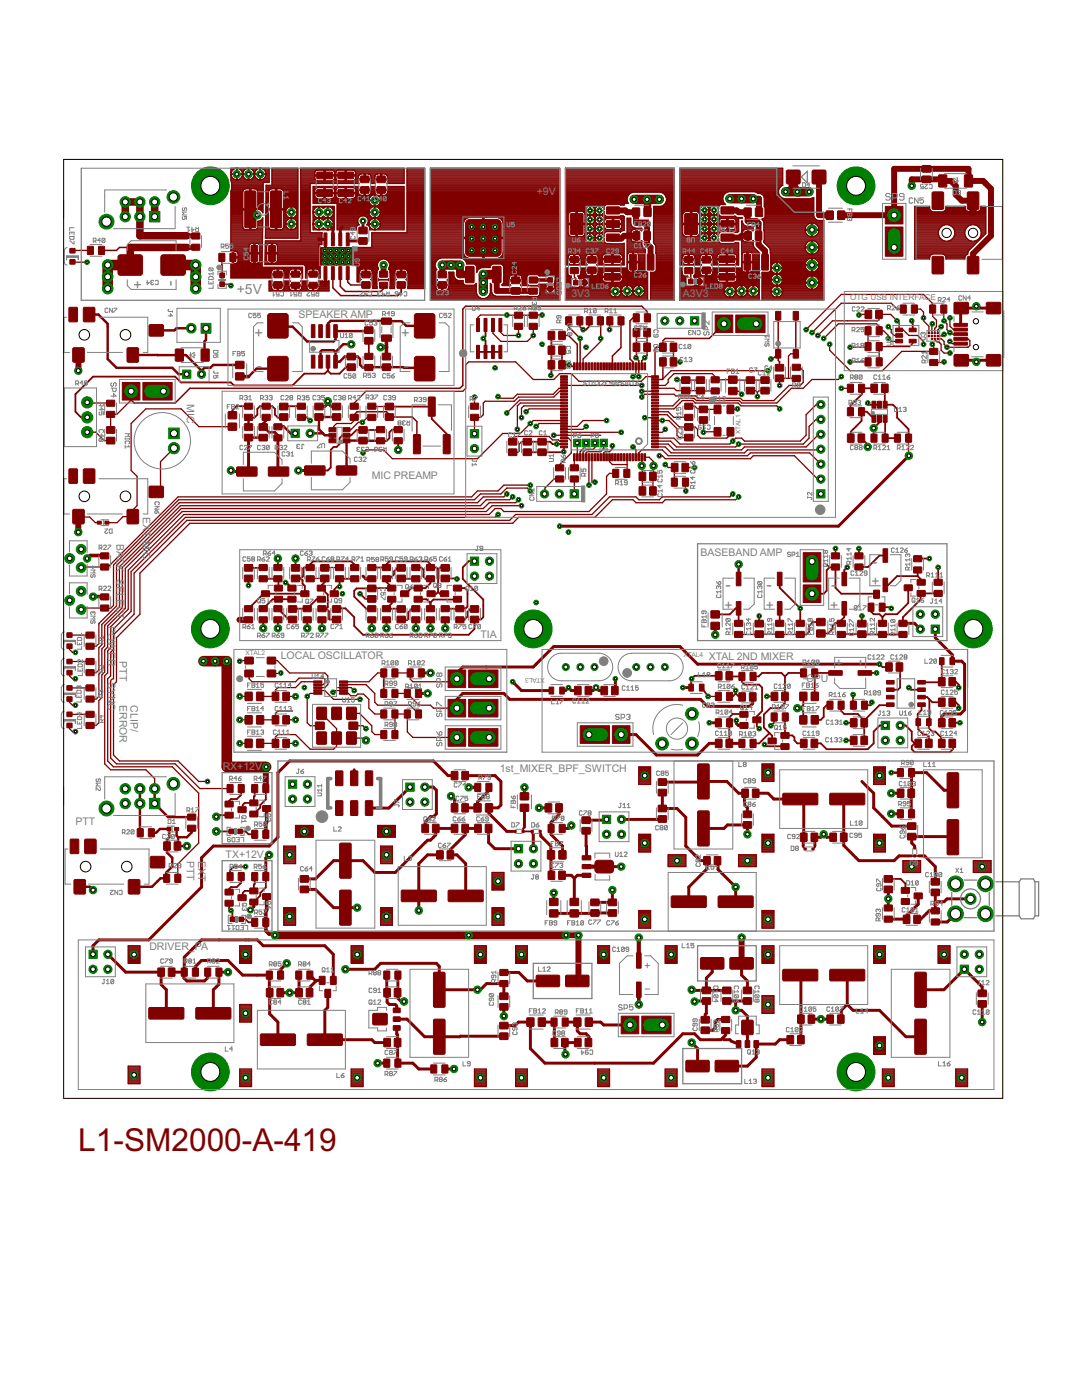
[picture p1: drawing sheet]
<svg xmlns="http://www.w3.org/2000/svg" width="216mm" height="279mm" viewBox="0 0 216 279" stroke-linecap="round" stroke-linejoin="round" font-family="sans-serif">
<defs><g id="words">
<text font-size="7" fill="#800000" x="15.6" y="229.7">L1-SM2000-A-419</text>
<g font-size="3.6" fill="#808080">
<text x="35" y="57.1" transform="rotate(-90 35 57.1)">-</text>
<text x="51.2" y="74">-</text>
<text x="80.5" y="74">-</text>
<text x="174" y="113.1">-</text>
<text x="144.7" y="117.8">-</text>
<text x="152.9" y="117.8">-</text>
<text x="165.8" y="117.8">-</text>
<text x="172.6" y="132.7" transform="rotate(-90 172.6 132.7)">-</text>
</g>
<g font-size="3.3" fill="#808080">
<text x="28.5" y="57.6" transform="rotate(-90 28.5 57.6)">+</text>
<text x="50.8" y="67.5">+</text>
<text x="80" y="67.5">+</text>
</g>
<g font-size="3.1" fill="#808080">
<text x="47.2" y="58.8">+5V</text>
<text x="173.9" y="117">+</text>
<text x="144.6" y="121.7">+</text>
<text x="152.8" y="121.7">+</text>
<text x="165.7" y="121.7">+</text>
<text x="168.4" y="133.1" transform="rotate(-90 168.4 133.1)">+</text>
</g>
<g font-size="2.3" fill="#808080">
<text x="107.1" y="38.8">+9V</text>
<text x="114" y="59.3">3V3</text>
<text x="136.3" y="59.3">A3V3</text>
<text x="59.5" y="63.4">SPEAKER AMP</text>
<text x="37.3" y="80.7" transform="rotate(90 37.3 80.7)">MIC</text>
<text x="74.2" y="95.6">MIC PREAMP</text>
<text x="28.5" y="103.3" transform="rotate(90 28.5 103.3)">EXT MIC</text>
<text x="23.2" y="108.5" transform="rotate(90 23.2 108.5)">BACK SELECT</text>
<text x="139.8" y="110.9">BASEBAND AMP</text>
<text x="21.5" y="124.9" transform="rotate(90 21.5 124.9)">POWER</text>
<text x="23.8" y="132" transform="rotate(90 23.8 132)">PTT</text>
<text x="56" y="131.6">LOCAL OSCILLATOR</text>
<text x="95.9" y="127.3">TIA</text>
<text x="141.4" y="131.7">XTAL 2ND MIXER</text>
<text x="21.5" y="136.1" transform="rotate(90 21.5 136.1)">SYNC</text>
<text x="160.9" y="136.1">CPU</text>
<text x="23.8" y="140.7" transform="rotate(90 23.8 140.7)">ERROR</text>
<text x="26" y="140.7" transform="rotate(90 26 140.7)">CLIP/</text>
<text x="44.4" y="153.6">RX+12V</text>
<text x="99.7" y="154">1st_MIXER_BPF_SWITCH</text>
<text x="15" y="164.7">PTT</text>
<text x="37.3" y="171.8" transform="rotate(90 37.3 171.8)">PTT</text>
<text x="39.5" y="171.8" transform="rotate(90 39.5 171.8)">EXT</text>
<text x="45" y="171.3">TX+12V</text>
<text x="29.8" y="189.7">DRIVER_PA</text>
</g>
<text font-size="1.8" fill="#808080" x="169.6" y="59.9">OTG USB INTERFACE</text>
<g font-size="1.5" fill="#808080">
<text x="147.7" y="86.6" transform="rotate(-90 147.7 86.6)">XTAL1</text>
<text x="49" y="130.8">XTAL2</text>
<text x="136.4" y="131.1">XTAL4</text>
<text x="107.8" y="135.4" transform="rotate(-180 107.8 135.4)">TAL3</text>
<text x="108.7" y="135.4" transform="rotate(-180 108.7 135.4)">X</text>
</g>
</g></defs>
<g fill="#800000" stroke="#800000" stroke-width=".2">
<path d="M53.5 62.8l.4-.2h3.1l.4 .2 .1 4.2-.2 .4-3.4 .1-.4-.3z" fill-rule="evenodd"/>
<path d="M53.5 71.4l.4-.3h3.1l.4 .3 .1 4.1-.2 .5h-3.4l-.4-.2z" fill-rule="evenodd"/>
<path d="M134 92.5h1.2v1.6h-1.2z" fill-rule="evenodd"/>
<path d="M136.1 92.5h1.3v1.6h-1.3z" fill-rule="evenodd"/>
<path d="M126.4 65.6h1.2v1.6h-1.2z" fill-rule="evenodd"/>
<path d="M128.5 65.6h1.2v1.6h-1.2z" fill-rule="evenodd"/>
<path d="M126.4 68.5h1.2v1.6h-1.2z" fill-rule="evenodd"/>
<path d="M128.5 68.5h1.2v1.6h-1.2z" fill-rule="evenodd"/>
<path d="M111.5 69.1h1.3v1.6h-1.3z" fill-rule="evenodd"/>
<path d="M109.4 69.1h1.3v1.6h-1.3z" fill-rule="evenodd"/>
<path d="M111.5 72h1.3v1.6h-1.3z" fill-rule="evenodd"/>
<path d="M109.4 72h1.3v1.6h-1.3z" fill-rule="evenodd"/>
<path d="M104.4 89.6h1.6v1.3h-1.6z" fill-rule="evenodd"/>
<path d="M104.4 87.5h1.6v1.3h-1.6z" fill-rule="evenodd"/>
<path d="M107.4 89.6h1.6v1.3h-1.6z" fill-rule="evenodd"/>
<path d="M107.4 87.5h1.6v1.3h-1.6z" fill-rule="evenodd"/>
<path d="M136.2 95.4h1.1v1.6h-1.1z" fill-rule="evenodd"/>
<path d="M134 95.4h1.1v1.6h-1.1z" fill-rule="evenodd"/>
<path d="M148.9 75.2h1.6v1.3h-1.6z" fill-rule="evenodd"/>
<path d="M148.9 77.3h1.6v1.3h-1.6z" fill-rule="evenodd"/>
<path d="M139 77.3h1.6v1.3h-1.6z" fill-rule="evenodd"/>
<path d="M139 75.2h1.6v1.3h-1.6z" fill-rule="evenodd"/>
<path d="M136 77.3h1.6v1.3h-1.6z" fill-rule="evenodd"/>
<path d="M136 75.2h1.6v1.3h-1.6z" fill-rule="evenodd"/>
<path d="M151.9 75.2h1.6v1.3h-1.6z" fill-rule="evenodd"/>
<path d="M151.9 77.3h1.6v1.3h-1.6z" fill-rule="evenodd"/>
<path d="M115.1 63.2h1.2v1.6h-1.2z" fill-rule="evenodd"/>
<path d="M112.9 63.2h1.1v1.6h-1.1z" fill-rule="evenodd"/>
<path d="M117 63.2h1.1v1.6h-1.1z" fill-rule="evenodd"/>
<path d="M119.2 63.2h1.2v1.6h-1.2z" fill-rule="evenodd"/>
<path d="M121.1 63.2h1.2v1.6h-1.2z" fill-rule="evenodd"/>
<path d="M123.3 63.2h1.2v1.6h-1.2z" fill-rule="evenodd"/>
<path d="M101.5 87.5h1.6v1.3h-1.6z" fill-rule="evenodd"/>
<path d="M101.5 89.6h1.6v1.3h-1.6z" fill-rule="evenodd"/>
<path d="M111.5 66.2h1.3v1.5h-1.3z" fill-rule="evenodd"/>
<path d="M109.4 66.2h1.3v1.5h-1.3z" fill-rule="evenodd"/>
<path d="M136.6 84.6h1.6v1.2h-1.6z" fill-rule="evenodd"/>
<path d="M136.6 86.7h1.6v1.3h-1.6z" fill-rule="evenodd"/>
<path d="M139.6 81.1h1.6v1.2h-1.6z" fill-rule="evenodd"/>
<path d="M139.6 83.2h1.6v1.2h-1.6z" fill-rule="evenodd"/>
<path d="M136.7 82.7h1.5v1.2h-1.5z" fill-rule="evenodd"/>
<path d="M136.7 80.5h1.5v1.1h-1.5z" fill-rule="evenodd"/>
<path d="M113.8 92.8h1.6v1.1h-1.6z" fill-rule="evenodd"/>
<path d="M113.8 95h1.6v1.2h-1.6z" fill-rule="evenodd"/>
<path d="M110.9 92.8h1.6v1.1h-1.6z" fill-rule="evenodd"/>
<path d="M110.9 95h1.6v1.2h-1.6z" fill-rule="evenodd"/>
<path d="M13.4 128.5h1v.9h-1z" fill-rule="evenodd"/>
<path d="M13.4 126.3h1v.9h-1z" fill-rule="evenodd"/>
<path d="M13.4 133.8h1v.9h-1z" fill-rule="evenodd"/>
<path d="M13.4 131.6h1v.8h-1z" fill-rule="evenodd"/>
<path d="M13.4 139.1h1v.8h-1z" fill-rule="evenodd"/>
<path d="M13.4 136.9h1v.8h-1z" fill-rule="evenodd"/>
<path d="M13.4 144.3h1v.9h-1z" fill-rule="evenodd"/>
<path d="M13.4 142.1h1v.9h-1z" fill-rule="evenodd"/>
<path d="M17.2 128.4h1.6v1.1h-1.6z" fill-rule="evenodd"/>
<path d="M17.2 126.2h1.6v1.1h-1.6z" fill-rule="evenodd"/>
<path d="M17.2 133.7h1.6v1.1h-1.6z" fill-rule="evenodd"/>
<path d="M17.2 131.4h1.6v1.2h-1.6z" fill-rule="evenodd"/>
<path d="M17.2 138.9h1.6v1.2h-1.6z" fill-rule="evenodd"/>
<path d="M17.2 136.7h1.6v1.2h-1.6z" fill-rule="evenodd"/>
<path d="M17.2 144.2h1.6v1.1h-1.6z" fill-rule="evenodd"/>
<path d="M17.2 142h1.6v1.1h-1.6z" fill-rule="evenodd"/>
<path d="M185.5 71.8h1.6v1.1h-1.6z" fill-rule="evenodd"/>
<path d="M185.5 69.6h1.6v1.1h-1.6z" fill-rule="evenodd"/>
<path d="M187.8 60.9h1.1v1.6h-1.1z" fill-rule="evenodd"/>
<path d="M185.5 60.9h1.2v1.6h-1.2z" fill-rule="evenodd"/>
<path d="M181.9 60.9h1.1v1.6h-1.1z" fill-rule="evenodd"/>
<path d="M179.7 60.9h1.1v1.6h-1.1z" fill-rule="evenodd"/>
<path d="M178.7 66.6h1.4v.7h-1.4z" fill-rule="evenodd"/>
<path d="M178.7 67.7h1.4v.7h-1.4z" fill-rule="evenodd"/>
<path d="M178.7 65.5h1.4v.7h-1.4z" fill-rule="evenodd"/>
<path d="M181.4 67.7h1.4v.7h-1.4z" fill-rule="evenodd"/>
<path d="M181.4 65.5h1.4v.7h-1.4z" fill-rule="evenodd"/>
<path d="M174.9 68.4h1.1v1.6h-1.1z" fill-rule="evenodd"/>
<path d="M172.6 68.4h1.2v1.6h-1.2z" fill-rule="evenodd"/>
<path d="M172.6 71.4h1.2v1.6h-1.2z" fill-rule="evenodd"/>
<path d="M174.9 71.4h1.1v1.6h-1.1z" fill-rule="evenodd"/>
<path d="M174.8 61.9h1.2v1.6h-1.2z" fill-rule="evenodd"/>
<path d="M172.6 61.9h1.3v1.6h-1.3z" fill-rule="evenodd"/>
<path d="M172.6 65.2h1.2v1.6h-1.2z" fill-rule="evenodd"/>
<path d="M174.9 65.2h1.1v1.6h-1.1z" fill-rule="evenodd"/>
<path d="M48.8 84.6h1.6v1.2h-1.6z" fill-rule="evenodd"/>
<path d="M48.8 86.7h1.6v1.3h-1.6z" fill-rule="evenodd"/>
<path d="M52.3 80.5h1.6v1.1h-1.6z" fill-rule="evenodd"/>
<path d="M52.3 82.7h1.6v1.2h-1.6z" fill-rule="evenodd"/>
<path d="M75.2 87.4h1.5v1.1h-1.5z" fill-rule="evenodd"/>
<path d="M75.2 85.2h1.5v1.1h-1.5z" fill-rule="evenodd"/>
<path d="M78.7 85.2h1.5v1.1h-1.5z" fill-rule="evenodd"/>
<path d="M78.7 87.4h1.5v1.1h-1.5z" fill-rule="evenodd"/>
<path d="M21.3 85.2h1.6v1.2h-1.6z" fill-rule="evenodd"/>
<path d="M21.3 87.3h1.6v1.3h-1.6z" fill-rule="evenodd"/>
<path d="M72.8 65.3h1.6v1.2h-1.6z" fill-rule="evenodd"/>
<path d="M72.8 67.4h1.6v1.2h-1.6z" fill-rule="evenodd"/>
<path d="M72.8 70.6h1.6v1.1h-1.6z" fill-rule="evenodd"/>
<path d="M72.8 72.8h1.6v1.1h-1.6z" fill-rule="evenodd"/>
<path d="M130 89h1.4v.3l-1.4 .1z" fill-rule="evenodd"/>
<path d="M130 88.5h1.4v.3h-1.4z" fill-rule="evenodd"/>
<path d="M130 87.9h1.4v.3h-1.4z" fill-rule="evenodd"/>
<path d="M130 87.3h1.4v.3h-1.4z" fill-rule="evenodd"/>
<path d="M130 86.7h1.4v.3h-1.4z" fill-rule="evenodd"/>
<path d="M130 86.1h1.4v.3h-1.4z" fill-rule="evenodd"/>
<path d="M130 85.5h1.4v.3l-1.4 .1z" fill-rule="evenodd"/>
<path d="M130 85l1.4-.1v.3l-1.4 .1z" fill-rule="evenodd"/>
<path d="M130 84.4l1.4-.1v.3l-1.4 .1z" fill-rule="evenodd"/>
<path d="M130 83.8h1.4v.3h-1.4z" fill-rule="evenodd"/>
<path d="M130 83.2h1.4v.3h-1.4z" fill-rule="evenodd"/>
<path d="M130 82.6h1.4v.3h-1.4z" fill-rule="evenodd"/>
<path d="M130 82h1.4v.3h-1.4z" fill-rule="evenodd"/>
<path d="M130 81.4h1.4v.3l-1.4 .1z" fill-rule="evenodd"/>
<path d="M130 80.8h1.4v.3l-1.4 .1z" fill-rule="evenodd"/>
<path d="M130 80.3h1.4v.3h-1.4z" fill-rule="evenodd"/>
<path d="M130 79.7h1.4v.3h-1.4z" fill-rule="evenodd"/>
<path d="M130 79.1h1.4v.3h-1.4z" fill-rule="evenodd"/>
<path d="M130 78.5h1.4v.3h-1.4z" fill-rule="evenodd"/>
<path d="M130 77.9h1.4v.3l-1.4 .1z" fill-rule="evenodd"/>
<path d="M130 77.3h1.4v.3l-1.4 .1z" fill-rule="evenodd"/>
<path d="M130 76.8h1.4v.2l-1.4 .1z" fill-rule="evenodd"/>
<path d="M130 76.2h1.4v.3h-1.4z" fill-rule="evenodd"/>
<path d="M130 75.6h1.4v.3h-1.4z" fill-rule="evenodd"/>
<path d="M130 75h1.4v.3h-1.4z" fill-rule="evenodd"/>
<path d="M128.5 72.4l.3 .1v1.3h-.3z" fill-rule="evenodd"/>
<path d="M127.9 72.4l.3 .1v1.3h-.3z" fill-rule="evenodd"/>
<path d="M127.3 72.4l.3 .1v1.3h-.3z" fill-rule="evenodd"/>
<path d="M126.7 72.4l.4 .1-.1 1.3h-.3z" fill-rule="evenodd"/>
<path d="M126.1 72.4l.4 .1-.1 1.3h-.3z" fill-rule="evenodd"/>
<path d="M125.6 72.4l.3 .1-.1 1.3h-.3z" fill-rule="evenodd"/>
<path d="M125 72.4l.3 .1v1.3h-.3z" fill-rule="evenodd"/>
<path d="M124.4 72.4l.3 .1v1.3h-.3z" fill-rule="evenodd"/>
<path d="M123.8 72.4l.3 .1v1.3h-.3z" fill-rule="evenodd"/>
<path d="M123.2 72.4l.3 .1v1.3h-.3z" fill-rule="evenodd"/>
<path d="M122.6 72.4l.4 .1-.1 1.3h-.3z" fill-rule="evenodd"/>
<path d="M122 72.4l.4 .1-.1 1.3h-.3z" fill-rule="evenodd"/>
<path d="M121.5 72.4l.3 .1v1.3h-.3z" fill-rule="evenodd"/>
<path d="M120.9 72.4l.3 .1v1.3h-.3z" fill-rule="evenodd"/>
<path d="M120.3 72.4l.3 .1v1.3h-.3z" fill-rule="evenodd"/>
<path d="M119.7 72.4l.3 .1v1.3h-.3z" fill-rule="evenodd"/>
<path d="M119.1 72.4l.3 .1v1.3h-.3z" fill-rule="evenodd"/>
<path d="M118.5 72.4l.4 .1-.1 1.3h-.3z" fill-rule="evenodd"/>
<path d="M118 72.4l.3 .1-.1 1.3h-.3z" fill-rule="evenodd"/>
<path d="M117.4 72.4l.3 .1-.1 1.3h-.3z" fill-rule="evenodd"/>
<path d="M116.8 72.4l.3 .1v1.3h-.3z" fill-rule="evenodd"/>
<path d="M116.2 72.4l.3 .1v1.3h-.3z" fill-rule="evenodd"/>
<path d="M115.6 72.4l.3 .1v1.3h-.3z" fill-rule="evenodd"/>
<path d="M115 72.4l.4 .1-.1 1.3h-.3z" fill-rule="evenodd"/>
<path d="M114.4 72.4l.4 .1-.1 1.3h-.3z" fill-rule="evenodd"/>
<path d="M111.9 75h1.3v.3h-1.3z" fill-rule="evenodd"/>
<path d="M111.9 75.6h1.3v.3h-1.3z" fill-rule="evenodd"/>
<path d="M111.9 76.2h1.3v.3h-1.3z" fill-rule="evenodd"/>
<path d="M111.9 76.8h1.3v.2l-1.3 .1z" fill-rule="evenodd"/>
<path d="M111.9 77.3h1.3v.3l-1.3 .1z" fill-rule="evenodd"/>
<path d="M111.9 77.9h1.3v.3l-1.3 .1z" fill-rule="evenodd"/>
<path d="M111.9 78.5h1.3v.3h-1.3z" fill-rule="evenodd"/>
<path d="M111.9 79.1h1.3v.3h-1.3z" fill-rule="evenodd"/>
<path d="M111.9 79.7h1.3v.3h-1.3z" fill-rule="evenodd"/>
<path d="M111.9 80.3h1.3v.3h-1.3z" fill-rule="evenodd"/>
<path d="M111.9 80.8h1.3v.3l-1.3 .1z" fill-rule="evenodd"/>
<path d="M111.9 81.4h1.3v.3l-1.3 .1z" fill-rule="evenodd"/>
<path d="M111.9 82h1.3v.3h-1.3z" fill-rule="evenodd"/>
<path d="M111.9 82.6h1.3v.3h-1.3z" fill-rule="evenodd"/>
<path d="M111.9 83.2h1.3v.3h-1.3z" fill-rule="evenodd"/>
<path d="M111.9 83.8h1.3v.3h-1.3z" fill-rule="evenodd"/>
<path d="M111.9 84.4l1.3-.1v.3l-1.3 .1z" fill-rule="evenodd"/>
<path d="M111.9 85l1.3-.1v.3l-1.3 .1z" fill-rule="evenodd"/>
<path d="M111.9 85.5h1.3v.3l-1.3 .1z" fill-rule="evenodd"/>
<path d="M111.9 86.1h1.3v.3h-1.3z" fill-rule="evenodd"/>
<path d="M111.9 86.7h1.3v.3h-1.3z" fill-rule="evenodd"/>
<path d="M111.9 87.3h1.3v.3h-1.3z" fill-rule="evenodd"/>
<path d="M111.9 87.9h1.3v.3h-1.3z" fill-rule="evenodd"/>
<path d="M111.9 88.5h1.3v.3h-1.3z" fill-rule="evenodd"/>
<path d="M111.9 89h1.3v.3l-1.3 .1z" fill-rule="evenodd"/>
<path d="M114.4 90.6h.4l-.1 1.3h-.3z" fill-rule="evenodd"/>
<path d="M115 90.6h.4l-.1 1.3h-.3z" fill-rule="evenodd"/>
<path d="M115.6 90.6h.3v1.3h-.3z" fill-rule="evenodd"/>
<path d="M116.2 90.6h.3v1.3h-.3z" fill-rule="evenodd"/>
<path d="M116.8 90.6h.3v1.3h-.3z" fill-rule="evenodd"/>
<path d="M117.4 90.6h.3l-.1 1.3h-.3z" fill-rule="evenodd"/>
<path d="M118 90.6h.3l-.1 1.3h-.3z" fill-rule="evenodd"/>
<path d="M118.5 90.6h.4l-.1 1.3h-.3z" fill-rule="evenodd"/>
<path d="M119.1 90.6h.3v1.3h-.3z" fill-rule="evenodd"/>
<path d="M119.7 90.6h.3v1.3h-.3z" fill-rule="evenodd"/>
<path d="M120.3 90.6h.3v1.3h-.3z" fill-rule="evenodd"/>
<path d="M120.9 90.6h.3v1.3h-.3z" fill-rule="evenodd"/>
<path d="M121.5 90.6h.3v1.3h-.3z" fill-rule="evenodd"/>
<path d="M122 90.6h.4l-.1 1.3h-.3z" fill-rule="evenodd"/>
<path d="M122.6 90.6h.4l-.1 1.3h-.3z" fill-rule="evenodd"/>
<path d="M123.2 90.6h.3v1.3h-.3z" fill-rule="evenodd"/>
<path d="M123.8 90.6h.3v1.3h-.3z" fill-rule="evenodd"/>
<path d="M124.4 90.6h.3v1.3h-.3z" fill-rule="evenodd"/>
<path d="M125 90.6h.3v1.3h-.3z" fill-rule="evenodd"/>
<path d="M125.6 90.6h.3l-.1 1.3h-.3z" fill-rule="evenodd"/>
<path d="M126.1 90.6h.4l-.1 1.3h-.3z" fill-rule="evenodd"/>
<path d="M126.7 90.6h.4l-.1 1.3h-.3z" fill-rule="evenodd"/>
<path d="M127.3 90.6h.3v1.3h-.3z" fill-rule="evenodd"/>
<path d="M127.9 90.6h.3v1.3h-.3z" fill-rule="evenodd"/>
<path d="M128.5 90.6h.3v1.3h-.3z" fill-rule="evenodd"/>
<path d="M93.9 80.5h1.6v1.1h-1.6z" fill-rule="evenodd"/>
<path d="M93.9 82.7h1.6v1.2h-1.6z" fill-rule="evenodd"/>
<path d="M55.8 82.6h1.6v1.3h-1.6z" fill-rule="evenodd"/>
<path d="M55.8 80.5h1.6v1.3h-1.6z" fill-rule="evenodd"/>
<path d="M62.8 82.6h1.6v1.3h-1.6z" fill-rule="evenodd"/>
<path d="M62.8 80.5h1.6v1.3h-1.6z" fill-rule="evenodd"/>
<path d="M76.3 70.5h1.6v1.3h-1.6z" fill-rule="evenodd"/>
<path d="M76.3 72.7h1.6v1.2h-1.6z" fill-rule="evenodd"/>
<path d="M47 74.4h1.7v1.4h-1.7z" fill-rule="evenodd"/>
<path d="M47 72.1h1.7v1.4h-1.7z" fill-rule="evenodd"/>
<path d="M45.6 84.5h1.6v1.3h-1.6z" fill-rule="evenodd"/>
<path d="M45.6 82.2h1.6v1.4h-1.6z" fill-rule="evenodd"/>
<path d="M63.6 70.9l.7 .1-.1 2.5-.6-.1z" fill-rule="evenodd"/>
<path d="M63.6 64.8l.7 .1-.1 2.5-.6-.1z" fill-rule="evenodd"/>
<path d="M62.2 70.9l.6 .1v2.5l-.7-.1z" fill-rule="evenodd"/>
<path d="M65.1 70.9l.7 .1-.1 2.5-.6-.1z" fill-rule="evenodd"/>
<path d="M66.6 70.9l.7 .1-.1 2.5-.6-.1z" fill-rule="evenodd"/>
<path d="M62.2 64.8l.6 .1v2.5l-.7-.1z" fill-rule="evenodd"/>
<path d="M65.1 64.8l.7 .1-.1 2.5-.6-.1z" fill-rule="evenodd"/>
<path d="M66.6 64.8l.7 .1-.1 2.5-.6-.1z" fill-rule="evenodd"/>
<path d="M141.9 75.2h1.6v1.2h-1.6z" fill-rule="evenodd"/>
<path d="M141.9 77.5h1.6v1.1h-1.6z" fill-rule="evenodd"/>
<path d="M157.1 34l2.2-.1 .3 .2 .1 2.3-.2 .3h-2.3l-.3-.1v-2.3z" fill-rule="evenodd"/>
<path d="M162.2 34l2.3-.1 .3 .2v2.3l-.1 .3h-2.3l-.3-.1-.1-2.3z" fill-rule="evenodd"/>
<path d="M68.5 87.6h1.3v.7h-1.3z" fill-rule="evenodd"/>
<path d="M65.7 87.6h1.3v.7h-1.3z" fill-rule="evenodd"/>
<path d="M65.7 86.5h1.3v.7h-1.3z" fill-rule="evenodd"/>
<path d="M65.7 85.4h1.3v.7h-1.3z" fill-rule="evenodd"/>
<path d="M68.5 86.5h1.3v.7h-1.3z" fill-rule="evenodd"/>
<path d="M68.5 85.4h1.3v.7h-1.3z" fill-rule="evenodd"/>
<path d="M59.4 80.5h1.5v1.1h-1.5z" fill-rule="evenodd"/>
<path d="M59.4 82.7h1.5v1.2h-1.5z" fill-rule="evenodd"/>
<path d="M85.5 79.3l1.2-.1 .1 .2v3.5l-.1 .2h-1.1l-.2-.2z" fill-rule="evenodd"/>
<path d="M82.5 86.8l1.2-.1 .2 .2v3.5l-.2 .2h-1l-.2-.2z" fill-rule="evenodd"/>
<path d="M88.5 86.8l1.2-.1 .1 .2v3.5l-.1 .2h-1.1l-.2-.2z" fill-rule="evenodd"/>
<path d="M73.4 82.7h1.6v1.2h-1.6z" fill-rule="evenodd"/>
<path d="M73.4 80.5h1.6v1.1h-1.6z" fill-rule="evenodd"/>
<path d="M51.7 84.6h1.6v1.2h-1.6z" fill-rule="evenodd"/>
<path d="M51.7 86.7h1.6v1.3h-1.6z" fill-rule="evenodd"/>
<path d="M66.4 82.6h1.6v1.3h-1.6z" fill-rule="evenodd"/>
<path d="M66.4 80.5h1.6v1.3h-1.6z" fill-rule="evenodd"/>
<path d="M32.7 174.5h1.1v1.6h-1.1z" fill-rule="evenodd"/>
<path d="M34.9 174.5h1.1v1.6h-1.1z" fill-rule="evenodd"/>
<path d="M32.7 168h1.2v1.6h-1.2z" fill-rule="evenodd"/>
<path d="M34.8 168h1.2v1.6h-1.2z" fill-rule="evenodd"/>
<path d="M129.7 97.2h1.2v1.6h-1.2z" fill-rule="evenodd"/>
<path d="M127.6 97.2h1.2v1.6h-1.2z" fill-rule="evenodd"/>
<path d="M129.7 94.3h1.2v1.6h-1.2z" fill-rule="evenodd"/>
<path d="M127.6 94.3h1.2v1.6h-1.2z" fill-rule="evenodd"/>
<path d="M37.5 164.7h1.5v1.2h-1.5z" fill-rule="evenodd"/>
<path d="M37.5 162.5h1.5v1.1h-1.5z" fill-rule="evenodd"/>
<path d="M158.1 72.7h1.6v1.2h-1.6z" fill-rule="evenodd"/>
<path d="M158.1 75h1.6v1.1h-1.6z" fill-rule="evenodd"/>
<path d="M20.1 120.8h1.6v1.1h-1.6z" fill-rule="evenodd"/>
<path d="M20.1 118.6h1.6v1.1h-1.6z" fill-rule="evenodd"/>
<path d="M20.1 112.6h1.6v1.1h-1.6z" fill-rule="evenodd"/>
<path d="M20.1 110.4h1.6v1.1h-1.6z" fill-rule="evenodd"/>
<path d="M184.1 33.1h1.6v1.2h-1.6z" fill-rule="evenodd"/>
<path d="M184.1 35.2h1.6v1.2h-1.6z" fill-rule="evenodd"/>
<path d="M48.8 80.5h1.6v1.1h-1.6z" fill-rule="evenodd"/>
<path d="M48.8 82.7h1.6v1.2h-1.6z" fill-rule="evenodd"/>
<path d="M154.7 74.9h1.6v1.2h-1.6z" fill-rule="evenodd"/>
<path d="M154.7 72.8h1.6v1.2h-1.6z" fill-rule="evenodd"/>
<path d="M145.4 77.4h1.6v1.3h-1.6z" fill-rule="evenodd"/>
<path d="M145.4 75.1h1.6v1.4h-1.6z" fill-rule="evenodd"/>
<path d="M126.4 62.7h1.1v1.5h-1.1z" fill-rule="evenodd"/>
<path d="M128.6 62.7h1.1v1.5h-1.1z" fill-rule="evenodd"/>
<path d="M131.6 68.5h1.3v1.6h-1.3z" fill-rule="evenodd"/>
<path d="M133.8 68.5h1.2v1.6h-1.2z" fill-rule="evenodd"/>
<path d="M131.6 71.4h1.3v1.6h-1.3z" fill-rule="evenodd"/>
<path d="M133.8 71.4h1.2v1.6h-1.2z" fill-rule="evenodd"/>
<path d="M124.5 93.7h1.1v1.5h-1.1z" fill-rule="evenodd"/>
<path d="M122.3 93.7h1.1v1.5h-1.1z" fill-rule="evenodd"/>
<path d="M167.2 42.1h1.3v1.7h-1.3z" fill-rule="evenodd"/>
<path d="M164.9 42.1h1.4v1.7h-1.4z" fill-rule="evenodd"/>
<path d="M38.3 46.5h1.5v1.2h-1.5z" fill-rule="evenodd"/>
<path d="M38.3 48.8h1.5v1.1h-1.5z" fill-rule="evenodd"/>
<path d="M27.4 165.4h1.2v1.6h-1.2z" fill-rule="evenodd"/>
<path d="M29.6 165.4h1.2v1.6h-1.2z" fill-rule="evenodd"/>
<path d="M69.9 80.5h1.6v1.1h-1.6z" fill-rule="evenodd"/>
<path d="M69.9 82.7h1.6v1.2h-1.6z" fill-rule="evenodd"/>
<path d="M76.9 80.5h1.6v1.3h-1.6z" fill-rule="evenodd"/>
<path d="M76.9 82.6h1.6v1.3h-1.6z" fill-rule="evenodd"/>
<path d="M71.6 85.2h1.6v1.2h-1.6z" fill-rule="evenodd"/>
<path d="M71.6 87.3h1.6v1.3h-1.6z" fill-rule="evenodd"/>
<path d="M67.2 93h3.9v1.8h-3.9z" fill-rule="evenodd"/>
<path d="M60.8 93h4v1.8h-4z" fill-rule="evenodd"/>
<path d="M54.7 86.8h1.5v1.2h-1.5z" fill-rule="evenodd"/>
<path d="M54.7 84.6h1.5v1.1h-1.5z" fill-rule="evenodd"/>
<path d="M53.6 93.2h4v1.8h-4z" fill-rule="evenodd"/>
<path d="M47.3 93.2h3.9v1.8h-3.9z" fill-rule="evenodd"/>
<path d="M82.7 62.8l.5-.2h3.1l.4 .2 .1 4.2-.3 .4-3.3 .1-.5-.3z" fill-rule="evenodd"/>
<path d="M82.7 71.4l.5-.3h3.1l.4 .3 .1 4.1-.3 .5h-3.3l-.5-.2z" fill-rule="evenodd"/>
<path d="M76.2 66.9h1.9v1.2h-1.9z" fill-rule="evenodd"/>
<path d="M76.2 63.5h1.9v1.2h-1.9z" fill-rule="evenodd"/>
<path d="M69.3 72.7h1.6v1.2h-1.6z" fill-rule="evenodd"/>
<path d="M69.3 70.5h1.6v1.3h-1.6z" fill-rule="evenodd"/>
<path d="M21.3 82.1h1.6v1.2h-1.6z" fill-rule="evenodd"/>
<path d="M21.3 79.9h1.6v1.1h-1.6z" fill-rule="evenodd"/>
<path d="M23.8 50.9h4.4l.2 .5v3.3l-.4 .2h-4.2l-.3-.5v-3z" fill-rule="evenodd"/>
<path d="M32.3 50.9h4.5l.2 .5-.1 3.3-.4 .2h-4.2l-.2-.5v-3z" fill-rule="evenodd"/>
<path d="M150.8 41.5h1.3v1.7h-1.3z" fill-rule="evenodd"/>
<path d="M148.5 41.5h1.4v1.7h-1.4z" fill-rule="evenodd"/>
<path d="M143.5 51.1h3l.1 .1v1l-.1 .2h-2.9l-.2-.2z" fill-rule="evenodd"/>
<path d="M143.5 54.6h3l.1 .1v1.1l-.1 .1h-2.9l-.2-.1z" fill-rule="evenodd"/>
<path d="M25.5 101.7l1.9-.1 .2 .2 .1 2.5-.2 .2-1.9 .1-.2-.2-.1-2.5z" fill-rule="evenodd"/>
<path d="M14.6 101.7l1.9-.1 .3 .2v2.5l-.1 .2-1.9 .1-.3-.2v-2.5z" fill-rule="evenodd"/>
<path d="M16.8 93.6h1.9l.2 .1v2.5l-.1 .2-1.9 .1-.2-.2-.1-2.5z" fill-rule="evenodd"/>
<path d="M29.8 97.2l.2-.2h2.5l.1 .3v1.9l-.3 .1h-2.4l-.2-.3z" fill-rule="evenodd"/>
<path d="M13.8 93.6h1.6v2.8h-1.6z" fill-rule="evenodd"/>
<path d="M25.5 69.4h1.9l.2 .1 .1 2.5-.2 .3h-1.9l-.2-.1-.1-2.5z" fill-rule="evenodd"/>
<path d="M14.6 69.4h1.9l.3 .1v2.5l-.1 .3h-1.9l-.3-.1v-2.5z" fill-rule="evenodd"/>
<path d="M16.8 61.4l1.9-.1 .2 .2v2.4l-.1 .3h-1.9l-.2-.1-.1-2.5z" fill-rule="evenodd"/>
<path d="M29.8 64.9l.2-.1h2.5l.1 .3v1.9l-.3 .1h-2.4l-.2-.3z" fill-rule="evenodd"/>
<path d="M13.8 61.4h1.6v2.8h-1.6z" fill-rule="evenodd"/>
<path d="M25.7 175.6l1.9-.1 .3 .2v2.4l-.1 .3h-1.9l-.3-.1v-2.5z" fill-rule="evenodd"/>
<path d="M14.9 175.6l1.9-.1 .2 .2 .1 2.4-.2 .3h-1.9l-.2-.1v-2.5z" fill-rule="evenodd"/>
<path d="M17 167.5l1.9-.1 .3 .2v2.5l-.1 .2-1.9 .1-.3-.2v-2.5z" fill-rule="evenodd"/>
<path d="M30 171l.3-.1h2.4l.2 .3v1.9l-.3 .1h-2.5l-.1-.3z" fill-rule="evenodd"/>
<path d="M14.1 167.5h1.6v2.8h-1.6z" fill-rule="evenodd"/>
<path d="M154.8 69.8h1v1.6h-1z" fill-rule="evenodd"/>
<path d="M154.8 62.2h1v1.6h-1z" fill-rule="evenodd"/>
<path d="M158.3 69.8h1v1.6h-1z" fill-rule="evenodd"/>
<path d="M158.3 62.2h1v1.6h-1z" fill-rule="evenodd"/>
<path d="M193 51.3l.3-.1h1.7l.3 .1v3.1l-.1 .2-1.9 .1-.3-.2z" fill-rule="evenodd"/>
<path d="M193 38.4l.3-.1h1.7l.3 .1v3.1l-.1 .3h-1.9l-.3-.1z" fill-rule="evenodd"/>
<path d="M186 38.4l.3-.1h1.7l.3 .1v3.1l-.1 .3h-1.9l-.3-.1z" fill-rule="evenodd"/>
<path d="M186 51.3l.3-.1h1.7l.3 .1v3.1l-.1 .2-1.9 .1-.3-.2z" fill-rule="evenodd"/>
<path d="M196.8 60.5l.3-.2 2.5 .1 .1 .2v1.9l-.3 .2-2.5-.1-.1-.2z" fill-rule="evenodd"/>
<path d="M196.8 70.9l.3-.2 2.5 .1 .1 .2v1.9l-.3 .2-2.5-.1-.1-.2z" fill-rule="evenodd"/>
<path d="M190.4 60.5l.2-.2 2.5 .1 .2 .2-.1 1.9-.2 .2-2.5-.1-.1-.2z" fill-rule="evenodd"/>
<path d="M190.4 70.9l.2-.2 2.5 .1 .2 .2-.1 1.9-.2 .2-2.5-.1-.1-.2z" fill-rule="evenodd"/>
<path d="M190.4 66.4h2.6v.5l-2.6 .1z" fill-rule="evenodd"/>
<path d="M190.4 65.5h2.6v.5l-2.6 .1z" fill-rule="evenodd"/>
<path d="M190.4 64.6l2.6-.1v.6h-2.6z" fill-rule="evenodd"/>
<path d="M190.4 67.4l2.6-.1v.5l-2.6 .1z" fill-rule="evenodd"/>
<path d="M190.4 68.3h2.6v.5l-2.6 .1z" fill-rule="evenodd"/>
<path d="M187.3 34.9h1.6v2.4h-1.6z" fill-rule="evenodd"/>
<path d="M192.5 34.9h1.5v2.4h-1.5z" fill-rule="evenodd"/>
<path d="M40.2 69.7h1.5v2.3h-1.5z" fill-rule="evenodd"/>
<path d="M35 69.7h1.6v2.3h-1.6z" fill-rule="evenodd"/>
<path d="M34.9 165.2h.7v.5h-.7z" fill-rule="evenodd"/>
<path d="M33.3 165.2h.8v.5h-.8z" fill-rule="evenodd"/>
<path d="M19.4 104h.8v.6h-.8z" fill-rule="evenodd"/>
<path d="M21 104h.7v.6h-.7z" fill-rule="evenodd"/>
<path d="M95.1 68.9l.6 .1-.1 2.5h-.5z" fill-rule="evenodd"/>
<path d="M96.6 68.9l.6 .1-.1 2.5h-.5z" fill-rule="evenodd"/>
<path d="M98.1 68.9l.6 .1-.1 2.5h-.5z" fill-rule="evenodd"/>
<path d="M99.6 68.9l.5 .1v2.5h-.6z" fill-rule="evenodd"/>
<path d="M99.6 63.6h.5v2.6l-.6-.1z" fill-rule="evenodd"/>
<path d="M98.1 63.6h.6l-.1 2.6-.5-.1z" fill-rule="evenodd"/>
<path d="M96.6 63.6h.6l-.1 2.6-.5-.1z" fill-rule="evenodd"/>
<path d="M95.1 63.6h.6l-.1 2.6-.5-.1z" fill-rule="evenodd"/>
<path d="M102.7 62.3h1.5v1.2h-1.5z" fill-rule="evenodd"/>
<path d="M102.7 64.6h1.5v1.1h-1.5z" fill-rule="evenodd"/>
<path d="M105.6 62.3h1.6v1.2h-1.6z" fill-rule="evenodd"/>
<path d="M105.6 64.6h1.6v1.1h-1.6z" fill-rule="evenodd"/>
<path d="M80 117.9h1.5v1.1h-1.5z" fill-rule="evenodd"/>
<path d="M77.4 119h1.6v1.1h-1.6z" fill-rule="evenodd"/>
<path d="M77.4 116.8h1.6v1.1h-1.6z" fill-rule="evenodd"/>
<path d="M85.2 117.9h1.6v1.1h-1.6z" fill-rule="evenodd"/>
<path d="M82.7 119h1.5v1.1h-1.5z" fill-rule="evenodd"/>
<path d="M82.7 116.8h1.5v1.1h-1.5z" fill-rule="evenodd"/>
<path d="M87.9 117.9h1.6v1.1h-1.6z" fill-rule="evenodd"/>
<path d="M90.5 116.8h1.6v1.1h-1.6z" fill-rule="evenodd"/>
<path d="M90.5 119h1.6v1.1h-1.6z" fill-rule="evenodd"/>
<path d="M85.1 112.7h1.6v1.1h-1.6z" fill-rule="evenodd"/>
<path d="M85.1 114.9h1.6v1.2h-1.6z" fill-rule="evenodd"/>
<path d="M82.2 114.9h1.6v1.2h-1.6z" fill-rule="evenodd"/>
<path d="M82.2 112.7h1.6v1.1h-1.6z" fill-rule="evenodd"/>
<path d="M76.3 114.9h1.6v1.2h-1.6z" fill-rule="evenodd"/>
<path d="M76.3 112.7h1.6v1.1h-1.6z" fill-rule="evenodd"/>
<path d="M73.4 123.1h1.6v1.2h-1.6z" fill-rule="evenodd"/>
<path d="M73.4 120.9h1.6v1.1h-1.6z" fill-rule="evenodd"/>
<path d="M76.3 123.1h1.6v1.2h-1.6z" fill-rule="evenodd"/>
<path d="M76.3 120.9h1.6v1.1h-1.6z" fill-rule="evenodd"/>
<path d="M82.2 123.1h1.6v1.2h-1.6z" fill-rule="evenodd"/>
<path d="M82.2 120.9h1.6v1.1h-1.6z" fill-rule="evenodd"/>
<path d="M79.3 114.8h1.6v1.3h-1.6z" fill-rule="evenodd"/>
<path d="M79.3 112.7h1.6v1.3h-1.6z" fill-rule="evenodd"/>
<path d="M79.3 120.9h1.6v1.3h-1.6z" fill-rule="evenodd"/>
<path d="M79.3 123h1.6v1.3h-1.6z" fill-rule="evenodd"/>
<path d="M85.1 123.1h1.6v1.2h-1.6z" fill-rule="evenodd"/>
<path d="M85.1 120.9h1.6v1.1h-1.6z" fill-rule="evenodd"/>
<path d="M88.1 123.1h1.5v1.2h-1.5z" fill-rule="evenodd"/>
<path d="M88.1 120.9h1.5v1.1h-1.5z" fill-rule="evenodd"/>
<path d="M88 112.7h1.6v1.3h-1.6z" fill-rule="evenodd"/>
<path d="M88 114.8h1.6v1.3h-1.6z" fill-rule="evenodd"/>
<path d="M73.4 112.7h1.6v1.1h-1.6z" fill-rule="evenodd"/>
<path d="M73.4 114.9h1.6v1.2h-1.6z" fill-rule="evenodd"/>
<path d="M91 120.9h1.5v1.1h-1.5z" fill-rule="evenodd"/>
<path d="M91 123.1h1.5v1.2h-1.5z" fill-rule="evenodd"/>
<path d="M93.9 123h1.6v1.3h-1.6z" fill-rule="evenodd"/>
<path d="M93.9 120.9h1.6v1.3h-1.6z" fill-rule="evenodd"/>
<path d="M73.4 116.8h1.6v1.3h-1.6z" fill-rule="evenodd"/>
<path d="M73.4 118.9h1.6v1.3h-1.6z" fill-rule="evenodd"/>
<path d="M65.9 117.9h1.6v1.1h-1.6z" fill-rule="evenodd"/>
<path d="M63.3 119h1.6v1.1h-1.6z" fill-rule="evenodd"/>
<path d="M63.3 116.8h1.6v1.1h-1.6z" fill-rule="evenodd"/>
<path d="M60 117.9h1.6v1.1h-1.6z" fill-rule="evenodd"/>
<path d="M57.5 119h1.5v1.1h-1.5z" fill-rule="evenodd"/>
<path d="M57.5 116.8h1.5v1.1h-1.5z" fill-rule="evenodd"/>
<path d="M52.2 117.9h1.6v1.1h-1.6z" fill-rule="evenodd"/>
<path d="M54.8 116.8h1.5v1.1h-1.5z" fill-rule="evenodd"/>
<path d="M54.8 119h1.5v1.1h-1.5z" fill-rule="evenodd"/>
<path d="M70 112.7h1.6v1.1h-1.6z" fill-rule="evenodd"/>
<path d="M70 114.9h1.6v1.2h-1.6z" fill-rule="evenodd"/>
<path d="M67 112.7h1.5v1.1h-1.5z" fill-rule="evenodd"/>
<path d="M67 114.9h1.5v1.2h-1.5z" fill-rule="evenodd"/>
<path d="M61.1 114.9h1.6v1.2h-1.6z" fill-rule="evenodd"/>
<path d="M61.1 112.7h1.6v1.1h-1.6z" fill-rule="evenodd"/>
<path d="M63.5 123.1h1.5v1.2h-1.5z" fill-rule="evenodd"/>
<path d="M63.5 120.9h1.5v1.1h-1.5z" fill-rule="evenodd"/>
<path d="M60.5 123.1h1.6v1.2h-1.6z" fill-rule="evenodd"/>
<path d="M60.5 120.9h1.6v1.1h-1.6z" fill-rule="evenodd"/>
<path d="M54.7 123.1h1.5v1.2h-1.5z" fill-rule="evenodd"/>
<path d="M54.7 120.9h1.5v1.1h-1.5z" fill-rule="evenodd"/>
<path d="M64 112.7h1.6v1.3h-1.6z" fill-rule="evenodd"/>
<path d="M64 114.8h1.6v1.3h-1.6z" fill-rule="evenodd"/>
<path d="M57.6 120.9h1.6v1.3h-1.6z" fill-rule="evenodd"/>
<path d="M57.6 123h1.6v1.3h-1.6z" fill-rule="evenodd"/>
<path d="M51.7 123.1h1.6v1.2h-1.6z" fill-rule="evenodd"/>
<path d="M51.7 120.9h1.6v1.1h-1.6z" fill-rule="evenodd"/>
<path d="M54.7 112.7h1.5v1.1h-1.5z" fill-rule="evenodd"/>
<path d="M54.7 114.9h1.5v1.2h-1.5z" fill-rule="evenodd"/>
<path d="M58.2 114.8h1.6v1.3h-1.6z" fill-rule="evenodd"/>
<path d="M58.2 112.7h1.6v1.3h-1.6z" fill-rule="evenodd"/>
<path d="M48.8 123.1h1.6v1.2h-1.6z" fill-rule="evenodd"/>
<path d="M48.8 120.9h1.6v1.1h-1.6z" fill-rule="evenodd"/>
<path d="M51.7 114.9h1.6v1.2h-1.6z" fill-rule="evenodd"/>
<path d="M51.7 112.7h1.6v1.1h-1.6z" fill-rule="evenodd"/>
<path d="M48.8 114.8h1.6v1.3h-1.6z" fill-rule="evenodd"/>
<path d="M48.8 112.7h1.6v1.3h-1.6z" fill-rule="evenodd"/>
<path d="M66.4 123h1.6v1.3h-1.6z" fill-rule="evenodd"/>
<path d="M66.4 120.9h1.6v1.3h-1.6z" fill-rule="evenodd"/>
<path d="M180.4 116.8h1.6v1.1h-1.6z" fill-rule="evenodd"/>
<path d="M183 115.7h1.6v1.1h-1.6z" fill-rule="evenodd"/>
<path d="M183 117.9h1.6v1.1h-1.6z" fill-rule="evenodd"/>
<path d="M179.4 123.8h1.6v1.2h-1.6z" fill-rule="evenodd"/>
<path d="M179.4 126.1h1.6v1.1h-1.6z" fill-rule="evenodd"/>
<path d="M186.4 115.6h1.6v1.2h-1.6z" fill-rule="evenodd"/>
<path d="M186.4 117.9h1.6v1.1h-1.6z" fill-rule="evenodd"/>
<path d="M182.3 110.9h1.6v1.2h-1.6z" fill-rule="evenodd"/>
<path d="M182.3 113.2h1.6v1.1h-1.6z" fill-rule="evenodd"/>
<path d="M158.9 123.8h1.6v1.2h-1.6z" fill-rule="evenodd"/>
<path d="M158.9 126.1h1.6v1.1h-1.6z" fill-rule="evenodd"/>
<path d="M167.1 123.8h1.6v1.2h-1.6z" fill-rule="evenodd"/>
<path d="M167.1 126.1h1.6v1.1h-1.6z" fill-rule="evenodd"/>
<path d="M171.2 125.9h1.6v1.3h-1.6z" fill-rule="evenodd"/>
<path d="M171.2 123.8h1.6v1.3h-1.6z" fill-rule="evenodd"/>
<path d="M150.7 125.9h1.6v1.3h-1.6z" fill-rule="evenodd"/>
<path d="M150.7 123.8h1.6v1.3h-1.6z" fill-rule="evenodd"/>
<path d="M146.6 123.8h1.6v1.2h-1.6z" fill-rule="evenodd"/>
<path d="M146.6 126.1h1.6v1.1h-1.6z" fill-rule="evenodd"/>
<path d="M176.2 115.4l.9 .1v2.5l-.1 .1-.8-.1z" fill-rule="evenodd"/>
<path d="M176.2 109.5l.9 .1v2.5l-.1 .1-.8-.1z" fill-rule="evenodd"/>
<path d="M175.3 123.8h1.6v1.2h-1.6z" fill-rule="evenodd"/>
<path d="M175.3 126.1h1.6v1.1h-1.6z" fill-rule="evenodd"/>
<path d="M174.4 117.8h1v1.6h-1z" fill-rule="evenodd"/>
<path d="M175.5 120.4h1.1v1.6h-1.1z" fill-rule="evenodd"/>
<path d="M173.3 120.4h1v1.6h-1z" fill-rule="evenodd"/>
<path d="M170.6 110.4h1.6v1.1h-1.6z" fill-rule="evenodd"/>
<path d="M170.6 112.6h1.6v1.1h-1.6z" fill-rule="evenodd"/>
<path d="M168 120.1l.9 .1v2.5l-.1 .1-.8-.1z" fill-rule="evenodd"/>
<path d="M168 114.2l.9 .1v2.5l-.1 .1-.8-.1z" fill-rule="evenodd"/>
<path d="M147 120.1l.8 .1v2.5l-.1 .1-.8-.1z" fill-rule="evenodd"/>
<path d="M147 114.2l.8 .1v2.5l-.1 .1-.8-.1z" fill-rule="evenodd"/>
<path d="M154.8 123.8h1.6v1.2h-1.6z" fill-rule="evenodd"/>
<path d="M154.8 126.1h1.6v1.1h-1.6z" fill-rule="evenodd"/>
<path d="M155.1 120.1l.9 .1v2.5l-.1 .1-.8-.1z" fill-rule="evenodd"/>
<path d="M155.1 114.2l.9 .1v2.5l-.1 .1-.8-.1z" fill-rule="evenodd"/>
<path d="M165.9 110.4h1.6v1.1h-1.6z" fill-rule="evenodd"/>
<path d="M165.9 112.6h1.6v1.1h-1.6z" fill-rule="evenodd"/>
<path d="M163 125.7h1.6v1.4h-1.6z" fill-rule="evenodd"/>
<path d="M163 123.5h1.6v1.3h-1.6z" fill-rule="evenodd"/>
<path d="M141.9 121.9h1.6v1.4h-1.6z" fill-rule="evenodd"/>
<path d="M141.9 124.2h1.6v1.4h-1.6z" fill-rule="evenodd"/>
<path d="M33.6 193.2h1.3v1.6h-1.3z" fill-rule="evenodd"/>
<path d="M31.5 193.2h1.3v1.6h-1.3z" fill-rule="evenodd"/>
<path d="M61.1 197.3h1.3v1.6h-1.3z" fill-rule="evenodd"/>
<path d="M59 197.3h1.3v1.6h-1.3z" fill-rule="evenodd"/>
<path d="M78.7 207.3h1.3v1.6h-1.3z" fill-rule="evenodd"/>
<path d="M76.6 207.3h1.3v1.6h-1.3z" fill-rule="evenodd"/>
<path d="M64.9 197.5h1.1v1.5h-1.1z" fill-rule="evenodd"/>
<path d="M63.7 194.9h1.1v1.5h-1.1z" fill-rule="evenodd"/>
<path d="M66 194.9h1.1v1.5h-1.1z" fill-rule="evenodd"/>
<path d="M78.5 204.7h1.3v.9h-1.3z" fill-rule="evenodd"/>
<path d="M78.5 201.2h1.3v.9h-1.3z" fill-rule="evenodd"/>
<path d="M74.4 202.4l.3-.2 2.4 .1 .2 .2-.1 1.9-.2 .2-2.5-.1-.1-.2z" fill-rule="evenodd"/>
<path d="M78.5 203h1.3v.8h-1.3z" fill-rule="evenodd"/>
<path d="M29.8 201.1h6.8l.1 .3v1.8l-.3 .2h-6.6l-.1-.3v-1.7z" fill-rule="evenodd"/>
<path d="M39.2 201.1h6.7l.2 .3-.1 1.8-.2 .2h-6.6l-.1-.3v-1.7z" fill-rule="evenodd"/>
<path d="M52.1 206.4h6.7l.2 .2-.1 1.9-.2 .2-6.6-.1-.2-.2v-1.8z" fill-rule="evenodd"/>
<path d="M61.4 206.4h6.8l.1 .2v1.9l-.3 .2-6.6-.1-.1-.2v-1.8z" fill-rule="evenodd"/>
<path d="M137 211.6h4.4l.1 .3v1.9l-.2 .1h-4.3l-.2-.3v-1.7z" fill-rule="evenodd"/>
<path d="M142.8 211.6h4.4l.2 .3-.1 1.9-.2 .1h-4.3l-.1-.3v-1.7z" fill-rule="evenodd"/>
<path d="M36.2 193.2h1.1v1.6h-1.1z" fill-rule="evenodd"/>
<path d="M38.4 193.2h1.2v1.6h-1.2z" fill-rule="evenodd"/>
<path d="M43.1 193.2h1.2v1.6h-1.2z" fill-rule="evenodd"/>
<path d="M40.9 193.2h1.1v1.6h-1.1z" fill-rule="evenodd"/>
<path d="M59 193.8h1.2v1.6h-1.2z" fill-rule="evenodd"/>
<path d="M61.3 193.8h1.1v1.6h-1.1z" fill-rule="evenodd"/>
<path d="M86 212.6h1.1v1.5h-1.1z" fill-rule="evenodd"/>
<path d="M88.2 212.6h1.1v1.5h-1.1z" fill-rule="evenodd"/>
<path d="M76.6 211.4h1.1v1.6h-1.1z" fill-rule="evenodd"/>
<path d="M78.8 211.4h1.2v1.6h-1.2z" fill-rule="evenodd"/>
<path d="M78.8 193.8h1.2v1.6h-1.2z" fill-rule="evenodd"/>
<path d="M76.6 193.8h1.1v1.6h-1.1z" fill-rule="evenodd"/>
<path d="M76.6 197.3h1.3v1.6h-1.3z" fill-rule="evenodd"/>
<path d="M78.7 197.3h1.3v1.6h-1.3z" fill-rule="evenodd"/>
<path d="M55.4 193.8h1.2v1.6h-1.2z" fill-rule="evenodd"/>
<path d="M53.2 193.8h1.1v1.6h-1.1z" fill-rule="evenodd"/>
<path d="M53.2 197.3h1.2v1.6h-1.2z" fill-rule="evenodd"/>
<path d="M55.3 197.3h1.3v1.6h-1.3z" fill-rule="evenodd"/>
<path d="M99.7 198.2h1.6v1.2h-1.6z" fill-rule="evenodd"/>
<path d="M99.7 200.3h1.6v1.3h-1.6z" fill-rule="evenodd"/>
<path d="M86.5 194.2l.3-.2h1.7l.3 .2v6.6l-.1 .2h-1.9l-.3-.1z" fill-rule="evenodd"/>
<path d="M86.5 203.5l.3-.1h1.7l.3 .1v6.6l-.1 .3h-1.9l-.3-.1z" fill-rule="evenodd"/>
<path d="M99.8 193.5h1.5v1.1h-1.5z" fill-rule="evenodd"/>
<path d="M99.8 195.7h1.5v1.2h-1.5z" fill-rule="evenodd"/>
<path d="M113 194.6h4.4l.1 .3v1.9l-.2 .1h-4.3l-.2-.3v-1.7z" fill-rule="evenodd"/>
<path d="M107.1 194.6h4.4l.2 .3-.1 1.9-.2 .1h-4.3l-.1-.3v-1.7z" fill-rule="evenodd"/>
<path d="M182.6 203.5l.2-.1h1.8l.2 .1v6.6l-.1 .3h-1.9l-.2-.1z" fill-rule="evenodd"/>
<path d="M182.6 194.2l.2-.2h1.8l.2 .2v6.6l-.1 .2h-1.9l-.2-.1z" fill-rule="evenodd"/>
<path d="M159.2 202.6h1.2v1.6h-1.2z" fill-rule="evenodd"/>
<path d="M161.3 202.6h1.2v1.6h-1.2z" fill-rule="evenodd"/>
<path d="M99.7 204.1h1.6v1.2h-1.6z" fill-rule="evenodd"/>
<path d="M99.7 206.2h1.6v1.2h-1.6z" fill-rule="evenodd"/>
<path d="M147 207.7h.8v1.3h-.8z" fill-rule="evenodd"/>
<path d="M150.5 207.7h.8v1.3h-.8z" fill-rule="evenodd"/>
<path d="M148.1 203.6h1.9l.3 .1v2.5l-.1 .3h-1.9l-.3-.1v-2.5z" fill-rule="evenodd"/>
<path d="M148.7 207.7h.9v1.3h-.9z" fill-rule="evenodd"/>
<path d="M144 202.9h1.6v1.1h-1.6z" fill-rule="evenodd"/>
<path d="M144 205.1h1.6v1.1h-1.6z" fill-rule="evenodd"/>
<path d="M139.9 205h1.6v1.2h-1.6z" fill-rule="evenodd"/>
<path d="M139.9 202.9h1.6v1.2h-1.6z" fill-rule="evenodd"/>
<path d="M110 207.3h1.2v1.6h-1.2z" fill-rule="evenodd"/>
<path d="M112.1 207.3h1.2v1.6h-1.2z" fill-rule="evenodd"/>
<path d="M112.2 203.2h1.1v1.6h-1.1z" fill-rule="evenodd"/>
<path d="M110 203.2h1.1v1.6h-1.1z" fill-rule="evenodd"/>
<path d="M116.8 203.2h1.4v1.6h-1.4z" fill-rule="evenodd"/>
<path d="M114.5 203.2h1.4v1.6h-1.4z" fill-rule="evenodd"/>
<path d="M107.4 203.2h1.4v1.6h-1.4z" fill-rule="evenodd"/>
<path d="M105.1 203.2h1.4v1.6h-1.4z" fill-rule="evenodd"/>
<path d="M157.1 206.7h1.2v1.6h-1.2z" fill-rule="evenodd"/>
<path d="M159.2 206.7h1.2v1.6h-1.2z" fill-rule="evenodd"/>
<path d="M167.1 202.6h1.3v1.6h-1.3z" fill-rule="evenodd"/>
<path d="M165 202.6h1.3v1.6h-1.3z" fill-rule="evenodd"/>
<path d="M195.2 197.6h1.6v1.3h-1.6z" fill-rule="evenodd"/>
<path d="M195.2 199.7h1.6v1.3h-1.6z" fill-rule="evenodd"/>
<path d="M156.3 193.5h6.8l.1 .2v1.9l-.3 .2-6.6-.1-.1-.2v-1.8z" fill-rule="evenodd"/>
<path d="M165.7 193.5h6.7l.2 .2-.1 1.9-.2 .2-6.6-.1-.2-.2v-1.8z" fill-rule="evenodd"/>
<path d="M153.3 147.3h1.6v1.1h-1.6z" fill-rule="evenodd"/>
<path d="M155.8 146.2h1.6v1.1h-1.6z" fill-rule="evenodd"/>
<path d="M155.8 148.4h1.6v1.1h-1.6z" fill-rule="evenodd"/>
<path d="M147.5 134.2h1.1v1.6h-1.1z" fill-rule="evenodd"/>
<path d="M149.7 134.2h1.1v1.6h-1.1z" fill-rule="evenodd"/>
<path d="M153.9 142.3h1.1v1.6h-1.1z" fill-rule="evenodd"/>
<path d="M156.1 142.3h1.2v1.6h-1.2z" fill-rule="evenodd"/>
<path d="M162 133.5h1.1v1.6h-1.1z" fill-rule="evenodd"/>
<path d="M159.8 133.5h1.1v1.6h-1.1z" fill-rule="evenodd"/>
<path d="M156 138.2h1.3v1.6h-1.3z" fill-rule="evenodd"/>
<path d="M153.9 138.2h1.3v1.6h-1.3z" fill-rule="evenodd"/>
<path d="M165.4 133.9l2.6-.1 .1 .9-.1 .1h-2.5z" fill-rule="evenodd"/>
<path d="M171.2 133.9l2.6-.1 .1 .9-.1 .1h-2.5z" fill-rule="evenodd"/>
<path d="M161.9 138.2h1.4v1.6h-1.4z" fill-rule="evenodd"/>
<path d="M159.6 138.2h1.4v1.6h-1.4z" fill-rule="evenodd"/>
<path d="M109.6 137.2h.9v1.3h-.9z" fill-rule="evenodd"/>
<path d="M111.7 137.2h.9v1.3h-.9z" fill-rule="evenodd"/>
<path d="M114.7 137h1.2v1.6h-1.2z" fill-rule="evenodd"/>
<path d="M116.8 137h1.2v1.6h-1.2z" fill-rule="evenodd"/>
<path d="M142.8 134.1h1.2v1.6h-1.2z" fill-rule="evenodd"/>
<path d="M144.9 134.1h1.2v1.6h-1.2z" fill-rule="evenodd"/>
<path d="M122.1 137h1.2v1.6h-1.2z" fill-rule="evenodd"/>
<path d="M119.9 137h1.3v1.6h-1.3z" fill-rule="evenodd"/>
<path d="M150.2 143.1h1.6v1.1h-1.6z" fill-rule="evenodd"/>
<path d="M147.7 144.2h1.5v1.1h-1.5z" fill-rule="evenodd"/>
<path d="M147.7 142h1.5v1.1h-1.5z" fill-rule="evenodd"/>
<path d="M147.5 147.6h1.1v1.5h-1.1z" fill-rule="evenodd"/>
<path d="M149.7 147.6h1.1v1.5h-1.1z" fill-rule="evenodd"/>
<path d="M142.8 143.5h1.1v1.5h-1.1z" fill-rule="evenodd"/>
<path d="M145 143.5h1.1v1.5h-1.1z" fill-rule="evenodd"/>
<path d="M142.8 138.2h1.1v1.6h-1.1z" fill-rule="evenodd"/>
<path d="M145 138.2h1.1v1.6h-1.1z" fill-rule="evenodd"/>
<path d="M144.9 147.6h1.2v1.6h-1.2z" fill-rule="evenodd"/>
<path d="M142.8 147.6h1.2v1.6h-1.2z" fill-rule="evenodd"/>
<path d="M147.5 138.3h1.2v1.6h-1.2z" fill-rule="evenodd"/>
<path d="M149.6 138.3h1.2v1.6h-1.2z" fill-rule="evenodd"/>
<path d="M159.8 147.6h1.2v1.6h-1.2z" fill-rule="evenodd"/>
<path d="M161.9 147.6h1.2v1.6h-1.2z" fill-rule="evenodd"/>
<path d="M182.6 147.6h1.2v1.6h-1.2z" fill-rule="evenodd"/>
<path d="M184.7 147.6h1.3v1.6h-1.3z" fill-rule="evenodd"/>
<path d="M187.3 147.6h1.2v1.6h-1.2z" fill-rule="evenodd"/>
<path d="M189.4 147.6h1.2v1.6h-1.2z" fill-rule="evenodd"/>
<path d="M189.4 139.3h1.2v1.6h-1.2z" fill-rule="evenodd"/>
<path d="M187.3 139.3h1.2v1.6h-1.2z" fill-rule="evenodd"/>
<path d="M182.8 143.5h.9v1.3h-.9z" fill-rule="evenodd"/>
<path d="M184.9 143.5h.9v1.3h-.9z" fill-rule="evenodd"/>
<path d="M183.1 138.8h1.5v.7h-1.5z" fill-rule="evenodd"/>
<path d="M176.9 138.8h1.5v.7h-1.5z" fill-rule="evenodd"/>
<path d="M183.1 140.3h1.5v.7h-1.5z" fill-rule="evenodd"/>
<path d="M183.1 137.3h1.5v.7h-1.5z" fill-rule="evenodd"/>
<path d="M183.1 135.8h1.5v.7h-1.5z" fill-rule="evenodd"/>
<path d="M176.9 140.3h1.5v.7h-1.5z" fill-rule="evenodd"/>
<path d="M176.9 137.3h1.5v.7h-1.5z" fill-rule="evenodd"/>
<path d="M176.9 135.8h1.5v.7h-1.5z" fill-rule="evenodd"/>
<path d="M169.7 140h1.2v1.5h-1.2z" fill-rule="evenodd"/>
<path d="M171.9 140h1.2v1.5h-1.2z" fill-rule="evenodd"/>
<path d="M169.7 143.5h1.3v1.6h-1.3z" fill-rule="evenodd"/>
<path d="M171.8 143.5h1.3v1.6h-1.3z" fill-rule="evenodd"/>
<path d="M159.6 142.8h1.4v1.7h-1.4z" fill-rule="evenodd"/>
<path d="M161.9 142.8h1.4v1.7h-1.4z" fill-rule="evenodd"/>
<path d="M167.3 140h1.1v1.5h-1.1z" fill-rule="evenodd"/>
<path d="M165 140h1.2v1.5h-1.2z" fill-rule="evenodd"/>
<path d="M169.7 147h1.3v1.6h-1.3z" fill-rule="evenodd"/>
<path d="M171.8 147h1.3v1.6h-1.3z" fill-rule="evenodd"/>
<path d="M176.7 132.3h1.3v1.6h-1.3z" fill-rule="evenodd"/>
<path d="M178.8 132.3h1.3v1.6h-1.3z" fill-rule="evenodd"/>
<path d="M189.4 135.3h1.2v1.6h-1.2z" fill-rule="evenodd"/>
<path d="M187.3 135.3h1.2v1.6h-1.2z" fill-rule="evenodd"/>
<path d="M187.5 131.3h.8v1.3h-.8z" fill-rule="evenodd"/>
<path d="M189.6 131.3h.8v1.3h-.8z" fill-rule="evenodd"/>
<path d="M189.4 143.5h1.2v1.6h-1.2z" fill-rule="evenodd"/>
<path d="M187.3 143.5h1.2v1.6h-1.2z" fill-rule="evenodd"/>
<path d="M67.8 168.4l.2-.1h1.8l.2 .1 .1 6.6-.2 .2-1.9 .1-.2-.2z" fill-rule="evenodd"/>
<path d="M67.8 177.8l.2-.2h1.8l.2 .2 .1 6.6-.2 .2-1.9 .1-.2-.2z" fill-rule="evenodd"/>
<path d="M89.5 177.7h6.8l.1 .2v1.9l-.2 .2-6.7-.1-.1-.2v-1.8z" fill-rule="evenodd"/>
<path d="M80.2 177.7h6.7l.2 .2-.1 1.9-.2 .2-6.6-.1-.1-.2v-1.8z" fill-rule="evenodd"/>
<path d="M59.9 174.8h1.6v1.2h-1.6z" fill-rule="evenodd"/>
<path d="M59.9 176.9h1.6v1.2h-1.6z" fill-rule="evenodd"/>
<path d="M86.3 164.5h1.3v1.6h-1.3z" fill-rule="evenodd"/>
<path d="M84.2 164.5h1.3v1.6h-1.3z" fill-rule="evenodd"/>
<path d="M96.9 164.5h1.2v1.6h-1.2z" fill-rule="evenodd"/>
<path d="M94.7 164.5h1.3v1.6h-1.3z" fill-rule="evenodd"/>
<path d="M87.2 169.8h1.2v1.6h-1.2z" fill-rule="evenodd"/>
<path d="M89.2 169.8h1.3v1.6h-1.3z" fill-rule="evenodd"/>
<path d="M92.2 164.5h1.2v1.6h-1.2z" fill-rule="evenodd"/>
<path d="M90.1 164.5h1.2v1.6h-1.2z" fill-rule="evenodd"/>
<path d="M103.8 158.2h1.7v1.4h-1.7z" fill-rule="evenodd"/>
<path d="M103.8 160.5h1.7v1.4h-1.7z" fill-rule="evenodd"/>
<path d="M94.6 160.4h1.4v1.6h-1.4z" fill-rule="evenodd"/>
<path d="M96.9 160.4h1.4v1.6h-1.4z" fill-rule="evenodd"/>
<path d="M106 165.7h.4v.4h-.4z" fill-rule="evenodd"/>
<path d="M107.6 165.7h.4v.4h-.4z" fill-rule="evenodd"/>
<path d="M104.2 165.7h.4v.4h-.4z" fill-rule="evenodd"/>
<path d="M102.6 165.7h.4v.4h-.4z" fill-rule="evenodd"/>
<path d="M109.3 169.8h1.3v1.6h-1.3z" fill-rule="evenodd"/>
<path d="M111.5 169.8h1.4v1.6h-1.4z" fill-rule="evenodd"/>
<path d="M92.2 160.4h1.2v1.6h-1.2z" fill-rule="evenodd"/>
<path d="M90.1 160.4h1.2v1.6h-1.2z" fill-rule="evenodd"/>
<path d="M111.6 164.6h1.2v1.5h-1.2z" fill-rule="evenodd"/>
<path d="M109.4 164.6h1.1v1.5h-1.1z" fill-rule="evenodd"/>
<path d="M110.9 160.4h1.3v1.6h-1.3z" fill-rule="evenodd"/>
<path d="M108.8 160.4h1.3v1.6h-1.3z" fill-rule="evenodd"/>
<path d="M94.8 156.4h1.1v1.5h-1.1z" fill-rule="evenodd"/>
<path d="M97 156.4h1.1v1.5h-1.1z" fill-rule="evenodd"/>
<path d="M109.4 173.9h1.3v1.6h-1.3z" fill-rule="evenodd"/>
<path d="M111.5 173.9h1.3v1.6h-1.3z" fill-rule="evenodd"/>
<path d="M116.2 170.8h1.7v.8h-1.7z" fill-rule="evenodd"/>
<path d="M116.2 172.6h1.7v.7h-1.7z" fill-rule="evenodd"/>
<path d="M116.2 174.3h1.7v.8h-1.7z" fill-rule="evenodd"/>
<path d="M118.9 171.9l.4-.2h2.5a.63 .63 0 0 1 .6 .6v1.3a.63 .63 0 0 1-.6 .6h-2.5a.63 .63 0 0 1-.6-.6v-1.3z" fill-rule="evenodd"/>
<path d="M113.8 179.3h1.6v1.4h-1.6z" fill-rule="evenodd"/>
<path d="M113.8 181.6h1.6v1.4h-1.6z" fill-rule="evenodd"/>
<path d="M121.4 181.6h1.6v1.2h-1.6z" fill-rule="evenodd"/>
<path d="M121.4 179.5h1.6v1.2h-1.6z" fill-rule="evenodd"/>
<path d="M117.9 181.6h1.6v1.2h-1.6z" fill-rule="evenodd"/>
<path d="M117.9 179.5h1.6v1.2h-1.6z" fill-rule="evenodd"/>
<path d="M109.7 181.6h1.6v1.4h-1.6z" fill-rule="evenodd"/>
<path d="M109.7 179.3h1.6v1.4h-1.6z" fill-rule="evenodd"/>
<path d="M92.2 154h1.2v1.6h-1.2z" fill-rule="evenodd"/>
<path d="M90.1 154h1.2v1.6h-1.2z" fill-rule="evenodd"/>
<path d="M134.1 178.8h6.7l.1 .3v1.9l-.2 .1h-6.6l-.2-.3v-1.7z" fill-rule="evenodd"/>
<path d="M143.4 178.8h6.8l.1 .3v1.9l-.3 .1h-6.6l-.1-.3v-1.7z" fill-rule="evenodd"/>
<path d="M139.2 152.6l.3-.2h1.7l.3 .2v6.6l-.1 .2-1.9 .1-.3-.2z" fill-rule="evenodd"/>
<path d="M139.2 162l.3-.2h1.7l.3 .2v6.6l-.1 .2h-1.9l-.3-.1z" fill-rule="evenodd"/>
<path d="M140.4 171h1.3v1.6h-1.3z" fill-rule="evenodd"/>
<path d="M142.5 171h1.3v1.6h-1.3z" fill-rule="evenodd"/>
<path d="M131.4 160.7h1.6v1.3h-1.6z" fill-rule="evenodd"/>
<path d="M131.4 162.8h1.6v1.3h-1.6z" fill-rule="evenodd"/>
<path d="M150.2 157.5h1.2v1.6h-1.2z" fill-rule="evenodd"/>
<path d="M148 157.5h1.3v1.6h-1.3z" fill-rule="evenodd"/>
<path d="M148.3 164h1.6v1.3h-1.6z" fill-rule="evenodd"/>
<path d="M148.3 161.9h1.6v1.2h-1.6z" fill-rule="evenodd"/>
<path d="M131.4 155.5h1.6v1.2h-1.6z" fill-rule="evenodd"/>
<path d="M131.4 157.6h1.6v1.2h-1.6z" fill-rule="evenodd"/>
<path d="M162 169.2h.4v.4h-.4z" fill-rule="evenodd"/>
<path d="M160.5 169.2h.4v.4h-.4z" fill-rule="evenodd"/>
<path d="M159.8 166.3h1.2v1.6h-1.2z" fill-rule="evenodd"/>
<path d="M161.9 166.3h1.2v1.6h-1.2z" fill-rule="evenodd"/>
<path d="M167.7 166.3h1.3v1.6h-1.3z" fill-rule="evenodd"/>
<path d="M165.6 166.3h1.3v1.6h-1.3z" fill-rule="evenodd"/>
<path d="M156.3 158.3h6.8l.1 .3v1.9l-.3 .1h-6.6l-.1-.3v-1.7z" fill-rule="evenodd"/>
<path d="M165.7 158.3h6.7l.2 .3-.1 1.9-.2 .1h-6.6l-.2-.3v-1.7z" fill-rule="evenodd"/>
<path d="M185.8 183.4h1.6v1.2h-1.6z" fill-rule="evenodd"/>
<path d="M185.8 181.2h1.6v1.1h-1.6z" fill-rule="evenodd"/>
<path d="M182.3 170.6h.4v.4h-.4z" fill-rule="evenodd"/>
<path d="M182.3 169h.4v.4h-.4z" fill-rule="evenodd"/>
<path d="M181.3 153.4h1.2v1.6h-1.2z" fill-rule="evenodd"/>
<path d="M179.1 153.4h1.1v1.6h-1.1z" fill-rule="evenodd"/>
<path d="M181.2 157.5h1.2v1.6h-1.2z" fill-rule="evenodd"/>
<path d="M179.1 157.5h1.2v1.6h-1.2z" fill-rule="evenodd"/>
<path d="M181.1 166.3h1.6v1.3h-1.6z" fill-rule="evenodd"/>
<path d="M181.1 164.2h1.6v1.3h-1.6z" fill-rule="evenodd"/>
<path d="M189 154.3l.3-.1h1.7l.3 .1v6.6l-.1 .3h-1.9l-.3-.1z" fill-rule="evenodd"/>
<path d="M189 163.7l.3-.1h1.7l.3 .1v6.6l-.1 .3h-1.9l-.3-.1z" fill-rule="evenodd"/>
<path d="M67 159.8h1.4v2.9h-1.4z" fill-rule="evenodd"/>
<path d="M70 159.8h1.4v2.9h-1.4z" fill-rule="evenodd"/>
<path d="M73 159.8h1.3v2.9h-1.3z" fill-rule="evenodd"/>
<path d="M73 153.9h1.3v2.9h-1.3z" fill-rule="evenodd"/>
<path d="M70 153.9h1.4v2.9h-1.4z" fill-rule="evenodd"/>
<path d="M67 153.9h1.4v2.9h-1.4z" fill-rule="evenodd"/>
<path d="M81.3 133.5h1.1v1.6h-1.1z" fill-rule="evenodd"/>
<path d="M83.5 133.5h1.1v1.6h-1.1z" fill-rule="evenodd"/>
<path d="M54.3 138.2h1.3v1.6h-1.3z" fill-rule="evenodd"/>
<path d="M56.5 138.2h1.2v1.6h-1.2z" fill-rule="evenodd"/>
<path d="M48.9 138.2h1.4v1.6h-1.4z" fill-rule="evenodd"/>
<path d="M51.2 138.2h1.4v1.6h-1.4z" fill-rule="evenodd"/>
<path d="M48.9 147.5h1.4v1.7h-1.4z" fill-rule="evenodd"/>
<path d="M51.2 147.5h1.4v1.7h-1.4z" fill-rule="evenodd"/>
<path d="M54.3 147.6h1.3v1.6h-1.3z" fill-rule="evenodd"/>
<path d="M56.5 147.6h1.2v1.6h-1.2z" fill-rule="evenodd"/>
<path d="M78.2 137.6h1.2v1.6h-1.2z" fill-rule="evenodd"/>
<path d="M76 137.6h1.1v1.6h-1.1z" fill-rule="evenodd"/>
<path d="M78.2 133.5h1.2v1.6h-1.2z" fill-rule="evenodd"/>
<path d="M76 133.5h1.1v1.6h-1.1z" fill-rule="evenodd"/>
<path d="M80.7 137.6h1.1v1.6h-1.1z" fill-rule="evenodd"/>
<path d="M82.9 137.6h1.2v1.6h-1.2z" fill-rule="evenodd"/>
<path d="M48.9 142.8h1.4v1.7h-1.4z" fill-rule="evenodd"/>
<path d="M51.2 142.8h1.4v1.7h-1.4z" fill-rule="evenodd"/>
<path d="M54.3 142.9h1.3v1.6h-1.3z" fill-rule="evenodd"/>
<path d="M56.5 142.9h1.2v1.6h-1.2z" fill-rule="evenodd"/>
<path d="M80.7 141.7h1.1v1.6h-1.1z" fill-rule="evenodd"/>
<path d="M82.9 141.7h1.2v1.6h-1.2z" fill-rule="evenodd"/>
<path d="M78.2 141.7h1.2v1.6h-1.2z" fill-rule="evenodd"/>
<path d="M76 141.7h1.1v1.6h-1.1z" fill-rule="evenodd"/>
<path d="M78.2 145.8h1.2v1.6h-1.2z" fill-rule="evenodd"/>
<path d="M76 145.8h1.1v1.6h-1.1z" fill-rule="evenodd"/>
<path d="M62.6 135.9h1.6v.3h-1.6z" fill-rule="evenodd"/>
<path d="M62.6 136.5h1.6v.3h-1.6z" fill-rule="evenodd"/>
<path d="M62.6 137.1h1.6v.3h-1.6z" fill-rule="evenodd"/>
<path d="M62.6 137.7l1.6-.1v.3l-1.6 .1z" fill-rule="evenodd"/>
<path d="M62.6 138.2h1.6v.3l-1.6 .1z" fill-rule="evenodd"/>
<path d="M67.7 138.2h1.6l.1 .3-1.6 .1z" fill-rule="evenodd"/>
<path d="M67.7 137.7l1.6-.1 .1 .3-1.6 .1z" fill-rule="evenodd"/>
<path d="M67.7 137.1h1.6l.1 .3h-1.6z" fill-rule="evenodd"/>
<path d="M67.7 136.5h1.6l.1 .3h-1.6z" fill-rule="evenodd"/>
<path d="M67.7 135.9h1.6l.1 .3h-1.6z" fill-rule="evenodd"/>
<path d="M93.1 44.1l.7-.3h5.3a.89 .89 0 0 1 .9 .9v5.6a.89 .89 0 0 1-.9 .9h-5.3a.89 .89 0 0 1-.9-.9v-5.6z" fill-rule="evenodd"/>
<path d="M92.9 53.2h1.7v3.2h-1.7z" fill-rule="evenodd"/>
<path d="M98.3 53.2h1.6v3.2h-1.6z" fill-rule="evenodd"/>
<path d="M121.1 46.7h2.5v1.4h-2.5z" fill-rule="evenodd"/>
<path d="M121.1 44h2.5v1.4h-2.5z" fill-rule="evenodd"/>
<path d="M121.1 41.3h2.5v1.4h-2.5z" fill-rule="evenodd"/>
<path d="M113.8 42.7l.3-.1h1.9l.3 .1 .1 3.8-.2 .3h-2.1l-.3-.1z" fill-rule="evenodd"/>
<path d="M102.1 57.4h1.6v1.3h-1.6z" fill-rule="evenodd"/>
<path d="M102.1 55.3h1.6v1.3h-1.6z" fill-rule="evenodd"/>
<path d="M140.1 51.2h1.6v1.3h-1.6z" fill-rule="evenodd"/>
<path d="M140.1 53.3h1.6v1.3h-1.6z" fill-rule="evenodd"/>
<path d="M120.7 51.1h2.9l.2 .1v1l-.2 .2h-2.8l-.2-.2z" fill-rule="evenodd"/>
<path d="M120.7 54.6h2.9l.2 .1v1.1l-.2 .1h-2.8l-.2-.1z" fill-rule="evenodd"/>
<path d="M52.4 160.8h1.6v1.1h-1.6z" fill-rule="evenodd"/>
<path d="M49.9 161.9h1.5v1.1h-1.5z" fill-rule="evenodd"/>
<path d="M49.9 159.7h1.5v1.1h-1.5z" fill-rule="evenodd"/>
<path d="M47.5 161h1.6v1.1h-1.6z" fill-rule="evenodd"/>
<path d="M44.9 162.1h1.6v1.1h-1.6z" fill-rule="evenodd"/>
<path d="M44.9 159.9h1.6v1.1h-1.6z" fill-rule="evenodd"/>
<path d="M50.3 156.6h1.1v1.6h-1.1z" fill-rule="evenodd"/>
<path d="M52.5 156.6h1.1v1.6h-1.1z" fill-rule="evenodd"/>
<path d="M45.3 156.6h1.2v1.6h-1.2z" fill-rule="evenodd"/>
<path d="M47.6 156.6h1.1v1.6h-1.1z" fill-rule="evenodd"/>
<path d="M52.4 178.4h1.6v1.1h-1.6z" fill-rule="evenodd"/>
<path d="M49.9 179.5h1.5v1.1h-1.5z" fill-rule="evenodd"/>
<path d="M49.9 177.3h1.5v1h-1.5z" fill-rule="evenodd"/>
<path d="M47.5 178.6h1.6v1.1h-1.6z" fill-rule="evenodd"/>
<path d="M44.9 179.7h1.6v1.1h-1.6z" fill-rule="evenodd"/>
<path d="M44.9 177.5h1.6v1.1h-1.6z" fill-rule="evenodd"/>
<path d="M50.3 174.2h1.1v1.5h-1.1z" fill-rule="evenodd"/>
<path d="M52.5 174.2h1.1v1.5h-1.1z" fill-rule="evenodd"/>
<path d="M45.3 174.2h1.2v1.5h-1.2z" fill-rule="evenodd"/>
<path d="M47.6 174.2h1.1v1.5h-1.1z" fill-rule="evenodd"/>
<path d="M66.2 141.2h1.9v2.3h-1.9z" fill-rule="evenodd"/>
<path d="M63.3 141.2h1.8v2.3h-1.8z" fill-rule="evenodd"/>
<path d="M69.2 141.2h1.8v2.3h-1.8z" fill-rule="evenodd"/>
<path d="M66.2 146.1h1.9v2.4h-1.9z" fill-rule="evenodd"/>
<path d="M63.3 146.1h1.8v2.4h-1.8z" fill-rule="evenodd"/>
<path d="M69.2 146.1h1.8v2.4h-1.8z" fill-rule="evenodd"/>
<path d="M63 144.1h1.7v1.4h-1.7z" fill-rule="evenodd"/>
<path d="M69.7 144.1h1.7v1.4h-1.7z" fill-rule="evenodd"/>
<path d="M182.4 178.2h1.6v1.1h-1.6z" fill-rule="evenodd"/>
<path d="M179.9 179.4h1.5v1.1h-1.5z" fill-rule="evenodd"/>
<path d="M179.9 177.1h1.5v1.1h-1.5z" fill-rule="evenodd"/>
<path d="M176.5 180.6h1.5v1.2h-1.5z" fill-rule="evenodd"/>
<path d="M176.5 182.9h1.5v1.1h-1.5z" fill-rule="evenodd"/>
<path d="M180.3 182.7h1.2v1.6h-1.2z" fill-rule="evenodd"/>
<path d="M182.4 182.7h1.2v1.6h-1.2z" fill-rule="evenodd"/>
<path d="M176.5 176.9h1.5v1.2h-1.5z" fill-rule="evenodd"/>
<path d="M176.5 174.8h1.5v1.2h-1.5z" fill-rule="evenodd"/>
<path d="M116.8 207.3h1.2v1.6h-1.2z" fill-rule="evenodd"/>
<path d="M114.7 207.3h1.2v1.6h-1.2z" fill-rule="evenodd"/>
<path d="M185.8 177.5h1.6v1.2h-1.6z" fill-rule="evenodd"/>
<path d="M185.8 175.4h1.6v1.2h-1.6z" fill-rule="evenodd"/>
<path d="M116.1 165.2h1.6v1.2h-1.6z" fill-rule="evenodd"/>
<path d="M116.1 163.1h1.6v1.2h-1.6z" fill-rule="evenodd"/>
<path d="M64.7 46.5h.5v2.6l-.6-.1z" fill-rule="evenodd"/>
<path d="M66.1 46.5h.6l-.1 2.6-.5-.1z" fill-rule="evenodd"/>
<path d="M67.6 46.5h.6l-.1 2.6-.5-.1z" fill-rule="evenodd"/>
<path d="M69.1 46.5h.6l-.1 2.6-.5-.1z" fill-rule="evenodd"/>
<path d="M64.7 53.2l.5 .1v2.5l-.6-.1z" fill-rule="evenodd"/>
<path d="M66.1 53.2l.6 .1-.1 2.5-.5-.1z" fill-rule="evenodd"/>
<path d="M67.6 53.2l.6 .1-.1 2.5-.5-.1z" fill-rule="evenodd"/>
<path d="M69.1 53.2l.6 .1-.1 2.5-.5-.1z" fill-rule="evenodd"/>
<path d="M64.5 49.5h5.3l.2 .3v2.9l-.4 .2-5.1-.1-.2-.4v-2.6z" fill-rule="evenodd"/>
<path d="M71.6 47.5h1.6v1.2h-1.6z" fill-rule="evenodd"/>
<path d="M71.6 45.4h1.6v1.2h-1.6z" fill-rule="evenodd"/>
<path d="M54.7 54.2h1.6v1.2h-1.6z" fill-rule="evenodd"/>
<path d="M54.7 56.2h1.6v1.3h-1.6z" fill-rule="evenodd"/>
<path d="M58.2 54.1h1.6v1.2h-1.6z" fill-rule="evenodd"/>
<path d="M58.2 56.4h1.6v1.1h-1.6z" fill-rule="evenodd"/>
<path d="M61.7 56.4h1.6v1.1h-1.6z" fill-rule="evenodd"/>
<path d="M61.7 54.1h1.6v1.2h-1.6z" fill-rule="evenodd"/>
<path d="M72.2 56.2h1.6v1.3h-1.6z" fill-rule="evenodd"/>
<path d="M72.2 54.2h1.6v1.2h-1.6z" fill-rule="evenodd"/>
<path d="M75.8 54.1h1.5v1.2h-1.5z" fill-rule="evenodd"/>
<path d="M75.8 56.4h1.5v1.1h-1.5z" fill-rule="evenodd"/>
<path d="M67.5 37.9l2.9-.1 .2 .2v1l-.2 .2h-2.8l-.2-.2z" fill-rule="evenodd"/>
<path d="M67.5 34.4l2.9-.1 .2 .2v1l-.2 .2h-2.8l-.2-.2z" fill-rule="evenodd"/>
<path d="M79.3 56.2h1.6v1.3h-1.6z" fill-rule="evenodd"/>
<path d="M79.3 54.2h1.6v1.2h-1.6z" fill-rule="evenodd"/>
<path d="M50.1 49h1.2l.1 .1v2.9l-.1 .2h-1.1l-.1-.2z" fill-rule="evenodd"/>
<path d="M53.6 49h1.2l.1 .1v2.9l-.1 .2h-1l-.2-.2z" fill-rule="evenodd"/>
<path d="M63.3 37.9l2.9-.1 .2 .2v1l-.2 .2h-2.8l-.2-.2z" fill-rule="evenodd"/>
<path d="M63.3 34.4l2.9-.1 .2 .2v1l-.2 .2h-2.8l-.2-.2z" fill-rule="evenodd"/>
<path d="M54 38.2l.3-.1h1.6l.3 .3v6.8l-.1 .2-1.8 .1-.3-.3z" fill-rule="evenodd"/>
<path d="M48.9 38.2l.2-.1h1.7l.3 .3v6.8l-.2 .2-1.8 .1-.3-.3z" fill-rule="evenodd"/>
<path d="M129.2 50.8l1.1-.1 .2 .2v2.9l-.2 .1h-1l-.2-.1z" fill-rule="evenodd"/>
<path d="M125.7 50.8l1.1-.1 .2 .2v2.9l-.2 .1h-1l-.2-.1z" fill-rule="evenodd"/>
<path d="M87.4 54.2h1.6v1.2h-1.6z" fill-rule="evenodd"/>
<path d="M87.4 56.2h1.6v1.3h-1.6z" fill-rule="evenodd"/>
<path d="M75.3 37.3h1.6v1.2h-1.6z" fill-rule="evenodd"/>
<path d="M75.3 35.2h1.6v1.2h-1.6z" fill-rule="evenodd"/>
<path d="M179.1 161.6h1.1v1.6h-1.1z" fill-rule="evenodd"/>
<path d="M181.3 161.6h1.2v1.6h-1.2z" fill-rule="evenodd"/>
<path d="M109.4 57.2h.8v.9h-.8z" fill-rule="evenodd"/>
<path d="M109.4 55.4h.8v.9h-.8z" fill-rule="evenodd"/>
<path d="M105.6 55.3h1.6v1.1h-1.6z" fill-rule="evenodd"/>
<path d="M105.6 57.5h1.6v1.2h-1.6z" fill-rule="evenodd"/>
<path d="M116.2 56h.9v.8h-.9z" fill-rule="evenodd"/>
<path d="M114.5 56h.8v.8h-.8z" fill-rule="evenodd"/>
<path d="M113.8 53.4h1.6v1.2h-1.6z" fill-rule="evenodd"/>
<path d="M113.8 51.2h1.6v1.2h-1.6z" fill-rule="evenodd"/>
<path d="M143.9 46.7h2.5v1.4h-2.5z" fill-rule="evenodd"/>
<path d="M143.9 44h2.5v1.4h-2.5z" fill-rule="evenodd"/>
<path d="M143.9 41.3h2.5v1.4h-2.5z" fill-rule="evenodd"/>
<path d="M136.7 42.7l.2-.1h2l.2 .1 .1 3.8-.2 .3h-2.1l-.2-.1z" fill-rule="evenodd"/>
<path d="M139.2 55.7h.8v.9h-.8z" fill-rule="evenodd"/>
<path d="M137.4 55.7h.9v.9h-.9z" fill-rule="evenodd"/>
<path d="M136.7 53.4h1.5v1.2h-1.5z" fill-rule="evenodd"/>
<path d="M136.7 51.2h1.5v1.2h-1.5z" fill-rule="evenodd"/>
<path d="M152 50.8l1.2-.1 .1 .2v2.9l-.1 .1h-1.1l-.1-.1z" fill-rule="evenodd"/>
<path d="M148.5 50.8l1.1-.1 .2 .2v2.9l-.2 .1h-1l-.1-.1z" fill-rule="evenodd"/>
<path d="M45.7 165.5h.9v.9h-.9z" fill-rule="evenodd"/>
<path d="M47.5 165.5h.8v.9h-.8z" fill-rule="evenodd"/>
<path d="M50.3 165.7h1.1v1.6h-1.1z" fill-rule="evenodd"/>
<path d="M52.5 165.7h1.1v1.6h-1.1z" fill-rule="evenodd"/>
<path d="M45.9 183h.9v.9h-.9z" fill-rule="evenodd"/>
<path d="M47.7 183h.9v.9h-.9z" fill-rule="evenodd"/>
<path d="M50.3 183.3h1.1v1.5h-1.1z" fill-rule="evenodd"/>
<path d="M52.5 183.3h1.1v1.5h-1.1z" fill-rule="evenodd"/>
<path d="M139.9 191.1h4.4l.2 .3-.1 1.9-.2 .1h-4.3l-.1-.3v-1.7z" fill-rule="evenodd"/>
<path d="M145.8 191.1h4.4l.1 .3v1.9l-.3 .1h-4.2l-.2-.3v-1.7z" fill-rule="evenodd"/>
<path d="M140.1 197h1.6v1.3h-1.6z" fill-rule="evenodd"/>
<path d="M140.1 199.1h1.6v1.3h-1.6z" fill-rule="evenodd"/>
<path d="M144.2 197h1.6v1.3h-1.6z" fill-rule="evenodd"/>
<path d="M144.2 199.1h1.6v1.3h-1.6z" fill-rule="evenodd"/>
<path d="M127 190.2h.9v2.9l-.1 .1-.8-.1z" fill-rule="evenodd"/>
<path d="M127 196l.9 .1v2.9l-.1 .1-.8-.1z" fill-rule="evenodd"/>
<path d="M148.3 197h1.6v1.3h-1.6z" fill-rule="evenodd"/>
<path d="M148.3 199.1h1.6v1.3h-1.6z" fill-rule="evenodd"/>
<path d="M43.9 56.3h.9v.8h-.9z" fill-rule="evenodd"/>
<path d="M43.9 54.5h.9v.9h-.9z" fill-rule="evenodd"/>
<path d="M43.7 50.6h1.1v1.6h-1.1z" fill-rule="evenodd"/>
<path d="M45.9 50.6h1.2v1.6h-1.2z" fill-rule="evenodd"/>
<path d="M14 51.8h1v.9h-1z" fill-rule="evenodd"/>
<path d="M14 49.6h1v.9h-1z" fill-rule="evenodd"/>
<path d="M17.5 49.2h1.1v1.6h-1.1z" fill-rule="evenodd"/>
<path d="M19.7 49.2h1.1v1.6h-1.1z" fill-rule="evenodd"/>
<path d="M72 37.3h1.6v1.2h-1.6z" fill-rule="evenodd"/>
<path d="M72 35.2h1.6v1.2h-1.6z" fill-rule="evenodd"/>
<path d="M117.3 51.2h1.6v1.3h-1.6z" fill-rule="evenodd"/>
<path d="M117.3 53.3h1.6v1.3h-1.6z" fill-rule="evenodd"/>
<path d="M128.5 41.5h1.4v1.7h-1.4z" fill-rule="evenodd"/>
<path d="M126.2 41.5h1.4v1.7h-1.4z" fill-rule="evenodd"/>
<path d="M128.5 46.3h1.2v1.6h-1.2z" fill-rule="evenodd"/>
<path d="M126.4 46.3h1.2v1.6h-1.2z" fill-rule="evenodd"/>
<path d="M150.7 46.3h1.3v1.6h-1.3z" fill-rule="evenodd"/>
<path d="M148.6 46.3h1.3v1.6h-1.3z" fill-rule="evenodd"/>
<path d="M137.5 136.6h.8v1.3h-.8z" fill-rule="evenodd"/>
<path d="M139.6 136.6h.8v1.3h-.8z" fill-rule="evenodd"/>
<path d="M142.5 80.9h1.3v1.6h-1.3z" fill-rule="evenodd"/>
<path d="M142.5 85.4h1.3v1.6h-1.3z" fill-rule="evenodd"/>
<path d="M145.1 85.4h1.3v1.6h-1.3z" fill-rule="evenodd"/>
<path d="M145.1 80.9h1.3v1.6h-1.3z" fill-rule="evenodd"/>
<path d="M48.9 133.8h1.6v1.3h-1.6z" fill-rule="evenodd"/>
<path d="M53.3 133.8h1.7v1.3h-1.7z" fill-rule="evenodd"/>
<path d="M53.3 131.2h1.7v1.3h-1.7z" fill-rule="evenodd"/>
<path d="M48.9 131.2h1.6v1.3h-1.6z" fill-rule="evenodd"/>
<path d="M174 82.9h.8v1.4h-.8z" fill-rule="evenodd"/>
<path d="M174 80.1h.8v1.3h-.8z" fill-rule="evenodd"/>
<path d="M175.1 80.1h.8v1.3h-.8z" fill-rule="evenodd"/>
<path d="M176.2 80.1h.8v1.3h-.8z" fill-rule="evenodd"/>
<path d="M175.1 82.9h.8v1.4h-.8z" fill-rule="evenodd"/>
<path d="M176.2 82.9h.8v1.4h-.8z" fill-rule="evenodd"/>
<path d="M169.1 76.7h1.2v1.6h-1.2z" fill-rule="evenodd"/>
<path d="M171.3 76.7h1.2v1.6h-1.2z" fill-rule="evenodd"/>
<path d="M169.1 86.6h1.3v1.6h-1.3z" fill-rule="evenodd"/>
<path d="M171.2 86.6h1.3v1.6h-1.3z" fill-rule="evenodd"/>
<path d="M173.8 76.7h1.3v1.6h-1.3z" fill-rule="evenodd"/>
<path d="M175.9 76.7h1.3v1.6h-1.3z" fill-rule="evenodd"/>
<path d="M169.1 81.4h1.2v1.6h-1.2z" fill-rule="evenodd"/>
<path d="M171.3 81.4h1.2v1.6h-1.2z" fill-rule="evenodd"/>
<path d="M173.8 86.7h1.2v1.5h-1.2z" fill-rule="evenodd"/>
<path d="M176 86.7h1.2v1.5h-1.2z" fill-rule="evenodd"/>
<path d="M178.5 86.7h1.1v1.5h-1.1z" fill-rule="evenodd"/>
<path d="M180.7 86.7h1.2v1.5h-1.2z" fill-rule="evenodd"/>
<circle cx="187.1" cy="67.1" r=".15"/>
<circle cx="187.1" cy="67.6" r=".15"/>
<circle cx="187.1" cy="66.5" r=".15"/>
<circle cx="186.5" cy="67.1" r=".15"/>
<circle cx="186.5" cy="67.6" r=".15"/>
<circle cx="186.5" cy="66.5" r=".15"/>
<circle cx="185.9" cy="67.1" r=".15"/>
<circle cx="185.9" cy="67.6" r=".15"/>
<circle cx="185.9" cy="66.5" r=".15"/>
<circle cx="185.4" cy="67.1" r=".15"/>
<circle cx="185.4" cy="66.5" r=".15"/>
</g>
<g fill="#800000" stroke="#800000" stroke-width=".2">
<path d="M176.7 41.2h3.5v3.5h-3.5z"/>
<path d="M176.7 45.3h3.5v5.8h-3.5z"/>
<path d="M142.7 62.9h3.5v3.5h-3.5z"/>
<path d="M146.8 62.9h5.9v3.5h-5.9z"/>
<path d="M24.4 76.3h3.5v3.5h-3.5z"/>
<path d="M28.5 76.3h5.9v3.5h-5.9z"/>
<path d="M160.3 116.7h3.5v3.5h-3.5z"/>
<path d="M160.3 110.3h3.5v5.8h-3.5z"/>
<path d="M89.4 139.6h3.5v3.5h-3.5z"/>
<path d="M93.5 139.6h5.9v3.5h-5.9z"/>
<path d="M89.4 133.7h3.5v3.5h-3.5z"/>
<path d="M93.5 133.7h5.9v3.5h-5.9z"/>
<path d="M89.4 145.4h3.5v3.5h-3.5z"/>
<path d="M93.5 145.4h5.9v3.5h-5.9z"/>
<path d="M124 202.8h3.5v3.5h-3.5z"/>
<path d="M128.1 202.8h5.8v3.5h-5.8z"/>
<path d="M122.2 144.8h3.5v3.6h-3.5z"/>
<path d="M115.8 144.8h5.8v3.6h-5.8z"/>
</g>
<g fill="none" stroke="#800000" stroke-width=".25">
<path d="M46.1 36v-2.4h7.6v2.8h-7.5M46.1 36l.1 .5-.1 1.7v11.9h3.6M46.1 39.8h2.3M46.1 39.6h2.3M46.1 39.4h2.3M46.1 39.2h2.3M46.1 39h2.3M46.1 38.8h2.3M46.1 38.6h2.3M46.1 38.4h2.3M46.1 38.2h2.4M46.1 36h7.6"/>
<path d="M46.1 35.8h.6M46.1 35.6h.3M46.1 35.3h.2M46.1 35.1h.1M46.1 34.9h.1M46.1 34.7h1.1M46.1 34.5h.1M46.1 34.3h.1M46.1 34.1h.2M46.1 33.9h.3M46.1 33.7h.6M46.1 34.8h7l-.1 .3"/>
<path d="M46.1 34.9v.2M46.1 36.2h7.6M46.1 38h2.4M46.1 35.1l.6 .7M46.2 37.8h2.5M46.2 37.6h6.3M46.2 37.4h6.3M46.2 37.2h6.3M46.2 37h6.3M46.2 36.8h6.3M46.2 36.6h6.3M46.7 33.7l-.5 .5-.1 .4"/>
<path d="M47.1 33.6l-.4 .1M47.2 35.8h.1M47.2 35.6h.1M47.2 35.3h.1M47.2 35.1h.1M47.2 34.9h.1M47.2 34.5h.1M47.2 34.3h.1M47.2 34.1h.1M47.2 33.9h.1M47.2 33.7h.1M47.2 33.6v2.3l-.5-.1"/>
<path d="M47.3 34.7h2.2M47.3 33.6v2.3a1.14 1.14 0 0 0 1.1-1.1M47.4 33.6l.4 .1M47.8 33.7h1.2M47.8 33.7l.5 .5 .1 .5M47.8 35.8h1.2M48.1 35.6h.7M48.1 33.9h.7M48.2 34.1h.4M48.2 35.3h.4M48.3 35.1h.2M48.3 34.3h.2"/>
<path d="M48.4 34.9h.1M48.4 34.5h.1M48.4 34.8l.2 .5 .4 .5M48.5 38.2l.4-.5h.9v8.2M48.5 38.2l-.1 3.5M49 33.7l-.4 .5-.2 .5M49.5 33.6l-.5 .1M49.5 35.8h.2M49.5 35.6h.2M49.5 35.3h.2M49.5 35.1h.2M49.5 34.9h.2"/>
<path d="M49.5 34.5h.2M49.5 34.3h.2M49.5 34.1h.2M49.5 33.9h.2M49.5 33.7h.2M49.5 33.6v2.3l-.5-.1M49.7 34.7h2.2M49.7 33.6v2.3l.6-.3 .4-.5M49.7 33.6l.4 .1M49.8 39.8h.3M49.8 39.6h.3M49.8 39.4h.3"/>
<path d="M49.8 39.2h.3M49.8 39h.3M49.8 38.8h.3M49.8 38.6h.3M49.8 38.4h.3M49.8 38.2h.3M49.8 38h.3M49.8 37.8h.3M50.1 33.7h1.3M50.1 33.7l.5 .5 .1 .5M50.2 35.8h1.2M50.4 33.9h.7"/>
<path d="M50.4 35.6h.7M50.6 34.1h.3M50.6 35.3h.3M50.7 35.1h.1M50.7 34.3h.2M50.7 34.9h.1M50.7 34.5h.1M50.7 34.8v.3M50.8 34.8v.3M50.8 35.1l.6 .7M51.1 37.8h1.4M51.4 38h1.1"/>
<path d="M51.4 33.7l-.5 .5-.1 .5M51.4 38.2h1.1M51.4 38.2l-.4-.5h-.9v8.2M51.4 38.2l.1 3.5M51.5 39.8h1M51.5 39.6h1M51.5 39.4h1M51.5 39.2h1M51.5 39h1M51.5 38.8h1M51.5 38.6h1M51.5 38.4h1"/>
<path d="M51.8 33.6l-.4 .1M51.9 35.8h.1M51.9 35.6h.1M51.9 35.3h.1M51.9 35.1h.1M51.9 34.9h.1M51.9 34.5h.1M51.9 34.3h.1M51.9 34.1h.1M51.9 33.9h.1M51.9 33.7h.1M51.9 33.6v2.3l-.5-.1"/>
<path d="M52 34.7h1.7M52 33.6v2.3l.7-.3 .3-.5M52 33.6l.5 .1M52.5 33.7l.5 .5 .1 .5h-7M52.5 33.7h1.2M52.5 35.8h1.2M52.5 36.4v6.1M52.7 33.9h1M52.8 35.6h.9M52.9 35.3h.8M52.9 34.1h.8M53 35.1h.7"/>
<path d="M53 34.3h.7M53.1 34.9h.6M53.1 34.5h.6M53.1 39.8h.5M53.1 39.6h.5M53.1 39.4h.5M53.1 39.2h.5M53.1 39h.5M53.1 38.8h.5M53.1 38.6h.5M53.1 38.4h.5M53.1 38.2h.5"/>
<path d="M53.1 38h.6M53.1 37.8h.8M53.1 37.6h6.3M53.1 37.4h6.3M53.1 37.2h6.3M53.1 37h6.3M53.1 38.5h.1M53.1 37v1.5M53.1 37h.1M53.6 38.2l.5-.5h.9v8.2M53.6 38.2v3.5M54.3 37v-3.4h5.1v13.9h-6.4l.1-9"/>
<path d="M54.3 36.8h5.1M54.3 36.6h5.1M54.3 36.4h5.1M54.3 36.2h5.1M54.3 36h5.1M54.3 35.8h5.1M54.3 35.6h5.1M54.3 35.3h5.1M54.3 35.1h5.1M54.3 34.9h5.1M54.3 34.7h5.1M54.3 34.5h5.1"/>
<path d="M54.3 34.3h5.1M54.3 34.1h5.1M54.3 33.9h5.1M54.3 33.7h5.1M55 39.8h.2M55 39.6h.2M55 39.4h.2M55 39.2h.2M55 39h.2M55 38.8h.2M55 38.6h.2M55 38.4h.2"/>
<path d="M55 38.2h.2M55 38h.2M55 37.8h.2M56.3 37.8h3.1M56.5 38h2.9M56.6 38.2v3.5M56.6 38.2h2.8M56.6 38.2l-.5-.5h-.9v8.2M56.6 39.8h2.8M56.6 39.6h2.8M56.6 39.4h2.8M56.6 39.2h2.8"/>
<path d="M56.6 39h2.8M56.6 38.8h2.8M56.6 38.6h2.8M56.6 38.4h2.8M60 39.8h1.9M60 39.6h1.9M60 39.4h1.9M60 39.2h1.9M60 39h1.9M60 38.8h1.9M60 38.6h1.9M60 38.4h1.9"/>
<path d="M60 38.2h1.9M60 38h1.9M60 37.8h1.9M60 37.6h1.9M60 37.4h1.9M60 37.2h1.9M60 37h1.9M60 36.8h1.9M60 36.6h11.6M60 36.4h11.5M60 36.2h11.5M60 36h3"/>
<path d="M60 35.8h2.8M60 35.6h2.8M60 35.3h2.8M60 35.1h11.5M60 34.9h4.7M60 34.7h2.8M60 34.5h2.8M60 34.3h2.8M60 34.1h2.9M60 33.9h20.6M60 33.7h20.6M62.5 39.8h11.1"/>
<path d="M62.5 39.4h.4M62.5 39.2h.3M62.5 39h.3M62.5 38.8h.3M62.5 38.6h2.2M62.5 38.4h9M62.5 38.2h.3M62.5 38h.3M62.5 37.8h.3M62.5 37.6h.5M62.5 37.4h9M62.8 35.1v.7l.2 .2"/>
<path d="M62.8 38v.4M62.9 39.4l-.1-.7h4l-.1 .7M62.9 39.4l.4 .2M63 37.6l.3-.2h1.4v2.2M63 37.6l-.2 .4M63.3 33.9l-.5 .4v.6h4l-.1-.6-.4-.4M64.7 39.4h.2M64.7 39.2h.2M64.7 39h.2M64.7 38.8h.2M64.7 38.2h.2M64.7 38h.2"/>
<path d="M64.7 37.8h.2M64.7 37.6h.2M64.7 36h.2M64.7 35.8h.2M64.7 35.6h.2M64.7 35.3h.2M64.7 34.7h.2M64.7 34.5h.2M64.7 34.3h.2M64.7 34.1h.2M64.7 33.9v2.2h-1.4l-.3-.1M64.9 38.6h4"/>
<path d="M64.9 34.9h4M64.9 33.9v2.2h1.4l.4-.3M66.5 37.6l.3 .4M66.5 37.6l-.2-.2h-1.4v2.2M66.6 37.6h.6M66.6 36h.6M66.6 34.1h.5M66.7 39.4h.4M66.7 39.4l-.4 .2M66.7 37.8h.4M66.7 35.8h.4M66.7 34.3h.3"/>
<path d="M66.8 39.2h.2M66.8 39h.2M66.8 38.8h.2M66.8 38.2h.2M66.8 38h.2M66.8 35.6h.2M66.8 35.3h.2M66.8 34.7h.2M66.8 34.5h.2M66.8 35.1l-.1 .7M66.8 38v.4M67 35.1l.1 .7"/>
<path d="M67 38v.4M67.2 37.6l.3-.2h1.4v2.2M67.2 37.6l-.2 .4M67.5 33.9l-.4 .3-.1 .7h4v-.6l-.5-.4M68.9 39.4h.2M68.9 39.2h.2M68.9 39h.2M68.9 38.8h.2M68.9 38.2h.2M68.9 38h.2M68.9 37.8h.2M68.9 37.6h.2"/>
<path d="M68.9 36h.2M68.9 35.8h.2M68.9 35.6h.2M68.9 35.3h.2M68.9 34.7h.2M68.9 34.5h.2M68.9 34.3h.2M68.9 34.1h.2M68.9 33.9v2.2h-1.4l-.4-.3M69.1 38.6h2.4M69.1 34.9h2.5M69.1 33.9v2.2h1.4l.5-.3"/>
<path d="M70.5 39.6h3.2M70.8 37.6h.7M70.8 36h.7M70.8 34.1h9.8M70.9 39.4l-.4 .2h-8M70.9 39.4h2.9M70.9 39.4l.1-.7h-4l.1 .7 .4 .2M70.9 37.8h.6M71 35.8h1.7M71 39.2h3M71 34.3h9.6M71 39h3.2"/>
<path d="M71 38.8h.6M71 38.2h.5M71 38h1.7M71 35.6h.5M71 35.3h.5M71 34.7h.9M71 34.5h9.6M71 38l-.1-.3-.4-.3h-1.4v2.2M71 35.1v.7M71 38v.4M71.5 36.4l.1 .2h-9.7v9.9h2.3M71.6 34.9l.4-.2h1.5l.4 .2"/>
<path d="M71.6 34.9l-.1 .8h2.5l-.1-.8M72 39l-.4-.2-.1-.8h2.5l-.1 .8-.4 .2M72.7 39v-1.2h-1.2l.1-.6h-9.1v3.4h11.3M72.7 38.8h.2M72.7 38.6h.2M72.7 38.4h.2M72.7 38.2h.2M72.7 35.6h.2M72.7 35.3h.2M72.7 35.1h.2M72.7 34.9h.2M72.7 34.7v1.2h-1.2v.5"/>
<path d="M72.9 39v-1.2h1.1v-.6h.8v.6h1.1v1.2M72.9 38h3M72.9 35.8h3M72.9 34.7v1.2h1.1v.5M73.6 34.7h1.6M73.9 38.8h1M73.9 34.9h1M74 36.6h.9M74 38.6h.8M74 35.1h.8M74 38.4h.8M74 38.2h.8"/>
<path d="M74 37.8h.8M74 37.6h.8M74 37.4h.8M74 36.4h.8M74 36.2h.8M74 36h.8M74 35.6h.8M74 35.3h.8M74 36.4v.2h.9l-.1-.2M74.2 39l-.5 .5-.1 .5h2.3l-.1-.5-.5-.5M74.2 39l.5-.1v6.9M74.7 39.8h.1"/>
<path d="M74.7 39.6h.1M74.7 39.4h.1M74.7 39.2h.1M74.7 39h.1M74.8 38.6v-.6h2.5v.6l-.5 .4M74.8 38.6l.3 .3h-.3v6.9M74.9 34.9l.4-.2h1.5l.4 .2M74.9 34.9l-.1 .8h2.5l-.1-.8M75.3 39h5.3M75.3 39h.1M75.6 39.2h5M75.8 39.4h4.8"/>
<path d="M75.8 39.6h4.8M75.9 39.8h4.7M75.9 34.7v1.2h-1.1v.5M75.9 38.8h.3M75.9 38.6h.3M75.9 38.4h.3M75.9 38.2h.3M75.9 35.6h.3M75.9 35.3h.3M75.9 35.1h.3M75.9 34.9h.3M76.2 39v-1.2h1.1v-.6h3.3v8.7h-6.9v-.6"/>
<path d="M76.2 38h4.4M76.2 35.8h4.4M76.2 34.7v1.2h1.1v.5M76.9 34.7h3.7M77.2 38.8h3.4M77.2 34.9h3.4M77.3 36.6h3.3M77.3 38.6h3.3M77.3 35.1h3.3M77.3 36.4l-.1 .2h3.4v-3h-20.6v14.5M77.3 38.4h3.3M77.3 38.2h3.3"/>
<path d="M77.3 37.8h3.3M77.3 37.6h3.3M77.3 37.4h3.3M77.3 36.4h3.3M77.3 36.2h3.3M77.3 36h3.3M77.3 35.6h3.3M77.3 35.3h3.3M81.2 39.8h3.5M81.2 39.6h3.5M81.2 39.4h3.5M81.2 39.2h3.5"/>
<path d="M81.2 39h3.5M81.2 38.8h3.5M81.2 38.6h3.5M81.2 38.4h3.5M81.2 38.2h3.5M81.2 38h3.5M81.2 37.8h3.5M81.2 37.6h3.5M81.2 37.4h3.5M81.2 37.2h3.5M81.2 37h3.5M81.2 36.8h3.5"/>
<path d="M81.2 36.6h3.5M81.2 36.4h3.5M81.2 36.2h3.5M81.2 36h3.5M81.2 35.8h3.5M81.2 35.6h3.5M81.2 35.3h3.5M81.2 35.1h3.5M81.2 34.9h3.5M81.2 34.7h3.5M81.2 34.5h3.5M81.2 34.3h3.5"/>
<path d="M81.2 34.1h3.5M81.2 33.9h3.5M81.2 33.7h3.5M85.9 33.6h25.8v26.3h-25.8zM85.9 39.8h25.8M85.9 39.6h25.8M85.9 39.4h25.8M85.9 39.2h25.8M85.9 39h25.8M85.9 38.8h25.8M85.9 38.6h25.8M85.9 38.4h25.8"/>
<path d="M85.9 38.2h25.8M85.9 38h25.8M85.9 37.8h25.8M85.9 37.6h25.8M85.9 37.4h25.8M85.9 37.2h25.8M85.9 37h25.8M85.9 36.8h25.8M85.9 36.6h25.8M85.9 36.4h25.8M85.9 36.2h25.8M85.9 36h25.8"/>
<path d="M85.9 35.8h25.8M85.9 35.6h25.8M85.9 35.3h25.8M85.9 35.1h25.8M85.9 34.9h25.8M85.9 34.7h25.8M85.9 34.5h25.8M85.9 34.3h25.8M85.9 34.1h25.8M85.9 33.9h25.8M85.9 33.7h25.8M112.8 39.8h12.3"/>
<path d="M112.8 39.6h12.3M112.8 39.4h12.4M112.8 39.2h12.5M112.8 39h12.5M112.8 38.8h12.7M112.8 38.6h13M112.8 38.4h13.4M112.8 38.2h21.7M112.8 38h21.7M112.8 37.8h21.7M112.8 37.6h21.7M112.8 37.4h21.7"/>
<path d="M112.8 37.2h21.7M112.8 37h21.7M112.8 36.8h21.7M112.8 36.6h21.7M112.8 36.4h21.7M112.8 36.2h21.7M112.8 36h21.7M112.8 35.8h21.7M112.8 35.6h21.7M112.8 35.3h21.7M112.8 35.1h21.7M112.8 34.9h21.7"/>
<path d="M112.8 34.7h21.7M112.8 34.5h21.7M112.8 34.3h21.7M112.8 34.1h21.7M112.8 33.9h21.7M112.8 33.7h21.7M125.3 39a1.41 1.41 0 0 0 .1 1.6h-12.6M125.8 38.6l.5-.2h5.5a1.43 1.43 0 0 1 1.2 1.4 1.43 1.43 0 0 1-1.2 1.4M125.8 38.6l-.5 .4M131.9 38.4h2.6M132.4 38.6h2.1M132.6 38.8h1.9"/>
<path d="M132.8 39h1.7M132.9 39.2h1.6M132.9 39.4h1.6M133 39.8h1.5M133 39.6h1.5M135.7 39.8h8.5M135.7 39.6h8.5M135.7 39.4h8.5M135.7 39.2h8.6M135.7 39h8.7M135.7 38.8h8.8M135.7 38.6h9"/>
<path d="M135.7 38.4h9.4M135.7 38.2h19.6M135.7 38h19.6M135.7 37.8h19.7M135.7 37.6h19.8M135.7 37.4h20M135.7 37.2h20.2M135.7 37h20.5M135.7 36.8h20.5M135.7 36.6h20.5M135.7 36.4h20.5M135.7 36.2h20.5"/>
<path d="M135.7 36h20.5M135.7 35.8h20.5M135.7 35.6h20.5M135.7 35.3h20.5M135.7 35.1h20.5M135.7 34.9h20.5M135.7 34.7h20.5M135.7 34.5h20.5M135.7 34.3h20.5M135.7 34.1h20.5M135.7 33.9h20.5M135.7 33.7h20.5"/>
<path d="M144.2 39.4v.5l.2 .6 .4 .3h-9.1M150.9 38.4h4.4M151.2 38.6h4.2M151.3 38.6l-.7-.3h-5.2l-.6 .2-.4 .4-.2 .5M151.7 38.6l.4 .2 .4 .7v1.8l.2 .1M152.1 38.8h3.3M152.3 39h3.2M152.4 39.2h3.3M152.5 39.4h3.4M152.5 39.8h9.9M152.5 39.6h3.8M155.3 38a1.43 1.43 0 0 0 1.2 1.7h5.2l.7-.3v3.8l.4 .6 .4 .2h1.2v15.9h-12.3v-5.5h2.2"/>
<path d="M156.2 37v-3.4h-20.5v19.3h4.3l-.3-.3M156.2 37l-.6 .5-.3 .5M161.9 39.6h.5M14.5 52.3h2.9M18 50h-3.5M44.3 51.4v3.5M44.3 56.7h1.8v.3M46.1 43.9h2.3M46.1 42h2.3M46.1 45.7h2.5M46.1 40.8h2.3M46.1 47.5h6.3"/>
<path d="M46.1 48.7h3.8M46.1 54.4h8.1M46.1 41.2h2.3M46.1 40.6h2.3M46.1 43.1h2.3M46.1 45.9h6.3M46.1 55.4h8.1M46.1 55.2h8.1M46.1 55h8.1M46.1 54.8h9.2M46.1 54.6h8.1M46.1 54.2h8.1"/>
<path d="M46.1 54h8.2M46.1 53.8h8.4M46.1 53.6h14.3M46.1 53.4h14.3v2.1l-.2-.1M46.1 53.2h6.2M46.1 53h6.2M46.1 52.8h6.2M46.1 49.9h3.6M46.1 49.7h3.6M46.1 49.5h3.6M46.1 49.3h3.6M46.1 49.1h3.6"/>
<path d="M46.1 48.9h3.6M46.1 48.5h6.3M46.1 48.3h6.3M46.1 48.1h6.3M46.1 47.9h6.3M46.1 47.7h6.3M46.1 47.3h6.3M46.1 47.1h6.3M46.1 46.9h6.3M46.1 46.7h6.3M46.1 46.5h6.3M46.1 46.3h6.3"/>
<path d="M46.1 46.1h6.3M46.1 45.5h2.4M46.1 45.3h2.3M46.1 45.1h2.3M46.1 44.9h2.3M46.1 44.7h2.3M46.1 44.4h2.3M46.1 44.3h2.3M46.1 44h2.3M46.1 43.6h2.3M46.1 43.5h2.3M46.1 43.2h2.3"/>
<path d="M46.1 42.8h2.3M46.1 42.6h2.3M46.1 42.4h2.3M46.1 42.2h2.3M46.1 41.8h3.7M46.1 41.6h6.4M46.1 41.4h2.3M46.1 41h2.3M46.1 40.4h2.3M46.1 40.2h2.3M46.1 40h2.3M46.4 51.8h.2"/>
<path d="M46.4 52.4h.2M46.4 52.2h.2M46.4 51.9h.2M46.4 51.5h.2M46.4 51.1h.2M46.4 50.9h.2M46.4 50.7h.2M46.4 50.5h.2M46.4 50.3h.2M46.4 50.1v1.2h1.1v-.8l-.5-.4M46.6 51.4h3.1M46.6 50.1v2.5"/>
<path d="M47.2 52.6h5.1M47.4 50.3h2.3M47.4 52.4l-.4 .2h-.9v2.9h8.1v-.6h1.1v-1.2h-.8l-.3 .5M47.4 52.4l.1-.9h-1.1v1.1M47.4 52.4h2.4M47.5 50.5h3.2M47.5 52.2h2.2M47.5 51.8h2.2M47.5 51.9h2.2M47.5 51.5h2.2M47.5 51.1h2.2M47.5 50.9h2.2"/>
<path d="M47.5 50.7h2.2M49.7 48.9l.3-.3h.7v4M49.8 43.9h.3M49.8 42h.3M49.8 45.7h.3M49.8 40.8h.3M49.8 41.2h.3M49.8 40.6h.3M49.8 43.1h.3M49.8 45.5h.3M49.8 45.3h.3M49.8 45.1h.3"/>
<path d="M49.8 44.9h.3M49.8 44.7h.3M49.8 44.4h.3M49.8 44.3h.3M49.8 44h.3M49.8 43.6h.3M49.8 43.5h.3M49.8 43.2h.3M49.8 42.8h.3M49.8 42.6h.3M49.8 42.4h.3M49.8 42.2h.3"/>
<path d="M49.8 41.4h.3M49.8 41h.3M49.8 40.4h.3M49.8 40.2h.3M49.8 40h.3M50.1 41.8h.8M50.7 48.7h.2M50.7 51.8h.2M50.7 52.4h.2M50.7 52.2h.2M50.7 51.9h.2M50.7 51.5h.2"/>
<path d="M50.7 51.4h.2M50.7 51.1h.2M50.7 50.9h.2M50.7 50.7h.2M50.7 50.3h.2M50.7 50.1h.2M50.7 49.9h.2M50.7 49.7h.2M50.7 49.5h.2M50.7 49.3h.2M50.7 49.1h.2M50.7 48.9h.2"/>
<path d="M50.9 50.5h1.4M51.3 45.7h1.1M51.4 45.5h1M51.5 40.8h1M51.5 41.2h1M51.5 40.6h1M51.5 45.3h.9M51.5 45.1h.9M51.5 44.9h.9M51.5 44.7h.9M51.5 44.4h.9M51.5 44.3h.9"/>
<path d="M51.5 41.4h1M51.5 41h1M51.5 40.4h1M51.5 40.2h1M51.5 40h1M51.6 48.7l-.7-.1v4M51.6 48.7l.2 .4v1.3h-2.1v-1.5M51.6 48.7h.8M51.7 52.4h.6M51.8 48.9h.5M51.8 52.2h.5M51.8 41.8h.7"/>
<path d="M51.8 52.2v-1.5h-2.1v1.3l.2 .4 .3 .2M51.8 52.2l-.4 .4M51.8 51.8h.5M51.8 51.9h.5M51.8 51.5h.5M51.8 51.4h.5M51.8 51.1h.5M51.8 50.9h.5M51.8 50.7h.5M51.8 50.3h.5M51.8 50.1h.5M51.8 49.9h.5"/>
<path d="M51.8 49.7h.5M51.8 49.5h.5M51.8 49.3h.5M51.8 49.1h.5M51.8 44h.6M52.2 43.9h.2M52.2 42h.3M52.3 42.2h.2M52.4 43.6h.1M52.4 43.6l-.4 .4-.5 .2-.1 1.3-.6 .4M52.4 43.6v-.1l-.1 9.9M52.5 42.4h.1"/>
<path d="M52.5 42.5a1.15 1.15 0 0 0-1.8-.6h-2.3v3.4l.3 .4 .3 .2M52.9 52.6h11M52.9 51.8h.3M52.9 52.4h.4M52.9 52.2h.3M52.9 51.9h.3M52.9 51.5h.3M52.9 51.4h.3M52.9 51.1h.3M52.9 50.9h.3M52.9 50.7h.3M52.9 50.5h1.3"/>
<path d="M52.9 50.3h.3M52.9 50.1h.3M52.9 49.9h.3M52.9 48.7h.5M52.9 49.7h.3M52.9 49.5h.3M52.9 49.3h.3M52.9 49.1h.3M52.9 48.9h.3M52.9 48.5h11.3M53 47.5h6.4M53 48.3h11.2"/>
<path d="M53 47.3h6.4M53 47.1h6.4M53 45.9h6.4M53 46.9h6.4M53 46.7h6.4M53 46.5h6.4M53 46.3h6.4M53 46.1h6.4M53 45.7h.8M53 45.5h.6M53 45.3h.6M53 45.1h.6"/>
<path d="M53 44.9h.6M53 44.7h.6M53 44.4h.6M53 43.9h.6M53 43.1h.6M53 44.3h.6M53 44h.6M53 43.6h.6M53 43.5h.6M53 43.2h.6M53 42h.6M53 42.8h.6"/>
<path d="M53 42.6h.6M53 42.4h.6M53 42.2h.6M53 41.8h2M53 41.6h4.3M53.1 40.8h.5M53.1 41.2h.5M53.1 40.6h.5M53.1 41.4h.5M53.1 41h.5M53.1 40.4h.5M53.1 40.2h.5"/>
<path d="M53.1 40h.5M53.2 48.9l.4-.3h.6v4M53.2 48.9v1.5h2.2l-.1-1.5M53.2 52.2v-1.5h2.2l-.1 1.5M53.2 52.2l.5 .4M53.7 58h11.9M53.7 57.8h.7M53.7 57.6h.5M53.7 57.4h.5M53.7 57.2h.5M53.7 57h5.1M53.7 56.8h1.6"/>
<path d="M53.7 56.6h.5M53.7 56.4h.5M53.7 56.2h.5M54.2 48.7h.2M54.2 51.8h.2M54.2 52.4h.2M54.2 52.2h.2M54.2 51.9h.2M54.2 51.5h.2M54.2 51.4h.2M54.2 51.1h.2M54.2 50.9h.2"/>
<path d="M54.2 50.7h.2M54.2 50.3h.2M54.2 50.1h.2M54.2 49.9h.2M54.2 49.7h.2M54.2 49.5h.2M54.2 49.3h.2M54.2 49.1h.2M54.2 48.9h.2M54.2 45.9l-.5-.3-.1-.3v-3.4h3v3.4l-.1 .3-.5 .3M54.2 54.2v.5h2.5v-.5M54.2 57v.6"/>
<path d="M54.4 50.5h9.5M55 43.9h.2M55 42h.2M55 45.7h.2M55 40.8h.2M55 41.2h.2M55 40.6h.2M55 43.1h.2M55 45.5h.2M55 45.3h.2M55 45.1h.2M55 44.9h.2"/>
<path d="M55 44.7h.2M55 44.4h.2M55 44.3h.2M55 44h.2M55 43.6h.2M55 43.5h.2M55 43.2h.2M55 42.8h.2M55 42.6h.2M55 42.4h.2M55 42.2h.2M55 41.4h.2"/>
<path d="M55 41h.2M55 40.4h.2M55 40.2h.2M55 40h.2M55.2 48.7h9M55.2 52.4h8.7M55.2 41.8h1.9M55.3 48.9h8.3M55.3 48.9l-.3-.3h-.6v4M55.3 54.4h.3M55.3 57.8h.3M55.3 57.6h.3"/>
<path d="M55.3 57.4h.3M55.3 57.2h.3M55.3 54.6h.3M55.3 54.2h.3M55.3 54h.3M55.3 53.8h.3M55.3 52.2h8.6M55.3 52.2l-.4 .4M55.4 51.8h8.5M55.4 51.9h8.5M55.4 51.5h8.5M55.4 51.4h8.5"/>
<path d="M55.4 51.1l11.6 .1M55.4 50.9h8.5M55.4 50.7h8.5M55.4 50.3h8.5M55.4 50.1h8.5M55.4 49.9h8.5M55.4 49.7h8.5M55.4 49.5h8.5M55.4 49.3h8.2M55.4 49.1h8.2M55.6 56.8h3.2v1.2l-.7-.1-.3-.3M55.6 54.8h3.2"/>
<path d="M56.4 45.7h1.1M56.4 53.8h1.6M56.5 57.8h1.4M56.6 45.5h.7M56.6 43.9h.8M56.6 42h.4M56.6 40.8h2.8M56.6 41.2h1.4M56.6 40.6h2.8M56.6 43.1h.6M56.6 54h1.2M56.6 45.3h.5"/>
<path d="M56.6 45.1h.4M56.6 44.9h.4M56.6 44.7h2.8M56.6 44.4h.4M56.6 44.3h.5M56.6 44h.6M56.6 43.6h1.1M56.6 43.5h1.1M56.6 43.2h.8M56.6 42.8h.5M56.6 42.6h.4M56.6 42.4h.4"/>
<path d="M56.6 42.2h.4M56.6 41.4h.9M56.6 41h2.8M56.6 40.4h2.8M56.6 40.2h2.8M56.6 40h2.8M56.7 57.6h1.1M56.7 56.2h1.1M56.7 54.4h1M56.7 57.4h1M56.7 57.2h1M56.7 56.6h1"/>
<path d="M56.7 56.4h1M56.7 55.4h1.1M56.7 55.2h1M56.7 55h1M56.7 54.6h3.7M56.7 54.2h1M56.7 54.2l-.4-.5h-.7v1.2h1.1v.5M56.7 55.4v.1h1.1v-.1M56.7 57v.6M57 42.2h2.3M57.1 41.8l-.1 .4M57.3 41.6a1.13 1.13 0 0 1 1.7 0"/>
<path d="M57.3 45.4l.7 .4M57.3 41.6l-.2 .2M57.4 43.3l-.4-.9h2.3l-.4 .9M57.4 43.3l.7 .2M57.7 54.6l.1-.6 .2-.2 .8-.1v1.1h-1.1l.1 .6M57.7 56.4l.2-.3h-1.3l.1 .7h-1.1v1.2l.7-.1 .4-.3M57.7 56.4v.4M57.8 57.6l-.1-.5h2.5v.5M58.1 43.9h.1M58.1 42h.1M58.1 45.7h.1M58.1 43.1h.1"/>
<path d="M58.1 45.5h.1M58.1 45.3h.1M58.1 45.1h.1M58.1 44.9h.1M58.1 44.4h.1M58.1 44.3h.1M58.1 44h.1M58.1 43.6h.1M58.1 43.5h.1M58.1 43.2h.1M58.1 42.8h.1M58.1 42.6h.1"/>
<path d="M58.1 42.4h.1M58.1 42.2h.1M58.1 41.8h.1M58.1 41.6h.1M58.1 41.4h.1M58.1 43.5a1.19 1.19 0 0 0-1.1 1.1M58.1 41.2v4.6M58.2 43.5a1.15 1.15 0 0 1 1.1 1.1M58.2 41.2v4.6M58.3 41.2h1.1M58.5 43.5h.9M58.6 43.6h.8"/>
<path d="M58.8 45.7h.6M58.8 41.4h.6M58.8 54.4h.3M58.8 57.8h.3M58.8 57.6h.3M58.8 57.4h.3M58.8 57.2h.3M58.8 54.2h.3M58.8 54h.3M58.8 53.8h.3M58.9 43.2h.5M58.9 43.3l-.7 .2"/>
<path d="M58.9 43.9h.5M59 45.5h.4M59 41.6h.4M59 45.4l-.7 .4M59 41.6l.2 .2M59.1 43.1h.3M59.1 57h3.3M59.1 54.8h1.3M59.1 44h.3M59.2 45.3h.2M59.2 41.8h.2M59.2 41.8l.1 .4"/>
<path d="M59.2 42.8h.2M59.2 44.3h.2M59.2 42h.2M59.2 45l.1-.2h-2.3l.3 .6M59.2 45.1h.2M59.2 45l-.2 .4M59.3 44.4h.1M59.3 42.6h.1M59.3 44.9h.1M59.3 42.4h.1M59.3 42.2h.1M59.9 53.8h.5"/>
<path d="M60 43.9h1.9M60 42h1.9M60 45.7h1.9M60 40.8h1.9M60 47.5h4.2M60 41.2h1.9M60 40.6h1.9M60 43.1h1.9M60 45.9h1.9M60 57.8h1.4M60 47.9h4.2M60 47.7h4.2"/>
<path d="M60 47.3h4.2M60 47.1h4.2M60 46.9h4.2M60 46.7h4.2M60 46.5h4.2M60 46.3h1.9M60 46.1h1.9M60 45.5h1.9M60 45.3h1.9M60 45.1h1.9M60 44.9h1.9M60 44.7h1.9"/>
<path d="M60 44.4h1.9M60 44.3h1.9M60 44h1.9M60 43.6h1.9M60 43.5h1.9M60 43.2h1.9M60 42.8h1.9M60 42.6h1.9M60 42.4h1.9M60 42.2h1.9M60 41.8h1.9M60 41.6h1.9"/>
<path d="M60 41.4h1.9M60 41h1.9M60 40.4h1.9M60 40.2h1.9M60 40h1.9M60.1 56.2h1.2M60.1 54h.3M60.2 57.6h1.1M60.2 57.6l-.4 .3-.7 .1v-1.2h3.3v1.2l-.8-.1-.3-.3M60.2 55.4h.2M60.2 54.4h.2M60.2 57.4h1"/>
<path d="M60.2 57.2h1M60.2 56.6h1M60.2 56.4h1M60.2 55.2h.2M60.2 55h.2M60.2 54.2h.2M60.2 54.2l-.4-.5h-.7v1.1h1.1v.6M60.2 56.4l-.2-.3h1.4l-.2 .3M60.2 54.2v.4M60.2 56.4v.4M60.6 52.8l.4 .3M60.8 53h3.1"/>
<path d="M61 54.4h.2M61 55.4h.3M61 55.2h.2M61 55h.2M61 54.8h1.4M61 54.6h2.9M61 54.2h.3M61 54h.3M61 53.8h.5M61 53.6h2.9M61 53.4h2.9M61 53.2h2.9"/>
<path d="M61 53.1v2.4h.3v-.1M61 53.1h.1M61.2 54.2l.4-.5h.8v1.1h-1.2l.1 .6M61.2 54.2v.4M61.2 56.4v.4M61.3 57.6l-.1-.5h2.5v.5M62.4 54.4h.2M62.4 57.8h.2M62.4 57.6h.2M62.4 57.4h.2M62.4 57.2h.2M62.4 54.2h.2"/>
<path d="M62.4 54h.2M62.4 53.8h.2M62.5 41.2h4.2v4.7h-4.2zM62.5 43.9h.4M62.5 42h.1M62.5 44.8h4v.2M62.5 45.7h.5M62.5 43.1h.2M62.5 45.5h.3M62.5 45.3h.1M62.5 45.1h.1M62.5 44.9h.1"/>
<path d="M62.5 44.6l4.2 .1M62.5 44.4h.1M62.5 44.3h.1M62.5 44h.2M62.5 43.6h.7M62.5 43.5h.7M62.5 43.2h.4M62.5 42.8h.1M62.5 42.6h.1M62.5 42.4h.1M62.5 42.2h.1M62.5 41.8h.1"/>
<path d="M62.5 41.6h.3M62.5 41.4h.5M62.5 40.4h11.2M62.5 40.2h11.1M62.5 40h12.2M62.5 42.4h4l-.4 .9M62.5 44.8v.2M62.5 42.5l.4 .8M62.5 45l.4 .6 .6 .2M62.6 57h3M62.6 54.8h1.3M62.8 41.6l-.3 .6"/>
<path d="M62.9 43.3l.7 .2M63.4 53.8h.5M63.5 57.8h2.1M63.5 41.2l-.7 .4M63.6 43.9h.1M63.6 42h.1M63.6 45.7h.1M63.6 43.1h.1M63.6 45.5h.1M63.6 45.3h.1M63.6 45.1h.1M63.6 44.9h.1"/>
<path d="M63.6 44.4h.1M63.6 44.3h.1M63.6 44h.1M63.6 43.6h.1M63.6 43.5h.1M63.6 43.2h.1M63.6 42.8h.1M63.6 42.6h.1M63.6 42.4h.1M63.6 42.2h.1M63.6 41.8h.1M63.6 41.6h.1"/>
<path d="M63.6 41.4h.1M63.6 43.5a1.2 1.2 0 0 0-1.1 1.1M63.6 41.2v4.6M63.6 56.2h2M63.6 54h.3M63.7 57.6h1.9M63.7 55.4h.2M63.7 54.4h.2M63.7 57.4h1.9M63.7 57.2h1.9M63.7 56.6h1.9M63.7 56.4h1.9"/>
<path d="M63.7 55.2h.2M63.7 55h.2M63.7 54.2h.2M63.7 54.2l-.3-.5h-.8v1.1h1.1v.6M63.7 41.2v4.6M63.7 54.2v.4M63.7 56.4v.4M63.7 43.5l.8 .4 .8-.4M63.8 41.2l.7 .4 .8-.4M64 43.5h1M64.1 43.6h.8M64.2 46.5v2.3h-.6v.6h.4l-.1 .4v2.7l.1 .4h-.1v2.6l-.2-.1"/>
<path d="M64.2 48.1h-11.2l-.1 4.7h11M64.3 45.7h.5M64.3 41.4h.4M64.4 43.2h.3M64.4 43.3l-.7 .2M64.4 43.3l.1-.2 .2 .2M64.4 43.9h.2M64.5 45.5h.1M64.5 45.5l-.7 .3M64.5 45.5l.8 .3M64.6 56.2l-.2-.1h-.9l.2 .3M64.7 43.3l.6 .2"/>
<path d="M64.8 51.1v.1M64.9 56.2v-.1l.1 .1M65.2 56.2l.4-.1v2h-11.9v-2h.6l-.1 .7h1.1v1.2l-.8-.1-.3-.3M65.3 43.9h.2M65.3 42h.2M65.3 45.7h.2M65.3 43.1h.2M65.3 45.5h.2M65.3 45.3h.2M65.3 45.1h.2M65.3 44.9h.2M65.3 44.4h.2"/>
<path d="M65.3 44.3h.2M65.3 44h.2M65.3 43.6h.2M65.3 43.5h.2M65.3 43.2h.2M65.3 42.8h.2M65.3 42.6h.2M65.3 42.4h.2M65.3 42.2h.2M65.3 41.8h.2M65.3 41.6h.2M65.3 41.4h.2"/>
<path d="M65.3 41.2v4.6M65.5 43.5a1.15 1.15 0 0 1 1 1.1M65.5 41.2v4.6M65.5 41.2l.8 .4M65.6 56.8h-3v1.2h.6l.5-.4M65.8 43.5h.9M65.9 43.6h.8M66 51.1v.1M66 45.7h.7M66.1 41.4h.6M66.1 43.2h.6M66.1 43.3l-.6 .2"/>
<path d="M66.2 43.9h.5M66.3 45.5h.4M66.3 41.6h.4M66.3 45.4l-.8 .4M66.3 41.6l.1 .2M66.3 43.1h.4M66.4 44h.3M66.4 45.3h.3M66.4 41.8h.3M66.4 41.8l.1 .4M66.5 44.3h.2M66.5 42.8h.2"/>
<path d="M66.5 42h.2M66.5 45.1h.2M66.5 45l-.2 .4M66.5 44.4h.2M66.5 42.6h.2M66.5 44.9h.2M66.5 42.4h.2M66.5 42.2h.2M66.5 42.2l-4 .1M67.2 51.8h.1M67.2 52.8h.1M67.2 52.6h.1"/>
<path d="M67.2 52.4h.1M67.2 52.2h.1M67.2 51.9h.1M67.2 51.5h.1M67.2 51.4h.1M67.2 50.9h.1M67.2 50.7h.1M67.2 50.5h.1M67.2 50.3h.1M67.2 50.1h.1M67.2 49.9h.1M67.2 49.7h.1"/>
<path d="M67.2 49.5h.1M67.2 50h.1M67.2 52.3h.1M67.2 51.3v1.6M67.2 49.4v1.6M67.3 43.9h4.1M67.3 42h6.4M67.3 45.7h3.8M67.3 40.8h6.6M67.3 41.2h7.3M67.3 40.6v5.3h3.8v-.7l.4-.3h.2M67.3 43.1h6.6"/>
<path d="M67.3 45.5h3.8M67.3 45.3h3.8M67.3 45.1h4M67.3 44.9h4.2M67.3 44.7h4.2M67.3 44.4h4.1M67.3 44.3h4.1M67.3 44h4.1M67.3 43.6h4.2M67.3 43.5h4.3M67.3 43.2h4.5M67.3 42.8h6.4"/>
<path d="M67.3 42.6h6.4M67.3 42.4h6.3M67.3 42.2h6.3M67.3 41.8h6.4M67.3 41.6h6.6M67.3 41.4h6.8M67.3 41h6.9M68.3 51.1v.1M69.5 51.1v.1M70.4 52.8h4.9M70.4 49.5h14.3M70.4 52.6h5"/>
<path d="M70.4 49.7h14.3M70.4 51.8h5.7M70.4 52.4h5M70.4 52.2h5.2M70.4 51.9h5.4M70.4 51.5h14.3M70.4 51.4h14.3M70.4 50.9h14.3M70.4 50.7h14.3M70.4 50.5h14.3M70.4 50.3h14.3M70.4 50.1h14.3"/>
<path d="M70.4 49.9h14.3M71.3 54.4h.5M71.3 56.2h.4M71.3 56h.5M71.3 55.8h.7M71.3 55.6h.6M71.3 55.4h.5M71.3 55.2h.5M71.3 55h.5M71.3 54.8h1.6M71.3 54.6h.5M71.3 54.2h.5"/>
<path d="M71.3 54h.5M71.3 53.8h.7M71.3 53.6h4.2M71.3 53.4h4.1M71.3 53.2h4M71.3 53h4M71.7 44.9h.1M71.8 54.2l.3-.5h.8v1.2h-1.1l.1 .7M71.8 54.2v.5h2.5v-.5M71.9 55.6l.1 .2M72.2 43.1a1.04 1.04 0 0 0-.5 1.8M72.6 43.1a1.04 1.04 0 0 1 .6 1.8"/>
<path d="M72.9 54.4h.2M72.9 54.6h.2M72.9 54.2h.2M72.9 54h.2M72.9 53.8h.2M73 43.2h1M73.1 54.8h2.1M73.2 44.9h.2l.3 .3v-.2M73.2 44.9h.1M73.3 43.5h1.1M73.3 44.7h7.3M73.4 44.9h.2"/>
<path d="M73.4 43.6h.9M73.4 44.4h.2M73.5 43.9h.5M73.5 44.3h.2M73.5 44h.3M73.6 45.1h.1M73.6 42.2h2.3M73.7 45l-.1-.2h2.3v.2M73.7 45.7h.4M73.7 45.5h.2M73.7 45.3h.1M73.7 45.3l.5 .4 .5 .1"/>
<path d="M73.7 41.8l-.1 .4M73.9 41.6a1.16 1.16 0 0 1 1.8 0M73.9 41.6l-.2 .2M74 53.8h1.5M74 55.8h5M74 43.3l-.3-.4-.1-.5h2.3l-.1 .5-.3 .4M74 43.3l.7 .2M74.2 55.6l-.2 .2 .3 .3v1.5h.9v-1.4l.4-.3h1.8l.4 .3M74.2 47.5h10.5M74.2 48.7h10.5M74.2 55.6h1.2M74.2 54h1.1"/>
<path d="M74.2 49.3h10.5M74.2 49.1h10.5M74.2 48.9h10.5M74.2 48.5h10.5M74.2 48.3h10.5M74.2 48.1h10.5M74.2 47.9h10.5M74.2 47.7h10.5M74.2 47.3h10.5M74.2 47.1h10.5M74.2 46.9h10.5M74.2 46.7h10.5"/>
<path d="M74.2 46.5h10.5M74.2 56h1.3M74.3 54.4h.9M74.3 55.4h.9M74.3 55.2h.9M74.3 55h.9M74.3 54.6h.9M74.3 54.2h.9M74.3 54.2l-.4-.5h-.8v1.2h1.2v.5M74.3 55.4l-.1 .2M74.3 57.4h.9M74.3 57.2h.9"/>
<path d="M74.3 57h.9M74.3 56.8h.9M74.3 56.6h.9M74.3 56.4h.9M74.3 56.2h1M74.7 41.2a1.14 1.14 0 0 1-1.1-1.1h2.3a1.14 1.14 0 0 1-1.1 1.1M74.7 43.9h.1M74.7 42h.1M74.7 45.7h.1M74.7 40.8h.1M74.7 40.6h.1M74.7 43.1h.1"/>
<path d="M74.7 45.5h.1M74.7 45.3h.1M74.7 45.1h.1M74.7 44.9h.1M74.7 44.4h.1M74.7 44.3h.1M74.7 44h.1M74.7 43.6h.1M74.7 43.5h.1M74.7 43.2h.1M74.7 42.8h.1M74.7 42.6h.1"/>
<path d="M74.7 42.4h.1M74.7 42.2h.1M74.7 41.8h.1M74.7 41.6h.1M74.7 41.4h.1M74.7 41h.1M74.7 40.4h.1M74.7 40.2h.1M74.7 43.5a1.19 1.19 0 0 0-1.1 1.1M74.8 43.5a1.19 1.19 0 0 1 1.1 1.1M74.8 40h5.8M75 41.2h5.6"/>
<path d="M75.2 43.5h5.4M75.2 43.6h5.4M75.4 41h5.2M75.4 45.7h5.2M75.4 41.4h5.2M75.5 53.8a1.56 1.56 0 0 1 .3-1.9 1.23 1.23 0 0 1 1.6 .1 1.23 1.23 0 0 1 .2 1.5v.3l.2 .2v1.4l-.4 .4M75.5 53.8l-.3 .2v1.4l.4 .4M75.5 43.3l-.7 .2M75.5 43.2h5.1M75.5 43.9h5.1M75.6 40.8h5M75.6 45.5h5"/>
<path d="M75.7 41.6h4.9M75.7 41.6l.1 .2M75.7 43.1h4.9M75.7 44h4.9M75.8 40.6h4.8M75.8 45.3h4.8M75.8 41.8h4.8M75.8 41.8l.1 .4M75.8 42.8h4.8M75.8 44.3h4.8M75.9 45.1h4.7M75.9 40.4h4.7"/>
<path d="M75.9 42h4.7M75.9 45l-.4 .6-.6 .2M75.9 44.4h4.7M75.9 42.6h4.7M75.9 40.2h4.7M75.9 44.9h4.7M75.9 42.4h4.7M75.9 42.2h4.7M76.9 51.8h7.8M77.3 51.9h7.4M77.5 52.2h7.2M77.6 53.6h7.1"/>
<path d="M77.6 56h1.2M77.6 53.8h1.5M77.6 52.4h7.1M77.6 53.4h7.1M77.7 55.6h1.2M77.7 52.6h7M77.7 53.2h7M77.7 53h7M77.7 52.8h7M77.8 54h1.1M77.8 54.4h1M77.8 57.4h.9"/>
<path d="M77.8 57.2h.9M77.8 57h.9M77.8 56.8h.9M77.8 56.6h.9M77.8 56.4h.9M77.8 56.2h.9M77.8 55.4h1M77.8 55.2h1M77.8 55h1M77.8 54.8h2.1M77.8 54.6h1M77.8 54.2h1"/>
<path d="M78.8 54.2l.3-.5h.8v1.2h-1.1v.5l.2 .4M78.8 54.2v.5h2.5v-.5M79 55.8l-.3 .3v1.5h-.9v-1.4M79.9 54.4h.3M79.9 54.6h.3M79.9 54.2h.3M79.9 54h.3M79.9 53.8h.3M80.2 54.8h4.5M81 53.8h3.7M81 55.8h3.7M81.1 55.8l.3 .3v1.5h3.3v-24h-3.5v12.9h-7v2.9h-3.9l.1 .4v2.7l-.1 .4h1v3.4h.4l.3-.5"/>
<path d="M81.2 55.6l-.1 .2M81.2 43.9h3.5M81.2 42h3.5M81.2 45.7h3.5M81.2 40.8h3.5M81.2 41.2h3.5M81.2 40.6h3.5M81.2 43.1h3.5M81.2 45.9h3.5M81.2 55.6h3.5M81.2 54h3.5M81.2 46.3h3.5"/>
<path d="M81.2 46.1h3.5M81.2 45.5h3.5M81.2 45.3h3.5M81.2 45.1h3.5M81.2 44.9h3.5M81.2 44.7h3.5M81.2 44.4h3.5M81.2 44.3h3.5M81.2 44h3.5M81.2 43.6h3.5M81.2 43.5h3.5M81.2 43.2h3.5"/>
<path d="M81.2 42.8h3.5M81.2 42.6h3.5M81.2 42.4h3.5M81.2 42.2h3.5M81.2 41.8h3.5M81.2 41.6h3.5M81.2 41.4h3.5M81.2 41h3.5M81.2 40.4h3.5M81.2 40.2h3.5M81.2 40h3.5M81.3 56h3.4"/>
<path d="M81.3 54.4h3.4M81.3 55.4h3.4M81.3 55.2h3.4M81.3 55h3.4M81.3 54.6h3.4M81.3 54.2h3.4M81.3 54.2l-.4-.5h-.7v1.2h1.1v.5M81.3 55.4l-.1 .2M81.4 57.4h3.3M81.4 57.2h3.3M81.4 57h3.3M81.4 56.8h3.3"/>
<path d="M81.4 56.6h3.3M81.4 56.4h3.3M81.4 56.2h3.3M84.7 51.1l-17.4 .1M85.9 43.9h6.9M85.9 42h25.8M85.9 45.7h6.6M85.9 40.8h25.8M85.9 47.5h7.3M85.9 48.7h6.6M85.9 51.8h1.5M85.9 54.4h1"/>
<path d="M85.9 41.2h25.8M85.9 40.6h25.8M85.9 43.1h25.8M85.9 45.9h6.6M85.9 59.9h25.8M85.9 59.6h25.8M85.9 59.4h9.9M85.9 59.2h9.6M85.9 59h9.4M85.9 58.8h9.3M85.9 58.6h9.2M85.9 58.4h9.1"/>
<path d="M85.9 58.2h9.1M85.9 58h9.1M85.9 57.8h1.3M85.9 57.6h1.1M85.9 57.4h1.1M85.9 57.2h1.1M85.9 57h9.1M85.9 56.8h2.2M85.9 56.6h1.1M85.9 56.4h1.1M85.9 56.2h1.1M85.9 56h1.2"/>
<path d="M85.9 55.8h1.3M85.9 55.6h1.1M85.9 55.4h1M85.9 55.2h1M85.9 55h1M85.9 54.8h1M85.9 54.6h1M85.9 54.2h1M85.9 54h1.1M85.9 53.8h1.2M85.9 53.6h1.1M85.9 53.4h1"/>
<path d="M85.9 53.2h.9M85.9 53h.9M85.9 52.8h.9M85.9 52.6h1M85.9 52.4h1.1M85.9 52.2h1.1M85.9 51.9h1.3M85.9 51.5h1.9M85.9 51.4h7.1M85.9 51.1h6.9M85.9 50.9h6.7M85.9 50.7h6.6"/>
<path d="M85.9 50.5h6.6M85.9 50.3h6.6M85.9 50.1h6.6M85.9 49.9h6.6M85.9 49.7h6.6M85.9 49.5h6.6M85.9 49.3h6.6M85.9 49.1h6.6M85.9 48.9h6.6M85.9 48.5h6.6M85.9 48.3h6.6M85.9 48.1h6.6"/>
<path d="M85.9 47.9h6.6M85.9 47.7h6.6M85.9 47.3h6.6M85.9 47.1h6.6M85.9 46.9h6.6M85.9 46.7h6.6M85.9 46.5h6.6M85.9 46.3h6.6M85.9 46.1h6.6M85.9 45.5h6.6M85.9 45.3h6.6M85.9 45.1h6.6"/>
<path d="M85.9 44.9h6.6M85.9 44.7h6.6M85.9 44.4h6.6M85.9 44.3h6.6M85.9 44h6.7M85.9 43.6h7.1M85.9 43.5h7.5M85.9 43.2h25.8M85.9 42.8h25.8M85.9 42.6h25.8M85.9 42.4h25.8M85.9 42.2h25.8"/>
<path d="M85.9 41.8h25.8M85.9 41.6h25.8M85.9 41.4h25.8M85.9 41h25.8M85.9 40.4h25.8M85.9 40.2h25.8M85.9 40h25.8M86.8 53.2a1.47 1.47 0 0 1 1.2-1.7h4a1.39 1.39 0 0 1 1.2 1.2h1.5l.4 .4v1.3M86.8 53.2l.3 .6-.2 .2M86.9 54v1.5l.4 .4-.2 .1M87.1 56l-.1 .8h1.1v1.2l-.9-.2-.2-.3v-.5M88.1 57.8h.2"/>
<path d="M88.1 57.6h.2M88.1 57.4h.2M88.1 57.2h.2M88.3 56.8h4.4M89.3 57.8h5.7M89.3 55.8h1.8M89.4 56h3M89.5 57.6h5.5M89.5 56.2h2.9M89.5 57.4h5.5M89.5 57.2h5.5M89.5 56.6h3"/>
<path d="M89.5 56.4h2.9M89.5 55.6h1.4M89.6 54.4h1M89.6 55.4h1.1M89.6 55.2h1M89.6 55h1M89.6 54.8h1M89.6 54.6h1M91.1 55.8l-.4-.3-.1-.5v-.7h-1v1.2l-.4 .4 .3 .3v.6h-1.2v1.2l1-.2 .2-.2v-.6M91.1 55.8l.4 .2h.9v.5l.4 .4h1.9l.3-.3v1.8M92.2 51.5h1.3M92.6 51.8h19.1"/>
<path d="M92.8 51.1l.7 .5h2.8l.1-3.9 .2 .9v3h2.8l.7-.5M92.8 51.9h18.9M93 52.2h18.7M93 52.4h18.7M93.1 52.6h18.6M94.8 52.8h3.3M94.8 56.8h.2M95 53h2.9M95 56.6h.1M95 58.4a1.43 1.43 0 0 0 1.4 1.2 1.43 1.43 0 0 0 1.5-1.2M95.1 54.4h.1M95.1 54.2h.1"/>
<path d="M95.1 54h.2M95.1 53.8h.4M95.1 53.6h.6M95.1 53.4h2.7M95.1 53.2h2.7M95.1 54.4l.6-.8 .5-.2h1.6v-.3l.4-.4h1.9l.4 .4v1.3M96.3 43.9h.3M96.3 48.7h.3M96.3 51.5h.3M96.3 51.4h.3M96.3 51.1h.3M96.3 50.9h.3"/>
<path d="M96.3 48.9h.3M96.3 46.5h.3M96.3 46.3h.3M96.3 44.3h.3M96.3 44h.3M96.3 43.6h.3M96.3 43.5h.3M96.3 44.4v-1h-2.6a1.3 1.3 0 0 0-1.2 1.2v2.8h.7v.2h-.7v2.8l.3 .7M96.4 44.3l-.1 .1M96.4 45.7h.1M96.4 45.3l.2 1.4h-.3zM96.4 45.9h.1"/>
<path d="M96.4 50.7h.1M96.4 50.5h.1M96.4 50.3h.1M96.4 50.1h.1M96.4 49.9h.1M96.4 49.7h.1M96.4 49.5h.1M96.4 49.3h.1M96.4 49.1h.1M96.4 48.5h.1M96.4 48.3h.1M96.4 48.1h.1"/>
<path d="M96.4 47.9h.1M96.4 47.3h.1M96.4 47.1h.1M96.4 46.9h.1M96.4 46.1h.1M96.4 45.5h.1M96.4 45.1h.1M96.4 44.9h.1M96.4 44.7h.1M96.4 44.4h.1M96.4 50h.1M96.4 46.7v.7l.1-.7"/>
<path d="M97 59.4h14.7M97.4 59.2h14.3M97.6 59h1.2M97.7 58.8h.7M97.8 58.6h.4M97.9 58.4h.2M97.9 58.2h.2M97.9 58h.2M97.9 57.8h.2M97.9 57.6h.2M97.9 57.4h.2M97.9 57.2h.2"/>
<path d="M97.9 57h.2M97.9 56.8h.2M97.9 56.6h.1M98.1 56.8l-.2-.2v1.8M98.1 56.8v1.5l.1 .4 .7 .4 8.4 .1 .4-.4v-1.4M99.4 51.5h12.3M99.5 43.5h12.2M99.7 47.5h12M99.9 51.4h11.8M99.9 43.6h11.8M100.1 51.1h11.6M100.1 43.9h11.6"/>
<path d="M100.1 43.8l-.7-.4h-2.8l-.1 1.9-.1-1M100.1 43.8l.3 .8v2.8h-.7v.2h.7v2.8l-.3 .7M100.1 52.8h11.6M100.2 56.8v.2h1.7l-.2-.2M100.2 56.8h1.5M100.2 50.9h11.5M100.3 44h11.4M100.3 50.7h11.4M100.4 53h11.3M100.4 44.3h11.3M100.4 56.6h1.2M100.4 50.5h11.3"/>
<path d="M100.4 44.4h11.3M100.4 45.7h11.3M100.4 48.7h11.3M100.4 45.9h11.3M100.4 50.3h11.3M100.4 50.1h11.3M100.4 49.9h11.3M100.4 49.7h11.3M100.4 49.5h11.3M100.4 49.3h11.3M100.4 49.1h11.3M100.4 48.9h11.3"/>
<path d="M100.4 48.5h11.3M100.4 48.3h11.3M100.4 48.1h11.3M100.4 47.9h11.3M100.4 47.7h11.3M100.4 47.3h11.3M100.4 47.1h11.3M100.4 46.9h11.3M100.4 46.7h11.3M100.4 46.5h11.3M100.4 46.3h11.3M100.4 46.1h11.3"/>
<path d="M100.4 45.5h11.3M100.4 45.3h11.3M100.4 45.1h11.3M100.4 44.9h11.3M100.4 44.7h11.3M100.5 54.4v2.1l-.3 .3M100.5 54.4h11.2M100.5 56.4h1.1M100.5 56.2h1.1M100.5 56h2.3M100.5 55.8h1.1M100.5 55.6h1.1"/>
<path d="M100.5 55.4h1.1M100.5 54.2h11.2M100.5 54h11.2M100.5 53.8h11.2M100.5 53.6h11.2M100.5 53.4h11.2M100.5 53.2h11.2M100.5 55.2h1.2M100.5 55h1.3M100.5 54.8h11.2M100.5 54.6h11.2M101.6 55.4l.4-.5h.8v1.2h-1.2l.1 .7"/>
<path d="M101.6 55.4v.4h2.5v-.4M102.8 55.8h.2M102.8 55.6h.2M102.8 55.4h.2M102.8 55.2h.2M102.8 55h.2M103 56h2.1M103.9 55l-.9-.1v1.2h1.1v.4l-.2 .5h5.1M103.9 55l.2 .4M103.9 55h1.4M104 56.8h1.3M104.1 55.2h1"/>
<path d="M104.1 56.6h1M104.1 56.4h1M104.1 56.2h1M104.1 55.8h1M104.1 55.6h1M104.1 55.4h1M105.1 56.6l.4 .4h1.8l.3-.3h1.5l.1 .1M105.1 55.2v1.4M105.9 57h.1M107.3 57l.4 .4M107.5 59h4.2M107.5 56.8h1.7"/>
<path d="M107.5 57.2h1.4M107.5 55h4.2M107.7 58.8h4M107.7 58.6h4M107.7 58.4h1.4M107.7 58.2h1.3M107.7 58h1.2M107.7 57.8h1.2M107.7 57.6h2M107.7 57.4h1.2M109.2 54.9l-.1 .2h-1.5l-.3-.3h-1.8l-.4 .4M109.2 56.8l-.3 .3v.4h.8v1h-.5l-.3-.3"/>
<path d="M109.7 58.4h.2M109.7 58.2h.2M109.7 58h.2M109.7 57.8h.2M109.9 57.6h1.8M110.4 56.8l.3 .4M110.4 54.9l.3 .4v1.2l-.3 .3M110.4 56.8h1.3M110.4 58.4h1.3M110.6 57h1.1M110.6 56.6h1.1M110.6 58.2h1.1"/>
<path d="M110.6 55.2h1.1M110.7 58h1M110.7 57.8h1M110.7 57.4h1M110.7 57.2h1M110.7 57.2v.3h-.8v1l.6-.1 .1-.2 .1-.4h-1.8v.4M110.7 56.4h1M110.7 56.2h1M110.7 56h1M110.7 55.8h1M110.7 55.6h1M110.7 55.4h1"/>
<path d="M112.8 43.9h.6M112.8 42h6.9v6.4l.4-.1 .4-.4M112.8 45.7h.6M112.8 40.8h11.7M112.8 48.7h11.7M112.8 51.8h1.7M112.8 54.4h.5M112.8 41.2h4.4M112.8 43.1h.6M112.8 45.9h.6M112.8 59.9h16.4M112.8 59.6h16.4"/>
<path d="M112.8 59.4h16.4M112.8 59.2h9.6M112.8 59h9.2M112.8 58.8h9.1M112.8 58.6h8.9M112.8 58.4h8.9M112.8 58.2h9.9M112.8 58h8.8M112.8 57.8h8.9M112.8 57.6h9M112.8 57.4h9.1M112.8 57.2h1.4"/>
<path d="M112.8 57h1.2M112.8 56.8h1.1M112.8 56.6h1.1M112.8 56.4h1.1M112.8 56.2h1.1M112.8 56h1.1M112.8 55.8h1.2M112.8 55.6h1.3M112.8 55.4h1.2M112.8 55.2h1.2M112.8 55h.8M112.8 54.8h.6"/>
<path d="M112.8 54.6h.5M112.8 54.2h.5M112.8 54h.5M112.8 53.8h.5M112.8 53.6h.5M112.8 52.8h.9M112.8 52.6h.7M112.8 52.4h.6M112.8 52.2h.6M112.8 51.9h.6M112.8 51.5h.6M112.8 51.4h.6"/>
<path d="M112.8 51.1h.6M112.8 50.9h.7M112.8 50.7h7.7M112.8 50.5h11.7M112.8 50.3h11.7M112.8 50.1h11.7M112.8 49.9h11.7M112.8 49.7h11.7M112.8 49.5h11.7M112.8 49.3h11.7M112.8 49.1h11.7M112.8 48.9h11.7"/>
<path d="M112.8 48.5h8M112.8 48.3h4.5M112.8 48.1h4.2M112.8 47.9h4.1M112.8 47.7h4M112.8 47.3h4M112.8 47.1h.9M112.8 46.9h.7M112.8 46.7h.6M112.8 46.5h.6M112.8 46.3h.6M112.8 46.1h.6"/>
<path d="M112.8 45.5h.6M112.8 45.3h.6M112.8 45.1h.6M112.8 44.9h.6M112.8 44.7h2.1M112.8 44.4h.6M112.8 44.3h.6M112.8 44h.6M112.8 43.6h.6M112.8 43.5h.6M112.8 43.2h.6M112.8 42.8h.6"/>
<path d="M112.8 42.6h.6M112.8 42.4h.7M112.8 42.2h1M112.8 41.8h4M112.8 41.6h4.1M112.8 41.4h4.2M112.8 41h7.9M112.8 40.4h12.5M112.8 40.2h12.4M112.8 40h12.3M113.4 42.8v1.8h3.4v-1.8M113.4 42.8l.1-.2 .4-.4h1v5h-1l-.5-.5"/>
<path d="M113.4 51.1l.3-.3h.8v2h-.8M113.4 51.1v.6h2.4v-.6M114.5 52.8h.2M114.5 52.6h.2M114.5 52.4h.2M114.5 52.2h.2M114.5 51.9h.2M114.5 51.5h.2M114.5 51.4h.2M114.5 51.1h.2M114.5 50.9h.2M114.6 54v1.2l.3 .3v.9"/>
<path d="M114.7 51.8h7.4M114.9 43.9h.3M114.9 45.7h.3M114.9 44.8h-1.5v1.9M114.9 44.8h.3M114.9 43.1h.3M114.9 45.9h.3M114.9 47.1h.3M114.9 46.9h.3M114.9 46.7h.3M114.9 46.5h.3M114.9 46.3h.3"/>
<path d="M114.9 46.1h.3M114.9 45.5h.3M114.9 45.3h.3M114.9 45.1h.3M114.9 44.9h.3M114.9 44.4h.3M114.9 44.3h.3M114.9 44h.3M114.9 43.6h.3M114.9 43.5h.3M114.9 43.2h.3M114.9 42.8h.3"/>
<path d="M114.9 42.6h.3M114.9 42.4h.3M114.9 42.2h.3M115.2 44.7h2.1M115.4 55.2h6.7M115.5 55.4h13.7M115.5 55.5h.1M115.5 55.5l.3 .3 .3-.2 .4-.1v.8h1l-.2-.7-.5-.1v1.8l.5-.1 .2-.4M115.5 52.8h1.5M115.6 55.6h.4M115.6 57.2h.4M115.6 55h1.6"/>
<path d="M115.7 50.9h1.3M115.7 52.6l.1-.7h-2.4v.6l.3 .3M115.7 52.6l-.2 .2M115.7 52.6h1.2M115.8 51.1l-.3-.3h-.8v2h.8M115.8 55.8h.1M115.8 51.1h1.1M115.8 57h.1M115.8 54.8h1.1M115.8 52.4h1M115.8 52.2h1M115.8 51.9h2.2"/>
<path d="M115.8 51.5h1M115.8 51.4h1M115.9 54.4h.9M115.9 54.6h1M115.9 54.2h.9M115.9 54h2.1M115.9 53.8h.9M115.9 53.6h.9M116.3 42.2h.5M116.4 47.1h.4M116.5 57.2h.3M116.5 57h.3"/>
<path d="M116.5 56.8h.3M116.5 56.6h.3M116.5 56.2h.3M116.5 56h.3M116.5 55.8h.3M116.5 55.6h.3M116.6 42.4h.3M116.6 56.4h12.6M116.6 46.9h.3M116.7 42.6h.4M116.7 46.7h.5M116.8 43.9h3.9"/>
<path d="M116.8 47.4h1.8M116.8 42.8l-.2-.3-.4-.3h-1v5h1l.5-.5M116.8 43.1h.4M116.8 45.9h.1M116.8 46.5h.5M116.8 46.3h.2M116.8 46.1h.1M116.8 45.5h.1M116.8 45.3h.1M116.8 45.1h.1M116.8 44.9h.4M116.8 44.4h.3"/>
<path d="M116.8 44.3h.1M116.8 44h.1M116.8 43.6h.1M116.8 43.5h.1M116.8 43.2h.2M116.8 42.8h.5M116.8 42l.1 .5M116.8 43.9l.1 .4M116.9 46.1l-.1-.4-.1 1M116.9 46.1l.5 .4M116.9 52.6l.2 .3h-4.3v-19.3h21.7v26.3h-4.7v-5.5h4.7M116.9 51.1l.3-.3h.8v1.2h-1.2l.1 .6"/>
<path d="M116.9 51.1l-.1 .6M116.9 42.5l.4 .3M116.9 44.3l.4 .4M117 41.4l-.2 .6h2.9v-.9l.7 .3M117 41.4l.7-.3v7.3l.4-.1 .4-.4M117.2 55l-.3-.3-.1-.6h2.6l-.1 .6-.3 .3M117.2 55h.8v-1.2h-1.2v-.3h-.9v1.2l-.4 .4h-.2l.2 .4M117.2 55.6h3M117.3 57.2h4.9M117.3 42.8l.2 .1a.9 .9 0 0 0-.7 .9h3.8a.9 .9 0 0 0-.7-.9l.2-.1M117.3 44.7h.2M117.4 46.5h.1"/>
<path d="M117.4 46.5a.95 .95 0 0 0-.5 1.4M117.5 57h7.1M117.5 55.8h2.7M117.5 44.7h.1M117.5 44.7l-.5 .3-.2 .6v-.8h-1.6M117.5 56.8h11.7M117.5 56.6h11.7M117.5 56.2h2.9M117.5 56h2.8M117.5 56.8v-.3h-1v.8h-.4l-.3-.3M117.7 45.9h.1M117.7 48.3h.1"/>
<path d="M117.7 48.1h.1M117.7 47.9h.1M117.7 47.7h.1M117.7 47.3h.1M117.7 47.1h.1M117.7 46.9h.1M117.7 46.7h.1M117.7 46.5h.1M117.7 46.3h.1M117.7 46.1h.1M117.7 45.5h.1M117.7 45.3h.1"/>
<path d="M117.7 45.1h.1M117.7 44.9h.1M117.7 44.8v.8h.9l-.2-.6M117.7 41.2h.1M117.7 43.1h.1M117.7 44.7h.1M117.7 44.4h.1M117.7 44.3h.1M117.7 44h.1M117.7 43.6h.1M117.7 43.5h.1M117.7 43.2h.1"/>
<path d="M117.7 42.8h.1M117.7 42.6h.1M117.7 42.4h.1M117.7 42.2h.1M117.7 41.8h.1M117.7 41.6h.1M117.7 41.4h.1M117.9 46.5h.1M118 46.5a.95 .95 0 0 1 .5 1.4M118 44.7l.4 .3M118 44.7v.1M118 54.4h.2"/>
<path d="M118 55h.2M118 54.8h.2M118 54.6h.2M118 54.2h.2M118 51.5h.2M118 51.4h.2M118 51.1h.2M118 50.9h.2M118 42.9h.1M118 42.9l.5 .3 .2 .5M118.1 48.3h1.1M118.1 46.5h1.1"/>
<path d="M118.1 54v1.8l-.6 .6M118.2 44.7h1M118.2 44.7h-.2M118.2 42.8l-.2 .1M118.2 42.8h1M118.2 54h7.1M118.2 51.9h2M118.2 44.9h.9M118.2 46.7h.9M118.3 41.2h.8M118.3 43.1h.8M118.4 48.1h.6"/>
<path d="M118.4 46.3h.6M118.4 46.9h.5M118.4 45.1h.5M118.4 44.4h.5M118.4 42.6h.5M118.5 41.4l-.7-.3-.1 3.6M118.5 41.4l.2 .5M118.5 43.2h.4M118.5 41.4h.4M118.5 46.1l-.5 .4M118.5 47.9h.3M118.5 46.1h.3"/>
<path d="M118.6 47.1h.2M118.6 45.3h.2M118.6 42.5l-.4 .3M118.6 45.9h.1M118.6 47.7h.1M118.6 44.3h.2M118.6 42.4h.2M118.6 47.3h.1M118.6 45.5h.1M118.6 43.5h.2M118.6 41.6h.2M118.6 45.7l-.1 .4"/>
<path d="M118.7 44h.1M118.7 42.2h.1M118.7 43.6h.1M118.7 41.8h.1M118.7 47.4h1M118.7 41.9v.1M118.7 42v.1M118.7 43.7v.1M118.7 43.9h.1M118.7 45.7l.2 .5 .5 .3M118.7 42.1l.2 .5 .3 .2M118.7 43.9l.2 .5 .5 .3"/>
<path d="M118.7 43.9l-.2 .5-.3 .3M118.7 42.1l-.1 .4M118.9 45l-.2 .6h1.9l-.2-.6M118.9 41.4l.7-.3v7.3l-.4-.1-.4-.4M118.9 41.4l-.2 .5M119 55h1.2M119.2 42.8l.2 .1M119.2 52.8h1.3M119.2 50.9h1.1M119.3 54.8h.9M119.3 51.1l-.3-.3h-.8v1.2h1.2l-.1 .6M119.3 51.1l.1 .6"/>
<path d="M119.3 52.6h1M119.3 51.1h.9M119.4 44.7h.1M119.4 46.5a.96 .96 0 0 0-.6 1.4M119.4 42.9h.1M119.4 42.9l-.5 .3-.2 .5M119.4 44.7l-.5 .3M119.4 46.5h.1M119.4 54.4h.9M119.4 54.6h.8M119.4 54.2h1.2M119.4 53.8h5.8"/>
<path d="M119.4 53.6h5.8M119.4 52.4h.8M119.4 52.2h.8M119.4 51.5h.8M119.4 51.4h.8M119.6 41.2h.1M119.6 43.1h.1M119.6 45.9h.1M119.6 48.3h.1M119.6 48.1h.1M119.6 47.9h.1M119.6 47.7h.1"/>
<path d="M119.6 47.3h.1M119.6 47.1h.1M119.6 46.9h.1M119.6 46.7h.1M119.6 46.5h.1M119.6 46.3h.1M119.6 46.1h.1M119.6 45.5h.1M119.6 45.3h.1M119.6 45.1h.1M119.6 44.9h.1M119.6 44.7h.1"/>
<path d="M119.6 44.4h.1M119.6 44.3h.1M119.6 44h.1M119.6 43.6h.1M119.6 43.5h.1M119.6 43.2h.1M119.6 42.8h.1M119.6 42.6h.1M119.6 42.4h.1M119.6 42.2h.1M119.6 41.8h.1M119.6 41.6h.1"/>
<path d="M119.6 41.4h.1M119.7 47.5h-6.9M119.9 44.7h.1M119.9 46.5h.1M119.9 44.7l.5 .3M120 48.3h.6M120 46.5h.7M120.1 44.7h2.1M120.1 44.7h-.2M120.1 42.8h.5M120.1 41.2h.4M120.1 43.1h.7"/>
<path d="M120.2 46.7h.3M120.2 44.9h.4M120.2 51.1v.5h4v-.6l-.4-.3h-1.5v2.1h1.5M120.2 51.1l.2-.3 .3-.1h1.4v2.1h-1.4l-.4-.2M120.2 55.4v.4l.2 .4M120.3 48.1h.2M120.3 46.3h.6M120.3 44.4h.3M120.3 52.6l-.1-.8h4v.7l-.4 .3M120.3 54.4l-.1 .7h4l-.1-.7M120.3 54.4l.4-.2h3l.4 .2M120.3 42.6h.2"/>
<path d="M120.4 41.4h.1M120.4 46.9h.1M120.4 45.1h.2M120.4 43.2h4.1M120.5 42.5v-.3v.6l.4 .4h2.8l.6-.1 .3 .2M120.5 47.9v-.3v.6l.4 .4 1.1 .1M120.5 46.1l-.6 .4M120.5 44.3l-.4 .4M120.5 42.5l-.4 .3M120.5 47.9h.1M120.5 46.1h3.6M120.5 44.3h.1"/>
<path d="M120.5 42.4h.1M120.5 45.3h.1M120.5 43.5h4M120.5 41.6h.1M120.5 47.1h.1M120.5 41.2v.6l-.1-.4M120.5 45.9h4M120.5 47.7h.1M120.5 45.5h.1M120.5 44h.1M120.5 43.6h.4M120.5 42.2h.1"/>
<path d="M120.6 45.7l-.1 .4M120.6 43.9l-.1 .4M120.6 45.3v.2M120.6 45.5l.5 .3M120.8 45.7h-3.1v2.7l-.4-.1-.4-.4M120.9 40.8l-.4 .4M121.6 58.1h2.4M121.6 58.1h.1M121.7 57.8l-.1 .3M121.8 57.6l-.1 .2M122.1 54.4h.2M122.1 54.2v2.1l-1.7-.1"/>
<path d="M122.1 56.2h.2M122.1 56h.2M122.1 55.8h.2M122.1 55.6h.2M122.1 55h.2M122.1 54.8h.2M122.1 54.6h.2M122.1 52.8h.2M122.1 52.6h.2M122.1 52.4h.2M122.1 52.2h.2M122.1 51.9h.2"/>
<path d="M122.1 51.5h.2M122.1 51.4h.2M122.1 51.1h.2M122.1 50.9h.2M122.1 50.7h.2M122.2 43.9h.2M122.2 45.7h.2M122.2 44.8h-1.6v.5M122.2 45.8v-2.2l-1.4 .1-.2 .4v.5h3.4l-.1-.8-.4-.2h-1.1v2.2M122.2 44.8h.2M122.2 45.5h.2M122.2 45.3h.2"/>
<path d="M122.2 45.1h.2M122.2 44.9h.2M122.2 44.4h.2M122.2 44.3h.2M122.2 44h.2M122.2 43.6h.2M122.3 51.8h2.2M122.3 54.2v2.1l1.7-.1M122.3 55.2h6.9M122.4 44.8h1.6v.5M122.4 44.7h2.1M122.7 57l-.5 .1-.4 .5"/>
<path d="M122.7 59.2h.2M122.7 59h.2M122.7 58.8h.2M122.7 58.6h.2M122.7 58.4h.2M122.7 58h.2M122.7 57.8h.2M122.7 57.6h.2M122.7 57.4h.2M122.7 57.2h.2M122.7 57v2.3a1.11 1.11 0 0 1-1.1-1h2.4a1.2 1.2 0 0 1-1.1 1v-2.3M122.9 58.2h1.1"/>
<path d="M122.9 57l.6 .3 .3 .3M123.2 59.2h6M123.4 57.2h.9M123.5 59h1M123.7 57.4h.5M123.7 58.8h.6M123.7 43.6h.8M123.8 54.2h1.6M123.8 46.3h.1M123.8 46.3l-2.9-.1-.4 .4v.6l-.1-.3-.5-.4M123.8 57.6h.3M123.8 57.6l.1 .2"/>
<path d="M123.8 45.7h.7M123.8 58.6h.3M123.9 52.8h.6M123.9 57.8h.1M123.9 58.4h.1M123.9 57.8l.1 .3M123.9 58h1.2M123.9 50.7h.6M124 43.9h.5M124 58.1h.1M124 56.2h5.2M124 58.1v.1"/>
<path d="M124 58.1h4.6M124 45.5l-.5 .3M124 45.5h.5M124 45.3v.2M124 45.3h.5M124 45.1h.5M124 44.9h.5M124 44.4h.5M124 44.3h.5M124 44h.5M124.1 54.4h5.1v5.5h-16.4v-6.4h.5v1.2l.4 .4h.3v.4l.2 .1-.3 .2v1.2l.4 .4h1.2l.3-.4M124.1 52.6h.4"/>
<path d="M124.1 50.9h.4M124.1 56h5.1M124.2 48.7l.3-.2v4.4h-5.4l.2-.3M124.2 54.6h5M124.2 52.4h.3M124.2 51.1h.3M124.2 55.4v.4l-.2 .4M124.2 55.8h5M124.2 55.6h5M124.2 55h5M124.2 54.8h5M124.2 52.2h.3"/>
<path d="M124.2 51.9h.3M124.2 51.5h.3M124.2 51.4h.3M124.5 40.6v.3h-.7l-.1-.1M124.5 43.3v2.7l-.7 .3M124.6 57l.5-.1v2.3a1.15 1.15 0 0 1-1.1-1M124.6 57l-.4 .3-.2 .7h4.6a1.15 1.15 0 0 0-1-1.1v2.3l.4-.1 .5-.5M125.1 59h.1M125.1 58.8h.1M125.1 58.6h.1M125.1 58.4h.1M125.1 58.2h.1"/>
<path d="M125.1 57.8h.1M125.1 57.6h.1M125.1 57.4h.1M125.1 57.2h.1M125.1 57h.1M125.1 43.9h.8M125.1 45.7h3M125.1 47.5h.8M125.1 48.7h3M125.1 51.8h.1M125.1 45.9h1.1M125.1 53.4h.1"/>
<path d="M125.1 53.2h.1M125.1 53h.1M125.1 52.8h.1M125.1 52.6h.1M125.1 52.4h1.1M125.1 52.2h3.6M125.1 51.9h.1M125.1 51.5h.1M125.1 51.4h.1M125.1 51.1h.1M125.1 50.9h.1M125.1 50.7h.1"/>
<path d="M125.1 50.5h.2M125.1 50.3h3.7M125.1 50.1h3.7M125.1 49.9h3.7M125.1 49.7h3.6M125.1 49.5h3.4M125.1 49.3h3.2M125.1 49.1h3.1M125.1 48.9h3M125.1 48.5h3M125.1 48.3h3M125.1 48.1h1"/>
<path d="M125.1 47.9h.8M125.1 47.7h.8M125.1 47.3h.8M125.1 47.1h1.8M125.1 46.9h.8M125.1 46.7h.8M125.1 46.5h.8M125.1 46.3h.8M125.1 46.1h.9M125.1 45.5h1.5M125.1 45.3h1.1M125.1 45.1h.9"/>
<path d="M125.1 44.9h.8M125.1 44.7h.8M125.1 44.4h.8M125.1 44.3h.8M125.1 44h.8M125.1 43.6h.8M125.2 58h2.2M125.6 57h1.4M125.7 59h1.2M125.7 50.3l-.4 .2-.1 .3v1.4M125.9 46.3l.4-.5h.6v2.5M125.9 57.2h.8"/>
<path d="M126 58.8h.6M126 45.1l-.1-.4v-1.2h-.8v10h-5.7v.3h-1.2v1.2h.8M126 45.1l.7 .4h1.4v.5l-.5-.2h-.5v1.1h-1.2v-.6M126 48.1l-.1-.9h1.2v1.1M126 48.1l.4 .2M126.1 57.4h.4M126.1 58.6h.4M126.2 51.8h.2M126.2 57.6h.2M126.2 54.2h.2M126.2 54h.2M126.2 53.8h.2"/>
<path d="M126.2 53.6h.2M126.2 53.4h.2M126.2 53.2h.2M126.2 53h.2M126.2 52.8h.2M126.2 52.6h.2M126.2 51.9h.2M126.2 51.5h.2M126.2 51.4h.2M126.2 51.1h.2M126.2 50.9h.2M126.2 50.7h.2"/>
<path d="M126.2 50.5h.2M126.2 50.3v4h-.6l-.3-.3-.1-1.6h2.2l-.1 1.6M126.2 58.4h.2M126.3 57.8h.1M126.3 58.2h.1M126.3 58a1.15 1.15 0 0 0-1.1-1.1v2.3a1.11 1.11 0 0 0 1.1-1M126.3 58.1v.1M126.3 58.2l.1 .4M126.4 52.4h2.3M126.4 50.3v4l.8-.1M126.9 47.5h.2M126.9 45.9h.2"/>
<path d="M126.9 48.1h.2M126.9 47.9h.2M126.9 47.7h.2M126.9 47.3h.2M126.9 46.9h.2M126.9 46.7h.2M126.9 46.5h.2M126.9 46.3h.2M126.9 46.1h.2M126.9 50.3l.4 .2M126.9 57l.5-.1v2.3l-.5-.1-.5-.5M126.9 57l-.5 .5-.1 .5"/>
<path d="M127.2 54.2h1.7M127.3 50.5h1.5M127.3 50.5l.1 1.7M127.3 54h1.4M127.3 54l-.1 .2M127.4 50.7h1.3M127.4 51.8h1.3M127.4 59h.2M127.4 58.8h.2M127.4 58.6h.2M127.4 58.4h.2M127.4 58.2h.2"/>
<path d="M127.4 57.8h.2M127.4 57.6h.2M127.4 57.4h.2M127.4 57.2h.2M127.4 57h.2M127.4 53.8h1.3M127.4 53.6h1.3M127.4 53.4h1.3M127.4 53.2h1.3M127.4 53h1.3M127.4 52.8h1.3M127.4 52.6h1.3"/>
<path d="M127.4 51.9h1.3M127.4 51.5h1.3M127.4 51.4h1.3M127.4 51.1h1.3M127.4 50.9h1.3M127.6 58h1.6M127.8 45.9h.3M128 48.1h.1M128 57h1.2M128 48.1l-.4 .2M128.1 48.1a1.61 1.61 0 0 0 .7 1.7v.7M128.1 48.1h-.1"/>
<path d="M128.1 59h1.1M128.3 57.2h.9M128.3 58.8h.9M128.4 57.4h.8M128.5 58.6h.7M128.5 57.6h.7M128.6 58.4h.6M128.6 58.2h.6M128.6 57.8h.6M128.6 58.1v.1M128.6 58.2l-.1 .4M128.7 54l.4 .4"/>
<path d="M128.8 50.5l-.1 3.5M129.8 59.9h4.7M129.8 59.6h4.7M129.8 59.4h4.7M129.8 59.2h4.7M129.8 59h4.7M129.8 58.8h4.7M129.8 58.6h4.7M129.8 58.4h4.7M129.8 58.2h4.7M129.8 58h4.7M129.8 57.8h4.7"/>
<path d="M129.8 57.6h4.7M129.8 57.4h4.7M129.8 57.2h4.7M129.8 57h4.7M129.8 56.8h4.7M129.8 56.6h4.7M129.8 56.4h4.7M129.8 56.2h4.7M129.8 56h4.7M129.8 55.8h4.7M129.8 55.6h4.7M129.8 55.4h4.7"/>
<path d="M129.8 55.2h4.7M129.8 55h4.7M129.8 54.8h4.7M129.8 54.6h4.7M130.4 43.9h4.1M130.4 45.7h4.1M130.4 47.5h4.1M130.4 45.9h4.1M130.4 48.3h4.1M130.4 48.1h4.1M130.4 47.9h4.1M130.4 47.7h4.1"/>
<path d="M130.4 47.3h4.1M130.4 47.1h4.1M130.4 46.9h4.1M130.4 46.7h4.1M130.4 46.5h4.1M130.4 46.3h4.1M130.4 46.1h4.1M130.4 45.5h4.1M130.4 45.3h4.1M130.4 45.1h4.1M130.4 44.9h4.1M130.4 44.7h4.1"/>
<path d="M130.4 44.4h4.1M130.4 44.3h4.1M130.4 44h4.1M130.4 43.6h4.1M130.4 43.5h4.1M130.4 42h4.1M130.4 41.4v7.1l.5 .7v1.3M130.4 43.1h4.1M130.4 48.5h4.1M130.4 43.2h4.1M130.4 42.8h4.1M130.4 42.6h4.1"/>
<path d="M130.4 42.4h4.1M130.4 42.2h4.1M130.4 41.8h4.1M130.4 41.6h4.1M130.4 41.4h4.1M130.6 48.7h3.9M130.8 54.2h3.7M130.8 48.9h3.7M130.9 49.1h3.6M130.9 50.5l.1 3.5M130.9 50.5h3.6M130.9 50.3h3.6"/>
<path d="M130.9 50.1h3.6M130.9 49.9h3.6M130.9 49.7h3.6M130.9 49.5h3.6M130.9 49.3h3.6M131 51.8h3.5M131 54l-.4 .4M131 54h3.5M131 53.8h3.5M131 53.6h3.5M131 53.4h3.5M131 53.2h3.5"/>
<path d="M131 53h3.5M131 52.8h3.5M131 52.6h3.5M131 52.4h3.5M131 52.2h3.5M131 51.9h3.5M131 51.5h3.5M131 51.4h3.5M131 51.1h3.5M131 50.9h3.5M131 50.7h3.5M132.3 41h2.2"/>
<path d="M132.5 40.8h2M132.7 40.6h1.8M132.8 40.4h1.7M132.9 40.2h1.6M133 40h1.5M134.5 41.2h-4.1v.2M135.7 43.9h.5M135.7 42h4M135.7 45.7h.5M135.7 48.7h11.7M135.7 51.8h1.6M135.7 54.4h.4"/>
<path d="M135.7 41.2h4.3M135.7 40.6h8.9M135.7 43.1h.5M135.7 45.9h.5M135.7 59.9h15.8M135.7 59.6h15.8M135.7 59.4h15.8M135.7 59.2h9.5M135.7 59h9.2M135.7 58.8h9M135.7 58.6h8.9M135.7 58.4h8.8"/>
<path d="M135.7 58.2h9.8M135.7 58h8.8M135.7 57.8h8.8M135.7 57.6h8.9M135.7 57.4h9.1M135.7 57.2h9.3M135.7 57h1.4M135.7 56.8h1.2M135.7 56.6h1.2M135.7 56.4h1.2M135.7 56.2h1.2M135.7 56h1.2"/>
<path d="M135.7 55.8h1.2M135.7 55.6h1.2M135.7 55.4h1.4M135.7 55.2h1.5M135.7 55h.7M135.7 54.8h.5M135.7 54.6h.4M135.7 54.2h.4M135.7 54h.4M135.7 53.8h.4M135.7 53.6h.4M135.7 52.8h.8"/>
<path d="M135.7 52.6h.6M135.7 52.4h.5M135.7 52.2h.5M135.7 51.9h.5M135.7 51.5h.5M135.7 51.4h.5M135.7 51.1h.5M135.7 50.9h.7M135.7 50.7h7.6M135.7 50.5h11.7M135.7 50.3h11.7M135.7 50.1h11.7"/>
<path d="M135.7 49.9h11.7M135.7 49.7h11.7M135.7 49.5h11.7M135.7 49.3h11.7M135.7 49.1h11.7M135.7 48.9h11.7M135.7 48.5h8M135.7 48.3h4.5M135.7 48.1h4.2M135.7 47.9h4.1M135.7 47.7h4M135.7 47.3h4"/>
<path d="M135.7 47.1h.8M135.7 46.9h.6M135.7 46.7h.5M135.7 46.5h.5M135.7 46.3h.5M135.7 46.1h.5M135.7 45.5h.5M135.7 45.3h.5M135.7 45.1h.5M135.7 44.9h.5M135.7 44.7h2.1M135.7 44.4h.5"/>
<path d="M135.7 44.3h.5M135.7 44h.5M135.7 43.6h.5M135.7 43.5h.5M135.7 43.2h.5M135.7 42.8h.5M135.7 42.6h.5M135.7 42.4h.7M135.7 42.2h1M135.7 41.8h4M135.7 41.6h4M135.7 41.4h4.1"/>
<path d="M135.7 41h7.9M135.7 40.4h8.7M135.7 40.2h8.6M135.7 40h8.6M136.2 42.8v1.8h3.4v-1.8M136.2 42.8l.2-.3 .3-.3h1.1v5h-1.1l-.5-.5M136.2 51.1l.3-.3h.8v2h-.8M136.2 51.1v.6h2.5l-.1-.6M137.3 52.8h.2M137.3 52.6h.2M137.3 52.4h.2M137.3 52.2h.2"/>
<path d="M137.3 51.9h.2M137.3 51.5h.2M137.3 51.4h.2M137.3 51.1h.2M137.3 50.9h.2M137.5 51.8h7.4M137.8 43.9h.2M137.8 45.7h.2M137.8 44.8h-1.6v1.9M137.8 44.8h.2M137.8 43.1h.2M137.8 45.9h.2"/>
<path d="M137.8 47.1h.2M137.8 46.9h.2M137.8 46.7h.2M137.8 46.5h.2M137.8 46.3h.2M137.8 46.1h.2M137.8 45.5h.2M137.8 45.3h.2M137.8 45.1h.2M137.8 44.9h.2M137.8 44.4h.2M137.8 44.3h.2"/>
<path d="M137.8 44h.2M137.8 43.6h.2M137.8 43.5h.2M137.8 43.2h.2M137.8 42.8h.2M137.8 42.6h.2M137.8 42.4h.2M137.8 42.2h.2M138 44.8h1.6v1.9M138 44.7h2.3M138.3 52.8h1.5M138.5 55.2h6.4"/>
<path d="M138.5 55h1.5M138.5 50.9h1.3M138.5 57h.5M138.6 52.6l.1-.7h-2.5v.6l.3 .3M138.6 52.6l-.3 .2M138.6 55.4h.3M138.6 52.6h1.1M138.6 51.1l-.3-.3h-.8v2h.8M138.6 52.4h1.1M138.6 51.1h1.1M138.7 54.8h1.1M138.7 52.2h1"/>
<path d="M138.7 51.9h2.1M138.7 51.5h1M138.7 51.4h1M138.7 54.4h1M138.7 54.6h1M138.7 54.2h1M138.7 54h2.1M138.7 53.8h1M138.7 53.6h1M138.7 56.8h.1M139.1 42.2h.6M139.3 47.1h.4"/>
<path d="M139.4 42.4h.4M139.4 42.5l-.3-.3h-1.1v5h1.1l.5-.5M139.4 42.5l.2 .3M139.5 57h.2M139.5 56.8h.2M139.5 56.6h.2M139.5 56.4h.2M139.5 56h.2M139.5 55.8h.2M139.5 55.6h.2M139.5 55.4h.2M139.5 46.9h.3"/>
<path d="M139.6 42.6h.4M139.6 46.7h.5M139.6 43.9h.1M139.6 45.7h4M139.6 43.1h.4M139.6 45.9h.1M139.6 46.5h.6M139.6 46.3h.3M139.6 46.1h.2M139.6 45.5h.1M139.6 45.3h.1M139.6 45.1h.2"/>
<path d="M139.6 44.9h.5M139.6 44.4h.4M139.6 44.3h.2M139.6 44h.1M139.6 43.6h.1M139.6 43.5h.1M139.6 43.2h.2M139.6 42.8l.8 .1M139.7 43.9h3.7M139.7 47.4h2.8M139.7 41.9h2.8M139.7 43.7h3.7"/>
<path d="M139.7 45.7l.1 .4M139.7 42v.2M139.7 43.9v.1M139.7 42.2l.3 .5M139.7 44l.1 .2M139.7 51.1l.3-.3h.8v1.2h-1.1v.6M139.7 56.2h3.6M139.7 51.1v.6M139.8 44.2l.5 .5M139.8 46.1l.5 .4M139.8 44.2v1M140 42.7l.3 .2-.3 .1"/>
<path d="M140 43l-.3 .7M140 55h.8v-1.2h-1.1v-.3h-1v1.2l-.2 .3v.3l.3 .3 .2-.3h.5v.8h1v-.3M140 55l-.3-.3v-.6h2.5v.6l-.3 .3M140.2 57h7.3M140.3 55.4h11.2M140.3 46.5h.1M140.3 46.5a.96 .96 0 0 0-.5 1.4M140.3 44.7h.2M140.4 56.8h11.1M140.4 55.6h2.6M140.4 55.6l-.3-.3h-.4v1.8l.6-.1 .2-.4M140.4 55.6l.1 .2"/>
<path d="M140.5 56.6h11M140.5 56.4h11M140.5 56h2.6M140.5 55.8h2.5M140.5 56.6v-.3h-1v.8l-.5-.1M140.5 44.7h.1M140.5 41a.94 .94 0 0 0-.8 1M140.5 44.7l-.4 .1-.3 .4M140.6 43.9h.1M140.6 42h.1M140.6 41v7.4l-.5-.1-.3-.4M140.6 41.2h.1"/>
<path d="M140.6 43.1h.1M140.6 45.9h.1M140.6 48.3h.1M140.6 48.1h.1M140.6 47.9h.1M140.6 47.7h.1M140.6 47.3h.1M140.6 47.1h.1M140.6 46.9h.1M140.6 46.7h.1M140.6 46.5h.1M140.6 46.3h.1"/>
<path d="M140.6 46.1h.1M140.6 45.5h.1M140.6 45.3h.1M140.6 45.1h.1M140.6 44.9h.1M140.6 44.7h.1M140.6 44.4h.1M140.6 44.3h.1M140.6 44h.1M140.6 43.6h.1M140.6 43.5h.1M140.6 43.2h.1"/>
<path d="M140.6 42.8h.1M140.6 42.6h.1M140.6 42.4h.1M140.6 42.2h.1M140.6 41.8h.1M140.6 41.6h.1M140.6 41.4h.1M140.6 41v7.4l.6-.2M140.7 44.7l.6 .3M140.7 41l.5 .2M140.8 54.4h.3M140.8 55h.3"/>
<path d="M140.8 54.8h.3M140.8 54.6h.3M140.8 54.2h.3M140.8 51.5h.3M140.8 51.4h.3M140.8 51.1h.3M140.8 50.9h.3M140.8 46.5h.1M140.8 42.9h1.4M140.9 46.5l.4 .4 .2 .5M140.9 44.7h-.2M140.9 44.7h1.3"/>
<path d="M141 48.3h1.1M141 46.5h1M141.1 54h7M141.1 51.9h1.9M141.1 44.9h.8M141.1 46.7h.8M141.2 41.2h.7M141.2 41.2l.3 .7M141.2 48.2h.7M141.2 43.1h.7M141.2 44.4h.6M141.2 42.6h.6"/>
<path d="M141.3 48.1h.5M141.3 46.3h.5M141.3 45.1h.4M141.3 45l.2 .6M141.4 46.9h.3M141.4 43.2h.3M141.4 41.4h.3M141.4 44.3h.3M141.4 42.4h.3M141.4 47.9h.2M141.4 46.1l-.5 .4M141.4 47.9l-.2 .3"/>
<path d="M141.4 46.1h.2M141.5 47.1h.1M141.5 45.3h.1M141.5 44h.1M141.5 43.5h.1M141.5 41.6h.1M141.5 45.9h.1M141.5 47.7h.1M141.5 42.2h.1M141.5 42.2l-.2 .3-.4 .4 .4 .3 .2 .5M141.5 43.9h.1M141.5 42h.1"/>
<path d="M141.5 47.3h.1M141.5 45.5h.1M141.5 43.6h.1M141.5 41.8h.1M141.5 41.9v.1M141.5 43.7h.1M141.5 43.8v.1M141.5 45.6h.1M141.5 45.7h.1M141.5 47.4v.1M141.5 45.7l.2 .5 .5 .3M141.5 47.5l.1 .4"/>
<path d="M141.5 42l.1 .2M141.5 43.9l.1 .1M141.5 47.5l-.1 .4M141.5 45.7l-.1 .4M141.5 43.9l-.2 .5-.4 .3M141.5 42v.2M141.6 41.7l-.1 .2M141.6 42.2l.1 .3 .5 .4M141.6 44l.3 .5 .5 .2M141.6 47.9l.3 .3M141.7 45l-.2 .6M141.9 55h1.1"/>
<path d="M141.9 41.2l-.3 .5M141.9 43l-.4 .7M142 52.8h1.4M142 50.9h1.1M142.1 54.8h.9M142.2 51.1l-.3-.3h-.8v1.2h1.1v.6M142.2 51.1v.6M142.2 52.6h1M142.2 51.1h.8M142.2 46.5h.1M142.2 54.4h1M142.2 54.6h.9"/>
<path d="M142.2 54.2h1.3M142.2 53.8h5.9M142.2 53.6h5.9M142.2 52.4h.9M142.2 52.2h.8M142.2 51.5h.8M142.2 51.4h.8M142.2 46.5l-.5 .4-.2 .5M142.2 42.9l-.3 .1M142.3 41.9v.1M142.3 47.4v.1M142.4 44.7h.1"/>
<path d="M142.4 44.7l-.7 .3M142.4 41l-.5 .2M142.4 43.9h.1M142.4 42h.1M142.4 41v7.4l-.5-.2M142.4 41.2h.1M142.4 43.1h.1M142.4 45.9h.1M142.4 48.3h.1M142.4 48.1h.1M142.4 47.9h.1M142.4 47.7h.1"/>
<path d="M142.4 47.3h.1M142.4 47.1h.1M142.4 46.9h.1M142.4 46.7h.1M142.4 46.5h.1M142.4 46.3h.1M142.4 46.1h.1M142.4 45.5h.1M142.4 45.3h.1M142.4 45.1h.1M142.4 44.9h.1M142.4 44.4h.1"/>
<path d="M142.4 44.3h.1M142.4 44h.1M142.4 43.6h.1M142.4 43.5h.1M142.4 43.2h.1M142.4 42.8h.1M142.4 42.6h.1M142.4 42.4h.1M142.4 42.2h.1M142.4 41.8h.1M142.4 41.6h.1M142.4 41.4h.1"/>
<path d="M142.5 44.7h.1M142.5 47.5h-6.8M142.5 41v7.4l.4-.1 .4-.4M142.6 44.7l.6 .3M142.6 41l.5 .2 .3 .5M142.7 46.5h.1M142.7 44.7h2.3M142.7 44.7h-.1M142.9 48.3h.6M142.9 46.5h.6M143 46.7h.4M143 44.9h.4"/>
<path d="M143 51.1v.5h4v-.5l-.2-.3-.3-.1h-1.3v2.1h1.5l.3-.3v-.7h-4l.2 .8M143 51.1l.3-.3 .3-.1h1.3v2.1h-1.3l-.4-.2M143 55.4v.4l.3 .4M143.1 41.2h.3M143.1 43.1h.5M143.1 43l.3 .7M143.1 44.4h.3M143.1 42.6h.3M143.2 48.1h.2M143.2 46.3h.5M143.2 54.4l.4-.2h2.9l.4 .2M143.2 54.4l-.2 .7h4l-.1-.7"/>
<path d="M143.2 45l.2 .6h-3.7l.1-.4M143.2 44.4l-.5 .3M143.2 44.4l.1-.2v1l-.1-.2M143.2 46.9h.2M143.2 45.1h.2M143.2 41.4h.2M143.3 44.3h.1M143.3 43.2h3.5M143.3 42.4h.1M143.3 47.9l.1-.3v.6l.4 .4 3.6-.1v4.4h-5.5l.3-.3M143.3 47.9h.1M143.3 46.1h4.1"/>
<path d="M143.3 46.1l-.6 .4M143.3 45.3h.1M143.3 47.1h.1M143.3 43.5h4.8M143.3 41.6h.1M143.4 42.2v.6l.4 .4 2.8-.1a1.68 1.68 0 0 0 1.5 .4h-.7v2.6M143.4 44h.1M143.4 42.2h.1M143.4 44l-.2 .4M143.4 42.2l-.7 .7 .4 .1M143.4 45.9h4M143.4 47.7h.1"/>
<path d="M143.4 45.5h.1M143.4 41.2v.5M143.4 43.9h.1M143.4 43.6h.3M143.4 43.9v.1M143.4 45.7l-.1 .4M143.4 42.8l-.7 .1M143.4 45.3l.1 .2M143.5 45.5l.5 .3M143.8 40.8l-.4 .4M144.5 58.1h2.3M144.5 58.1h.1"/>
<path d="M144.5 57.8v.3M144.6 57.6l-.1 .2M144.9 54.4h.3M144.9 56.2h.3M144.9 56h.3M144.9 55.8h.3M144.9 55.6h.3M144.9 55h.3M144.9 54.8h.3M144.9 54.6h.3M144.9 52.8h.3M144.9 52.6h.3"/>
<path d="M144.9 52.4h.3M144.9 52.2h.3M144.9 51.9h.3M144.9 51.5h.3M144.9 51.4h.3M144.9 51.1h.3M144.9 50.9h.3M144.9 50.7h.3M144.9 54.2v2.1l-1.6-.1M145 43.9h.3M145 45.7h.3M145 44.8h-1.6v.5"/>
<path d="M145 45.8v-2.2h-1l-.4 .2-.2 .8h3.5v-.5l-.3-.4-1.3-.1v2.2M145 44.8h.3M145 45.5h.3M145 45.3h.3M145 45.1h.3M145 44.9h.3M145 44.4h.3M145 44.3h.3M145 44h.3M145 43.6h.3M145.2 51.8h2.2M145.2 55.2h6.3"/>
<path d="M145.2 54.2v2.1l1.6-.1M145.3 44.8h1.6v.5M145.3 44.7h2.1M145.5 57l-.4 .1-.5 .5M145.5 59.2h.2M145.5 59h.2M145.5 58.8h.2M145.5 58.6h.2M145.5 58.4h.2M145.5 58h.2M145.5 57.8h.2M145.5 57.6h.2"/>
<path d="M145.5 57.4h.2M145.5 57.2h.2M145.5 57v2.3a1.11 1.11 0 0 1-1-1h2.3a1.2 1.2 0 0 1-1.1 1M145.7 58.2h1.1M145.7 59.3h.1M146 59.2h5.5M146.3 57.2h.9M146.4 59h1M146.5 57.4h.5M146.6 58.8h.5M146.6 43.6h.8M146.6 54.2h1.7"/>
<path d="M146.6 46.3h.6M146.6 57.6h.3M146.6 48.5h.8M146.6 57.6l-.4-.5-.5-.1v2.3M146.6 57.6l.2 .5M146.7 45.7h.7M146.7 58.6h.3M146.7 52.8h.7M146.7 57.8h.1M146.7 58.4h.2M146.8 58h1.1M146.8 50.7h.6"/>
<path d="M146.8 43.9h.6M146.8 58.1h.1M146.8 56.2h4.7M146.8 58.1h4.7M146.8 58.1v.1M146.8 58.2l.1 .4M146.8 45.5h.6M146.8 45.5l-.4 .3M146.9 45.3h.5M146.9 45.1h.5M146.9 44.9h.5M146.9 44.4h.5"/>
<path d="M146.9 44.3h.5M146.9 44h.5M146.9 45.3l-.1 .2M146.9 54.4h4.6M146.9 52.6h.5M147 50.9h.4M147 56h4.5M147 54.6h4.5M147 52.4h.4M147 51.1h.4M147 55.8h4.5M147 55.6h4.5"/>
<path d="M147 55h4.5M147 54.8h4.5M147 52.2h.4M147 51.9h.4M147 51.5h.4M147 51.4h.4M147 55.4v.4l-.2 .4M147.4 46.1l-.2 .3-.6-.2h-2.8l-.4 .4v.6l-.2-.3-.5-.4M147.4 46.1v.1M147.9 59h.2M147.9 58.8h.2M147.9 58.6h.2"/>
<path d="M147.9 58.4h.2M147.9 58.2h.2M147.9 57.8h.2M147.9 57.6h.2M147.9 57.4h.2M147.9 57.2h.2M147.9 57h.2M148 45.7h2.3M148 47.5h.2M148 48.7h2.3M148 51.8h.1M148 45.9h.4"/>
<path d="M148 53.4h.1M148 53.2h.1M148 53h.1M148 52.8h.1M148 52.6h.1M148 52.4h1M148 52.2h3.5M148 51.9h.1M148 51.5h.1M148 51.4h.1M148 51.1h.1M148 50.9h.1"/>
<path d="M148 50.7h.1M148 50.5h.2M148 50.3h3.4M148 50.1h3.2M148 49.9h3M148 49.7h2.8M148 49.5h2.6M148 49.3h2.4M148 49.1h2.4M148 48.9h2.3M148 48.5h2.3M148 48.3h2.3"/>
<path d="M148 48.1h.3M148 47.9h.2M148 47.7h.2M148 47.3h.2M148 47.1h1.1M148 46.9h.2M148 46.7h.2M148 46.5h.2M148 46.3h.2M148 46.1h.3M148 45.5h2.3M148 45.3h2.3"/>
<path d="M148 45.1h.7M148 44.9h.4M148 44.7h.3M148 44.4h.2M148 44.3h.1M148.1 58h2.1M148.1 56.9h.1M148.1 59.2h.1M148.1 56.9v2.3M148.1 56.9l.4 .1M148.1 54v-1.6h2.1v1.6M148.1 54l.2 .2"/>
<path d="M148.3 48.1l-.1-.9h1.2v1.1M148.3 48.1l.4 .2M148.5 57h1.3M148.5 57l.5 .5 .1 .5M148.6 59h1.1M148.6 50.3l-.3 .1-.2 .4v1.4M148.8 57.2h.7M148.8 58.8h.7M148.9 57.4h.5M149 58.6h.3M149 51.8h.3M149 57.6h.2"/>
<path d="M149 54.2h.3M149 54h.3M149 53.8h.3M149 53.6h.3M149 53.4h.3M149 53.2h.3M149 53h.3M149 52.8h.3M149 52.6h.3M149 51.9h.3M149 51.5h.3M149 51.4h.3"/>
<path d="M149 51.1h.3M149 50.9h.3M149 50.7h.3M149 50.5h.3M149 50.3v4l-.7-.1M149.1 58.4h.1M149.1 57.8h.1M149.1 58.2h.1M149.1 58.2l-.4 .7-.6 .3M149.1 58.1v.1M149.1 47.5h.3M149.1 45.9h.3"/>
<path d="M149.1 48.1h.3M149.1 47.9h.3M149.1 47.7h.3M149.1 47.3h.3M149.1 46.9h.3M149.1 46.7h.3M149.1 46.5h.3M149.1 46.3h.3M149.1 46.1h.3M149.1 48.3v-2.5h-.6l-.3 .3v.8h1.2v-1.1h.6l.3 .3v-.9h-1.3a.98 .98 0 0 1-.9-1.1h-.1v9.4h-5.8v.3h-1.1v1.2h.8M149.2 58.1v.1M149.2 58.2l.1 .4"/>
<path d="M149.3 52.4h2.2M149.3 50.3v4l.7-.1M149.3 58.6l.5 .5 .4 .1M149.7 50.3l.4 .2M150 54.2h1.5M150.1 45.9h.2M150.1 50.5h1.4M150.1 50.5l.1 1.7M150.2 54h1.3M150.2 54l-.2 .2M150.2 50.7h1.3M150.2 48.1h.1"/>
<path d="M150.2 56.9h.1M150.2 59.2h.1M150.2 56.9a1.15 1.15 0 0 0-1 1.1M150.2 51.8h1.3M150.2 59h.2M150.2 58.8h.2M150.2 58.6h.2M150.2 58.4h.2M150.2 58.2h.2M150.2 57.8h.2M150.2 57.6h.2M150.2 57.4h.2"/>
<path d="M150.2 57.2h.2M150.2 57h.2M150.2 53.8h1.3M150.2 53.6h1.3M150.2 53.4h1.3M150.2 53.2h1.3M150.2 53h1.3M150.2 52.8h1.3M150.2 52.6h1.3M150.2 51.9h1.3M150.2 51.5h1.3M150.2 51.4h1.3"/>
<path d="M150.2 51.1h1.3M150.2 50.9h1.3M150.2 48.1l-.4 .2M150.2 56.9v2.3M150.3 48.1v.9l.2 .4 1 1v9.5h-15.8v-6.4h.4v1.2l.4 .4h.7l-.3 .5v1.2l.3 .3h1.2l.4-.3 .2 .2M150.3 48.1h-.1M150.4 58h1.1M150.8 57h.7M150.9 59h.6M151.1 57.2h.4M151.2 58.8h.3M151.3 57.4h.2"/>
<path d="M151.3 58.6h.2M151.4 57.6h.1M151.4 58.4h.1M151.4 58.2h.1M151.4 57.8h.1M151.5 58.2a1.16 1.16 0 0 1-1.1 1v-2.3a1.15 1.15 0 0 1 1.1 1.1h-4.7a1.15 1.15 0 0 1 1.1-1.1v2.3l-.5-.1-.5-.5M151.5 58.1v.1M152.1 59.9h12.3M152.1 59.6h12.3M152.1 59.4h12.3M152.1 59.2h2.5M152.1 59h2.1"/>
<path d="M152.1 58.8h2M152.1 58.6h1.8M152.1 58.4h1.8M152.1 58.2h12.3M152.1 58h1.8M152.1 57.8h1.8M152.1 57.6h1.9M152.1 57.4h2M152.1 57.2h2.2M152.1 57h8.7M152.1 56.8h2.3M152.1 56.6h2.1"/>
<path d="M152.1 56.4h1.9M152.1 56.2h1.8M152.1 56h1.8M152.1 55.8h8.7M152.1 55.6h1.8M152.1 55.4h1.8M152.1 55.2h1.9M152.1 55h2.1M152.1 54.8h2.4M152.1 54.6h2.5M152.1 43.9h10.8M152.3 44h12.1"/>
<path d="M152.3 43.6h10.3M152.4 44.3h12M152.4 45.7h8.3M152.4 45.9h9.5M152.4 48.3h8.7M152.4 48.1h9.1M152.4 45.5h8.3M152.4 45.3h8.4M152.4 45.1h8.5M152.4 44.9h8.7M152.4 44.7h9M152.4 44.4h12"/>
<path d="M152.4 48.1v.3l1.1 1.1 .2 .4v.6M152.5 46.1h8.2M152.5 40.8h9.9M152.5 47.5h11.9M152.5 41.2h9.9M152.5 40.6h9.9M152.5 47.9h11.9M152.5 47.7h11.9M152.5 47.3h11.9M152.5 47.1h8.9M152.5 46.9h8.6M152.5 46.7h8.4"/>
<path d="M152.5 46.5h8.3M152.5 46.3h8.2M152.5 41h9.9M152.5 40.4h9.9M152.5 40.2h9.9M152.5 40h9.9M152.5 46.1l-.1 2M152.5 43.5h10M152.6 48.5h8.4M152.7 41.4v1.9l-.4 .4h-.2l.3 .7 .1 1.7M152.7 42h9.7M152.7 43.1h9.7"/>
<path d="M152.7 43.2h9.7M152.7 42.8h9.7M152.7 42.6h9.7M152.7 42.4h9.7M152.7 42.2h9.7M152.7 41.8h9.7M152.7 41.6h9.7M152.7 41.4h9.7M152.8 48.7h8M153 48.9h7.7M153.2 49.1h7.5M153.4 49.3h8.5"/>
<path d="M153.6 49.5h7M153.6 54.2h.5M153.6 49.7h7.1M153.7 50.5h7.5M153.7 50.3h7.3M153.7 50.1h7.1M153.7 49.9h7M153.7 50.5l.1 3.5M153.8 51.8h7.4M153.8 54h.1M153.8 53.8h.1M153.8 53.6h7"/>
<path d="M153.8 53.4h.1M153.8 53.2h.1M153.8 53h.2M153.8 52.8h.3M153.8 52.6h.5M153.8 52.4h1M153.8 52.2h7M153.8 51.9h7.2M153.8 51.5h7.9M153.8 51.4h10.6M153.8 51.1h10.6M153.8 50.9h10.6"/>
<path d="M153.8 50.7h7.9M153.8 54l-.4 .4M153.8 53.4a1.2 1.2 0 0 1 1.1-1.1v7a1.14 1.14 0 0 1-1.1-1.1M153.8 53.4h2.3M153.8 53.6h.1M153.8 53.6l.5 .8M153.9 57.8l-.1 .3h2.3v-.3M154.3 54.4l.4 .2M154.7 54.6h.2M154.9 57l-.6 .3-.4 .5M154.9 54.4h.2M154.9 59.2h.2"/>
<path d="M154.9 59h.2M154.9 58.8h.2M154.9 58.6h.2M154.9 58.4h.2M154.9 58h.2M154.9 57.8h.2M154.9 57.6h.2M154.9 57.4h.2M154.9 57.2h.2M154.9 56.8h.2M154.9 56.6h.2M154.9 56.4h.2"/>
<path d="M154.9 56.2h.2M154.9 56h.2M154.9 55.6h.2M154.9 55.4h.2M154.9 55.2h.2M154.9 55h.2M154.9 54.8h.2M154.9 54.6h.2M154.9 54.2h.2M154.9 54h.2M154.9 53.8h.2M154.9 53.4h.2"/>
<path d="M154.9 53.2h.2M154.9 53h.2M154.9 52.8h.2M154.9 52.6h.2M154.9 52.4h.2M154.9 54.7a1.14 1.14 0 0 0-1.1 1.1M154.9 57a1.14 1.14 0 0 1-1.1-1.1h2.3a1.15 1.15 0 0 1-1 1.1M155.1 52.3h.1M155.1 54.7h.1M155.1 57h.1M155.1 59.3h.1M155.1 52.3v7"/>
<path d="M155.1 54.6h.1M155.1 52.3l.8 .4 .2 .7M155.1 54.7a1.15 1.15 0 0 1 1 1.1M155.1 57l.5 .1 .4 .5M155.2 52.4h5.5M155.3 54.6h-.2M155.4 54.6h9M155.4 59.2h9M155.5 54.8h8.9M155.6 56.8h5.1M155.6 57.2h5.3M155.7 52.6h5"/>
<path d="M155.7 54.4h8.7M155.7 54.4l-.4 .2M155.8 59h8.6M155.8 55h8.6M155.9 56.6h4.8M155.9 57.4h5.2M155.9 52.8h8.5M155.9 54.2h5.6M155.9 58.8h8.5M156 55.2h5.4M156 56.4h5.9M156 57.6h5.3"/>
<path d="M156 57.6l.1 .2M156 54h5.1M156 53h5.9M156.1 58.6h8.3M156.1 55.4h5M156.1 56.2h4.6M156.1 57.8h8.3M156.1 53.2h4.6M156.1 58.4h8.3M156.1 55.6h4.8M156.1 53.8h4.9M156.1 58h8.3"/>
<path d="M156.1 56h4.6M156.1 53.4h4.6M156.1 53.6l-.4 .8M156.1 53.6h.1M156.1 58.2a1.15 1.15 0 0 1-1 1.1M160.7 52.6l-.1 .2M160.7 49.7l-.1-.2h2.8v.2M160.7 49.7v.2M160.7 52.4v.2M160.7 49.9l.1 .2M160.8 52.2l-.1 .2M160.8 50.1l.9 .6"/>
<path d="M161.1 44.8l.8-.3v2.8a1.43 1.43 0 0 1-1.3-1.3h2.8a1.37 1.37 0 0 1-1.3 1.3v-2.8a1.37 1.37 0 0 1 1.3 1.3h-2.8zM161.1 55.4l.8-.4v2.8a1.43 1.43 0 0 1-1.3-1.3h2.8a1.37 1.37 0 0 1-1.3 1.3v-2.8a1.37 1.37 0 0 1 1.3 1.3h-2.8zM161.1 54l-.5-1h2.8l-.2 .6-.3 .4M161.7 51.5l-.6 .3-.3 .4M161.9 45.7h.2M161.9 48.7h.2M161.9 51.8h.2M161.9 57.6h.2M161.9 57.4h.2M161.9 57.2h.2M161.9 57h.2M161.9 56.8h.2"/>
<path d="M161.9 56.6h.2M161.9 56.2h.2M161.9 56h.2M161.9 55.8h.2M161.9 55.6h.2M161.9 55.4h.2M161.9 55.2h.2M161.9 54.2h.2M161.9 54h.2M161.9 53.8h.2M161.9 53.6h.2M161.9 53.4h.2"/>
<path d="M161.9 53.2h.2M161.9 52.6h.2M161.9 52.4h.2M161.9 52.2h.2M161.9 51.9h.2M161.9 51.5h.2M161.9 50.7h.2M161.9 50.5h.2M161.9 50.3h.2M161.9 50.1h.2M161.9 49.9h.2M161.9 49.7h.2"/>
<path d="M161.9 49.5h.2M161.9 49.1h.2M161.9 48.9h.2M161.9 48.5h.2M161.9 48.3h.2M161.9 48.1h.2M161.9 47.1h.2M161.9 46.9h.2M161.9 46.7h.2M161.9 46.5h.2M161.9 46.3h.2M161.9 46.1h.2"/>
<path d="M161.9 45.5h.2M161.9 45.3h.2M161.9 45.1h.2M161.9 44.9h.2M161.9 44.7h.2M161.9 51.5v2.8l-.8-.3M161.9 51.5h-.2M162.1 45.9h2.3M162.1 56.4h2.3M162.1 53h2.3M162.1 49.3h2.3M162.1 51.5v2.8l.5-.1"/>
<path d="M162.1 51.5h.2M162.3 51.5h2.1M162.3 51.5l.5 .2M162.4 50.7h2M162.6 48.1h1.8M162.6 48.1l-.5-.1v2.8l.7-.2 .5-.7M162.6 48.1l.6 .6 .2 .6h-2.8a1.43 1.43 0 0 1 1.3-1.3v2.8l-.2-.1M162.6 54.2h1.8M162.7 55.2h1.7M162.7 47.1h1.7M162.7 57.6h1.7M162.7 44.7h1.7"/>
<path d="M162.8 51.7l.5 .7M162.8 51.8h1.6M162.8 50.5h1.6M162.9 54h1.5M162.9 48.3h1.5M162.9 54l-.3 .2M163 55.4h1.4M163 57.4h1.4M163 46.9h1.4M163 44.9h1.4M163 51.9h1.4M163 50.3h1.4"/>
<path d="M163.1 53.8h1.3M163.1 48.5h1.3M163.2 57.2h1.2M163.2 55.6h1.2M163.2 46.7h1.2M163.2 45.1h1.2M163.2 52.2h1.2M163.2 50.1h1.2M163.2 48.7h1.2M163.2 53.6h1.2M163.3 57h1.1M163.3 55.8h1.1"/>
<path d="M163.3 46.5h1.1M163.3 45.3h1.1M163.3 52.4h1.1M163.3 49.9h1.1M163.3 48.9h1.1M163.3 52.4l.1 .2M163.3 56h1.1M163.3 53.4h1.1M163.3 46.3h1.1M163.4 56.8h1M163.4 52.6h1M163.4 45.5h1"/>
<path d="M163.4 53.2h1M163.4 49.7h1M163.4 49.1h1M163.4 52.6v.2M163.4 49.7l-.1 .2M163.4 45.7h1M163.4 56.6h1M163.4 56.2h1M163.4 49.5h1M163.4 46.1h1M182.5 43.9h14.2M182.5 42h3.2"/>
<path d="M182.5 45.7h4.9M182.5 47.5h5.1M182.5 48.7h12.1M182.5 43.1h14.2M182.5 45.9h4.9M182.5 51.5h3M182.5 51.4h3M182.5 51.1h3M182.5 50.9h3.2M182.5 50.7h3.5M182.5 50.5h10.6M182.5 50.3h10.6"/>
<path d="M182.5 50.1h10.7M182.5 49.9h10.9M182.5 49.7h11.1M182.5 49.5h11.3M182.5 49.3h11.5M182.5 49.1h11.7M182.5 48.9h11.9M182.5 48.5h12.3M182.5 48.3h12.5M182.5 48.1h6M182.5 47.9h5.5M182.5 47.7h5.3"/>
<path d="M182.5 47.3h5M182.5 47.1h4.9M182.5 46.9h4.8M182.5 46.7h4.7M182.5 46.5h4.7M182.5 46.3h4.7M182.5 46.1h4.8M182.5 45.5h5.1M182.5 45.3h5.3M182.5 45.1h5.5M182.5 44.9h6M182.5 44.7h14.2"/>
<path d="M182.5 44.4h14.2M182.5 44.3h14.2M182.5 44h14.2M182.5 43.6h14.2M182.5 43.5h14.2M182.5 43.2h14.2M182.5 42.8h14.2M182.5 42.6h14.2M182.5 42.4h14.2M182.5 42.2h3.5M182.5 41.8h3M182.5 41.6h3"/>
<path d="M182.5 41.4h3M185.5 41.7v-.5h-3v10.5h3v-.4M185.5 41.7l.3 .4 .3 .2h2.1l.5-.4 .1-.2M185.5 51.3l.3-.5 .3-.1h2.1l.5 .3 .1 .3M188.2 42.2h8.5M188.3 50.7h4.7M188.6 42h4.2M188.6 50.9h4.1M188.7 51.1h3.9M188.7 41.8h3.9M188.8 51.3v.4h3.7v-.4M188.8 41.7v-.5h3.8v.5l.2 .4"/>
<path d="M188.8 51.5h3.7M188.8 51.4h3.7M188.8 41.6h3.8M188.8 41.4h3.8M189.3 48.1h4.5M189.3 44.9h4.5M189.7 47.9h3.6M189.7 45.1h3.6M190 47.7h3M190 45.3h3M190.2 47.5h2.6M190.2 45.5h2.6"/>
<path d="M190.3 47.3h2.4M190.3 45.7h2.4M190.4 47.1h2.2M190.4 45.9h2.2M190.5 46.9h2.1M190.5 46.1h2.1M190.5 46.7h2M190.5 46.5h2M190.5 46.3h2M192.8 42.1l.4 .1h.8v-1h.3v1h.8l.4-.1M194 42h.3M194 41.8h.3"/>
<path d="M194 41.6h.3M194 41.4h.3M194.5 48.1h.7M194.5 44.9h2.2M195 47.9h.4M195 45.1h1.7M195.3 47.7h.3M195.3 45.3h1.4M195.5 47.5h.3M195.5 45.5h1.2M195.5 42.1l.2-.4v-.5h1v5.4l-3.4 3.4-.2 .7-.5 .3-.1 .3M195.5 42h1.2"/>
<path d="M195.6 47.3h.4M195.6 45.7h1.1M195.7 47.1h.5M195.7 41.8h1M195.7 45.9h1M195.7 41.6h1M195.7 41.4h1M195.7 46.9h.7M195.7 46.1h1M195.8 46.7h.8M195.8 46.5h.9M195.8 46.3h.9"/>
<path d="M26.2 79.8l-2.9 2.9h-1.2v3.1M73.7 73.3h-.1M94.7 79.2v1.9M98.4 64.9v1.6l1.5 1.6h5.3l1.2-1.1v-1.9M98.8 73.4l.3 .3M99.8 64.9v1.4l.7 .7h3v-1.9M106.4 62.9h-10.5l-.5 .4v1.6M112.5 78.1h-.8l-1.2 1.1h-7l-.9 .9h-5.8l-.4 .3v2.4l-.5 .5h-1.2v3.3M112.5 77.5h-1l-1.1 1.2h-7.2l-.8 .8h-2.7l-.3-.4M112.5 76.9h15.6M112.5 79.8h-8.8l-2.6 2.6M119.9 67.5v.6l-3.5 3.5v1.5"/>
<path d="M126.9 73.1v1.5l-.6 .6M127.5 73.1v2.1M128.1 78.1h2.6M130.7 77.5h3.8l.5 .5h7.7M130.7 75.2h-1.8l-.9 .9h-12.5l-1.5-1.5h-2.3l-1.2 1.1h-4.1l-3.5-3.5h-9.4l-.6 .6v4.7l-.5 .6h-19.4l-2.3 2.3v.7M135.1 75.7l.1 .2h4.6M142.7 75.8v-.6l-.6-.6h-7.6l-1.2 1.1v.6l-.6 .6h-2M142.7 75.8l10 .1M142.7 75.8h.1M146.2 78l1.2 .1 .6 .6M149.7 78h1.1l.3 .3M151.1 78.3v.8"/>
<path d="M152.7 78h-1.2l-.4 .3M153.2 74h-19.3l-1.7 1.7M158.3 75.5h-2.8l.1 1.4M158.8 70.6h-1l-.5 .5v4.4M159.6 73.3l.7 .7v2.3l-.6 .6h-2.2l-3.1 3h-6.2l-.5-.4h-8.4l-.5-.5h-3.9l-.4-.3h-5.8l-.6 .5M160.8 65.8l7.1-7h16.4l1.7 1.7 .1 2.6 .8 .8v1.3l-.4 .3v1M163.2 67l2.9-3h9l.3-.2v-1.1h2.3l1.7 1.7v1.4h.8l1.2 1.2h1.7l1.2 1.1v.6M164.4 67.5l2.9-2.9h7.6l.6 .6-.1 .8h.9l.9 1v.5l.6 .6h1.6M165.5 68.7v1.2l4.1 4.1h6.5l3.8-3.9h6.4v-1.1l-.3-.3M167.9 75.2l-.6 .5h-5.3l-1.7 1.8h-2.4l-2.9 2.9h-7l-.5-.5h-8.5l-.5-.4h-2.7l-1.5 1.5h-3.6M167.9 77.5h1.8M169.6 72.2h3.6"/>
<path d="M173.2 66v3.2l-.1 .1h-3.5M173.3 62.7h-1.8l-.1 .2M177.2 65.2l.6 .6v.6l.6 .6h1M180.2 61.7h-1.2l-1.2-1.2h-9.9l-5.9 5.9M182.1 68.1v.4l-.6 .7h-6.1v3M182.5 61.7h1.2l.6 .6v1.7l1.1 1.1v1.4M186 64.6l-.1 1.9M186.5 67.6l.5 .6h.3l.5 .5v1.2l.6 .6h1.1M187.1 67.6h.8l.5 .5v.6l.6 .6h4.2l.3-.4v-.9l-.4-.4h-1.4M187.8 65.2l-.7 .7v.6M188.3 61.7v2.3l.7 .6v1.2l.9 .9h1.8M188.4 66.7l-.4 .4h-.9"/>
<path d="M188.4 72.2l-.1 .1h-2M189.5 63.4v1.7l.7 .7h1.5M189.5 68.1l.5 .5h1.7M17.4 80.3l.1 .1 4.6 .1M17.4 86.3h1.7l1.7 1.6h1.3M34.7 89.5l-2.7 2.6v5.2l-.8 .9M46.4 85.2h-6.7l-3.6-3.6h-7l-2.9 2.9v9.4l1.1 1.2v5.8l-.8 .9v1.3h-1.9l-1.2 1.2h-2.1M70.7 83.3v.6l-.6 .6h-2.9l-.6 .6v.4M74.2 83.3h-.9l-1 1h-.8l-1.5 1.4h-.8M74.3 81.1h3.4M101.1 98.6l-.6 .6h-4.1l-1.1 1.1h-59.5l-12.6 12.6v8l-3.5 3.6v3.9l-.5 .6h-1.2M102.3 99.2l-.6 .5h-4.7l-1.1 1.2h-59.9l-12.2 12.2v8l-3.5 3.5v4.1l-.6 .6v4.4l-.5 .5h-1.2"/>
<path d="M103.5 99.7l-.6 .6h-5.3l-1.2 1.2h-60.2l-11.8 11.8v8l-3.5 3.5v4.1l-.6 .6v4.4l-.6 .6v4.5l-.5 .5h-1.2M105.2 88.2h-1.1l-.5 .4v1.4l-.2 .3h-1.1M105.8 96.8h-5.3l-1.1 1.2h-4.1l-1.2 1.2h-58.6l-14 14h-5.2l-.1 .1M105.8 98l-.6-.6h-4.1l-1.2 1.2h-4l-1.2 1.1h-59.1l-13 13.1v8l-.5 .6-5.6-.1-.3 .3M110.5 86.9h9.4M111.4 88.6h.3M111.7 95.6h-1.1l-1.9 1.8-.1 1.2M112.5 86.3h11.5M112.5 90.1h.1M112.5 87.4h.9l.6 .6v2.4l-2.3 2.3v.7M112.5 80.4h-8.7l-.6 .6v4.7M112.5 83.9h-6.1l-2.6 2.6h-3.5l-5 5h-17l-1.8-1.7h-3.5l-.6 .6"/>
<path d="M112.5 81.6h-6.9l-.6 .6M112.5 81h-8l-.4 .5v1.9M112.5 88h-.8l-.3-.2h-1.1l-.7-.7h-7l-.3 .3v.8M112.5 84.5h-4.9l-.6 .6M114.6 91.2v2.2M114.6 95.6v3.6M115.2 88.4v2.8M116.9 85.1l-.5 .6h-3.9M116.9 88.4v.6l-1.1 1.1v1.1M117.5 91.2v5.6M118.1 91.2v5h.6M118.7 88.4v.9l-.4 .4h-1.4l-.5 .6v.9"/>
<path d="M120.5 88.4v1.2l-.6 .5h-2.7l-.3 .3v.8M121 83.9h-4.6l-1.2 1.2h-2.7M121.6 91.2v.9l.6 .6h2.9M122.2 89v.6l-.6 .5h-.9l-.2 .3v.8M122.9 94.5h-1.3l-.6 .6v3.5l-3.5 3.5h-17l-.6-.6h-1.1l-1.2 1.2h-60.9l-11.1 11.1v7.8l-3.5 3.5v4.2l-.6 .6v4.4l-.6 .6v17.5l1.2 1.2h7l1.8 1.8v2M125.1 91.2v3.3M126.3 89.2l.6 .6v1.4M127.5 91.2v-.8l.6-.6h4.1l1.1 1.2h15.8l.6-.6h11.8l2.3 2.2M128.1 91.2l.1 6.8M128.7 91.2h.8l.9 .9v2.9M128.7 83.4h2M130.3 95.1v2.9"/>
<path d="M130.7 83.9h2.8l1.6 1.7v1.3l.5 .4h1.8M130.7 81.6h3.8l1.6-1.7h2.2l.4 .5h8.6l.5 .6h7.2l.6 .6M130.7 82.8h2.4l2.5 2.4h3.1l.5 .5v1.2l.6 .5h5.2l.8-.7v-.5M130.7 82.2h2.6l1.2 1.1h2.9M130.7 89.2h2l1.2 1.2h14.6l.6-.6h14.5l.2-.2M131.6 91h.6l.5 .5h17l.6-.5h8.2l4.7 4.6h.6M132.7 85.7l-.5 .6h-1.5M132.7 92.7l.6 .6h1.3M134.6 93.3v2.9M136.7 93.3h1.9M136.8 96.2v1.8M137.4 81.1h1.3l.5 .5 4 .1"/>
<path d="M140.4 83.8v2.5l.1-.1h2.7M146.2 98.6l-.6 .6h-13.4l-.6 .5h-4.1l-.6-.5h-5.3l-3.5 3.5h-15.2l-1.2 1.1h-64.4l-10.5 10.6v8.2l-4.2 4.1M147.2 81.6l-1.4 .1M147.4 99.2l-.6 .5h-14.1l-.5 .6h-5.3l-.6-.6h-4.1l-3.5 3.6h-15.2l-1.2 1.1h-64.4l-10 10v8.2l-4.7 4.7v8.8l-.6 .5v14.1l1.2 1.2h11.7l4.1 4.1h1.8M163.8 80.7h-.9l-2.1 2.1v4.1l-1.1 1.1h-11.2l-.5-.6h-1.2l-1.2 1.2h-9.9l-1.2-1.2h-3.8M163.8 86.7h-.4l-2.6 2.5h-12.3l-.5 .6h-13.5l-1.2-1.2h-2.6M163.8 83.7h-.9l-1.5 1.4v2.3l-1.1 1.2h-12.9l-.6 .6h-11.8l-1.2-1.2h-3.1M181.3 87.4l.1 3.6M15.7 103.1l2.2 .1 1.1 1.1h.8M21 119.1h-.1M64.2 117.3l-.1 .1M64.8 115.4l-2.9 .1"/>
<path d="M67.8 113.3h-3M99.4 102.7l-.6 .6h-61.8l-10.8 10.8v7.9l-3.6 3.5v10l-.4 .2-.1 .4v15.2l1.1 1.1h11.7l5 5h6M104.1 100.9h-5.9l-1.2 1.2h-60.6l-11.4 11.4v7.9l-3.5 3.5v4.2l-.6 .6v4.4l-.6 .6v4.5l-.6 .6v4.5l-.5 .5h-1.2M165 112.6l.5 .6M166.7 109.5v1.4M13.9 129v.6l.6 .6h.5M13.9 134.2v.7l.6 .6h.5M13.9 139.5v.6l.6 .6h.5M13.9 126.7h4.1M13.9 132h4.1M13.9 137.3h4.1M22.6 129.6l-.5 .6v4.7l-.6 .6v16.4l1.1 1.1h11.8l5.2 5.3v10l-4.1 4.1v2.9"/>
<path d="M47.8 139h1.8M49.7 134.4v1.1l.6 .6h8.7l.7-.8h4.9l.2 .3v.7l-.3 .3h-1.1M49.7 131.8h-1.8l-.1 .2M54.2 131.8h1.1l2.5 2.5h7l.6 .6v1.7l-.6 .6h-1.4M56 134.3l-1.8 .1M57.1 139h1.9M63.4 136.1h-3.3l-1.1 1.1h-3.5l-.5 .5v1.3h-3.1M63.4 138.4h-1.5l-.6 .6v5.3l.6 .5h1.9M63.4 137.8h1.4l1.8 1.8h5.2M67.4 137.2h2.7l.6 .6M68.6 136.6h4.4l1.8 1.8v1.7l.6 .6h6.4l1.7 1.8M68.6 138.4h.9l.5 .5h1l.4-.4h1.1l1.1 1.1v1.7l1.2 1.2h1.8"/>
<path d="M68.6 137.8h-1.8l-.3 .4M76.6 134.3h-1.2l-1.8 1.8h-5M78.8 138.4h2.5l2.3 2.3h2.3l.6 .6h4.7M78.8 134.3h3.1v1.2l.5 .6h8.2l.6-.6M141.3 139h2M159.6 126.6h-12.2M13.9 144.8v.6l.6 .6h.5M13.9 142.6h4.1M47.8 143.7h1.8M47.8 148.4h1.8M57.1 143.7h1.9M57.1 148.4h1.9"/>
<path d="M58.4 141.9h-2.9l-.5 .5v1.3h-3.1M64.2 142.5l3 2.9v3.5l-.6 .6h-4.7l-2.9-2.9h-3.5l-.5 .5v1.3h-3.1M70.1 142.4h1.6l2.5 2.4v1.2l.6 .6h1.8M70.1 147.3h2.4l.5 .5M70.5 144.8h1.9l.6 .6M78.8 146.6v-4.1h2.5v3.6l1.1 1.1h8.8M127.5 153h2.3v3.5h-2.3zM127.5 156.4h2.3M127.5 156.2h2.3M127.5 156h2.3M127.5 155.8h2.3M127.5 155.6h2.3"/>
<path d="M127.5 155.4h2.3M127.5 155.2h2.3M127.5 155h2.3M127.5 154.8h2.3M127.5 154.6h2.3M127.5 154.4h2.3M127.5 154.2h2.3M127.5 154h2.3M127.5 153.8h2.3M127.5 153.6h2.3M127.5 153.4h2.3M127.5 153.2h2.3"/>
<path d="M152.1 152.4h2.3v3.6h-2.3zM152.1 155.8h2.3M152.1 155.6h2.3M152.1 155.4h2.3M152.1 155.2h2.3M152.1 155h2.3M152.1 154.8h2.3M152.1 154.6h2.3M152.1 154.4h2.3M152.1 154.2h2.3M152.1 154h2.3M152.1 153.8h2.3"/>
<path d="M152.1 153.6h2.3M152.1 153.4h2.3M152.1 153.2h2.3M152.1 153h2.3M152.1 152.8h2.3M152.1 152.6h2.3M174.3 153h2.4v3.5h-2.4zM174.3 156.4h2.4M174.3 156.2h2.4M174.3 156h2.4M174.3 155.8h2.4M174.3 155.6h2.4"/>
<path d="M174.3 155.4h2.4M174.3 155.2h2.4M174.3 155h2.4M174.3 154.8h2.4M174.3 154.6h2.4M174.3 154.4h2.4M174.3 154.2h2.4M174.3 154h2.4M174.3 153.8h2.4M174.3 153.6h2.4M174.3 153.4h2.4M174.3 153.2h2.4"/>
<path d="M56.6 168.8h2.4v3.6h-2.4zM56.6 172.2h2.4M56.6 172h2.4M56.6 171.8h2.4M56.6 171.6h2.4M56.6 171.4h2.4M56.6 171.2h2.4M56.6 171h2.4M56.6 170.8h2.4M56.6 170.6h2.4M56.6 170.4h2.4M56.6 170.2h2.4"/>
<path d="M56.6 170h2.4M56.6 169.8h2.4M56.6 169.6h2.4M56.6 169.4h2.4M56.6 169.2h2.4M56.6 169h2.4M59 164.7h3.5v2.4h-3.5zM59 167h3.5M59 166.8h3.5M59 166.6h3.5M59 166.3h3.5M59 166.2h3.5"/>
<path d="M59 165.9h3.5M59 165.8h3.5M59 165.5h3.5M59 165.3h3.5M59 165.1h3.5M59 164.9h3.5M75.4 164.7h3.5v2.4h-3.5zM75.4 167h3.5M75.4 166.8h3.5M75.4 166.6h3.5M75.4 166.3h3.5M75.4 166.2h3.5"/>
<path d="M75.4 165.9h3.5M75.4 165.8h3.5M75.4 165.5h3.5M75.4 165.3h3.5M75.4 165.1h3.5M75.4 164.9h3.5M75.9 168.8h2.4v3.6h-2.4zM75.9 172.2h2.4M75.9 172h2.4M75.9 171.8h2.4M75.9 171.6h2.4M75.9 171.4h2.4"/>
<path d="M75.9 171.2h2.4M75.9 171h2.4M75.9 170.8h2.4M75.9 170.6h2.4M75.9 170.4h2.4M75.9 170.2h2.4M75.9 170h2.4M75.9 169.8h2.4M75.9 169.6h2.4M75.9 169.4h2.4M75.9 169.2h2.4M75.9 169h2.4"/>
<path d="M98.2 174.1h2.3v3.5h-2.3zM98.2 177.5h2.3M98.2 177.3h2.3M98.2 177.1h2.3M98.2 176.9h2.3M98.2 176.7h2.3M98.2 176.5h2.3M98.2 176.3h2.3M98.2 176.1h2.3M98.2 175.9h2.3M98.2 175.7h2.3M98.2 175.5h2.3"/>
<path d="M98.2 175.3h2.3M98.2 175.1h2.3M98.2 174.9h2.3M98.2 174.6h2.3M98.2 174.5h2.3M98.2 174.2h2.3M127.5 166.5h2.3v3.5h-2.3zM127.5 169.8h2.3M127.5 169.6h2.3M127.5 169.4h2.3M127.5 169.2h2.3M127.5 169h2.3"/>
<path d="M127.5 167h2.3M127.5 166.8h2.3M127.5 166.6h2.3M127.5 168.8h2.3M127.5 168.6h2.3M127.5 168.4h2.3M127.5 168.2h2.3M127.5 168h2.3M127.5 167.8h2.3M127.5 167.6h2.3M127.5 167.4h2.3M127.5 167.2h2.3"/>
<path d="M133.3 172.2h3.5M133.3 172h3.5M133.3 171.8h3.5M133.3 171.6h3.5M133.3 171.4h3.5M133.3 171.2h3.5M133.3 171h3.5M133.3 170.8h3.5M133.3 170.6h3.5v2.4h-3.5zM133.3 172.8h3.5M133.3 172.6h3.5M133.3 172.4h3.5"/>
<path d="M147.4 172.2h3.5M147.4 172h3.5M147.4 171.8h3.5M147.4 171.6h3.5M147.4 171.4h3.5M147.4 171.2h3.5M147.4 171h3.5M147.4 170.8h3.5M147.4 170.6h3.5v2.4h-3.5zM147.4 172.8h3.5M147.4 172.6h3.5M147.4 172.4h3.5"/>
<path d="M152.1 166.5h2.3v3.5h-2.3zM152.1 169.8h2.3M152.1 169.6h2.3M152.1 169.4h2.3M152.1 169.2h2.3M152.1 169h2.3M152.1 167h2.3M152.1 166.8h2.3M152.1 166.6h2.3M152.1 168.8h2.3M152.1 168.6h2.3M152.1 168.4h2.3"/>
<path d="M152.1 168.2h2.3M152.1 168h2.3M152.1 167.8h2.3M152.1 167.6h2.3M152.1 167.4h2.3M152.1 167.2h2.3M160.3 168.8v.3M174.3 166.5h2.4v3.5h-2.4zM174.3 169.8h2.4M174.3 169.6h2.4M174.3 169.4h2.4M174.3 169.2h2.4"/>
<path d="M174.3 169h2.4M174.3 167h2.4M174.3 166.8h2.4M174.3 166.6h2.4M174.3 168.8h2.4M174.3 168.6h2.4M174.3 168.4h2.4M174.3 168.2h2.4M174.3 168h2.4M174.3 167.8h2.4M174.3 167.6h2.4M174.3 167.4h2.4"/>
<path d="M174.3 167.2h2.4M180.2 172.2h3.5M180.2 172h3.5M180.2 171.8h3.5M180.2 172.8h3.5M180.2 172.6h3.5M180.2 172.4h3.5M180.2 171.8h3.5v2.3h-3.5zM180.2 174.1h3.5M180.2 173.8h3.5M180.2 173.7h3.5M180.2 173.4h3.5"/>
<path d="M180.2 173.2h3.5M180.2 173h3.5M194.2 172.2h3.5M194.2 172h3.5M194.2 171.8h3.5M194.2 172.8h3.5M194.2 172.6h3.5M194.2 172.4h3.5M194.2 171.8h3.5v2.3h-3.5zM194.2 174.1h3.5M194.2 173.8h3.5M194.2 173.7h3.5"/>
<path d="M194.2 173.4h3.5M194.2 173.2h3.5M194.2 173h3.5M25.6 188.7h2.3v3.6h-2.3zM25.6 192.1h2.3M25.6 191.9h2.3M25.6 191.7h2.3M25.6 191.5h2.3M25.6 191.3h2.3M25.6 191.1h2.3M25.6 190.9h2.3M25.6 190.6h2.3"/>
<path d="M25.6 190.5h2.3M25.6 190.2h2.3M25.6 190h2.3M25.6 189.8h2.3M25.6 189.6h2.3M25.6 189.4h2.3M25.6 189.2h2.3M25.6 189h2.3M25.6 188.8h2.3M47.8 188.7h2.4v3.6h-2.4zM47.8 192.1h2.4M47.8 191.9h2.4"/>
<path d="M47.8 191.7h2.4M47.8 191.5h2.4M47.8 191.3h2.4M47.8 191.1h2.4M47.8 190.9h2.4M47.8 190.6h2.4M47.8 190.5h2.4M47.8 190.2h2.4M47.8 190h2.4M47.8 189.8h2.4M47.8 189.6h2.4M47.8 189.4h2.4"/>
<path d="M47.8 189.2h2.4M47.8 189h2.4M47.8 188.8h2.4M56.6 181.1h2.4v3.6h-2.4zM56.6 184.6h2.4M56.6 184.4h2.4M56.6 184.2h2.4M56.6 184h2.4M56.6 183.8h2.4M56.6 183.6h2.4M56.6 183.4h2.4M56.6 183.2h2.4"/>
<path d="M56.6 183h2.4M56.6 182.8h2.4M56.6 182.6h2.4M56.6 182.4h2.4M56.6 182.1h2.4M56.6 181.9h2.4M56.6 181.7h2.4M56.6 181.5h2.4M56.6 181.3h2.4M70.1 188.7h2.3v3.6h-2.3zM70.1 192.1h2.3M70.1 191.9h2.3"/>
<path d="M70.1 191.7h2.3M70.1 191.5h2.3M70.1 191.3h2.3M70.1 191.1h2.3M70.1 190.9h2.3M70.1 190.6h2.3M70.1 190.5h2.3M70.1 190.2h2.3M70.1 190h2.3M70.1 189.8h2.3M70.1 189.6h2.3M70.1 189.4h2.3"/>
<path d="M70.1 189.2h2.3M70.1 189h2.3M70.1 188.8h2.3M75.9 181.1h2.4v3.6h-2.4zM75.9 184.6h2.4M75.9 184.4h2.4M75.9 184.2h2.4M75.9 184h2.4M75.9 183.8h2.4M75.9 183.6h2.4M75.9 183.4h2.4M75.9 183.2h2.4"/>
<path d="M75.9 183h2.4M75.9 182.8h2.4M75.9 182.6h2.4M75.9 182.4h2.4M75.9 182.1h2.4M75.9 181.9h2.4M75.9 181.7h2.4M75.9 181.5h2.4M75.9 181.3h2.4M94.7 188.7h2.3v3.6h-2.3zM94.7 192.1h2.3M94.7 191.9h2.3"/>
<path d="M94.7 191.7h2.3M94.7 191.5h2.3M94.7 191.3h2.3M94.7 191.1h2.3M94.7 190.9h2.3M94.7 190.6h2.3M94.7 190.5h2.3M94.7 190.2h2.3M94.7 190h2.3M94.7 189.8h2.3M94.7 189.6h2.3M94.7 189.4h2.3"/>
<path d="M94.7 189.2h2.3M94.7 189h2.3M94.7 188.8h2.3M98.2 181.1h2.3v3.6h-2.3zM98.2 184.6h2.3M98.2 184.4h2.3M98.2 184.2h2.3M98.2 184h2.3M98.2 183.8h2.3M98.2 183.6h2.3M98.2 183.4h2.3M98.2 183.2h2.3"/>
<path d="M98.2 183h2.3M98.2 182.8h2.3M98.2 182.6h2.3M98.2 182.4h2.3M98.2 182.1h2.3M98.2 181.9h2.3M98.2 181.7h2.3M98.2 181.5h2.3M98.2 181.3h2.3M102.9 188.7h2.3v3.6h-2.3zM102.9 192.1h2.3M102.9 191.9h2.3"/>
<path d="M102.9 191.7h2.3M102.9 191.5h2.3M102.9 191.3h2.3M102.9 191.1h2.3M102.9 190.9h2.3M102.9 190.6h2.3M102.9 190.5h2.3M102.9 190.2h2.3M102.9 190h2.3M102.9 189.8h2.3M102.9 189.6h2.3M102.9 189.4h2.3"/>
<path d="M102.9 189.2h2.3M102.9 189h2.3M102.9 188.8h2.3M119.3 188.7h2.3v3.6h-2.3zM119.3 192.1h2.3M119.3 191.9h2.3M119.3 191.7h2.3M119.3 191.5h2.3M119.3 191.3h2.3M119.3 191.1h2.3M119.3 190.9h2.3M119.3 190.6h2.3"/>
<path d="M119.3 190.5h2.3M119.3 190.2h2.3M119.3 190h2.3M119.3 189.8h2.3M119.3 189.6h2.3M119.3 189.4h2.3M119.3 189.2h2.3M119.3 189h2.3M119.3 188.8h2.3M127.5 184.6h2.3M127.5 184.4h2.3M127.5 184.2h2.3"/>
<path d="M127.5 184h2.3M127.5 183.8h2.3M127.5 183.6h2.3M127.5 183.4h2.3M127.5 183.2h2.3M127.5 183h2.3M127.5 182.8h2.3M127.5 182.6h2.3M127.5 182.4h2.3M127.5 182.1h2.3M127.5 181.9h2.3M127.5 181.7h2.3v3.5h-2.3z"/>
<path d="M127.5 185.2h2.3M127.5 185h2.3M127.5 184.8h2.3M132.7 188.7h2.4v3.6h-2.4zM132.7 192.1h2.4M132.7 191.9h2.4M132.7 191.7h2.4M132.7 191.5h2.4M132.7 191.3h2.4M132.7 191.1h2.4M132.7 190.9h2.4M132.7 190.6h2.4"/>
<path d="M132.7 190.5h2.4M132.7 190.2h2.4M132.7 190h2.4M132.7 189.8h2.4M132.7 189.6h2.4M132.7 189.4h2.4M132.7 189.2h2.4M132.7 189h2.4M132.7 188.8h2.4M152.1 184.6h2.3M152.1 184.4h2.3M152.1 184.2h2.3"/>
<path d="M152.1 184h2.3M152.1 183.8h2.3M152.1 183.6h2.3M152.1 183.4h2.3M152.1 183.2h2.3M152.1 183h2.3M152.1 182.8h2.3M152.1 182.6h2.3M152.1 182.4h2.3M152.1 182.1h2.3M152.1 181.9h2.3M152.1 181.7h2.3v3.5h-2.3z"/>
<path d="M152.1 188.7h2.3v3.6h-2.3zM152.1 192.1h2.3M152.1 191.9h2.3M152.1 191.7h2.3M152.1 191.5h2.3M152.1 191.3h2.3M152.1 191.1h2.3M152.1 190.9h2.3M152.1 190.6h2.3M152.1 190.5h2.3M152.1 190.2h2.3M152.1 190h2.3"/>
<path d="M152.1 189.8h2.3M152.1 189.6h2.3M152.1 189.4h2.3M152.1 189.2h2.3M152.1 189h2.3M152.1 188.8h2.3M152.1 198.7h2.3v3.5h-2.3zM152.1 185.2h2.3M152.1 185h2.3M152.1 184.8h2.3M152.1 200h2.3M152.1 199.8h2.3"/>
<path d="M152.1 199.6h2.3M152.1 199.4h2.3M152.1 199.2h2.3M152.1 198.9h2.3M152.1 198.8h2.3M174.3 188.7h2.4v3.6h-2.4zM174.3 192.1h2.4M174.3 191.9h2.4M174.3 191.7h2.4M174.3 191.5h2.4M174.3 191.3h2.4M174.3 191.1h2.4"/>
<path d="M174.3 190.9h2.4M174.3 190.6h2.4M174.3 190.5h2.4M174.3 190.2h2.4M174.3 190h2.4M174.3 189.8h2.4M174.3 189.6h2.4M174.3 189.4h2.4M174.3 189.2h2.4M174.3 189h2.4M174.3 188.8h2.4M187.2 188.7h2.3v3.6h-2.3z"/>
<path d="M187.2 192.1h2.3M187.2 191.9h2.3M187.2 191.7h2.3M187.2 191.5h2.3M187.2 191.3h2.3M187.2 191.1h2.3M187.2 190.9h2.3M187.2 190.6h2.3M187.2 190.5h2.3M187.2 190.2h2.3M187.2 190h2.3M187.2 189.8h2.3"/>
<path d="M187.2 189.6h2.3M187.2 189.4h2.3M187.2 189.2h2.3M187.2 189h2.3M187.2 188.8h2.3M25.6 212.8h2.3v3.5h-2.3zM25.6 216.2h2.3M25.6 216h2.3M25.6 215.8h2.3M25.6 215.6h2.3M25.6 215.3h2.3M25.6 215.2h2.3"/>
<path d="M25.6 214.9h2.3M25.6 214.8h2.3M25.6 214.5h2.3M25.6 214.3h2.3M25.6 214.1h2.3M25.6 213.9h2.3M25.6 213.7h2.3M25.6 213.5h2.3M25.6 213.3h2.3M25.6 213.1h2.3M25.6 212.9h2.3M47.8 202.2h2.4"/>
<path d="M47.8 202h2.4M47.8 201.8h2.4M47.8 201.6h2.4M47.8 201.4h2.4M47.8 201.2h2.4M47.8 201h2.4M47.8 200.8h2.4M47.8 200.6h2.4M47.8 216.2h2.4M47.8 216h2.4M47.8 215.8h2.4M47.8 215.6h2.4"/>
<path d="M47.8 215.3h2.4M47.8 215.2h2.4M47.8 214.9h2.4M47.8 214.8h2.4M47.8 214.5h2.4M47.8 214.3h2.4M47.8 214.1h2.4M47.8 213.9h2.4M47.8 213.7h2.4M47.8 213.5h2.4M47.8 213.3h2.4v3.6h-2.4zM47.8 200.5h2.4v3.5h-2.4z"/>
<path d="M47.8 216.8h2.4M47.8 216.6h2.4M47.8 216.4h2.4M47.8 203.8h2.4M47.8 203.6h2.4M47.8 203.4h2.4M47.8 203.2h2.4M47.8 203h2.4M47.8 202.8h2.4M47.8 202.6h2.4M47.8 202.4h2.4M70.1 216.2h2.3"/>
<path d="M70.1 216h2.3M70.1 215.8h2.3M70.1 215.6h2.3M70.1 215.3h2.3M70.1 215.2h2.3M70.1 214.9h2.3M70.1 214.8h2.3M70.1 214.5h2.3M70.1 214.3h2.3M70.1 214.1h2.3M70.1 213.9h2.3M70.1 213.7h2.3"/>
<path d="M70.1 213.5h2.3M70.1 213.3h2.3v3.6h-2.3zM70.1 216.8h2.3M70.1 216.6h2.3M70.1 216.4h2.3M94.7 216.2h2.3M94.7 216h2.3M94.7 215.8h2.3M94.7 215.6h2.3M94.7 215.3h2.3M94.7 215.2h2.3M94.7 214.9h2.3"/>
<path d="M94.7 214.8h2.3M94.7 214.5h2.3M94.7 214.3h2.3M94.7 214.1h2.3M94.7 213.9h2.3M94.7 213.7h2.3M94.7 213.5h2.3M94.7 213.3h2.3v3.6h-2.3zM94.7 216.8h2.3M94.7 216.6h2.3M94.7 216.4h2.3M102.9 216.2h2.3"/>
<path d="M102.9 216h2.3M102.9 215.8h2.3M102.9 215.6h2.3M102.9 215.3h2.3M102.9 215.2h2.3M102.9 214.9h2.3M102.9 214.8h2.3M102.9 214.5h2.3M102.9 214.3h2.3M102.9 214.1h2.3M102.9 213.9h2.3M102.9 213.7h2.3"/>
<path d="M102.9 213.5h2.3M102.9 213.3h2.3v3.6h-2.3zM102.9 216.8h2.3M102.9 216.6h2.3M102.9 216.4h2.3M119.3 216.2h2.3M119.3 216h2.3M119.3 215.8h2.3M119.3 215.6h2.3M119.3 215.3h2.3M119.3 215.2h2.3M119.3 214.9h2.3"/>
<path d="M119.3 214.8h2.3M119.3 214.5h2.3M119.3 214.3h2.3M119.3 214.1h2.3M119.3 213.9h2.3M119.3 213.7h2.3M119.3 213.5h2.3M119.3 213.3h2.3v3.6h-2.3zM119.3 216.8h2.3M119.3 216.6h2.3M119.3 216.4h2.3M132.7 213.3h2.4v3.6h-2.4z"/>
<path d="M132.7 216.2h2.4M132.7 216h2.4M132.7 215.8h2.4M132.7 215.6h2.4M132.7 215.3h2.4M132.7 215.2h2.4M132.7 214.9h2.4M132.7 214.8h2.4M132.7 214.5h2.4M132.7 214.3h2.4M132.7 214.1h2.4M132.7 213.9h2.4"/>
<path d="M132.7 213.7h2.4M132.7 213.5h2.4M132.7 216.8h2.4M132.7 216.6h2.4M132.7 216.4h2.4M152.1 213.3h2.3v3.6h-2.3zM152.1 202.2h2.3M152.1 202h2.3M152.1 201.8h2.3M152.1 201.6h2.3M152.1 201.4h2.3M152.1 201.2h2.3"/>
<path d="M152.1 201h2.3M152.1 200.8h2.3M152.1 200.6h2.3M152.1 200.4h2.3M152.1 200.2h2.3M152.1 216.2h2.3M152.1 216h2.3M152.1 215.8h2.3M152.1 215.6h2.3M152.1 215.3h2.3M152.1 215.2h2.3M152.1 214.9h2.3"/>
<path d="M152.1 214.8h2.3M152.1 214.5h2.3M152.1 214.3h2.3M152.1 214.1h2.3M152.1 213.9h2.3M152.1 213.7h2.3M152.1 213.5h2.3M152.1 216.8h2.3M152.1 216.6h2.3M152.1 216.4h2.3M174.3 206.9h2.4v3.5h-2.4zM174.3 210.3h2.4"/>
<path d="M174.3 210.1h2.4M174.3 209.9h2.4M174.3 209.7h2.4M174.3 209.5h2.4M174.3 209.3h2.4M174.3 209.1h2.4M174.3 208.9h2.4M174.3 208.7h2.4M174.3 208.5h2.4M174.3 208.3h2.4M174.3 208.1h2.4M174.3 207.9h2.4"/>
<path d="M174.3 207.7h2.4M174.3 207.5h2.4M174.3 207.3h2.4M174.3 207.1h2.4M176.1 216.2h2.3M176.1 216h2.3M176.1 215.8h2.3M176.1 215.6h2.3M176.1 215.3h2.3M176.1 215.2h2.3M176.1 214.9h2.3M176.1 214.8h2.3"/>
<path d="M176.1 214.5h2.3M176.1 214.3h2.3M176.1 214.1h2.3M176.1 213.9h2.3M176.1 213.7h2.3M176.1 213.5h2.3M176.1 213.3h2.3v3.6h-2.3zM176.1 216.8h2.3M176.1 216.6h2.3M176.1 216.4h2.3M190.7 216.2h2.4M190.7 216h2.4"/>
<path d="M190.7 215.8h2.4M190.7 215.6h2.4M190.7 215.3h2.4M190.7 215.2h2.4M190.7 214.9h2.4M190.7 214.8h2.4M190.7 214.5h2.4M190.7 214.3h2.4M190.7 214.1h2.4M190.7 213.9h2.4M190.7 213.7h2.4M190.7 213.5h2.4"/>
<path d="M190.7 213.3h2.4v3.6h-2.4zM190.7 216.8h2.4M190.7 216.6h2.4M190.7 216.4h2.4"/>
<circle cx="188.9" cy="46.5" r="1.67"/>
<circle cx="194.2" cy="46.5" r="1.67"/>
</g>
<g fill="none" stroke="#800000" stroke-width=".49">
<path d="M17.8 62.8h1.8l1.9 1.8v7l1.7 1.8h11.2l1.2 1.3h1.7M26.5 70.8l10.6 .1 3.1 3.1M38.2 65.5h-3l-.4 .4h-3.6M40.2 74v.7M41.1 65.5v2.3l-.3 .3v2.6M47.8 72.8h-5.3l-.5 .6h-1.2l-.6 .6M55.5 65l.1 .2h2.8l2.9 2.9h5.3l.4-.3v-1.7h6.4l.2-.2M55.5 73.6h-4.3l-1.6 1.6M67 70.3l-.4-.4h-2.4l-.2 .2v2.1M67 70.3v1.9h.8l1-1h2.6l.4 .4v1.2l.6 .5h1.2M70.1 68.7h-1.6l-1.5 1.6M73.7 73.3h6.8l.1 .1h4l.1 .2"/>
<path d="M84.7 65h-3.7l-.9-.9-14.1-.1-.6 .6v1.5M49.6 87.3h2.9M49.7 83.4l-.1 1.8M53.1 83.3v.6l-.6 .6v.7l1.2 1.1h1.2l.6 .6v.5M55.5 85.2l1.1-.1 1.4 1.4h.9M56.6 83.2v.2M56.7 81.1h-.1M61.9 86.5h2.6M64.5 86.5l.3 .4h1.5v1.1M66.6 85.5l-.3 .2M67.2 83.2h-3.6v2.5l.9 .8M74.2 81.1h.1"/>
<path d="M75.9 85.7v.1M76 88h-6.8v5.9M77.7 83.2v.2M20.8 110.9h.1M147.4 112.6v2.9M27.9 157.4l.1 8.8M30.9 157.4v3l2.6 2.7h4.7M177.8 154.2h1.9M15.9 177h2l.7 .6M30.2 166.2h1l.7-.8 1.9 .1v1.6l-.5 .5v2.5l1.1 1.1v1.8l-1.2 1.1 .1 1.2h-1.3l-1.7 1.7h-3.5M35.2 165.4v1.4l.3 .3M35.5 167.1v1.6l-.1 .1h1.9"/>
<path d="M38.2 165.3v.8l-.9 1h-1.8"/>
</g>
<path d="M106.4 55.9h3.4M40.8 70.7l.1 .2M47.8 75.1l1.8 .1M75.9 69.3h1.2M77.1 67.5v3.7M18.6 119.1h2.3M20.8 110.9h-2.8l-.6 .6M93.5 157.1h1.8M53.2 161.4l-.2 5.1M53.2 178.9l-.2 6.9 .7 .6h.9l.3 .2M162.5 167.1l.1 .1M127.5 197.5v3" fill="none" stroke="#800000" stroke-width=".72"/>
<g fill="none" stroke="#800000" stroke-width=".36">
<path d="M64.2 52.3h.6M80.1 56.9v1.4l-.8 .7M65.4 72.2v1.8M65.4 74l-.6 .6h-4.1l-2.3 2.3h-11.7l-.6-.6h-10l-1.2-1.1h-16.3l-3.6 3.5v3.5l1.2 1.1h1.2M70.1 73.3h-1.1l-1.2 1.3h-1.8l-.6-.6M73.6 68v3.1M95.4 70.2h4.4M96.9 64.9v2.2l-.5 .4 .5 .5v2.2M108.2 62.9h-1.8M110 67v7.8l-.1 .1M112.1 69.9v2.9h1.4l.3 .3h.8M115.7 64v1.1l.7 .7h.5l.7-.7v-1.1"/>
<path d="M174.4 77.5h-2.5l.1 1.2-2.3 2.2v1.3M176.6 77.5v3.2l1.6 .1 .8 .8v1.8l2.3 2.2v1.8M181.9 64l.2 .2v1.6M49.6 81.1h-2.4l-.8 .8v1M49.7 83.4h1.1l.6-.6v-1.2l.5-.5h2.4l.6 .5v1.2l.6 .6h1.1M56.7 81.1h3.4M60.1 83.3h1.1l.7 .6M75.9 85.8h-4.8l-1 1.1h-1.8l-.5 .5v1.2l-.6 .6h-.6l-.6 .6v3.5l-.6 .6h-2.6M77.7 81.1l8.4 .1v2.4l3 3v2M79.5 85.7h-1.3l-.5 .6v1.1l-.6 .6h-1.1M79.5 88v1.8M105.2 88.2h4.6l.5 .4h1.1"/>
<path d="M111.7 88.6h.8M112.5 90.1l-.1 .2h-7.2M112.5 89.2v.9M171.9 87.4l1.2 1.3v.5M173.1 80.4l.4 .4h2M174.4 83.6l-1.4-1.4h-1.1v1.8l-2.1 2.2v1.2M175.5 83.6v.7l-1.2 1.1 .1 2M176.6 83.6v3.8h2.5M49.6 115.4v1.4M52.5 113.3h-2.9M52.5 115.5h3.1v1.9M55.5 111.5v1.8"/>
<path d="M57 116.3h.1l1.2 1M58.3 119.6h-3.9l-1.9 1.9M59 111.5v1.8M59 115.4h1M60 115.4l.4 .4v.7l.4 .5v1.5h-8.2l-3 3M64.1 119.6h-.9l-1.9 1.9h-2.9M64.1 117.4l1.3 1.3v2.5l-.3 .3M64.8 115.4v.7l-.6 .6v.6M70.8 115.5h-3v1.6h-.5l-.6 .6v.8M70.8 113.3l-.1-.7-.6-.6h-7.6l-.6 .6v.7h-1.2l-.2 .2v1.5l-.5 .4M71.8 118.5l1.1 1h1.3M74.2 113.3h2.9v-.7l.6-.6h7.6l.6 .6v.7h1.2l.3 .3"/>
<path d="M78.2 119.6v.8l-1.1 1.1h3M80.1 113.3l-.6-.1-.9 .8v.6l-.8 .9h-.7v.6l1.1 1.1v.2h-7.1l-.4 .5v1.2l2.4 2.4h1.1M80.1 115.4l2.9 .1M83 113.3h1.1l.4 .4v1.4l.4 .4h1v.9l-1 1h-2.8l-1.1 1.1h-.2M83.4 119.6h1.7l.8 .8M87.4 118.1l-.3 .4h-1.1M87.4 118.1l.4 .4h.9M87.4 113.6v4.5M88.8 115.4h2.3l.1 .1M88.8 113.3h-1l-.4 .3M91.3 119.6l-4.8 .1-.6 .5v1.3M91.3 117.4h1.5l.5 .5v3.2l-.4 .3-4.1 .1"/>
<path d="M94.7 112h-1.1l-1.2 1.2v2.3l4 4.2v3.5l-.4 .4h-1.3v1.9l-1.2 1.2h-21.1l-1.7-1.8v-1.7l-1.8-1.8h-1.6l-.1 .1M155.6 115.5v1.8l4.1 4.1v3M162 118.5h2.4l.6-.6v-4.1l.5-.6h1.2v4.1l1.2 1.2h6.9l.1 .1M169.1 113.2l-.6 .6v1.7M171.4 109.5v1.4M176.7 110.9h-1.2l-2.3 2.3h-1.8M181.2 117.3v3.1l-2.2 2.2h-2.3l-.6 .6M183.1 115l.7 .7v.5M183.1 113.7v1.3M183.1 115h-4.1l-1.8 1.7h-.5M185.4 111.5h-2.3M187.2 113.2v3"/>
<path d="M187.2 118.4h-3.4l-.1 .1v1.2l-3.5 3.5v1.2M52.5 123.7v1.7M55.5 123.7v1.7M55.5 121.5l2.1 2.1h.8M61.3 123.7v1.7M64.2 123.7v1.7M64.2 121.5h.9M65.1 121.5l.5 .5v1.5l1.6 .1M74.2 123.7v1.7M76.6 134.3v4.1M77.1 123.7v1.7M83 123.7v1.7"/>
<path d="M83 121.5h-.8l-.8 .7v1.3l-.2 .3h-1l-.1-.2M85.9 123.7v1.7M88.8 123.7v1.7M94.7 121.5l-1 .1-.4 .5v.9l-.7 .7h-.8M122.7 137.8h.1M140 137.2l1.3 1.8M142.7 122.6h2.9l1.2-1.2h.6v3M143.4 134.9h-4.8l-.7 .7v1.6M145.5 134.9l.1 .1h2.4v1.1l.5 .5h3l.6 .6v4.7l-1.1 1.1v1.9l.5 .5M146.8 138.4l-.6 .6h-.6M146.8 138.4l.6 .6 .7 .1M146.8 137.8v.6"/>
<path d="M150.3 135h1.1l.7-.7h3.8l.7 .7M151.5 122.9v1.6M153 139h1.5M155.6 121.4v3M156.6 135v5.3l-1 1h-1.9l-1.3 1.3v2.6l1.7 1.6v1.1M160.3 139v1.7l-.6 .6M160.3 134.3h-3l-.7 .7M162.6 139h.1M163.8 124.1h-1.6l-.8 .8v1.2l-.5 .5h-1.3M166.7 134.3h-4.1v4.7M167.8 124.3l.1 .1M167.9 126.6h12.3"/>
<path d="M168.5 121.4v1.8l-.6 .6v.5h-1.2l-.6 .6v.6l-.9 .9h-1.4M170.2 138.6l.1 2.1M172 122.9v1.6M172.6 134.3h2.3M173.8 121.2v.8l.5 .6h1.2l.6 .6M175.5 132.5l.6 .6h1.3M176 121.2h1.6l.2 .2M176.1 123.2v1.2M179.5 133.1l.1 .1v4l-.4 .4h-1.5M181.4 137.2l.4 .4h2.1M183.9 139.1h1.1l.4 .5M185.4 139.6l.6 .5h1.9"/>
<path d="M185.4 139.6l-.1 5.7 .7 .7h.6l1.2 1.2v1l.1 .2M187.9 132v4.1l-.1 .1h-3.9M190 136.1h.7l.6 .5v.6M48.1 157.4v1.2l-.9 .9h-1.1l-.4 .3v.7M50.8 157.4l-.1 2.8h-1.9l-.4 .5v.8l-.1 .1M53 157.4v2.1l-1.1 1.2v.5l-1.2 1.3M64.2 142.4v.1M142.7 148.4h.7M148.4 142.6l-2.2-.1-.6 .6-.1 5.3M152.5 148.6l.4 .3 3.7 .1M153.5 146.3l-2 2.1h-1.2M154.5 143.1v1.1l-.7 .6"/>
<path d="M156.7 143.1l-.1 3.7h1.5l.4 .4v.6l.6 .6h1.3M159.1 141.3h.6M159.7 141.3l.6 .6v1.7M160.3 143.7h.1M160.3 143.6h.1M160.3 143.6v.1M165.6 140.7h-.6l-.6 .6v1.8l-.6 .6h-1.2M167.8 140.7v1.2l.7 .6h2.7l1.2 1.3M168.8 147.8h1.5M168.8 144.3h1.5M172.4 143.8v4M174 140.1v.4l-.3 .2h-1.2"/>
<path d="M176.7 144.8h-1.2l-1.2 1.2v2.4l-1.2 1.1h-8.1l-1.2-1.1h-1.3M177.7 140.6l-.2 .1h-2l-3.1 3.1M179.6 144.8h1.1l1.2 1.2v1.8l.6 .6M182.5 148.4h.7M182.5 148.4l-.6 .5v.6l.6 .6h7l.6-.6-.1-1.1M183.9 140.6v1.1l-.8 .8 .1 3 1.1 1.1h.6l.4 .5v1.3M190 144.3h1.5M190 140.1h.7l.6 .6v.6M43.2 165.9h2.9M45.7 162.7h-2.3l-.2 .3M47.9 165.9h1.1l.6 .6h1.2M48.1 174.9v1.3l-.9 .8h-1.1l-.4 .4v.6"/>
<path d="M49 173h-2.3l-.8 .7v1.2M50.8 174.9l-.1 2.9h-1.9l-.4 .4v.8l-.1 .2M53 174.9v2.2l-1.1 1.1v.5l-1.2 1.3M102.3 165.9h.5M104.6 165.1l-.2 .2v.6h1.8v.4l.2 .2M107.8 165.9l.1 .6M177.2 175.4h2.5l1 .9v1.4M181.8 170.8h1.5M182.5 168.8v.4M45.7 180.3v1.1l.7 .6v1.5M48.1 183.5h.9l.6 .6h1.2"/>
</g>
<g fill="none" stroke="#800000" stroke-width=".59">
<path d="M63.6 47.6v.2h1.3v2.2M64.1 49.6v3.1h6v-3.1h-5.9v3.1M64.9 54.5v2.5h-.1M66 50h-1.2v2.3h1.2M66 45.2l.4 .4v2.2M67.2 50h1.1M68.3 45.3l-.4 .4v2.1M69.4 47.8v.3h3M69.5 50v2.3h-1.2M72.4 44.1v1.9M191.8 71.9h2.7l.3 .3 .3-.3h3.1M198.2 61.5h-3l-.4-.4-.4 .4h-2.6l-.1 .1v3.2"/>
<path d="M49.6 87.3v6.5l-.3 .3h-3l-.2-.2M55.5 87.4v6.6l.1 .1M59.5 93.9h3.3M65.4 80.1v.3l.7 .7h1.1M65.5 80.5l-.7 .6h-1.2M130.4 95l-.1 .1M181.4 91l-14.1 14h-55.6M72.4 115l.6 .5h1.2M83.5 138.4h1.8M84.1 134.3h1.8M102.3 136.1l1.8 1.7h5.9M112.1 137.8h.7l.6-.6 .6 .6h1.3"/>
<path d="M117.4 137.8h.9l.6-.6 .6 .6h1.1M122.8 135.5v2.3M136.2 137.2h1.7M142.7 124.9v1.8M150.2 139.1v1.3l-.6 .6h-8.4l-1.4-1.4h-38.1l-1.2-1.2h-8.1l-1.2 1.2v1.7M175.5 132.5h-36.3l-3.5-3.5h-25.2l-4.1 4.1h-14l-1.2 1.2v1.2M180.2 124.4h2.3l1.1 1.2M186.6 125.6v1.7l3.4 3.4v1.3h1.9l.6 .5v9.2l-.8 .8h-3.3l-.5 .5v1.3M70.7 153.6v1.7M81.8 157.1l-4.2 4.2h-4M84.8 157.1h1.6l.7 .6v4.7l-.6 .6h-.6l-1.1 1v1.3M90 158.9l.7 .7v1.6"/>
<path d="M90.7 154.8h-1.3l-2.9-2.9h-28.7l-2.3 2.3v12.9l-1.8 1.7h-11.1l-2.4 2.4v5.8l-10.5 10.6h-10l-1.1 1.1v1.8M92.8 154.8h6l1.1 1.2v4.7l-.5 .5h-1.8v1.2l3.5 3.5h1.2M97.6 157.1v.7l-2.3 2.2v1.2h-2.5M104.6 157.1v1.8M124 146.6h2.9l4.1 4.1h8.2l2.3-2.3h1.2M132.2 156.1l12.8-.1 2.4 2.3h1.3l-.2 .1v2.3l.6 .5v1.3M132.2 158.2v3.2h2.9l1.7 1.7v5.7l3 3h1.3v1.6l-3.7 3.6v3M141.5 144.3h1.8M145.5 148.4h2.5M146.9 143.8v.6l.4 .4h1.1M150.8 158.3h2.4l1.2 1.2h5.3l.7 .7-.1 8.6M169.1 159.5l-.7 .7v8.5l3 3.1h7l1-1h2.4"/>
<path d="M172 156l2.3 2.3v2.9l3.6 3.7h4M177.8 158.3h1.9M190.1 157.6l-1.7 .1-3.5-3.5h-3v8.2M53.7 170.6l-.7 .6v3.7M60.7 177.5h2.2l3.7 3.6h4.7M87.8 170.6h-2.5l-1.7 1.8v9.3M90.7 165.3h-3.7v1.3l-1.1 1.1h-.6l-6.4 6.4h-4.1l-2.4-2.3h-5.8l-3.7 3.6h-2.2M95.4 165.3h-2.6v1.3l-2.9 2.9v1.1h1.3l1.7 1.8v6.4M97.5 165.3v2.8l1.2 1.3h4.8M104.6 161.2v3.9M106.4 166.5v2.9M107.6 161.2h1.8"/>
<path d="M107.9 166.5v.4l2 1.9 .1 5.9M110.5 178.2v1.8M111.5 161.2v1.3l-1.5 1.6v2.5l2.2 2.2v1.8M112.1 174.7h1.9l.6 .6M114 164.7l-.6 .6h-1.2M114.6 175.3v4.7M116.9 165.8l.1 5.4M117 174.7h-1.8l-.6 .6M120.6 173h3.4M121 163.5l-.1 .2h-4M122.2 177.6v2.5h-3.5M132.2 163.4l-8.2 .1"/>
<path d="M140.4 165.3h4.1l.7-.7h3.9v1.9M143.2 171.8l.1 1.7 3.5 3.5v3M162.5 167.1h1.3l.6-.6 .6 .6h1.2M162.6 167.2v1.6M177.2 177.5v3.7M177.8 162.4h1.9M183.2 178.8v1.6l-2.3 2.4v.7l-3.7-.1M183.3 170.8h1.2l2.1 2.2v3M186.6 178.1v3.7h-1.2l-1.7 1.7h-.7M190.1 167.1l-.1-.1h-8.1v1.3l.6 .5M193.7 179.4h-4.7l-.6 .6h-1.8M21.5 190.5l3.6 3.5h7.1v2.5l1 1v4.7"/>
<path d="M34.2 194h2.6M36.8 194l-.1 1.2 .6 .6h3.5l.6-.7v-1.1M36.8 194v-3l3.4-3.4h11.2l1.1 1.1h12.3l1.7 1.8v5.2M39 194v-1.1l1.2-1.2h5.3l2.9 2.9h5.3l.1 7.7 1.7 1.7v3.5M45.5 194h-1.8v2.4l-1.1 1.1v4.7M50.7 180v.9l-.7 .7M57.2 192.3l-1.2 1.1v1.2M59.6 194.6l.1 3.5h-3.8M61.8 194.6l1.3 1.2M63.1 195.8l-1.2 1.2v1l-.1 .1M64.3 195.7l-1.2 .1M65.4 198.2v2.8l-.6 .6v5.9h9.4l.6 .6h2.4"/>
<path d="M68.9 193.4h5.9l1.1-1.1h11.2l.6 .5v4.7h8.2l1.2-1.2h3.4v2.5M77.2 194.6l-.1 3.5h.1v1.9l.5 .5h1.2l.3 .3v.8M79.4 198.1h-.1M79.5 194.6l-.1 4.6 .7 .7h.5M100.5 194.1h3l1.7 1.7h4.1M122.2 182.2l-11.7 .1M138 197.5l.1 .2h6.9M138.6 199.9l.1-.1h2.2v2.4l-.2 .3v1M142.1 192.3v1.7l-1.2 1.2v2.5M145 199.8h4.1M146.8 199.8v1.8h1.2l1.1 1.2v5.6M148 192.3v2.3l1.1 1.2v1.9"/>
<path d="M159.7 194.6l.1 .1v12.8M169.1 194.6v5.9M183.7 197.5h4.6l4.2-4.1 3.5 3.6v1.2M190.7 182.4l-1.7 1.6h-2.4M75.4 212.2h1.8M79.2 205.1v1.3l.1 .1v5.6l3.1 .1 1.2 1.1h3M79.2 203.4h2l3.5 3.5 15.8-.1M88.8 213.3h1.8M100.5 200.9v1.9M100.5 204.7h2.3l.7-.7h2.3v5.3l2.9 2.9h21.7l5.8-5.9h2.4l1.2 1.2h4.1l.9-1v-.8M108.1 204h2.5v4.1M112.8 204h2.4v1.7l.6 .6h1.1l.6 .6-.1 1.2"/>
<path d="M115.3 208.1h-2.6v2.2l.1 .1M117.5 204h2.4l.6 .6h5.2M138 208.1l1.2 1.2v3.5M144.2 207.2l.3 .3h1.1l.3 .3 1.5 .6M144.8 203.5h-1.6l-.5 .5v1.1l-.5 .5h-1.5M149.1 208.4h.1M150.9 208.4v2.6l-1.8 1.8h-4.1M150.9 208.4h.1M157.7 207.5h-2.1l-.9 .9h-3.8M161.9 203.4h3.8M169.1 200.5l1.1 1.1h5.3l5.3 5.3h2.9M169.1 200.5l-1.2 1.1-.1 1.8"/>
<path d="M196 200.3v3.7"/>
</g>
<g fill="none" stroke="#800000" stroke-width=".3">
<path d="M26 49.4h-2.2l-.6 .6h-2.9M66.4 54.5v2.9l1.6 1.6h11.3M67.9 54.5v2.6l1 1.1h7l.6-.6v-.7M69.4 54.5v1.8l.6 .6h3M137.4 54l.4 .3v1.9M112.1 67h1.3l1.8 1.7v4.4M113.5 64v1.3l2.3 2.2v5.6M119.8 64l.1 3.5M121.7 64l-.1 1.8M123.9 64v5.4l-1.7 1.7v2M127 63.4h-.7l-.6 .6v7.6l.6 .6v.9M127 66.4v4.9l-.1 .1 .6 .6v1.1"/>
<path d="M129.1 66.4v4.5l-1 1.1v1.1M129.2 63.4v-1.2l-1.1-1.1h-35.2l-.5 .6v15.2l-.6 .6h-53.9l-3 2.9h-8.1l-.6-.6v-1.7M132.3 72.2v3.4l-1.6 .1M134.4 69.3v2.9h1.3M144.5 64.6l-3 2.9h-8.8l-.4 .5v1.3h-1.3l-.3 .3v5.6M155.3 70.6l-1.3 1.2-.2-.2M155.3 63v8.9l.3 .3-.1 1.2M158.3 75.5l.2 .2 .4-.2M158.8 63v7.6h-.4M158.9 73.3h.7M70.7 83.3v-.5l.6-.6h5.8l.6 .6v.4h4.6l.9 .9v4.5M160.3 169.1l.4 .3"/>
<path d="M162.6 168.8v.3l-.4 .3"/>
</g>
<path d="M129.1 39.8l.1 2.6M25 43.2v-2.9h2.9v6.8h9.4M30.9 40.3v2.9M37.3 49.4h-11.3v3.5M91.8 52.9v1.9h1.9M194.2 40v2.4M54.9 186.6h58" fill="none" stroke="#800000" stroke-width="1.5"/>
<g fill="none" stroke="#800000" stroke-width="1.2">
<path d="M150.3 39.7h1.1v2.7M163.4 35.3v7.6h2.2M181.9 37.1v-1.3h5.9l.3 .3h1.6l1 1v1.7l1.2 1.2h2.3M76.5 52.9v1.8M88.2 52.9v1.9M93.7 54.8h.1M99.1 54.8v3.3h7.3M122.3 42h2.5l.3 .4h1.8v2.1h2.2v4.2l.7 .7v2.9M127 47.1h-2.5l-.5 .5h-1.8l.1-.2M145.2 42h1.8l.4 .4h1.8v1.7h1.7l.5 .5v4.2l1.3 1.3v2.2M149.3 47.1h-1.3l-.4 .3h-2.4M167.9 42.9h10.5v-9.2h14.9v2.4h2.9l1.5 1.6v9.4l-3.5 3.5v2.3"/>
<path d="M15.7 70.8l-.1 3.2M15.7 103.2l-.1 .1v2.9M47.8 123.7h1.8M53.1 153l-.1 4.4M112.9 186.6h2.5v8.9l-.2 .3M148 187.1v5.2"/>
</g>
<path d="M26 52.9h-4.5v4.7M34.5 52.9h4.6v4.7M40.6 132h4.7v21h7.8" fill="none" stroke="#800000" stroke-width="2.1"/>
<path d="M117 173h3.6M127.5 187.1v4.6" fill="none" stroke="#800000" stroke-width=".83"/>
<path d="M126.5 39.8h5.1M145.6 39.7h4.7M156.8 38.3h4.6M158.3 35.3v2.1l.8 .9M88.2 52.9h3.6M99.1 54.8h-2.7v3.4" fill="none" stroke="#800000" stroke-width="1.9"/>
<path d="M37.3 47.1h1.8M39.1 49.3l-1.8 .1" fill="none" stroke="#800000" stroke-width=".95"/>
<circle cx="17.4" cy="80.3" r="1.12" fill="#008000" stroke="#008000" stroke-width=".2"/>
<circle cx="17.4" cy="80.3" r=".47" fill="#fff" stroke="#000" stroke-width=".2"/>
<circle cx="17.4" cy="83.3" r="1.12" fill="#008000" stroke="#008000" stroke-width=".2"/>
<circle cx="17.4" cy="83.3" r=".47" fill="#fff" stroke="#000" stroke-width=".2"/>
<circle cx="17.4" cy="86.3" r="1.12" fill="#008000" stroke="#008000" stroke-width=".2"/>
<circle cx="17.4" cy="86.3" r=".47" fill="#fff" stroke="#000" stroke-width=".2"/>
<path d="M58.1 85.7h1.6v1.6h-1.6z" fill="#008000" stroke="#008000" stroke-width=".2"/>
<circle cx="58.9" cy="86.5" r=".47" fill="#fff" stroke="#000" stroke-width=".2"/>
<circle cx="61.9" cy="86.5" r=".83" fill="#008000" stroke="#008000" stroke-width=".2"/>
<circle cx="61.9" cy="86.5" r=".47" fill="#fff" stroke="#000" stroke-width=".2"/>
<path d="M93.9 85.7h1.6v1.7h-1.6z" fill="#008000" stroke="#008000" stroke-width=".2"/>
<circle cx="94.7" cy="86.6" r=".47" fill="#fff" stroke="#000" stroke-width=".2"/>
<circle cx="94.7" cy="89.5" r=".83" fill="#008000" stroke="#008000" stroke-width=".2"/>
<circle cx="94.7" cy="89.5" r=".47" fill="#fff" stroke="#000" stroke-width=".2"/>
<path d="M33.7 85.4h2.1v2.1h-2.1z" fill="#008000" stroke="#008000" stroke-width=".2"/>
<circle cx="34.7" cy="86.5" r=".7" fill="#fff" stroke="#000" stroke-width=".2"/>
<circle cx="34.7" cy="89.5" r="1.12" fill="#008000" stroke="#008000" stroke-width=".2"/>
<circle cx="34.7" cy="89.5" r=".7" fill="#fff" stroke="#000" stroke-width=".2"/>
<path d="M113.8 97.7h1.6v1.7h-1.6z" fill="#008000" stroke="#008000" stroke-width=".2"/>
<circle cx="114.6" cy="98.6" r=".47" fill="#fff" stroke="#000" stroke-width=".2"/>
<circle cx="111.6" cy="98.6" r=".83" fill="#008000" stroke="#008000" stroke-width=".2"/>
<circle cx="111.6" cy="98.6" r=".47" fill="#fff" stroke="#000" stroke-width=".2"/>
<circle cx="108.6" cy="98.6" r=".83" fill="#008000" stroke="#008000" stroke-width=".2"/>
<circle cx="108.6" cy="98.6" r=".47" fill="#fff" stroke="#000" stroke-width=".2"/>
<path d="M137.8 63.2h1.6v1.7h-1.6z" fill="#008000" stroke="#008000" stroke-width=".2"/>
<circle cx="138.6" cy="64" r=".47" fill="#fff" stroke="#000" stroke-width=".2"/>
<circle cx="135.6" cy="64" r=".83" fill="#008000" stroke="#008000" stroke-width=".2"/>
<circle cx="135.6" cy="64" r=".47" fill="#fff" stroke="#000" stroke-width=".2"/>
<circle cx="132.7" cy="64" r=".83" fill="#008000" stroke="#008000" stroke-width=".2"/>
<circle cx="132.7" cy="64" r=".47" fill="#fff" stroke="#000" stroke-width=".2"/>
<path d="M114.4 87.7h1.5v1.4h-1.5z" fill="#008000" stroke="#008000" stroke-width=".2"/>
<circle cx="115.2" cy="88.4" r=".36" fill="#fff" stroke="#000" stroke-width=".2"/>
<path d="M116.2 87.7h1.5v1.4h-1.5z" fill="#008000" stroke="#008000" stroke-width=".2"/>
<circle cx="116.9" cy="88.4" r=".36" fill="#fff" stroke="#000" stroke-width=".2"/>
<path d="M118 87.7h1.4v1.4h-1.4z" fill="#008000" stroke="#008000" stroke-width=".2"/>
<circle cx="118.7" cy="88.4" r=".36" fill="#fff" stroke="#000" stroke-width=".2"/>
<path d="M119.7 87.7h1.5v1.4h-1.5z" fill="#008000" stroke="#008000" stroke-width=".2"/>
<circle cx="120.5" cy="88.4" r=".36" fill="#fff" stroke="#000" stroke-width=".2"/>
<circle cx="16.2" cy="121.6" r=".97" fill="#008000" stroke="#008000" stroke-width=".2"/>
<circle cx="16.2" cy="121.6" r=".47" fill="#fff" stroke="#000" stroke-width=".2"/>
<circle cx="16.2" cy="118" r=".97" fill="#008000" stroke="#008000" stroke-width=".2"/>
<circle cx="16.2" cy="118" r=".47" fill="#fff" stroke="#000" stroke-width=".2"/>
<circle cx="13.9" cy="119.8" r=".97" fill="#008000" stroke="#008000" stroke-width=".2"/>
<circle cx="13.9" cy="119.8" r=".47" fill="#fff" stroke="#000" stroke-width=".2"/>
<circle cx="16.2" cy="113.3" r=".97" fill="#008000" stroke="#008000" stroke-width=".2"/>
<circle cx="16.2" cy="113.3" r=".47" fill="#fff" stroke="#000" stroke-width=".2"/>
<circle cx="16.2" cy="109.6" r=".97" fill="#008000" stroke="#008000" stroke-width=".2"/>
<circle cx="16.2" cy="109.6" r=".47" fill="#fff" stroke="#000" stroke-width=".2"/>
<circle cx="13.9" cy="111.4" r=".97" fill="#008000" stroke="#008000" stroke-width=".2"/>
<circle cx="13.9" cy="111.4" r=".47" fill="#fff" stroke="#000" stroke-width=".2"/>
<path d="M29.8 42.2h2.1v2.1h-2.1z" fill="#008000" stroke="#008000" stroke-width=".2"/>
<circle cx="30.9" cy="43.2" r=".59" fill="#fff" stroke="#000" stroke-width=".2"/>
<circle cx="27.9" cy="43.2" r="1.04" fill="#008000" stroke="#008000" stroke-width=".2"/>
<circle cx="27.9" cy="43.2" r=".59" fill="#fff" stroke="#000" stroke-width=".2"/>
<circle cx="25" cy="43.2" r="1.04" fill="#008000" stroke="#008000" stroke-width=".2"/>
<circle cx="25" cy="43.2" r=".59" fill="#fff" stroke="#000" stroke-width=".2"/>
<circle cx="30.9" cy="40.3" r="1.04" fill="#008000" stroke="#008000" stroke-width=".2"/>
<circle cx="30.9" cy="40.3" r=".59" fill="#fff" stroke="#000" stroke-width=".2"/>
<circle cx="27.9" cy="40.3" r="1.04" fill="#008000" stroke="#008000" stroke-width=".2"/>
<circle cx="27.9" cy="40.3" r=".59" fill="#fff" stroke="#000" stroke-width=".2"/>
<circle cx="25" cy="40.3" r="1.04" fill="#008000" stroke="#008000" stroke-width=".2"/>
<circle cx="25" cy="40.3" r=".59" fill="#fff" stroke="#000" stroke-width=".2"/>
<circle cx="21.3" cy="44.2" r="1.48" fill="#008000" stroke="#008000" stroke-width=".2"/>
<circle cx="21.3" cy="44.2" r=".93" fill="#fff" stroke="#000" stroke-width=".2"/>
<circle cx="34.6" cy="39.3" r="1.27" fill="#008000" stroke="#008000" stroke-width=".2"/>
<circle cx="34.6" cy="39.3" r=".83" fill="#fff" stroke="#000" stroke-width=".2"/>
<path d="M29.8 159.3h2.1v2.1h-2.1z" fill="#008000" stroke="#008000" stroke-width=".2"/>
<circle cx="30.9" cy="160.4" r=".59" fill="#fff" stroke="#000" stroke-width=".2"/>
<circle cx="27.9" cy="160.4" r="1.04" fill="#008000" stroke="#008000" stroke-width=".2"/>
<circle cx="27.9" cy="160.4" r=".59" fill="#fff" stroke="#000" stroke-width=".2"/>
<circle cx="25" cy="160.4" r="1.04" fill="#008000" stroke="#008000" stroke-width=".2"/>
<circle cx="25" cy="160.4" r=".59" fill="#fff" stroke="#000" stroke-width=".2"/>
<circle cx="30.9" cy="157.4" r="1.04" fill="#008000" stroke="#008000" stroke-width=".2"/>
<circle cx="30.9" cy="157.4" r=".59" fill="#fff" stroke="#000" stroke-width=".2"/>
<circle cx="27.9" cy="157.4" r="1.04" fill="#008000" stroke="#008000" stroke-width=".2"/>
<circle cx="27.9" cy="157.4" r=".59" fill="#fff" stroke="#000" stroke-width=".2"/>
<circle cx="25" cy="157.4" r="1.04" fill="#008000" stroke="#008000" stroke-width=".2"/>
<circle cx="25" cy="157.4" r=".59" fill="#fff" stroke="#000" stroke-width=".2"/>
<circle cx="21.3" cy="161.4" r="1.48" fill="#008000" stroke="#008000" stroke-width=".2"/>
<circle cx="21.3" cy="161.4" r=".93" fill="#fff" stroke="#000" stroke-width=".2"/>
<circle cx="34.6" cy="156.4" r="1.27" fill="#008000" stroke="#008000" stroke-width=".2"/>
<circle cx="34.6" cy="156.4" r=".83" fill="#fff" stroke="#000" stroke-width=".2"/>
<path d="M40.1 64.5h2v2h-2z" fill="#008000" stroke="#008000" stroke-width=".2"/>
<circle cx="41.1" cy="65.5" r=".59" fill="#fff" stroke="#000" stroke-width=".2"/>
<circle cx="38.2" cy="65.5" r=".97" fill="#008000" stroke="#008000" stroke-width=".2"/>
<circle cx="38.2" cy="65.5" r=".59" fill="#fff" stroke="#000" stroke-width=".2"/>
<path d="M36.4 73.9h1.7v1.6h-1.7z" fill="#008000" stroke="#008000" stroke-width=".2"/>
<circle cx="37.3" cy="74.7" r=".47" fill="#fff" stroke="#000" stroke-width=".2"/>
<circle cx="40.2" cy="74.7" r=".83" fill="#008000" stroke="#008000" stroke-width=".2"/>
<circle cx="40.2" cy="74.7" r=".47" fill="#fff" stroke="#000" stroke-width=".2"/>
<path d="M93.9 111.2h1.6v1.6h-1.6z" fill="#008000" stroke="#008000" stroke-width=".2"/>
<circle cx="94.7" cy="112" r=".47" fill="#fff" stroke="#000" stroke-width=".2"/>
<circle cx="97.7" cy="112" r=".83" fill="#008000" stroke="#008000" stroke-width=".2"/>
<circle cx="97.7" cy="112" r=".47" fill="#fff" stroke="#000" stroke-width=".2"/>
<circle cx="97.7" cy="115" r=".83" fill="#008000" stroke="#008000" stroke-width=".2"/>
<circle cx="97.7" cy="115" r=".47" fill="#fff" stroke="#000" stroke-width=".2"/>
<circle cx="94.7" cy="115" r=".83" fill="#008000" stroke="#008000" stroke-width=".2"/>
<circle cx="94.7" cy="115" r=".47" fill="#fff" stroke="#000" stroke-width=".2"/>
<path d="M175.8 144h1.7v1.6h-1.7z" fill="#008000" stroke="#008000" stroke-width=".2"/>
<circle cx="176.7" cy="144.8" r=".47" fill="#fff" stroke="#000" stroke-width=".2"/>
<circle cx="179.6" cy="144.8" r=".83" fill="#008000" stroke="#008000" stroke-width=".2"/>
<circle cx="179.6" cy="144.8" r=".47" fill="#fff" stroke="#000" stroke-width=".2"/>
<circle cx="179.6" cy="147.8" r=".83" fill="#008000" stroke="#008000" stroke-width=".2"/>
<circle cx="179.6" cy="147.8" r=".47" fill="#fff" stroke="#000" stroke-width=".2"/>
<circle cx="176.7" cy="147.8" r=".83" fill="#008000" stroke="#008000" stroke-width=".2"/>
<circle cx="176.7" cy="147.8" r=".47" fill="#fff" stroke="#000" stroke-width=".2"/>
<path d="M185.8 124.7h1.7v1.7h-1.7z" fill="#008000" stroke="#008000" stroke-width=".2"/>
<circle cx="186.6" cy="125.6" r=".47" fill="#fff" stroke="#000" stroke-width=".2"/>
<circle cx="183.6" cy="125.6" r=".83" fill="#008000" stroke="#008000" stroke-width=".2"/>
<circle cx="183.6" cy="125.6" r=".47" fill="#fff" stroke="#000" stroke-width=".2"/>
<circle cx="183.6" cy="122.6" r=".83" fill="#008000" stroke="#008000" stroke-width=".2"/>
<circle cx="183.6" cy="122.6" r=".47" fill="#fff" stroke="#000" stroke-width=".2"/>
<circle cx="186.6" cy="122.6" r=".83" fill="#008000" stroke="#008000" stroke-width=".2"/>
<circle cx="186.6" cy="122.6" r=".47" fill="#fff" stroke="#000" stroke-width=".2"/>
<path d="M17.7 189.6h1.7v1.7h-1.7z" fill="#008000" stroke="#008000" stroke-width=".2"/>
<circle cx="18.6" cy="190.5" r=".47" fill="#fff" stroke="#000" stroke-width=".2"/>
<circle cx="21.5" cy="190.5" r=".83" fill="#008000" stroke="#008000" stroke-width=".2"/>
<circle cx="21.5" cy="190.5" r=".47" fill="#fff" stroke="#000" stroke-width=".2"/>
<circle cx="21.5" cy="193.4" r=".83" fill="#008000" stroke="#008000" stroke-width=".2"/>
<circle cx="21.5" cy="193.4" r=".47" fill="#fff" stroke="#000" stroke-width=".2"/>
<circle cx="18.6" cy="193.4" r=".83" fill="#008000" stroke="#008000" stroke-width=".2"/>
<circle cx="18.6" cy="193.4" r=".47" fill="#fff" stroke="#000" stroke-width=".2"/>
<path d="M191.6 192.6h1.7v1.7h-1.7z" fill="#008000" stroke="#008000" stroke-width=".2"/>
<circle cx="192.4" cy="193.4" r=".47" fill="#fff" stroke="#000" stroke-width=".2"/>
<circle cx="192.4" cy="190.5" r=".83" fill="#008000" stroke="#008000" stroke-width=".2"/>
<circle cx="192.4" cy="190.5" r=".47" fill="#fff" stroke="#000" stroke-width=".2"/>
<circle cx="195.4" cy="190.5" r=".83" fill="#008000" stroke="#008000" stroke-width=".2"/>
<circle cx="195.4" cy="190.5" r=".47" fill="#fff" stroke="#000" stroke-width=".2"/>
<circle cx="195.4" cy="193.4" r=".83" fill="#008000" stroke="#008000" stroke-width=".2"/>
<circle cx="195.4" cy="193.4" r=".47" fill="#fff" stroke="#000" stroke-width=".2"/>
<path d="M120.2 162.7h1.7v1.7h-1.7z" fill="#008000" stroke="#008000" stroke-width=".2"/>
<circle cx="121" cy="163.5" r=".47" fill="#fff" stroke="#000" stroke-width=".2"/>
<circle cx="124" cy="163.5" r=".83" fill="#008000" stroke="#008000" stroke-width=".2"/>
<circle cx="124" cy="163.5" r=".47" fill="#fff" stroke="#000" stroke-width=".2"/>
<circle cx="124" cy="166.5" r=".83" fill="#008000" stroke="#008000" stroke-width=".2"/>
<circle cx="124" cy="166.5" r=".47" fill="#fff" stroke="#000" stroke-width=".2"/>
<circle cx="121" cy="166.5" r=".83" fill="#008000" stroke="#008000" stroke-width=".2"/>
<circle cx="121" cy="166.5" r=".47" fill="#fff" stroke="#000" stroke-width=".2"/>
<path d="M102.6 168.6h1.7v1.6h-1.7z" fill="#008000" stroke="#008000" stroke-width=".2"/>
<circle cx="103.5" cy="169.4" r=".47" fill="#fff" stroke="#000" stroke-width=".2"/>
<circle cx="106.4" cy="169.4" r=".83" fill="#008000" stroke="#008000" stroke-width=".2"/>
<circle cx="106.4" cy="169.4" r=".47" fill="#fff" stroke="#000" stroke-width=".2"/>
<circle cx="106.4" cy="172.4" r=".83" fill="#008000" stroke="#008000" stroke-width=".2"/>
<circle cx="106.4" cy="172.4" r=".47" fill="#fff" stroke="#000" stroke-width=".2"/>
<circle cx="103.5" cy="172.4" r=".83" fill="#008000" stroke="#008000" stroke-width=".2"/>
<circle cx="103.5" cy="172.4" r=".47" fill="#fff" stroke="#000" stroke-width=".2"/>
<path d="M81 156.3h1.6v1.6h-1.6z" fill="#008000" stroke="#008000" stroke-width=".2"/>
<circle cx="81.8" cy="157.1" r=".47" fill="#fff" stroke="#000" stroke-width=".2"/>
<circle cx="84.8" cy="157.1" r=".83" fill="#008000" stroke="#008000" stroke-width=".2"/>
<circle cx="84.8" cy="157.1" r=".47" fill="#fff" stroke="#000" stroke-width=".2"/>
<circle cx="84.8" cy="160.1" r=".83" fill="#008000" stroke="#008000" stroke-width=".2"/>
<circle cx="84.8" cy="160.1" r=".47" fill="#fff" stroke="#000" stroke-width=".2"/>
<circle cx="81.8" cy="160.1" r=".83" fill="#008000" stroke="#008000" stroke-width=".2"/>
<circle cx="81.8" cy="160.1" r=".47" fill="#fff" stroke="#000" stroke-width=".2"/>
<path d="M57.6 155.7h1.6v1.6h-1.6z" fill="#008000" stroke="#008000" stroke-width=".2"/>
<circle cx="58.4" cy="156.5" r=".47" fill="#fff" stroke="#000" stroke-width=".2"/>
<circle cx="61.3" cy="156.5" r=".83" fill="#008000" stroke="#008000" stroke-width=".2"/>
<circle cx="61.3" cy="156.5" r=".47" fill="#fff" stroke="#000" stroke-width=".2"/>
<circle cx="61.3" cy="159.5" r=".83" fill="#008000" stroke="#008000" stroke-width=".2"/>
<circle cx="61.3" cy="159.5" r=".47" fill="#fff" stroke="#000" stroke-width=".2"/>
<circle cx="58.4" cy="159.5" r=".83" fill="#008000" stroke="#008000" stroke-width=".2"/>
<circle cx="58.4" cy="159.5" r=".47" fill="#fff" stroke="#000" stroke-width=".2"/>
<circle cx="193.7" cy="179.4" r="1.12" fill="#008000" stroke="#008000" stroke-width=".2"/>
<circle cx="193.7" cy="179.4" r=".74" fill="#fff" stroke="#000" stroke-width=".2"/>
<circle cx="190.7" cy="176.4" r="1.57" fill="#008000" stroke="#008000" stroke-width=".2"/>
<circle cx="190.7" cy="176.4" r="1.04" fill="#fff" stroke="#000" stroke-width=".2"/>
<circle cx="196.6" cy="176.4" r="1.57" fill="#008000" stroke="#008000" stroke-width=".2"/>
<circle cx="196.6" cy="176.4" r="1.04" fill="#fff" stroke="#000" stroke-width=".2"/>
<circle cx="196.6" cy="182.4" r="1.57" fill="#008000" stroke="#008000" stroke-width=".2"/>
<circle cx="196.6" cy="182.4" r="1.04" fill="#fff" stroke="#000" stroke-width=".2"/>
<circle cx="190.7" cy="182.4" r="1.57" fill="#008000" stroke="#008000" stroke-width=".2"/>
<circle cx="190.7" cy="182.4" r="1.04" fill="#fff" stroke="#000" stroke-width=".2"/>
<path d="M163 97.7h1.6v1.7h-1.6z" fill="#008000" stroke="#008000" stroke-width=".2"/>
<circle cx="163.8" cy="98.6" r=".47" fill="#fff" stroke="#000" stroke-width=".2"/>
<circle cx="163.8" cy="95.6" r=".83" fill="#008000" stroke="#008000" stroke-width=".2"/>
<circle cx="163.8" cy="95.6" r=".47" fill="#fff" stroke="#000" stroke-width=".2"/>
<circle cx="163.8" cy="92.6" r=".83" fill="#008000" stroke="#008000" stroke-width=".2"/>
<circle cx="163.8" cy="92.6" r=".47" fill="#fff" stroke="#000" stroke-width=".2"/>
<circle cx="163.8" cy="89.6" r=".83" fill="#008000" stroke="#008000" stroke-width=".2"/>
<circle cx="163.8" cy="89.6" r=".47" fill="#fff" stroke="#000" stroke-width=".2"/>
<circle cx="163.8" cy="86.7" r=".83" fill="#008000" stroke="#008000" stroke-width=".2"/>
<circle cx="163.8" cy="86.7" r=".47" fill="#fff" stroke="#000" stroke-width=".2"/>
<circle cx="163.8" cy="83.7" r=".83" fill="#008000" stroke="#008000" stroke-width=".2"/>
<circle cx="163.8" cy="83.7" r=".47" fill="#fff" stroke="#000" stroke-width=".2"/>
<circle cx="163.8" cy="80.7" r=".83" fill="#008000" stroke="#008000" stroke-width=".2"/>
<circle cx="163.8" cy="80.7" r=".47" fill="#fff" stroke="#000" stroke-width=".2"/>
<circle cx="178.4" cy="42.9" r="1.27" fill="#008000" stroke="#008000" stroke-width=".2"/>
<circle cx="178.4" cy="42.9" r=".59" fill="#fff" stroke="#000" stroke-width=".2"/>
<path d="M178.4 46.8v2.6" fill="none" stroke="#008000" stroke-width="2.6"/>
<circle cx="178.4" cy="49.4" r=".59" fill="#fff" stroke="#000" stroke-width=".2"/>
<circle cx="144.5" cy="64.6" r="1.27" fill="#008000" stroke="#008000" stroke-width=".2"/>
<circle cx="144.5" cy="64.6" r=".59" fill="#fff" stroke="#000" stroke-width=".2"/>
<path d="M148.3 64.6h2.6" fill="none" stroke="#008000" stroke-width="2.6"/>
<circle cx="150.9" cy="64.6" r=".59" fill="#fff" stroke="#000" stroke-width=".2"/>
<circle cx="26.2" cy="78.1" r="1.27" fill="#008000" stroke="#008000" stroke-width=".2"/>
<circle cx="26.2" cy="78.1" r=".59" fill="#fff" stroke="#000" stroke-width=".2"/>
<path d="M30.1 78.1h2.5" fill="none" stroke="#008000" stroke-width="2.6"/>
<circle cx="32.6" cy="78.1" r=".59" fill="#fff" stroke="#000" stroke-width=".2"/>
<circle cx="162" cy="118.5" r="1.27" fill="#008000" stroke="#008000" stroke-width=".2"/>
<circle cx="162" cy="118.5" r=".59" fill="#fff" stroke="#000" stroke-width=".2"/>
<path d="M162 112v2.6" fill="none" stroke="#008000" stroke-width="2.6"/>
<circle cx="162" cy="112" r=".59" fill="#fff" stroke="#000" stroke-width=".2"/>
<circle cx="91.2" cy="141.3" r="1.27" fill="#008000" stroke="#008000" stroke-width=".2"/>
<circle cx="91.2" cy="141.3" r=".59" fill="#fff" stroke="#000" stroke-width=".2"/>
<path d="M95.1 141.3h2.5" fill="none" stroke="#008000" stroke-width="2.6"/>
<circle cx="97.6" cy="141.3" r=".59" fill="#fff" stroke="#000" stroke-width=".2"/>
<circle cx="91.2" cy="135.5" r="1.27" fill="#008000" stroke="#008000" stroke-width=".2"/>
<circle cx="91.2" cy="135.5" r=".59" fill="#fff" stroke="#000" stroke-width=".2"/>
<path d="M95.1 135.5h2.5" fill="none" stroke="#008000" stroke-width="2.6"/>
<circle cx="97.6" cy="135.5" r=".59" fill="#fff" stroke="#000" stroke-width=".2"/>
<circle cx="91.2" cy="147.2" r="1.27" fill="#008000" stroke="#008000" stroke-width=".2"/>
<circle cx="91.2" cy="147.2" r=".59" fill="#fff" stroke="#000" stroke-width=".2"/>
<path d="M95.1 147.2h2.5" fill="none" stroke="#008000" stroke-width="2.6"/>
<circle cx="97.6" cy="147.2" r=".59" fill="#fff" stroke="#000" stroke-width=".2"/>
<circle cx="125.7" cy="204.6" r="1.27" fill="#008000" stroke="#008000" stroke-width=".2"/>
<circle cx="125.7" cy="204.6" r=".59" fill="#fff" stroke="#000" stroke-width=".2"/>
<path d="M129.6 204.6h2.6" fill="none" stroke="#008000" stroke-width="2.6"/>
<circle cx="132.2" cy="204.6" r=".59" fill="#fff" stroke="#000" stroke-width=".2"/>
<circle cx="124" cy="146.6" r="1.27" fill="#008000" stroke="#008000" stroke-width=".2"/>
<circle cx="124" cy="146.6" r=".59" fill="#fff" stroke="#000" stroke-width=".2"/>
<path d="M117.5 146.6h2.6" fill="none" stroke="#008000" stroke-width="2.6"/>
<circle cx="117.5" cy="146.6" r=".59" fill="#fff" stroke="#000" stroke-width=".2"/>
<circle cx="118.6" cy="133.1" r=".7" fill="#008000" stroke="#008000" stroke-width=".2"/>
<circle cx="118.6" cy="133.1" r=".4" fill="#fff" stroke="#000" stroke-width=".2"/>
<circle cx="115.8" cy="133.1" r=".7" fill="#008000" stroke="#008000" stroke-width=".2"/>
<circle cx="115.8" cy="133.1" r=".4" fill="#fff" stroke="#000" stroke-width=".2"/>
<circle cx="112.9" cy="133.1" r=".7" fill="#008000" stroke="#008000" stroke-width=".2"/>
<circle cx="112.9" cy="133.1" r=".4" fill="#fff" stroke="#000" stroke-width=".2"/>
<circle cx="127" cy="133.1" r=".7" fill="#008000" stroke="#008000" stroke-width=".2"/>
<circle cx="127" cy="133.1" r=".4" fill="#fff" stroke="#000" stroke-width=".2"/>
<circle cx="129.8" cy="133.1" r=".7" fill="#008000" stroke="#008000" stroke-width=".2"/>
<circle cx="129.8" cy="133.1" r=".4" fill="#fff" stroke="#000" stroke-width=".2"/>
<circle cx="132.7" cy="133.1" r=".7" fill="#008000" stroke="#008000" stroke-width=".2"/>
<circle cx="132.7" cy="133.1" r=".4" fill="#fff" stroke="#000" stroke-width=".2"/>
<circle cx="132.1" cy="148.4" r="1.27" fill="#008000" stroke="#008000" stroke-width=".2"/>
<circle cx="132.1" cy="148.4" r=".76" fill="#fff" stroke="#000" stroke-width=".2"/>
<circle cx="138.1" cy="148.4" r="1.27" fill="#008000" stroke="#008000" stroke-width=".2"/>
<circle cx="138.1" cy="148.4" r=".76" fill="#fff" stroke="#000" stroke-width=".2"/>
<circle cx="138.1" cy="142.5" r="1.27" fill="#008000" stroke="#008000" stroke-width=".2"/>
<circle cx="138.1" cy="142.5" r=".76" fill="#fff" stroke="#000" stroke-width=".2"/>
<circle cx="77.1" cy="182.9" r=".76" fill="#008000" stroke="#008000" stroke-width=".2"/>
<circle cx="77.1" cy="182.9" r=".47" fill="#fff" stroke="#000" stroke-width=".2"/>
<circle cx="42" cy="37.1" r="3.8" fill="#008000" stroke="#008000" stroke-width=".2"/>
<circle cx="42" cy="37.1" r="1.88" fill="#fff" stroke="#000" stroke-width=".2"/>
<circle cx="170.8" cy="37.1" r="3.8" fill="#008000" stroke="#008000" stroke-width=".2"/>
<circle cx="170.8" cy="37.1" r="1.88" fill="#fff" stroke="#000" stroke-width=".2"/>
<circle cx="42" cy="125.5" r="3.8" fill="#008000" stroke="#008000" stroke-width=".2"/>
<circle cx="42" cy="125.5" r="1.88" fill="#fff" stroke="#000" stroke-width=".2"/>
<circle cx="106.4" cy="125.5" r="3.8" fill="#008000" stroke="#008000" stroke-width=".2"/>
<circle cx="106.4" cy="125.5" r="1.88" fill="#fff" stroke="#000" stroke-width=".2"/>
<circle cx="194.2" cy="125.5" r="3.8" fill="#008000" stroke="#008000" stroke-width=".2"/>
<circle cx="194.2" cy="125.5" r="1.88" fill="#fff" stroke="#000" stroke-width=".2"/>
<circle cx="42" cy="213.9" r="3.8" fill="#008000" stroke="#008000" stroke-width=".2"/>
<circle cx="42" cy="213.9" r="1.88" fill="#fff" stroke="#000" stroke-width=".2"/>
<circle cx="170.8" cy="213.9" r="3.8" fill="#008000" stroke="#008000" stroke-width=".2"/>
<circle cx="170.8" cy="213.9" r="1.88" fill="#fff" stroke="#000" stroke-width=".2"/>
<circle cx="77.1" cy="170.6" r=".76" fill="#008000" stroke="#008000" stroke-width=".2"/>
<circle cx="77.1" cy="170.6" r=".47" fill="#fff" stroke="#000" stroke-width=".2"/>
<circle cx="133.9" cy="190.5" r=".76" fill="#008000" stroke="#008000" stroke-width=".2"/>
<circle cx="133.9" cy="190.5" r=".47" fill="#fff" stroke="#000" stroke-width=".2"/>
<circle cx="153.2" cy="190.5" r=".76" fill="#008000" stroke="#008000" stroke-width=".2"/>
<circle cx="153.2" cy="190.5" r=".47" fill="#fff" stroke="#000" stroke-width=".2"/>
<circle cx="149.1" cy="171.8" r=".76" fill="#008000" stroke="#008000" stroke-width=".2"/>
<circle cx="149.1" cy="171.8" r=".47" fill="#fff" stroke="#000" stroke-width=".2"/>
<circle cx="153.2" cy="183.5" r=".76" fill="#008000" stroke="#008000" stroke-width=".2"/>
<circle cx="153.2" cy="183.5" r=".47" fill="#fff" stroke="#000" stroke-width=".2"/>
<circle cx="153.2" cy="200.5" r=".76" fill="#008000" stroke="#008000" stroke-width=".2"/>
<circle cx="153.2" cy="200.5" r=".47" fill="#fff" stroke="#000" stroke-width=".2"/>
<circle cx="175.5" cy="208.7" r=".76" fill="#008000" stroke="#008000" stroke-width=".2"/>
<circle cx="175.5" cy="208.7" r=".47" fill="#fff" stroke="#000" stroke-width=".2"/>
<circle cx="26.8" cy="190.5" r=".76" fill="#008000" stroke="#008000" stroke-width=".2"/>
<circle cx="26.8" cy="190.5" r=".47" fill="#fff" stroke="#000" stroke-width=".2"/>
<circle cx="26.8" cy="214.5" r=".76" fill="#008000" stroke="#008000" stroke-width=".2"/>
<circle cx="26.8" cy="214.5" r=".47" fill="#fff" stroke="#000" stroke-width=".2"/>
<circle cx="49" cy="190.5" r=".76" fill="#008000" stroke="#008000" stroke-width=".2"/>
<circle cx="49" cy="190.5" r=".47" fill="#fff" stroke="#000" stroke-width=".2"/>
<circle cx="49" cy="215.1" r=".76" fill="#008000" stroke="#008000" stroke-width=".2"/>
<circle cx="49" cy="215.1" r=".47" fill="#fff" stroke="#000" stroke-width=".2"/>
<circle cx="49" cy="202.2" r=".76" fill="#008000" stroke="#008000" stroke-width=".2"/>
<circle cx="49" cy="202.2" r=".47" fill="#fff" stroke="#000" stroke-width=".2"/>
<circle cx="71.3" cy="215.1" r=".76" fill="#008000" stroke="#008000" stroke-width=".2"/>
<circle cx="71.3" cy="215.1" r=".47" fill="#fff" stroke="#000" stroke-width=".2"/>
<circle cx="95.9" cy="190.5" r=".76" fill="#008000" stroke="#008000" stroke-width=".2"/>
<circle cx="95.9" cy="190.5" r=".47" fill="#fff" stroke="#000" stroke-width=".2"/>
<circle cx="95.9" cy="215.1" r=".76" fill="#008000" stroke="#008000" stroke-width=".2"/>
<circle cx="95.9" cy="215.1" r=".47" fill="#fff" stroke="#000" stroke-width=".2"/>
<circle cx="104.1" cy="190.5" r=".76" fill="#008000" stroke="#008000" stroke-width=".2"/>
<circle cx="104.1" cy="190.5" r=".47" fill="#fff" stroke="#000" stroke-width=".2"/>
<circle cx="104.1" cy="215.1" r=".76" fill="#008000" stroke="#008000" stroke-width=".2"/>
<circle cx="104.1" cy="215.1" r=".47" fill="#fff" stroke="#000" stroke-width=".2"/>
<circle cx="133.9" cy="215.1" r=".76" fill="#008000" stroke="#008000" stroke-width=".2"/>
<circle cx="133.9" cy="215.1" r=".47" fill="#fff" stroke="#000" stroke-width=".2"/>
<circle cx="153.2" cy="215.1" r=".76" fill="#008000" stroke="#008000" stroke-width=".2"/>
<circle cx="153.2" cy="215.1" r=".47" fill="#fff" stroke="#000" stroke-width=".2"/>
<circle cx="60.7" cy="165.9" r=".76" fill="#008000" stroke="#008000" stroke-width=".2"/>
<circle cx="60.7" cy="165.9" r=".47" fill="#fff" stroke="#000" stroke-width=".2"/>
<circle cx="77.1" cy="165.9" r=".76" fill="#008000" stroke="#008000" stroke-width=".2"/>
<circle cx="77.1" cy="165.9" r=".47" fill="#fff" stroke="#000" stroke-width=".2"/>
<circle cx="99.4" cy="182.9" r=".76" fill="#008000" stroke="#008000" stroke-width=".2"/>
<circle cx="99.4" cy="182.9" r=".47" fill="#fff" stroke="#000" stroke-width=".2"/>
<circle cx="99.4" cy="175.9" r=".76" fill="#008000" stroke="#008000" stroke-width=".2"/>
<circle cx="99.4" cy="175.9" r=".47" fill="#fff" stroke="#000" stroke-width=".2"/>
<circle cx="128.7" cy="183.5" r=".76" fill="#008000" stroke="#008000" stroke-width=".2"/>
<circle cx="128.7" cy="183.5" r=".47" fill="#fff" stroke="#000" stroke-width=".2"/>
<circle cx="71.3" cy="190.5" r=".76" fill="#008000" stroke="#008000" stroke-width=".2"/>
<circle cx="71.3" cy="190.5" r=".47" fill="#fff" stroke="#000" stroke-width=".2"/>
<circle cx="153.2" cy="168.3" r=".76" fill="#008000" stroke="#008000" stroke-width=".2"/>
<circle cx="153.2" cy="168.3" r=".47" fill="#fff" stroke="#000" stroke-width=".2"/>
<circle cx="175.5" cy="168.3" r=".76" fill="#008000" stroke="#008000" stroke-width=".2"/>
<circle cx="175.5" cy="168.3" r=".47" fill="#fff" stroke="#000" stroke-width=".2"/>
<circle cx="175.5" cy="154.8" r=".76" fill="#008000" stroke="#008000" stroke-width=".2"/>
<circle cx="175.5" cy="154.8" r=".47" fill="#fff" stroke="#000" stroke-width=".2"/>
<circle cx="196" cy="173" r=".76" fill="#008000" stroke="#008000" stroke-width=".2"/>
<circle cx="196" cy="173" r=".47" fill="#fff" stroke="#000" stroke-width=".2"/>
<circle cx="177.2" cy="215.1" r=".76" fill="#008000" stroke="#008000" stroke-width=".2"/>
<circle cx="177.2" cy="215.1" r=".47" fill="#fff" stroke="#000" stroke-width=".2"/>
<circle cx="191.9" cy="215.1" r=".76" fill="#008000" stroke="#008000" stroke-width=".2"/>
<circle cx="191.9" cy="215.1" r=".47" fill="#fff" stroke="#000" stroke-width=".2"/>
<circle cx="188.4" cy="190.5" r=".76" fill="#008000" stroke="#008000" stroke-width=".2"/>
<circle cx="188.4" cy="190.5" r=".47" fill="#fff" stroke="#000" stroke-width=".2"/>
<circle cx="175.5" cy="190.5" r=".76" fill="#008000" stroke="#008000" stroke-width=".2"/>
<circle cx="175.5" cy="190.5" r=".47" fill="#fff" stroke="#000" stroke-width=".2"/>
<circle cx="57.8" cy="170.6" r=".76" fill="#008000" stroke="#008000" stroke-width=".2"/>
<circle cx="57.8" cy="170.6" r=".47" fill="#fff" stroke="#000" stroke-width=".2"/>
<circle cx="57.8" cy="182.9" r=".76" fill="#008000" stroke="#008000" stroke-width=".2"/>
<circle cx="57.8" cy="182.9" r=".47" fill="#fff" stroke="#000" stroke-width=".2"/>
<circle cx="135.1" cy="171.8" r=".76" fill="#008000" stroke="#008000" stroke-width=".2"/>
<circle cx="135.1" cy="171.8" r=".47" fill="#fff" stroke="#000" stroke-width=".2"/>
<circle cx="128.7" cy="168.3" r=".76" fill="#008000" stroke="#008000" stroke-width=".2"/>
<circle cx="128.7" cy="168.3" r=".47" fill="#fff" stroke="#000" stroke-width=".2"/>
<circle cx="128.7" cy="154.8" r=".76" fill="#008000" stroke="#008000" stroke-width=".2"/>
<circle cx="128.7" cy="154.8" r=".47" fill="#fff" stroke="#000" stroke-width=".2"/>
<circle cx="153.2" cy="154.2" r=".76" fill="#008000" stroke="#008000" stroke-width=".2"/>
<circle cx="153.2" cy="154.2" r=".47" fill="#fff" stroke="#000" stroke-width=".2"/>
<circle cx="120.5" cy="190.5" r=".76" fill="#008000" stroke="#008000" stroke-width=".2"/>
<circle cx="120.5" cy="190.5" r=".47" fill="#fff" stroke="#000" stroke-width=".2"/>
<circle cx="120.5" cy="215.1" r=".76" fill="#008000" stroke="#008000" stroke-width=".2"/>
<circle cx="120.5" cy="215.1" r=".47" fill="#fff" stroke="#000" stroke-width=".2"/>
<circle cx="181.9" cy="173" r=".76" fill="#008000" stroke="#008000" stroke-width=".2"/>
<circle cx="181.9" cy="173" r=".47" fill="#fff" stroke="#000" stroke-width=".2"/>
<circle cx="132.7" cy="85.7" r=".47" fill="#008000" stroke="#008000" stroke-width=".2"/>
<circle cx="132.7" cy="85.7" r=".23" fill="#fff" stroke="#000" stroke-width=".2"/>
<circle cx="132.7" cy="92.7" r=".47" fill="#008000" stroke="#008000" stroke-width=".2"/>
<circle cx="132.7" cy="92.7" r=".23" fill="#fff" stroke="#000" stroke-width=".2"/>
<circle cx="117.8" cy="42" r=".53" fill="#008000" stroke="#008000" stroke-width=".2"/>
<circle cx="117.8" cy="42" r=".3" fill="#fff" stroke="#000" stroke-width=".2"/>
<circle cx="119.6" cy="42" r=".53" fill="#008000" stroke="#008000" stroke-width=".2"/>
<circle cx="119.6" cy="42" r=".3" fill="#fff" stroke="#000" stroke-width=".2"/>
<circle cx="117.8" cy="43.8" r=".53" fill="#008000" stroke="#008000" stroke-width=".2"/>
<circle cx="117.8" cy="43.8" r=".3" fill="#fff" stroke="#000" stroke-width=".2"/>
<circle cx="117.7" cy="45.6" r=".53" fill="#008000" stroke="#008000" stroke-width=".2"/>
<circle cx="117.7" cy="45.6" r=".3" fill="#fff" stroke="#000" stroke-width=".2"/>
<circle cx="117.7" cy="47.5" r=".53" fill="#008000" stroke="#008000" stroke-width=".2"/>
<circle cx="117.7" cy="47.5" r=".3" fill="#fff" stroke="#000" stroke-width=".2"/>
<circle cx="119.6" cy="43.8" r=".53" fill="#008000" stroke="#008000" stroke-width=".2"/>
<circle cx="119.6" cy="43.8" r=".3" fill="#fff" stroke="#000" stroke-width=".2"/>
<circle cx="119.6" cy="45.6" r=".53" fill="#008000" stroke="#008000" stroke-width=".2"/>
<circle cx="119.6" cy="45.6" r=".3" fill="#fff" stroke="#000" stroke-width=".2"/>
<circle cx="119.6" cy="47.5" r=".53" fill="#008000" stroke="#008000" stroke-width=".2"/>
<circle cx="119.6" cy="47.5" r=".3" fill="#fff" stroke="#000" stroke-width=".2"/>
<circle cx="18.6" cy="119.1" r=".74" fill="#008000" stroke="#008000" stroke-width=".2"/>
<circle cx="18.6" cy="119.1" r=".36" fill="#fff" stroke="#000" stroke-width=".2"/>
<circle cx="47.8" cy="143.7" r=".59" fill="#008000" stroke="#008000" stroke-width=".2"/>
<circle cx="47.8" cy="143.7" r=".3" fill="#fff" stroke="#000" stroke-width=".2"/>
<circle cx="47.8" cy="148.4" r=".59" fill="#008000" stroke="#008000" stroke-width=".2"/>
<circle cx="47.8" cy="148.4" r=".3" fill="#fff" stroke="#000" stroke-width=".2"/>
<circle cx="47.8" cy="139" r=".59" fill="#008000" stroke="#008000" stroke-width=".2"/>
<circle cx="47.8" cy="139" r=".3" fill="#fff" stroke="#000" stroke-width=".2"/>
<circle cx="17.4" cy="111.5" r=".74" fill="#008000" stroke="#008000" stroke-width=".2"/>
<circle cx="17.4" cy="111.5" r=".36" fill="#fff" stroke="#000" stroke-width=".2"/>
<circle cx="112.5" cy="90.1" r=".47" fill="#008000" stroke="#008000" stroke-width=".2"/>
<circle cx="112.5" cy="90.1" r=".23" fill="#fff" stroke="#000" stroke-width=".2"/>
<circle cx="101.1" cy="62.9" r=".47" fill="#008000" stroke="#008000" stroke-width=".2"/>
<circle cx="101.1" cy="62.9" r=".23" fill="#fff" stroke="#000" stroke-width=".2"/>
<circle cx="130.4" cy="93" r=".74" fill="#008000" stroke="#008000" stroke-width=".2"/>
<circle cx="130.4" cy="93" r=".36" fill="#fff" stroke="#000" stroke-width=".2"/>
<circle cx="136.8" cy="98" r=".47" fill="#008000" stroke="#008000" stroke-width=".2"/>
<circle cx="136.8" cy="98" r=".23" fill="#fff" stroke="#000" stroke-width=".2"/>
<circle cx="128.7" cy="83.4" r=".47" fill="#008000" stroke="#008000" stroke-width=".2"/>
<circle cx="128.7" cy="83.4" r=".23" fill="#fff" stroke="#000" stroke-width=".2"/>
<circle cx="128.1" cy="79.2" r=".47" fill="#008000" stroke="#008000" stroke-width=".2"/>
<circle cx="128.1" cy="79.2" r=".23" fill="#fff" stroke="#000" stroke-width=".2"/>
<circle cx="127.5" cy="75.2" r=".47" fill="#008000" stroke="#008000" stroke-width=".2"/>
<circle cx="127.5" cy="75.2" r=".23" fill="#fff" stroke="#000" stroke-width=".2"/>
<circle cx="94.7" cy="79.2" r=".47" fill="#008000" stroke="#008000" stroke-width=".2"/>
<circle cx="94.7" cy="79.2" r=".23" fill="#fff" stroke="#000" stroke-width=".2"/>
<circle cx="108.2" cy="62.9" r=".47" fill="#008000" stroke="#008000" stroke-width=".2"/>
<circle cx="108.2" cy="62.9" r=".23" fill="#fff" stroke="#000" stroke-width=".2"/>
<circle cx="113.5" cy="72.8" r=".47" fill="#008000" stroke="#008000" stroke-width=".2"/>
<circle cx="113.5" cy="72.8" r=".23" fill="#fff" stroke="#000" stroke-width=".2"/>
<circle cx="116.4" cy="65.8" r=".47" fill="#008000" stroke="#008000" stroke-width=".2"/>
<circle cx="116.4" cy="65.8" r=".23" fill="#fff" stroke="#000" stroke-width=".2"/>
<circle cx="126.9" cy="71.4" r=".47" fill="#008000" stroke="#008000" stroke-width=".2"/>
<circle cx="126.9" cy="71.4" r=".23" fill="#fff" stroke="#000" stroke-width=".2"/>
<circle cx="169.6" cy="69.3" r=".47" fill="#008000" stroke="#008000" stroke-width=".2"/>
<circle cx="169.6" cy="69.3" r=".23" fill="#fff" stroke="#000" stroke-width=".2"/>
<circle cx="69.5" cy="50" r=".47" fill="#008000" stroke="#008000" stroke-width=".2"/>
<circle cx="69.5" cy="50" r=".23" fill="#fff" stroke="#000" stroke-width=".2"/>
<circle cx="69.5" cy="51.1" r=".47" fill="#008000" stroke="#008000" stroke-width=".2"/>
<circle cx="69.5" cy="51.1" r=".23" fill="#fff" stroke="#000" stroke-width=".2"/>
<circle cx="69.5" cy="52.3" r=".47" fill="#008000" stroke="#008000" stroke-width=".2"/>
<circle cx="69.5" cy="52.3" r=".23" fill="#fff" stroke="#000" stroke-width=".2"/>
<circle cx="68.3" cy="52.3" r=".47" fill="#008000" stroke="#008000" stroke-width=".2"/>
<circle cx="68.3" cy="52.3" r=".23" fill="#fff" stroke="#000" stroke-width=".2"/>
<circle cx="68.3" cy="51.1" r=".47" fill="#008000" stroke="#008000" stroke-width=".2"/>
<circle cx="68.3" cy="51.1" r=".23" fill="#fff" stroke="#000" stroke-width=".2"/>
<circle cx="68.3" cy="50" r=".47" fill="#008000" stroke="#008000" stroke-width=".2"/>
<circle cx="68.3" cy="50" r=".23" fill="#fff" stroke="#000" stroke-width=".2"/>
<circle cx="67.2" cy="50" r=".47" fill="#008000" stroke="#008000" stroke-width=".2"/>
<circle cx="67.2" cy="50" r=".23" fill="#fff" stroke="#000" stroke-width=".2"/>
<circle cx="67.2" cy="51.1" r=".47" fill="#008000" stroke="#008000" stroke-width=".2"/>
<circle cx="67.2" cy="51.1" r=".23" fill="#fff" stroke="#000" stroke-width=".2"/>
<circle cx="67.2" cy="52.3" r=".47" fill="#008000" stroke="#008000" stroke-width=".2"/>
<circle cx="67.2" cy="52.3" r=".23" fill="#fff" stroke="#000" stroke-width=".2"/>
<circle cx="66" cy="52.3" r=".47" fill="#008000" stroke="#008000" stroke-width=".2"/>
<circle cx="66" cy="52.3" r=".23" fill="#fff" stroke="#000" stroke-width=".2"/>
<circle cx="66" cy="51.1" r=".47" fill="#008000" stroke="#008000" stroke-width=".2"/>
<circle cx="66" cy="51.1" r=".23" fill="#fff" stroke="#000" stroke-width=".2"/>
<circle cx="66" cy="50" r=".47" fill="#008000" stroke="#008000" stroke-width=".2"/>
<circle cx="66" cy="50" r=".23" fill="#fff" stroke="#000" stroke-width=".2"/>
<circle cx="64.8" cy="50" r=".47" fill="#008000" stroke="#008000" stroke-width=".2"/>
<circle cx="64.8" cy="50" r=".23" fill="#fff" stroke="#000" stroke-width=".2"/>
<circle cx="64.8" cy="51.1" r=".47" fill="#008000" stroke="#008000" stroke-width=".2"/>
<circle cx="64.8" cy="51.1" r=".23" fill="#fff" stroke="#000" stroke-width=".2"/>
<circle cx="64.8" cy="52.3" r=".47" fill="#008000" stroke="#008000" stroke-width=".2"/>
<circle cx="64.8" cy="52.3" r=".23" fill="#fff" stroke="#000" stroke-width=".2"/>
<circle cx="46.1" cy="57" r=".47" fill="#008000" stroke="#008000" stroke-width=".2"/>
<circle cx="46.1" cy="57" r=".23" fill="#fff" stroke="#000" stroke-width=".2"/>
<circle cx="17.4" cy="52.3" r=".47" fill="#008000" stroke="#008000" stroke-width=".2"/>
<circle cx="17.4" cy="52.3" r=".23" fill="#fff" stroke="#000" stroke-width=".2"/>
<circle cx="39.1" cy="52.9" r="1.06" fill="#008000" stroke="#008000" stroke-width=".2"/>
<circle cx="39.1" cy="52.9" r=".59" fill="#fff" stroke="#000" stroke-width=".2"/>
<circle cx="39.1" cy="55.2" r="1.06" fill="#008000" stroke="#008000" stroke-width=".2"/>
<circle cx="39.1" cy="55.2" r=".59" fill="#fff" stroke="#000" stroke-width=".2"/>
<circle cx="39.1" cy="57.6" r="1.06" fill="#008000" stroke="#008000" stroke-width=".2"/>
<circle cx="39.1" cy="57.6" r=".59" fill="#fff" stroke="#000" stroke-width=".2"/>
<circle cx="122.8" cy="58.2" r=".74" fill="#008000" stroke="#008000" stroke-width=".2"/>
<circle cx="122.8" cy="58.2" r=".4" fill="#fff" stroke="#000" stroke-width=".2"/>
<circle cx="125.1" cy="58.1" r=".74" fill="#008000" stroke="#008000" stroke-width=".2"/>
<circle cx="125.1" cy="58.1" r=".4" fill="#fff" stroke="#000" stroke-width=".2"/>
<circle cx="127.5" cy="58.1" r=".74" fill="#008000" stroke="#008000" stroke-width=".2"/>
<circle cx="127.5" cy="58.1" r=".4" fill="#fff" stroke="#000" stroke-width=".2"/>
<circle cx="145.6" cy="58.2" r=".74" fill="#008000" stroke="#008000" stroke-width=".2"/>
<circle cx="145.6" cy="58.2" r=".4" fill="#fff" stroke="#000" stroke-width=".2"/>
<circle cx="148" cy="58.1" r=".74" fill="#008000" stroke="#008000" stroke-width=".2"/>
<circle cx="148" cy="58.1" r=".4" fill="#fff" stroke="#000" stroke-width=".2"/>
<circle cx="150.3" cy="58.1" r=".74" fill="#008000" stroke="#008000" stroke-width=".2"/>
<circle cx="150.3" cy="58.1" r=".4" fill="#fff" stroke="#000" stroke-width=".2"/>
<circle cx="15" cy="130.2" r=".47" fill="#008000" stroke="#008000" stroke-width=".2"/>
<circle cx="15" cy="130.2" r=".23" fill="#fff" stroke="#000" stroke-width=".2"/>
<circle cx="15" cy="135.5" r=".47" fill="#008000" stroke="#008000" stroke-width=".2"/>
<circle cx="15" cy="135.5" r=".23" fill="#fff" stroke="#000" stroke-width=".2"/>
<circle cx="15" cy="146" r=".47" fill="#008000" stroke="#008000" stroke-width=".2"/>
<circle cx="15" cy="146" r=".23" fill="#fff" stroke="#000" stroke-width=".2"/>
<circle cx="15" cy="140.7" r=".47" fill="#008000" stroke="#008000" stroke-width=".2"/>
<circle cx="15" cy="140.7" r=".23" fill="#fff" stroke="#000" stroke-width=".2"/>
<circle cx="15.6" cy="106.2" r=".74" fill="#008000" stroke="#008000" stroke-width=".2"/>
<circle cx="15.6" cy="106.2" r=".4" fill="#fff" stroke="#000" stroke-width=".2"/>
<circle cx="15.6" cy="74" r=".74" fill="#008000" stroke="#008000" stroke-width=".2"/>
<circle cx="15.6" cy="74" r=".4" fill="#fff" stroke="#000" stroke-width=".2"/>
<circle cx="70.1" cy="68.7" r=".74" fill="#008000" stroke="#008000" stroke-width=".2"/>
<circle cx="70.1" cy="68.7" r=".4" fill="#fff" stroke="#000" stroke-width=".2"/>
<circle cx="59.5" cy="93.9" r=".74" fill="#008000" stroke="#008000" stroke-width=".2"/>
<circle cx="59.5" cy="93.9" r=".4" fill="#fff" stroke="#000" stroke-width=".2"/>
<circle cx="46.1" cy="93.9" r=".74" fill="#008000" stroke="#008000" stroke-width=".2"/>
<circle cx="46.1" cy="93.9" r=".4" fill="#fff" stroke="#000" stroke-width=".2"/>
<circle cx="85.9" cy="134.3" r=".74" fill="#008000" stroke="#008000" stroke-width=".2"/>
<circle cx="85.9" cy="134.3" r=".4" fill="#fff" stroke="#000" stroke-width=".2"/>
<circle cx="85.3" cy="138.4" r=".74" fill="#008000" stroke="#008000" stroke-width=".2"/>
<circle cx="85.3" cy="138.4" r=".4" fill="#fff" stroke="#000" stroke-width=".2"/>
<circle cx="59" cy="139" r=".59" fill="#008000" stroke="#008000" stroke-width=".2"/>
<circle cx="59" cy="139" r=".3" fill="#fff" stroke="#000" stroke-width=".2"/>
<circle cx="59" cy="143.7" r=".59" fill="#008000" stroke="#008000" stroke-width=".2"/>
<circle cx="59" cy="143.7" r=".3" fill="#fff" stroke="#000" stroke-width=".2"/>
<circle cx="59" cy="148.4" r=".59" fill="#008000" stroke="#008000" stroke-width=".2"/>
<circle cx="59" cy="148.4" r=".3" fill="#fff" stroke="#000" stroke-width=".2"/>
<circle cx="70.7" cy="137.8" r=".47" fill="#008000" stroke="#008000" stroke-width=".2"/>
<circle cx="70.7" cy="137.8" r=".23" fill="#fff" stroke="#000" stroke-width=".2"/>
<circle cx="18.6" cy="177.6" r=".74" fill="#008000" stroke="#008000" stroke-width=".2"/>
<circle cx="18.6" cy="177.6" r=".4" fill="#fff" stroke="#000" stroke-width=".2"/>
<circle cx="37.3" cy="168.8" r=".74" fill="#008000" stroke="#008000" stroke-width=".2"/>
<circle cx="37.3" cy="168.8" r=".4" fill="#fff" stroke="#000" stroke-width=".2"/>
<circle cx="177.2" cy="179.4" r=".74" fill="#008000" stroke="#008000" stroke-width=".2"/>
<circle cx="177.2" cy="179.4" r=".36" fill="#fff" stroke="#000" stroke-width=".2"/>
<circle cx="177.8" cy="158.3" r=".74" fill="#008000" stroke="#008000" stroke-width=".2"/>
<circle cx="177.8" cy="158.3" r=".36" fill="#fff" stroke="#000" stroke-width=".2"/>
<circle cx="177.8" cy="162.4" r=".74" fill="#008000" stroke="#008000" stroke-width=".2"/>
<circle cx="177.8" cy="162.4" r=".36" fill="#fff" stroke="#000" stroke-width=".2"/>
<circle cx="149.1" cy="166.5" r=".74" fill="#008000" stroke="#008000" stroke-width=".2"/>
<circle cx="149.1" cy="166.5" r=".36" fill="#fff" stroke="#000" stroke-width=".2"/>
<circle cx="83.6" cy="181.7" r=".74" fill="#008000" stroke="#008000" stroke-width=".2"/>
<circle cx="83.6" cy="181.7" r=".36" fill="#fff" stroke="#000" stroke-width=".2"/>
<circle cx="71.3" cy="181.1" r=".74" fill="#008000" stroke="#008000" stroke-width=".2"/>
<circle cx="71.3" cy="181.1" r=".36" fill="#fff" stroke="#000" stroke-width=".2"/>
<circle cx="124" cy="173" r=".74" fill="#008000" stroke="#008000" stroke-width=".2"/>
<circle cx="124" cy="173" r=".36" fill="#fff" stroke="#000" stroke-width=".2"/>
<circle cx="122.2" cy="177.6" r=".74" fill="#008000" stroke="#008000" stroke-width=".2"/>
<circle cx="122.2" cy="177.6" r=".36" fill="#fff" stroke="#000" stroke-width=".2"/>
<circle cx="104.6" cy="157.1" r=".74" fill="#008000" stroke="#008000" stroke-width=".2"/>
<circle cx="104.6" cy="157.1" r=".36" fill="#fff" stroke="#000" stroke-width=".2"/>
<circle cx="107.6" cy="161.2" r=".74" fill="#008000" stroke="#008000" stroke-width=".2"/>
<circle cx="107.6" cy="161.2" r=".36" fill="#fff" stroke="#000" stroke-width=".2"/>
<circle cx="90" cy="158.9" r=".74" fill="#008000" stroke="#008000" stroke-width=".2"/>
<circle cx="90" cy="158.9" r=".36" fill="#fff" stroke="#000" stroke-width=".2"/>
<circle cx="55.5" cy="111.5" r=".74" fill="#008000" stroke="#008000" stroke-width=".2"/>
<circle cx="55.5" cy="111.5" r=".36" fill="#fff" stroke="#000" stroke-width=".2"/>
<circle cx="59" cy="111.5" r=".74" fill="#008000" stroke="#008000" stroke-width=".2"/>
<circle cx="59" cy="111.5" r=".36" fill="#fff" stroke="#000" stroke-width=".2"/>
<circle cx="52.5" cy="125.4" r=".74" fill="#008000" stroke="#008000" stroke-width=".2"/>
<circle cx="52.5" cy="125.4" r=".36" fill="#fff" stroke="#000" stroke-width=".2"/>
<circle cx="55.5" cy="125.4" r=".74" fill="#008000" stroke="#008000" stroke-width=".2"/>
<circle cx="55.5" cy="125.4" r=".36" fill="#fff" stroke="#000" stroke-width=".2"/>
<circle cx="61.3" cy="125.4" r=".74" fill="#008000" stroke="#008000" stroke-width=".2"/>
<circle cx="61.3" cy="125.4" r=".36" fill="#fff" stroke="#000" stroke-width=".2"/>
<circle cx="64.2" cy="125.4" r=".74" fill="#008000" stroke="#008000" stroke-width=".2"/>
<circle cx="64.2" cy="125.4" r=".36" fill="#fff" stroke="#000" stroke-width=".2"/>
<circle cx="171.4" cy="62.9" r=".47" fill="#008000" stroke="#008000" stroke-width=".2"/>
<circle cx="171.4" cy="62.9" r=".23" fill="#fff" stroke="#000" stroke-width=".2"/>
<circle cx="194.8" cy="72.2" r=".74" fill="#008000" stroke="#008000" stroke-width=".2"/>
<circle cx="194.8" cy="72.2" r=".36" fill="#fff" stroke="#000" stroke-width=".2"/>
<circle cx="194.8" cy="61.1" r=".74" fill="#008000" stroke="#008000" stroke-width=".2"/>
<circle cx="194.8" cy="61.1" r=".36" fill="#fff" stroke="#000" stroke-width=".2"/>
<circle cx="188.4" cy="66.7" r=".47" fill="#008000" stroke="#008000" stroke-width=".2"/>
<circle cx="188.4" cy="66.7" r=".23" fill="#fff" stroke="#000" stroke-width=".2"/>
<circle cx="177.2" cy="65.2" r=".47" fill="#008000" stroke="#008000" stroke-width=".2"/>
<circle cx="177.2" cy="65.2" r=".23" fill="#fff" stroke="#000" stroke-width=".2"/>
<circle cx="181.9" cy="37.1" r=".74" fill="#008000" stroke="#008000" stroke-width=".2"/>
<circle cx="181.9" cy="37.1" r=".36" fill="#fff" stroke="#000" stroke-width=".2"/>
<circle cx="65.4" cy="80.1" r=".74" fill="#008000" stroke="#008000" stroke-width=".2"/>
<circle cx="65.4" cy="80.1" r=".36" fill="#fff" stroke="#000" stroke-width=".2"/>
<circle cx="174.9" cy="134.3" r=".47" fill="#008000" stroke="#008000" stroke-width=".2"/>
<circle cx="174.9" cy="134.3" r=".23" fill="#fff" stroke="#000" stroke-width=".2"/>
<circle cx="168.8" cy="144.3" r=".47" fill="#008000" stroke="#008000" stroke-width=".2"/>
<circle cx="168.8" cy="144.3" r=".23" fill="#fff" stroke="#000" stroke-width=".2"/>
<circle cx="168.8" cy="147.8" r=".47" fill="#008000" stroke="#008000" stroke-width=".2"/>
<circle cx="168.8" cy="147.8" r=".23" fill="#fff" stroke="#000" stroke-width=".2"/>
<circle cx="191.3" cy="137.2" r=".47" fill="#008000" stroke="#008000" stroke-width=".2"/>
<circle cx="191.3" cy="137.2" r=".23" fill="#fff" stroke="#000" stroke-width=".2"/>
<circle cx="191.3" cy="141.3" r=".47" fill="#008000" stroke="#008000" stroke-width=".2"/>
<circle cx="191.3" cy="141.3" r=".23" fill="#fff" stroke="#000" stroke-width=".2"/>
<circle cx="191.5" cy="144.3" r=".47" fill="#008000" stroke="#008000" stroke-width=".2"/>
<circle cx="191.5" cy="144.3" r=".23" fill="#fff" stroke="#000" stroke-width=".2"/>
<circle cx="181.4" cy="137.2" r=".47" fill="#008000" stroke="#008000" stroke-width=".2"/>
<circle cx="181.4" cy="137.2" r=".23" fill="#fff" stroke="#000" stroke-width=".2"/>
<circle cx="170.2" cy="138.6" r=".47" fill="#008000" stroke="#008000" stroke-width=".2"/>
<circle cx="170.2" cy="138.6" r=".23" fill="#fff" stroke="#000" stroke-width=".2"/>
<circle cx="153.8" cy="144.8" r=".47" fill="#008000" stroke="#008000" stroke-width=".2"/>
<circle cx="153.8" cy="144.8" r=".23" fill="#fff" stroke="#000" stroke-width=".2"/>
<circle cx="153" cy="139" r=".47" fill="#008000" stroke="#008000" stroke-width=".2"/>
<circle cx="153" cy="139" r=".23" fill="#fff" stroke="#000" stroke-width=".2"/>
<circle cx="141.3" cy="139" r=".47" fill="#008000" stroke="#008000" stroke-width=".2"/>
<circle cx="141.3" cy="139" r=".23" fill="#fff" stroke="#000" stroke-width=".2"/>
<circle cx="141.5" cy="144.3" r=".47" fill="#008000" stroke="#008000" stroke-width=".2"/>
<circle cx="141.5" cy="144.3" r=".23" fill="#fff" stroke="#000" stroke-width=".2"/>
<circle cx="172" cy="122.9" r=".47" fill="#008000" stroke="#008000" stroke-width=".2"/>
<circle cx="172" cy="122.9" r=".23" fill="#fff" stroke="#000" stroke-width=".2"/>
<circle cx="171.4" cy="109.5" r=".47" fill="#008000" stroke="#008000" stroke-width=".2"/>
<circle cx="171.4" cy="109.5" r=".23" fill="#fff" stroke="#000" stroke-width=".2"/>
<circle cx="169.1" cy="113.2" r=".47" fill="#008000" stroke="#008000" stroke-width=".2"/>
<circle cx="169.1" cy="113.2" r=".23" fill="#fff" stroke="#000" stroke-width=".2"/>
<circle cx="166.7" cy="109.5" r=".47" fill="#008000" stroke="#008000" stroke-width=".2"/>
<circle cx="166.7" cy="109.5" r=".23" fill="#fff" stroke="#000" stroke-width=".2"/>
<circle cx="147.4" cy="112.6" r=".74" fill="#008000" stroke="#008000" stroke-width=".2"/>
<circle cx="147.4" cy="112.6" r=".36" fill="#fff" stroke="#000" stroke-width=".2"/>
<circle cx="151.5" cy="122.9" r=".47" fill="#008000" stroke="#008000" stroke-width=".2"/>
<circle cx="151.5" cy="122.9" r=".23" fill="#fff" stroke="#000" stroke-width=".2"/>
<circle cx="185.4" cy="111.5" r=".47" fill="#008000" stroke="#008000" stroke-width=".2"/>
<circle cx="185.4" cy="111.5" r=".23" fill="#fff" stroke="#000" stroke-width=".2"/>
<circle cx="187.2" cy="113.2" r=".47" fill="#008000" stroke="#008000" stroke-width=".2"/>
<circle cx="187.2" cy="113.2" r=".23" fill="#fff" stroke="#000" stroke-width=".2"/>
<circle cx="47.8" cy="132" r=".47" fill="#008000" stroke="#008000" stroke-width=".2"/>
<circle cx="47.8" cy="132" r=".23" fill="#fff" stroke="#000" stroke-width=".2"/>
<circle cx="56" cy="134.3" r=".47" fill="#008000" stroke="#008000" stroke-width=".2"/>
<circle cx="56" cy="134.3" r=".23" fill="#fff" stroke="#000" stroke-width=".2"/>
<circle cx="46.1" cy="181.7" r=".47" fill="#008000" stroke="#008000" stroke-width=".2"/>
<circle cx="46.1" cy="181.7" r=".23" fill="#fff" stroke="#000" stroke-width=".2"/>
<circle cx="74.2" cy="125.4" r=".74" fill="#008000" stroke="#008000" stroke-width=".2"/>
<circle cx="74.2" cy="125.4" r=".36" fill="#fff" stroke="#000" stroke-width=".2"/>
<circle cx="77.1" cy="125.4" r=".74" fill="#008000" stroke="#008000" stroke-width=".2"/>
<circle cx="77.1" cy="125.4" r=".36" fill="#fff" stroke="#000" stroke-width=".2"/>
<circle cx="83" cy="125.4" r=".74" fill="#008000" stroke="#008000" stroke-width=".2"/>
<circle cx="83" cy="125.4" r=".36" fill="#fff" stroke="#000" stroke-width=".2"/>
<circle cx="85.9" cy="125.4" r=".74" fill="#008000" stroke="#008000" stroke-width=".2"/>
<circle cx="85.9" cy="125.4" r=".36" fill="#fff" stroke="#000" stroke-width=".2"/>
<circle cx="88.8" cy="125.4" r=".74" fill="#008000" stroke="#008000" stroke-width=".2"/>
<circle cx="88.8" cy="125.4" r=".36" fill="#fff" stroke="#000" stroke-width=".2"/>
<circle cx="127.5" cy="200.5" r=".74" fill="#008000" stroke="#008000" stroke-width=".2"/>
<circle cx="127.5" cy="200.5" r=".36" fill="#fff" stroke="#000" stroke-width=".2"/>
<circle cx="164.4" cy="166.5" r=".74" fill="#008000" stroke="#008000" stroke-width=".2"/>
<circle cx="164.4" cy="166.5" r=".36" fill="#fff" stroke="#000" stroke-width=".2"/>
<circle cx="111.1" cy="88.6" r=".47" fill="#008000" stroke="#008000" stroke-width=".2"/>
<circle cx="111.1" cy="88.6" r=".23" fill="#fff" stroke="#000" stroke-width=".2"/>
<circle cx="153.8" cy="71.6" r=".47" fill="#008000" stroke="#008000" stroke-width=".2"/>
<circle cx="153.8" cy="71.6" r=".23" fill="#fff" stroke="#000" stroke-width=".2"/>
<circle cx="100.5" cy="202.8" r=".74" fill="#008000" stroke="#008000" stroke-width=".2"/>
<circle cx="100.5" cy="202.8" r=".36" fill="#fff" stroke="#000" stroke-width=".2"/>
<circle cx="75.4" cy="212.2" r=".74" fill="#008000" stroke="#008000" stroke-width=".2"/>
<circle cx="75.4" cy="212.2" r=".36" fill="#fff" stroke="#000" stroke-width=".2"/>
<circle cx="112.8" cy="210.4" r=".74" fill="#008000" stroke="#008000" stroke-width=".2"/>
<circle cx="112.8" cy="210.4" r=".36" fill="#fff" stroke="#000" stroke-width=".2"/>
<circle cx="138.6" cy="199.9" r=".74" fill="#008000" stroke="#008000" stroke-width=".2"/>
<circle cx="138.6" cy="199.9" r=".36" fill="#fff" stroke="#000" stroke-width=".2"/>
<circle cx="146.8" cy="177" r=".74" fill="#008000" stroke="#008000" stroke-width=".2"/>
<circle cx="146.8" cy="177" r=".36" fill="#fff" stroke="#000" stroke-width=".2"/>
<circle cx="91.2" cy="115.5" r=".47" fill="#008000" stroke="#008000" stroke-width=".2"/>
<circle cx="91.2" cy="115.5" r=".23" fill="#fff" stroke="#000" stroke-width=".2"/>
<circle cx="128.1" cy="93" r=".74" fill="#008000" stroke="#008000" stroke-width=".2"/>
<circle cx="128.1" cy="93" r=".36" fill="#fff" stroke="#000" stroke-width=".2"/>
<circle cx="132.2" cy="83.9" r=".47" fill="#008000" stroke="#008000" stroke-width=".2"/>
<circle cx="132.2" cy="83.9" r=".23" fill="#fff" stroke="#000" stroke-width=".2"/>
<circle cx="140.4" cy="86.3" r=".47" fill="#008000" stroke="#008000" stroke-width=".2"/>
<circle cx="140.4" cy="86.3" r=".23" fill="#fff" stroke="#000" stroke-width=".2"/>
<circle cx="147.2" cy="81.6" r=".47" fill="#008000" stroke="#008000" stroke-width=".2"/>
<circle cx="147.2" cy="81.6" r=".23" fill="#fff" stroke="#000" stroke-width=".2"/>
<circle cx="135.1" cy="75.7" r=".47" fill="#008000" stroke="#008000" stroke-width=".2"/>
<circle cx="135.1" cy="75.7" r=".23" fill="#fff" stroke="#000" stroke-width=".2"/>
<circle cx="151.1" cy="79.1" r=".47" fill="#008000" stroke="#008000" stroke-width=".2"/>
<circle cx="151.1" cy="79.1" r=".23" fill="#fff" stroke="#000" stroke-width=".2"/>
<circle cx="128.1" cy="78.1" r=".47" fill="#008000" stroke="#008000" stroke-width=".2"/>
<circle cx="128.1" cy="78.1" r=".23" fill="#fff" stroke="#000" stroke-width=".2"/>
<circle cx="109.9" cy="74.9" r=".47" fill="#008000" stroke="#008000" stroke-width=".2"/>
<circle cx="109.9" cy="74.9" r=".23" fill="#fff" stroke="#000" stroke-width=".2"/>
<circle cx="96.4" cy="67.5" r=".47" fill="#008000" stroke="#008000" stroke-width=".2"/>
<circle cx="96.4" cy="67.5" r=".23" fill="#fff" stroke="#000" stroke-width=".2"/>
<circle cx="121.6" cy="65.8" r=".47" fill="#008000" stroke="#008000" stroke-width=".2"/>
<circle cx="121.6" cy="65.8" r=".23" fill="#fff" stroke="#000" stroke-width=".2"/>
<circle cx="128.7" cy="71.4" r=".47" fill="#008000" stroke="#008000" stroke-width=".2"/>
<circle cx="128.7" cy="71.4" r=".23" fill="#fff" stroke="#000" stroke-width=".2"/>
<circle cx="135.7" cy="72.2" r=".47" fill="#008000" stroke="#008000" stroke-width=".2"/>
<circle cx="135.7" cy="72.2" r=".23" fill="#fff" stroke="#000" stroke-width=".2"/>
<circle cx="138.6" cy="93.3" r=".47" fill="#008000" stroke="#008000" stroke-width=".2"/>
<circle cx="138.6" cy="93.3" r=".23" fill="#fff" stroke="#000" stroke-width=".2"/>
<circle cx="94.1" cy="45.3" r=".53" fill="#008000" stroke="#008000" stroke-width=".2"/>
<circle cx="94.1" cy="45.3" r=".3" fill="#fff" stroke="#000" stroke-width=".2"/>
<circle cx="96.4" cy="45.3" r=".53" fill="#008000" stroke="#008000" stroke-width=".2"/>
<circle cx="96.4" cy="45.3" r=".3" fill="#fff" stroke="#000" stroke-width=".2"/>
<circle cx="98.8" cy="45.3" r=".53" fill="#008000" stroke="#008000" stroke-width=".2"/>
<circle cx="98.8" cy="45.3" r=".3" fill="#fff" stroke="#000" stroke-width=".2"/>
<circle cx="94.1" cy="47.6" r=".53" fill="#008000" stroke="#008000" stroke-width=".2"/>
<circle cx="94.1" cy="47.6" r=".3" fill="#fff" stroke="#000" stroke-width=".2"/>
<circle cx="94.1" cy="50" r=".53" fill="#008000" stroke="#008000" stroke-width=".2"/>
<circle cx="94.1" cy="50" r=".3" fill="#fff" stroke="#000" stroke-width=".2"/>
<circle cx="96.4" cy="50" r=".53" fill="#008000" stroke="#008000" stroke-width=".2"/>
<circle cx="96.4" cy="50" r=".3" fill="#fff" stroke="#000" stroke-width=".2"/>
<circle cx="98.8" cy="50" r=".53" fill="#008000" stroke="#008000" stroke-width=".2"/>
<circle cx="98.8" cy="50" r=".3" fill="#fff" stroke="#000" stroke-width=".2"/>
<circle cx="96.4" cy="47.6" r=".53" fill="#008000" stroke="#008000" stroke-width=".2"/>
<circle cx="96.4" cy="47.6" r=".3" fill="#fff" stroke="#000" stroke-width=".2"/>
<circle cx="98.8" cy="47.6" r=".53" fill="#008000" stroke="#008000" stroke-width=".2"/>
<circle cx="98.8" cy="47.6" r=".3" fill="#fff" stroke="#000" stroke-width=".2"/>
<circle cx="73" cy="147.8" r=".74" fill="#008000" stroke="#008000" stroke-width=".2"/>
<circle cx="73" cy="147.8" r=".36" fill="#fff" stroke="#000" stroke-width=".2"/>
<circle cx="196" cy="204" r=".74" fill="#008000" stroke="#008000" stroke-width=".2"/>
<circle cx="196" cy="204" r=".36" fill="#fff" stroke="#000" stroke-width=".2"/>
<circle cx="163.8" cy="203.4" r=".74" fill="#008000" stroke="#008000" stroke-width=".2"/>
<circle cx="163.8" cy="203.4" r=".36" fill="#fff" stroke="#000" stroke-width=".2"/>
<circle cx="146.8" cy="201.6" r=".74" fill="#008000" stroke="#008000" stroke-width=".2"/>
<circle cx="146.8" cy="201.6" r=".36" fill="#fff" stroke="#000" stroke-width=".2"/>
<circle cx="80.6" cy="199.9" r=".74" fill="#008000" stroke="#008000" stroke-width=".2"/>
<circle cx="80.6" cy="199.9" r=".36" fill="#fff" stroke="#000" stroke-width=".2"/>
<circle cx="57.8" cy="198.1" r=".74" fill="#008000" stroke="#008000" stroke-width=".2"/>
<circle cx="57.8" cy="198.1" r=".36" fill="#fff" stroke="#000" stroke-width=".2"/>
<circle cx="45.5" cy="194" r=".74" fill="#008000" stroke="#008000" stroke-width=".2"/>
<circle cx="45.5" cy="194" r=".36" fill="#fff" stroke="#000" stroke-width=".2"/>
<circle cx="43.2" cy="165.9" r=".74" fill="#008000" stroke="#008000" stroke-width=".2"/>
<circle cx="43.2" cy="165.9" r=".36" fill="#fff" stroke="#000" stroke-width=".2"/>
<circle cx="43.2" cy="165.9" r=".74" fill="#008000" stroke="#008000" stroke-width=".2"/>
<circle cx="43.2" cy="165.9" r=".36" fill="#fff" stroke="#000" stroke-width=".2"/>
<circle cx="43.2" cy="163" r=".74" fill="#008000" stroke="#008000" stroke-width=".2"/>
<circle cx="43.2" cy="163" r=".36" fill="#fff" stroke="#000" stroke-width=".2"/>
<circle cx="118.9" cy="137.2" r=".59" fill="#008000" stroke="#008000" stroke-width=".2"/>
<circle cx="118.9" cy="137.2" r=".36" fill="#fff" stroke="#000" stroke-width=".2"/>
<circle cx="174.3" cy="85.4" r=".74" fill="#008000" stroke="#008000" stroke-width=".2"/>
<circle cx="174.3" cy="85.4" r=".36" fill="#fff" stroke="#000" stroke-width=".2"/>
<circle cx="173.1" cy="89.2" r=".74" fill="#008000" stroke="#008000" stroke-width=".2"/>
<circle cx="173.1" cy="89.2" r=".36" fill="#fff" stroke="#000" stroke-width=".2"/>
<circle cx="155.6" cy="76.9" r=".47" fill="#008000" stroke="#008000" stroke-width=".2"/>
<circle cx="155.6" cy="76.9" r=".23" fill="#fff" stroke="#000" stroke-width=".2"/>
<circle cx="155.6" cy="81.6" r=".47" fill="#008000" stroke="#008000" stroke-width=".2"/>
<circle cx="155.6" cy="81.6" r=".23" fill="#fff" stroke="#000" stroke-width=".2"/>
<circle cx="153.2" cy="74" r=".47" fill="#008000" stroke="#008000" stroke-width=".2"/>
<circle cx="153.2" cy="74" r=".23" fill="#fff" stroke="#000" stroke-width=".2"/>
<circle cx="129.1" cy="39.8" r=".74" fill="#008000" stroke="#008000" stroke-width=".2"/>
<circle cx="129.1" cy="39.8" r=".4" fill="#fff" stroke="#000" stroke-width=".2"/>
<circle cx="131.6" cy="39.8" r=".74" fill="#008000" stroke="#008000" stroke-width=".2"/>
<circle cx="131.6" cy="39.8" r=".4" fill="#fff" stroke="#000" stroke-width=".2"/>
<circle cx="145.6" cy="39.7" r=".74" fill="#008000" stroke="#008000" stroke-width=".2"/>
<circle cx="145.6" cy="39.7" r=".4" fill="#fff" stroke="#000" stroke-width=".2"/>
<circle cx="148" cy="39.7" r=".74" fill="#008000" stroke="#008000" stroke-width=".2"/>
<circle cx="148" cy="39.7" r=".4" fill="#fff" stroke="#000" stroke-width=".2"/>
<circle cx="126.5" cy="39.8" r=".74" fill="#008000" stroke="#008000" stroke-width=".2"/>
<circle cx="126.5" cy="39.8" r=".4" fill="#fff" stroke="#000" stroke-width=".2"/>
<circle cx="150.3" cy="39.7" r=".74" fill="#008000" stroke="#008000" stroke-width=".2"/>
<circle cx="150.3" cy="39.7" r=".4" fill="#fff" stroke="#000" stroke-width=".2"/>
<circle cx="181.9" cy="64" r=".47" fill="#008000" stroke="#008000" stroke-width=".2"/>
<circle cx="181.9" cy="64" r=".23" fill="#fff" stroke="#000" stroke-width=".2"/>
<circle cx="142.7" cy="126.7" r=".74" fill="#008000" stroke="#008000" stroke-width=".2"/>
<circle cx="142.7" cy="126.7" r=".36" fill="#fff" stroke="#000" stroke-width=".2"/>
<circle cx="159.1" cy="141.3" r=".74" fill="#008000" stroke="#008000" stroke-width=".2"/>
<circle cx="159.1" cy="141.3" r=".36" fill="#fff" stroke="#000" stroke-width=".2"/>
<circle cx="47.2" cy="34.8" r=".74" fill="#008000" stroke="#008000" stroke-width=".2"/>
<circle cx="47.2" cy="34.8" r=".36" fill="#fff" stroke="#000" stroke-width=".2"/>
<circle cx="49.6" cy="34.8" r=".74" fill="#008000" stroke="#008000" stroke-width=".2"/>
<circle cx="49.6" cy="34.8" r=".36" fill="#fff" stroke="#000" stroke-width=".2"/>
<circle cx="51.9" cy="34.8" r=".74" fill="#008000" stroke="#008000" stroke-width=".2"/>
<circle cx="51.9" cy="34.8" r=".36" fill="#fff" stroke="#000" stroke-width=".2"/>
<circle cx="101.1" cy="82.4" r=".47" fill="#008000" stroke="#008000" stroke-width=".2"/>
<circle cx="101.1" cy="82.4" r=".23" fill="#fff" stroke="#000" stroke-width=".2"/>
<circle cx="101.1" cy="98.6" r=".47" fill="#008000" stroke="#008000" stroke-width=".2"/>
<circle cx="101.1" cy="98.6" r=".23" fill="#fff" stroke="#000" stroke-width=".2"/>
<circle cx="103.2" cy="85.7" r=".47" fill="#008000" stroke="#008000" stroke-width=".2"/>
<circle cx="103.2" cy="85.7" r=".23" fill="#fff" stroke="#000" stroke-width=".2"/>
<circle cx="102.3" cy="99.2" r=".47" fill="#008000" stroke="#008000" stroke-width=".2"/>
<circle cx="102.3" cy="99.2" r=".23" fill="#fff" stroke="#000" stroke-width=".2"/>
<circle cx="103.5" cy="99.7" r=".47" fill="#008000" stroke="#008000" stroke-width=".2"/>
<circle cx="103.5" cy="99.7" r=".23" fill="#fff" stroke="#000" stroke-width=".2"/>
<circle cx="104.1" cy="83.4" r=".47" fill="#008000" stroke="#008000" stroke-width=".2"/>
<circle cx="104.1" cy="83.4" r=".23" fill="#fff" stroke="#000" stroke-width=".2"/>
<circle cx="105" cy="82.2" r=".47" fill="#008000" stroke="#008000" stroke-width=".2"/>
<circle cx="105" cy="82.2" r=".23" fill="#fff" stroke="#000" stroke-width=".2"/>
<circle cx="104.1" cy="100.9" r=".47" fill="#008000" stroke="#008000" stroke-width=".2"/>
<circle cx="104.1" cy="100.9" r=".23" fill="#fff" stroke="#000" stroke-width=".2"/>
<circle cx="189.5" cy="66.4" r=".47" fill="#008000" stroke="#008000" stroke-width=".2"/>
<circle cx="189.5" cy="66.4" r=".23" fill="#fff" stroke="#000" stroke-width=".2"/>
<circle cx="189.5" cy="70.5" r=".47" fill="#008000" stroke="#008000" stroke-width=".2"/>
<circle cx="189.5" cy="70.5" r=".23" fill="#fff" stroke="#000" stroke-width=".2"/>
<circle cx="188.4" cy="64" r=".47" fill="#008000" stroke="#008000" stroke-width=".2"/>
<circle cx="188.4" cy="64" r=".23" fill="#fff" stroke="#000" stroke-width=".2"/>
<circle cx="188.4" cy="72.2" r=".47" fill="#008000" stroke="#008000" stroke-width=".2"/>
<circle cx="188.4" cy="72.2" r=".23" fill="#fff" stroke="#000" stroke-width=".2"/>
<circle cx="189" cy="69.3" r=".47" fill="#008000" stroke="#008000" stroke-width=".2"/>
<circle cx="189" cy="69.3" r=".23" fill="#fff" stroke="#000" stroke-width=".2"/>
<circle cx="179" cy="64" r=".47" fill="#008000" stroke="#008000" stroke-width=".2"/>
<circle cx="179" cy="64" r=".23" fill="#fff" stroke="#000" stroke-width=".2"/>
<circle cx="186" cy="64.6" r=".47" fill="#008000" stroke="#008000" stroke-width=".2"/>
<circle cx="186" cy="64.6" r=".23" fill="#fff" stroke="#000" stroke-width=".2"/>
<circle cx="184.3" cy="68.7" r=".47" fill="#008000" stroke="#008000" stroke-width=".2"/>
<circle cx="184.3" cy="68.7" r=".23" fill="#fff" stroke="#000" stroke-width=".2"/>
<circle cx="189.5" cy="68.1" r=".47" fill="#008000" stroke="#008000" stroke-width=".2"/>
<circle cx="189.5" cy="68.1" r=".23" fill="#fff" stroke="#000" stroke-width=".2"/>
<circle cx="163.2" cy="67" r=".47" fill="#008000" stroke="#008000" stroke-width=".2"/>
<circle cx="163.2" cy="67" r=".23" fill="#fff" stroke="#000" stroke-width=".2"/>
<circle cx="121" cy="83.9" r=".47" fill="#008000" stroke="#008000" stroke-width=".2"/>
<circle cx="121" cy="83.9" r=".23" fill="#fff" stroke="#000" stroke-width=".2"/>
<circle cx="189.5" cy="63.4" r=".47" fill="#008000" stroke="#008000" stroke-width=".2"/>
<circle cx="189.5" cy="63.4" r=".23" fill="#fff" stroke="#000" stroke-width=".2"/>
<circle cx="184.3" cy="63.4" r=".47" fill="#008000" stroke="#008000" stroke-width=".2"/>
<circle cx="184.3" cy="63.4" r=".23" fill="#fff" stroke="#000" stroke-width=".2"/>
<circle cx="160.8" cy="65.8" r=".47" fill="#008000" stroke="#008000" stroke-width=".2"/>
<circle cx="160.8" cy="65.8" r=".23" fill="#fff" stroke="#000" stroke-width=".2"/>
<circle cx="108.2" cy="68.7" r=".47" fill="#008000" stroke="#008000" stroke-width=".2"/>
<circle cx="108.2" cy="68.7" r=".23" fill="#fff" stroke="#000" stroke-width=".2"/>
<circle cx="110.5" cy="86.9" r=".47" fill="#008000" stroke="#008000" stroke-width=".2"/>
<circle cx="110.5" cy="86.9" r=".23" fill="#fff" stroke="#000" stroke-width=".2"/>
<circle cx="187.8" cy="65.2" r=".47" fill="#008000" stroke="#008000" stroke-width=".2"/>
<circle cx="187.8" cy="65.2" r=".23" fill="#fff" stroke="#000" stroke-width=".2"/>
<circle cx="186" cy="68.7" r=".47" fill="#008000" stroke="#008000" stroke-width=".2"/>
<circle cx="186" cy="68.7" r=".23" fill="#fff" stroke="#000" stroke-width=".2"/>
<circle cx="165.5" cy="68.7" r=".47" fill="#008000" stroke="#008000" stroke-width=".2"/>
<circle cx="165.5" cy="68.7" r=".23" fill="#fff" stroke="#000" stroke-width=".2"/>
<circle cx="124" cy="86.3" r=".47" fill="#008000" stroke="#008000" stroke-width=".2"/>
<circle cx="124" cy="86.3" r=".23" fill="#fff" stroke="#000" stroke-width=".2"/>
<circle cx="162" cy="66.4" r=".47" fill="#008000" stroke="#008000" stroke-width=".2"/>
<circle cx="162" cy="66.4" r=".23" fill="#fff" stroke="#000" stroke-width=".2"/>
<circle cx="116.9" cy="85.1" r=".47" fill="#008000" stroke="#008000" stroke-width=".2"/>
<circle cx="116.9" cy="85.1" r=".23" fill="#fff" stroke="#000" stroke-width=".2"/>
<circle cx="116.9" cy="69.3" r=".47" fill="#008000" stroke="#008000" stroke-width=".2"/>
<circle cx="116.9" cy="69.3" r=".23" fill="#fff" stroke="#000" stroke-width=".2"/>
<circle cx="177.2" cy="67.5" r=".47" fill="#008000" stroke="#008000" stroke-width=".2"/>
<circle cx="177.2" cy="67.5" r=".23" fill="#fff" stroke="#000" stroke-width=".2"/>
<circle cx="164.4" cy="67.5" r=".47" fill="#008000" stroke="#008000" stroke-width=".2"/>
<circle cx="164.4" cy="67.5" r=".23" fill="#fff" stroke="#000" stroke-width=".2"/>
<circle cx="122.2" cy="89" r=".47" fill="#008000" stroke="#008000" stroke-width=".2"/>
<circle cx="122.2" cy="89" r=".23" fill="#fff" stroke="#000" stroke-width=".2"/>
<circle cx="169.6" cy="72.2" r=".47" fill="#008000" stroke="#008000" stroke-width=".2"/>
<circle cx="169.6" cy="72.2" r=".23" fill="#fff" stroke="#000" stroke-width=".2"/>
<circle cx="167.9" cy="75.2" r=".47" fill="#008000" stroke="#008000" stroke-width=".2"/>
<circle cx="167.9" cy="75.2" r=".23" fill="#fff" stroke="#000" stroke-width=".2"/>
<circle cx="99.4" cy="79.1" r=".47" fill="#008000" stroke="#008000" stroke-width=".2"/>
<circle cx="99.4" cy="79.1" r=".23" fill="#fff" stroke="#000" stroke-width=".2"/>
<circle cx="99.4" cy="102.7" r=".47" fill="#008000" stroke="#008000" stroke-width=".2"/>
<circle cx="99.4" cy="102.7" r=".23" fill="#fff" stroke="#000" stroke-width=".2"/>
<circle cx="115.8" cy="67.5" r=".47" fill="#008000" stroke="#008000" stroke-width=".2"/>
<circle cx="115.8" cy="67.5" r=".23" fill="#fff" stroke="#000" stroke-width=".2"/>
<circle cx="119.9" cy="67.5" r=".47" fill="#008000" stroke="#008000" stroke-width=".2"/>
<circle cx="119.9" cy="67.5" r=".23" fill="#fff" stroke="#000" stroke-width=".2"/>
<circle cx="126.3" cy="89.2" r=".47" fill="#008000" stroke="#008000" stroke-width=".2"/>
<circle cx="126.3" cy="89.2" r=".23" fill="#fff" stroke="#000" stroke-width=".2"/>
<circle cx="131.6" cy="91" r=".47" fill="#008000" stroke="#008000" stroke-width=".2"/>
<circle cx="131.6" cy="91" r=".23" fill="#fff" stroke="#000" stroke-width=".2"/>
<circle cx="21.5" cy="52.9" r="1.06" fill="#008000" stroke="#008000" stroke-width=".2"/>
<circle cx="21.5" cy="52.9" r=".59" fill="#fff" stroke="#000" stroke-width=".2"/>
<circle cx="21.5" cy="55.2" r="1.06" fill="#008000" stroke="#008000" stroke-width=".2"/>
<circle cx="21.5" cy="55.2" r=".59" fill="#fff" stroke="#000" stroke-width=".2"/>
<circle cx="21.5" cy="57.6" r="1.06" fill="#008000" stroke="#008000" stroke-width=".2"/>
<circle cx="21.5" cy="57.6" r=".59" fill="#fff" stroke="#000" stroke-width=".2"/>
<circle cx="88.2" cy="52.9" r=".74" fill="#008000" stroke="#008000" stroke-width=".2"/>
<circle cx="88.2" cy="52.9" r=".4" fill="#fff" stroke="#000" stroke-width=".2"/>
<circle cx="50" cy="181.6" r=".59" fill="#008000" stroke="#008000" stroke-width=".2"/>
<circle cx="50" cy="181.6" r=".36" fill="#fff" stroke="#000" stroke-width=".2"/>
<circle cx="91.8" cy="52.9" r=".74" fill="#008000" stroke="#008000" stroke-width=".2"/>
<circle cx="91.8" cy="52.9" r=".36" fill="#fff" stroke="#000" stroke-width=".2"/>
<circle cx="90" cy="52.9" r=".74" fill="#008000" stroke="#008000" stroke-width=".2"/>
<circle cx="90" cy="52.9" r=".36" fill="#fff" stroke="#000" stroke-width=".2"/>
<circle cx="75.9" cy="69.3" r=".74" fill="#008000" stroke="#008000" stroke-width=".2"/>
<circle cx="75.9" cy="69.3" r=".36" fill="#fff" stroke="#000" stroke-width=".2"/>
<circle cx="76.5" cy="52.9" r=".74" fill="#008000" stroke="#008000" stroke-width=".2"/>
<circle cx="76.5" cy="52.9" r=".36" fill="#fff" stroke="#000" stroke-width=".2"/>
<circle cx="74.8" cy="40" r=".74" fill="#008000" stroke="#008000" stroke-width=".2"/>
<circle cx="74.8" cy="40" r=".36" fill="#fff" stroke="#000" stroke-width=".2"/>
<circle cx="74.8" cy="42.4" r=".74" fill="#008000" stroke="#008000" stroke-width=".2"/>
<circle cx="74.8" cy="42.4" r=".36" fill="#fff" stroke="#000" stroke-width=".2"/>
<circle cx="74.8" cy="44.7" r=".74" fill="#008000" stroke="#008000" stroke-width=".2"/>
<circle cx="74.8" cy="44.7" r=".36" fill="#fff" stroke="#000" stroke-width=".2"/>
<circle cx="53.7" cy="170.6" r=".74" fill="#008000" stroke="#008000" stroke-width=".2"/>
<circle cx="53.7" cy="170.6" r=".36" fill="#fff" stroke="#000" stroke-width=".2"/>
<circle cx="45.3" cy="132" r=".74" fill="#008000" stroke="#008000" stroke-width=".2"/>
<circle cx="45.3" cy="132" r=".36" fill="#fff" stroke="#000" stroke-width=".2"/>
<circle cx="42.9" cy="132" r=".74" fill="#008000" stroke="#008000" stroke-width=".2"/>
<circle cx="42.9" cy="132" r=".36" fill="#fff" stroke="#000" stroke-width=".2"/>
<circle cx="40.6" cy="132" r=".74" fill="#008000" stroke="#008000" stroke-width=".2"/>
<circle cx="40.6" cy="132" r=".36" fill="#fff" stroke="#000" stroke-width=".2"/>
<circle cx="53.1" cy="153" r=".74" fill="#008000" stroke="#008000" stroke-width=".2"/>
<circle cx="53.1" cy="153" r=".36" fill="#fff" stroke="#000" stroke-width=".2"/>
<circle cx="118.7" cy="96.2" r=".47" fill="#008000" stroke="#008000" stroke-width=".2"/>
<circle cx="118.7" cy="96.2" r=".23" fill="#fff" stroke="#000" stroke-width=".2"/>
<circle cx="105.8" cy="96.8" r=".47" fill="#008000" stroke="#008000" stroke-width=".2"/>
<circle cx="105.8" cy="96.8" r=".23" fill="#fff" stroke="#000" stroke-width=".2"/>
<circle cx="117.5" cy="96.8" r=".47" fill="#008000" stroke="#008000" stroke-width=".2"/>
<circle cx="117.5" cy="96.8" r=".23" fill="#fff" stroke="#000" stroke-width=".2"/>
<circle cx="105.8" cy="98" r=".47" fill="#008000" stroke="#008000" stroke-width=".2"/>
<circle cx="105.8" cy="98" r=".23" fill="#fff" stroke="#000" stroke-width=".2"/>
<circle cx="61.3" cy="139" r=".47" fill="#008000" stroke="#008000" stroke-width=".2"/>
<circle cx="61.3" cy="139" r=".23" fill="#fff" stroke="#000" stroke-width=".2"/>
<circle cx="103.5" cy="67" r=".47" fill="#008000" stroke="#008000" stroke-width=".2"/>
<circle cx="103.5" cy="67" r=".23" fill="#fff" stroke="#000" stroke-width=".2"/>
<circle cx="72.4" cy="90.4" r=".47" fill="#008000" stroke="#008000" stroke-width=".2"/>
<circle cx="72.4" cy="90.4" r=".23" fill="#fff" stroke="#000" stroke-width=".2"/>
<circle cx="105.8" cy="84.5" r=".47" fill="#008000" stroke="#008000" stroke-width=".2"/>
<circle cx="105.8" cy="84.5" r=".23" fill="#fff" stroke="#000" stroke-width=".2"/>
<circle cx="71.8" cy="139.6" r=".47" fill="#008000" stroke="#008000" stroke-width=".2"/>
<circle cx="71.8" cy="139.6" r=".23" fill="#fff" stroke="#000" stroke-width=".2"/>
<circle cx="73" cy="145.4" r=".47" fill="#008000" stroke="#008000" stroke-width=".2"/>
<circle cx="73" cy="145.4" r=".23" fill="#fff" stroke="#000" stroke-width=".2"/>
<circle cx="106.4" cy="67" r=".47" fill="#008000" stroke="#008000" stroke-width=".2"/>
<circle cx="106.4" cy="67" r=".23" fill="#fff" stroke="#000" stroke-width=".2"/>
<circle cx="107" cy="85.1" r=".47" fill="#008000" stroke="#008000" stroke-width=".2"/>
<circle cx="107" cy="85.1" r=".23" fill="#fff" stroke="#000" stroke-width=".2"/>
<circle cx="107" cy="120.2" r=".47" fill="#008000" stroke="#008000" stroke-width=".2"/>
<circle cx="107" cy="120.2" r=".23" fill="#fff" stroke="#000" stroke-width=".2"/>
<circle cx="61.9" cy="83.9" r=".47" fill="#008000" stroke="#008000" stroke-width=".2"/>
<circle cx="61.9" cy="83.9" r=".23" fill="#fff" stroke="#000" stroke-width=".2"/>
<circle cx="72.3" cy="84.3" r=".47" fill="#008000" stroke="#008000" stroke-width=".2"/>
<circle cx="72.3" cy="84.3" r=".23" fill="#fff" stroke="#000" stroke-width=".2"/>
<circle cx="161.4" cy="38.3" r=".74" fill="#008000" stroke="#008000" stroke-width=".2"/>
<circle cx="161.4" cy="38.3" r=".36" fill="#fff" stroke="#000" stroke-width=".2"/>
<circle cx="156.8" cy="38.3" r=".74" fill="#008000" stroke="#008000" stroke-width=".2"/>
<circle cx="156.8" cy="38.3" r=".36" fill="#fff" stroke="#000" stroke-width=".2"/>
<circle cx="159.1" cy="38.3" r=".74" fill="#008000" stroke="#008000" stroke-width=".2"/>
<circle cx="159.1" cy="38.3" r=".36" fill="#fff" stroke="#000" stroke-width=".2"/>
<circle cx="57" cy="116.3" r=".47" fill="#008000" stroke="#008000" stroke-width=".2"/>
<circle cx="57" cy="116.3" r=".23" fill="#fff" stroke="#000" stroke-width=".2"/>
<circle cx="67.8" cy="117.1" r=".47" fill="#008000" stroke="#008000" stroke-width=".2"/>
<circle cx="67.8" cy="117.1" r=".23" fill="#fff" stroke="#000" stroke-width=".2"/>
<circle cx="49.6" cy="116.8" r=".47" fill="#008000" stroke="#008000" stroke-width=".2"/>
<circle cx="49.6" cy="116.8" r=".23" fill="#fff" stroke="#000" stroke-width=".2"/>
<circle cx="71.8" cy="118.5" r=".47" fill="#008000" stroke="#008000" stroke-width=".2"/>
<circle cx="71.8" cy="118.5" r=".23" fill="#fff" stroke="#000" stroke-width=".2"/>
<circle cx="68.3" cy="118.5" r=".47" fill="#008000" stroke="#008000" stroke-width=".2"/>
<circle cx="68.3" cy="118.5" r=".23" fill="#fff" stroke="#000" stroke-width=".2"/>
<circle cx="159.7" cy="121.4" r=".47" fill="#008000" stroke="#008000" stroke-width=".2"/>
<circle cx="159.7" cy="121.4" r=".23" fill="#fff" stroke="#000" stroke-width=".2"/>
<circle cx="177.8" cy="121.4" r=".47" fill="#008000" stroke="#008000" stroke-width=".2"/>
<circle cx="177.8" cy="121.4" r=".23" fill="#fff" stroke="#000" stroke-width=".2"/>
<circle cx="90.6" cy="213.3" r=".74" fill="#008000" stroke="#008000" stroke-width=".2"/>
<circle cx="90.6" cy="213.3" r=".36" fill="#fff" stroke="#000" stroke-width=".2"/>
<circle cx="95.3" cy="197.5" r=".74" fill="#008000" stroke="#008000" stroke-width=".2"/>
<circle cx="95.3" cy="197.5" r=".36" fill="#fff" stroke="#000" stroke-width=".2"/>
<circle cx="57.2" cy="192.3" r=".74" fill="#008000" stroke="#008000" stroke-width=".2"/>
<circle cx="57.2" cy="192.3" r=".36" fill="#fff" stroke="#000" stroke-width=".2"/>
<circle cx="68.9" cy="193.4" r=".74" fill="#008000" stroke="#008000" stroke-width=".2"/>
<circle cx="68.9" cy="193.4" r=".36" fill="#fff" stroke="#000" stroke-width=".2"/>
<circle cx="152.5" cy="148.6" r=".47" fill="#008000" stroke="#008000" stroke-width=".2"/>
<circle cx="152.5" cy="148.6" r=".23" fill="#fff" stroke="#000" stroke-width=".2"/>
<circle cx="151.5" cy="145.4" r=".47" fill="#008000" stroke="#008000" stroke-width=".2"/>
<circle cx="151.5" cy="145.4" r=".23" fill="#fff" stroke="#000" stroke-width=".2"/>
<circle cx="113.4" cy="137.2" r=".47" fill="#008000" stroke="#008000" stroke-width=".2"/>
<circle cx="113.4" cy="137.2" r=".23" fill="#fff" stroke="#000" stroke-width=".2"/>
<circle cx="122.8" cy="135.5" r=".47" fill="#008000" stroke="#008000" stroke-width=".2"/>
<circle cx="122.8" cy="135.5" r=".23" fill="#fff" stroke="#000" stroke-width=".2"/>
<circle cx="138" cy="135.5" r=".47" fill="#008000" stroke="#008000" stroke-width=".2"/>
<circle cx="138" cy="135.5" r=".23" fill="#fff" stroke="#000" stroke-width=".2"/>
<circle cx="136.2" cy="137.2" r=".47" fill="#008000" stroke="#008000" stroke-width=".2"/>
<circle cx="136.2" cy="137.2" r=".23" fill="#fff" stroke="#000" stroke-width=".2"/>
<circle cx="146.9" cy="143.8" r=".47" fill="#008000" stroke="#008000" stroke-width=".2"/>
<circle cx="146.9" cy="143.8" r=".23" fill="#fff" stroke="#000" stroke-width=".2"/>
<circle cx="146.8" cy="137.8" r=".47" fill="#008000" stroke="#008000" stroke-width=".2"/>
<circle cx="146.8" cy="137.8" r=".23" fill="#fff" stroke="#000" stroke-width=".2"/>
<circle cx="181.4" cy="91" r=".74" fill="#008000" stroke="#008000" stroke-width=".2"/>
<circle cx="181.4" cy="91" r=".36" fill="#fff" stroke="#000" stroke-width=".2"/>
<circle cx="111.7" cy="105" r=".47" fill="#008000" stroke="#008000" stroke-width=".2"/>
<circle cx="111.7" cy="105" r=".23" fill="#fff" stroke="#000" stroke-width=".2"/>
<circle cx="174" cy="140.1" r=".47" fill="#008000" stroke="#008000" stroke-width=".2"/>
<circle cx="174" cy="140.1" r=".23" fill="#fff" stroke="#000" stroke-width=".2"/>
<circle cx="175.5" cy="132.5" r=".47" fill="#008000" stroke="#008000" stroke-width=".2"/>
<circle cx="175.5" cy="132.5" r=".23" fill="#fff" stroke="#000" stroke-width=".2"/>
<circle cx="60.7" cy="137.2" r=".47" fill="#008000" stroke="#008000" stroke-width=".2"/>
<circle cx="60.7" cy="137.2" r=".23" fill="#fff" stroke="#000" stroke-width=".2"/>
<circle cx="66.5" cy="138.2" r=".47" fill="#008000" stroke="#008000" stroke-width=".2"/>
<circle cx="66.5" cy="138.2" r=".23" fill="#fff" stroke="#000" stroke-width=".2"/>
<circle cx="96.4" cy="58.2" r=".74" fill="#008000" stroke="#008000" stroke-width=".2"/>
<circle cx="96.4" cy="58.2" r=".4" fill="#fff" stroke="#000" stroke-width=".2"/>
<circle cx="96.4" cy="54.7" r=".74" fill="#008000" stroke="#008000" stroke-width=".2"/>
<circle cx="96.4" cy="54.7" r=".4" fill="#fff" stroke="#000" stroke-width=".2"/>
<circle cx="96.4" cy="56.4" r=".74" fill="#008000" stroke="#008000" stroke-width=".2"/>
<circle cx="96.4" cy="56.4" r=".4" fill="#fff" stroke="#000" stroke-width=".2"/>
<circle cx="127.5" cy="187.1" r=".74" fill="#008000" stroke="#008000" stroke-width=".2"/>
<circle cx="127.5" cy="187.1" r=".36" fill="#fff" stroke="#000" stroke-width=".2"/>
<circle cx="148" cy="187.1" r=".74" fill="#008000" stroke="#008000" stroke-width=".2"/>
<circle cx="148" cy="187.1" r=".36" fill="#fff" stroke="#000" stroke-width=".2"/>
<circle cx="146.2" cy="88" r=".47" fill="#008000" stroke="#008000" stroke-width=".2"/>
<circle cx="146.2" cy="88" r=".23" fill="#fff" stroke="#000" stroke-width=".2"/>
<circle cx="146.2" cy="98.6" r=".47" fill="#008000" stroke="#008000" stroke-width=".2"/>
<circle cx="146.2" cy="98.6" r=".23" fill="#fff" stroke="#000" stroke-width=".2"/>
<circle cx="177.8" cy="154.2" r=".47" fill="#008000" stroke="#008000" stroke-width=".2"/>
<circle cx="177.8" cy="154.2" r=".23" fill="#fff" stroke="#000" stroke-width=".2"/>
<circle cx="93.5" cy="157.1" r=".74" fill="#008000" stroke="#008000" stroke-width=".2"/>
<circle cx="93.5" cy="157.1" r=".36" fill="#fff" stroke="#000" stroke-width=".2"/>
<circle cx="115.4" cy="186.6" r=".74" fill="#008000" stroke="#008000" stroke-width=".2"/>
<circle cx="115.4" cy="186.6" r=".36" fill="#fff" stroke="#000" stroke-width=".2"/>
<circle cx="112.9" cy="186.6" r=".74" fill="#008000" stroke="#008000" stroke-width=".2"/>
<circle cx="112.9" cy="186.6" r=".36" fill="#fff" stroke="#000" stroke-width=".2"/>
<circle cx="54.9" cy="186.6" r=".74" fill="#008000" stroke="#008000" stroke-width=".2"/>
<circle cx="54.9" cy="186.6" r=".36" fill="#fff" stroke="#000" stroke-width=".2"/>
<circle cx="93.5" cy="186.6" r=".74" fill="#008000" stroke="#008000" stroke-width=".2"/>
<circle cx="93.5" cy="186.6" r=".36" fill="#fff" stroke="#000" stroke-width=".2"/>
<circle cx="114" cy="164.7" r=".74" fill="#008000" stroke="#008000" stroke-width=".2"/>
<circle cx="114" cy="164.7" r=".36" fill="#fff" stroke="#000" stroke-width=".2"/>
<circle cx="102.3" cy="136.1" r=".47" fill="#008000" stroke="#008000" stroke-width=".2"/>
<circle cx="102.3" cy="136.1" r=".23" fill="#fff" stroke="#000" stroke-width=".2"/>
<circle cx="72.4" cy="44.1" r=".59" fill="#008000" stroke="#008000" stroke-width=".2"/>
<circle cx="72.4" cy="44.1" r=".36" fill="#fff" stroke="#000" stroke-width=".2"/>
<circle cx="63.6" cy="42.4" r=".74" fill="#008000" stroke="#008000" stroke-width=".2"/>
<circle cx="63.6" cy="42.4" r=".36" fill="#fff" stroke="#000" stroke-width=".2"/>
<circle cx="65.4" cy="42.4" r=".74" fill="#008000" stroke="#008000" stroke-width=".2"/>
<circle cx="65.4" cy="42.4" r=".36" fill="#fff" stroke="#000" stroke-width=".2"/>
<circle cx="63.6" cy="44.7" r=".74" fill="#008000" stroke="#008000" stroke-width=".2"/>
<circle cx="63.6" cy="44.7" r=".36" fill="#fff" stroke="#000" stroke-width=".2"/>
<circle cx="65.4" cy="44.7" r=".74" fill="#008000" stroke="#008000" stroke-width=".2"/>
<circle cx="65.4" cy="44.7" r=".36" fill="#fff" stroke="#000" stroke-width=".2"/>
<circle cx="58.1" cy="42.4" r=".74" fill="#008000" stroke="#008000" stroke-width=".2"/>
<circle cx="58.1" cy="42.4" r=".36" fill="#fff" stroke="#000" stroke-width=".2"/>
<circle cx="58.1" cy="44.7" r=".74" fill="#008000" stroke="#008000" stroke-width=".2"/>
<circle cx="58.1" cy="44.7" r=".36" fill="#fff" stroke="#000" stroke-width=".2"/>
<circle cx="128.1" cy="76.9" r=".47" fill="#008000" stroke="#008000" stroke-width=".2"/>
<circle cx="128.1" cy="76.9" r=".23" fill="#fff" stroke="#000" stroke-width=".2"/>
<circle cx="167.9" cy="77.5" r=".47" fill="#008000" stroke="#008000" stroke-width=".2"/>
<circle cx="167.9" cy="77.5" r=".23" fill="#fff" stroke="#000" stroke-width=".2"/>
<circle cx="126.3" cy="75.2" r=".47" fill="#008000" stroke="#008000" stroke-width=".2"/>
<circle cx="126.3" cy="75.2" r=".23" fill="#fff" stroke="#000" stroke-width=".2"/>
<circle cx="113.4" cy="106.2" r=".47" fill="#008000" stroke="#008000" stroke-width=".2"/>
<circle cx="113.4" cy="106.2" r=".23" fill="#fff" stroke="#000" stroke-width=".2"/>
<circle cx="49" cy="173" r=".47" fill="#008000" stroke="#008000" stroke-width=".2"/>
<circle cx="49" cy="173" r=".23" fill="#fff" stroke="#000" stroke-width=".2"/>
<circle cx="147.4" cy="99.2" r=".47" fill="#008000" stroke="#008000" stroke-width=".2"/>
<circle cx="147.4" cy="99.2" r=".23" fill="#fff" stroke="#000" stroke-width=".2"/>
<circle cx="147.4" cy="88.6" r=".47" fill="#008000" stroke="#008000" stroke-width=".2"/>
<circle cx="147.4" cy="88.6" r=".23" fill="#fff" stroke="#000" stroke-width=".2"/>
<circle cx="41.4" cy="156" r=".47" fill="#008000" stroke="#008000" stroke-width=".2"/>
<circle cx="41.4" cy="156" r=".23" fill="#fff" stroke="#000" stroke-width=".2"/>
<circle cx="140.6" cy="42" r=".53" fill="#008000" stroke="#008000" stroke-width=".2"/>
<circle cx="140.6" cy="42" r=".3" fill="#fff" stroke="#000" stroke-width=".2"/>
<circle cx="142.5" cy="42" r=".53" fill="#008000" stroke="#008000" stroke-width=".2"/>
<circle cx="142.5" cy="42" r=".3" fill="#fff" stroke="#000" stroke-width=".2"/>
<circle cx="140.6" cy="43.8" r=".53" fill="#008000" stroke="#008000" stroke-width=".2"/>
<circle cx="140.6" cy="43.8" r=".3" fill="#fff" stroke="#000" stroke-width=".2"/>
<circle cx="140.6" cy="45.6" r=".53" fill="#008000" stroke="#008000" stroke-width=".2"/>
<circle cx="140.6" cy="45.6" r=".3" fill="#fff" stroke="#000" stroke-width=".2"/>
<circle cx="140.6" cy="47.5" r=".53" fill="#008000" stroke="#008000" stroke-width=".2"/>
<circle cx="140.6" cy="47.5" r=".3" fill="#fff" stroke="#000" stroke-width=".2"/>
<circle cx="142.5" cy="47.5" r=".53" fill="#008000" stroke="#008000" stroke-width=".2"/>
<circle cx="142.5" cy="47.5" r=".3" fill="#fff" stroke="#000" stroke-width=".2"/>
<circle cx="142.5" cy="45.6" r=".53" fill="#008000" stroke="#008000" stroke-width=".2"/>
<circle cx="142.5" cy="45.6" r=".3" fill="#fff" stroke="#000" stroke-width=".2"/>
<circle cx="142.5" cy="43.8" r=".53" fill="#008000" stroke="#008000" stroke-width=".2"/>
<circle cx="142.5" cy="43.8" r=".3" fill="#fff" stroke="#000" stroke-width=".2"/>
<circle cx="79.5" cy="89.8" r=".74" fill="#008000" stroke="#008000" stroke-width=".2"/>
<circle cx="79.5" cy="89.8" r=".4" fill="#fff" stroke="#000" stroke-width=".2"/>
<circle cx="162" cy="45.9" r=".97" fill="#008000" stroke="#008000" stroke-width=".2"/>
<circle cx="162" cy="45.9" r=".47" fill="#fff" stroke="#000" stroke-width=".2"/>
<circle cx="162" cy="49.4" r=".97" fill="#008000" stroke="#008000" stroke-width=".2"/>
<circle cx="162" cy="49.4" r=".47" fill="#fff" stroke="#000" stroke-width=".2"/>
<circle cx="162" cy="52.9" r=".97" fill="#008000" stroke="#008000" stroke-width=".2"/>
<circle cx="162" cy="52.9" r=".47" fill="#fff" stroke="#000" stroke-width=".2"/>
<circle cx="162" cy="56.4" r=".97" fill="#008000" stroke="#008000" stroke-width=".2"/>
<circle cx="162" cy="56.4" r=".47" fill="#fff" stroke="#000" stroke-width=".2"/>
<circle cx="148" cy="78.7" r=".47" fill="#008000" stroke="#008000" stroke-width=".2"/>
<circle cx="148" cy="78.7" r=".23" fill="#fff" stroke="#000" stroke-width=".2"/>
<circle cx="98.8" cy="73.4" r=".47" fill="#008000" stroke="#008000" stroke-width=".2"/>
<circle cx="98.8" cy="73.4" r=".23" fill="#fff" stroke="#000" stroke-width=".2"/>
<circle cx="155" cy="58.2" r=".74" fill="#008000" stroke="#008000" stroke-width=".2"/>
<circle cx="155" cy="58.2" r=".36" fill="#fff" stroke="#000" stroke-width=".2"/>
<circle cx="155" cy="55.8" r=".74" fill="#008000" stroke="#008000" stroke-width=".2"/>
<circle cx="155" cy="55.8" r=".36" fill="#fff" stroke="#000" stroke-width=".2"/>
<circle cx="155" cy="53.5" r=".74" fill="#008000" stroke="#008000" stroke-width=".2"/>
<circle cx="155" cy="53.5" r=".36" fill="#fff" stroke="#000" stroke-width=".2"/>
<circle cx="173.1" cy="80.4" r=".47" fill="#008000" stroke="#008000" stroke-width=".2"/>
<circle cx="173.1" cy="80.4" r=".23" fill="#fff" stroke="#000" stroke-width=".2"/>
<circle cx="110.5" cy="178.2" r=".74" fill="#008000" stroke="#008000" stroke-width=".2"/>
<circle cx="110.5" cy="178.2" r=".36" fill="#fff" stroke="#000" stroke-width=".2"/>
<circle cx="138" cy="208.1" r=".74" fill="#008000" stroke="#008000" stroke-width=".2"/>
<circle cx="138" cy="208.1" r=".36" fill="#fff" stroke="#000" stroke-width=".2"/>
<circle cx="138" cy="197.5" r=".74" fill="#008000" stroke="#008000" stroke-width=".2"/>
<circle cx="138" cy="197.5" r=".36" fill="#fff" stroke="#000" stroke-width=".2"/>
<circle cx="51.4" cy="42.9" r=".74" fill="#008000" stroke="#008000" stroke-width=".2"/>
<circle cx="51.4" cy="42.9" r=".36" fill="#fff" stroke="#000" stroke-width=".2"/>
<g fill="none" stroke="#808080" stroke-width=".25">
<path d="M16.2 33.6v26.3h68.5v-26.3M85.9 33.6h25.8v26.3h-25.8zM112.8 33.6h21.7v26.3h-21.7zM135.7 33.6h19.3v5.2l3.5 3.6h5.9v17.5h-28.7zM159.9 35.3l1.2-1.1v2.3zM116.9 41.2h3.6v7h-3.6zM139.8 41.2h3.5v7h-3.5zM139.2 108.5h49.8v19.3h-49.8zM193.1 129.6v7.6M44.3 154.2h10v14.2h-10zM46.7 150.1h54.4M55.5 151.9h142.8v33.9h-142.8z"/>
<path d="M44.3 171.8h10v14h-10zM189.9 178.1v2.6M192.4 175.6h2.5M197.4 178.1v2.6M198.7 176h4.7M203.4 176l.3-.6h2.5l.3 .6M203.4 176v6.8M206.5 176h.7v6.8h-.7M206.5 176v6.8M106.4 192.3h11.7v7h-11.7zM139.2 188.7h11.7v7.1h-11.7zM192.4 183.1h2.5"/>
<path d="M198.7 182.8h4.7M203.4 182.8l.3 .6h2.5l.3-.6M136.2 209.3h11.8v7h-11.8z"/>
<circle cx="193.7" cy="179.4" r="1.99"/>
</g>
<g fill="none" stroke="#808080" stroke-width=".2">
<path d="M16.2 33.6h68.5M33.2 37.9h-12.3v4.5M51.5 38.3h2.1M56.7 39.2v.6M57.2 39.2l.3 .3h-.8M57.5 38.3h-.8v.6M63.1 36v1.6M64.1 39.7l-.1-.1-.4 .1v.6l.1 .1 .4-.1M65.3 39.7l.4-.1 .2 .1-.2 .3M66.5 36v1.6M67.3 36v1.6M68.3 39.8l-.2-.2-.4 .2v.5l.2 .2 .4-.2"/>
<path d="M69.5 39.8l.1-.2 .4 .2-.5 .7h.5M70.7 36v1.6M71.6 35.7v2.3M72 39.3l-.1-.1-.4 .1 .1 .8 .4-.2M72.9 39.6h-.6l.4-.4v.9M73.2 39.5l.3-.3v.9M74 35.7v2.3M74.9 35.7v2.3M75.3 39.3l-.1-.1-.5 .1 .2 .8 .4-.2M76.2 39.6h-.6l.4-.4v.9M77.1 39.3v.6l-.2 .2-.4-.2M77.1 39.3l-.5-.1-.1 .1v.6"/>
<path d="M77.1 39.3l-.6 .6M77.2 35.7v2.3M158.2 33.1h5.3M158.2 37.6h5.3M160.1 36.5h.5l.1 .1v.6l-.1 .1h-.5zM161.6 36.9h-.6l.4-.4v.8M177.6 38.8l-.2-.2h-.4l-.3 .2v.3l.3 .2h.4l.2 .4-.2 .2h-.4l-.3-.2M178.1 39.5h.7l.2-.2v-.5l-.2-.2h-.7v1.3M180.4 39.3h-.7l-.2-.2v-.3l.2-.2h.4l.3 .2v.9l-.3 .2h-.4l-.2-.2M182.1 39.7l-.2-.2h-.3l-.2 .2v.7l.2 .2h.3l.2-.2M183.2 39.5v1.1l-.7-1.1v1.1M183.7 33.6v2.3"/>
<path d="M184.2 36.9l-.1-.1-.4 .1 .1 .5 .4-.2v.5h-.5M184.3 39.5h-.7v.5l.3-.2 .4 .2v.4l-.2 .2h-.4l-.1-.2M184.5 36.8h.6l-.6 .6 .2 .3 .4-.2M185.4 36.9l.2-.1 .4 .1v.6l-.2 .2-.4-.2M186 33.6v2.3M188.5 37.6h4.4M188.5 34.6h4.4M190 36.1h.3M190.2 38h.4l.2 .1v.6l-.2 .2h-.4zM190.3 35.5l.8 .6-.8 .6zM190.8 35.5h.2M191.1 35.5v1.2"/>
<path d="M191.1 36.1h.2M191.1 38.1l.4-.1 .2 .1-.2 .3M191.4 38.4h.1M191.5 38.4l.2 .2-.2 .3-.4-.2M12.7 40v3.5M13.3 51.8v-.7h2.3v.7M13.3 51.2h2.3M13.3 51.3h2.3M13.4 49.4l-.4 .2-.2 .4v2.5l.3 .3 .3 .1M13.9 46.9v-.6h.9v.6M13.9 47.2h.9v.4l-.2 .2h-.5l-.2-.2zM13.9 48.1l.7 .6h.2v-.6"/>
<path d="M14.4 46.3v.3M14.8 45.4h-.9v.6M18 48.8h2.3M18 51.1h2.3M18.6 48.1h.4l.2-.4-.2-.2h-.4v.9M18.9 48.1l.3 .3M20 48h-.5l.4-.5v.9M20.9 47.7l-.4-.2-.1 .8M20.9 47.7v.6l-.1 .1-.4-.1M20.9 47.7l-.5 .6M25.4 55.8v1.2l.8 .8h8.9v-2M25.4 50v-1.2l.8-.8h8.9v2"/>
<path d="M29.4 55.9v.9l.4-.4h-.6M30.2 56.4l-.1 .1 .1 .3 .5-.1M30.2 56.4h.2M30.7 56.1l-.5-.2-.1 .2 .1 .3M31 56.1l.1-.2 .5 .2v.6l-.2 .1-.4-.1M34.9 41.2v4.4h-12.3M36.5 41.5l-.1 .1 .1 .4 .3-.1 .2-.4 .2 .1-.1 .4M36.5 43.2l-.1 .1 .1 .5 .5-.2-.2-.4h.4v.6M37.2 42.3h-.8l.3 .3-.3 .3h.8M37.3 45.3h.5M37.5 45.3v.9l.3-.3M37.9 47.1v2.3"/>
<path d="M38.3 45.3v.9l.4-.4h-.6M39 45.3l.3 .3M39.6 45.3v.9h-.4l-.2-.4 .2-.2h.4M40.2 47.1v2.3M41.7 56.1v.6h.8v-.6M41.7 55.4l.1-.2h.6l.1 .2v.4h-.8zM41.8 53.5l-.1 .4 .1 .1h.6M41.8 53.5l.7 .1-.1 .4M41.8 53.5l.6 .5M42.1 56.4v.3M42.5 57v.5h-.8M42.5 54.6h-.8l.3 .3"/>
<path d="M42.5 54.3v.6M43.5 54.9v-.8h1.6v.8M43.5 56.8v.7h1.6v-.7M43.7 55.9h1.2M43.7 55.8h1.2M43.7 55.8h1.2v.2h-1.2zM43.7 56h1.2M44.1 49.3h.5l.1-.2-.1-.4h-.5v.9M44.2 55.8v-.2h.3v.2M44.2 55.7h.3M44.2 55.6h.3M44.2 50.2h2.3"/>
<path d="M44.2 52.6h2.3M44.4 49.3l.3 .3M45.6 48.7h-.6v.4l.3-.1 .3 .1-.2 .5-.4-.2M46.5 48.7h-.6v.4l.3-.1 .3 .1-.2 .5-.4-.2M48.7 50.4v.5h.4l-.1-.2 .1-.3 .4 .1-.1 .4M48.8 51.2l-.1 .2 .1 .4h.6l.1-.1-.1-.5M49.1 49.5v.6l-.4-.5h.8M51.5 45.3h2.1M51.7 48.9h1.6M51.7 52.3h1.6M54.3 58.2h.5M54.3 54.7v2.3"/>
<path d="M54.5 58.2v.9l.3-.3M55.7 58.4l-.1-.2-.5 .2 .2 .4 .4-.1v.4h-.6M56 58.4l.1-.2 .5 .2v.5l-.2 .2-.4-.2M56.6 54.7v2.3M57.8 58.2h.5M57.8 54.7v2.3M58 58.2v.9l.3-.3M59.2 58.4l-.1-.2-.5 .2 .2 .4 .4-.1v.4h-.6M59.5 58.2l.3 .3M60.1 58.2v.9h-.5l-.1-.4 .1-.2h.5M60.1 54.7v2.3M61.3 58.2h.5l-.5 .6 .1 .3 .4-.2"/>
<path d="M61.3 54.7v2.3M62.7 58.4l-.1-.2-.5 .2 .2 .4 .4-.1v.4h-.6M63 58.2l.3 .3M63.6 58.2v.9h-.4l-.2-.4 .2-.2h.4M63.6 54.7v2.3M64 49.3h-.2v3.7h.2M65 40h-.5l.4-.4v.8M65.6 40h.1M65.7 40l.2 .2-.2 .2-.4-.1M69.2 40h-.6l.4-.4v.9M70.1 47.2l-.1 .1 .1 .4 .7-.1-.1-.4M70.3 49.3h.2v3.7h-.2z"/>
<path d="M70.4 45.4l-.1 .6-.3-.2 .1-.4h.6l.1 .2-.1 .4M70.4 46.3v.6l-.4-.5h.8M70.4 49.3v3.7M70.8 52.5h.7l.2 .2-.2 .4h-.7M71.2 51.6v.5l-.1 .1-.3-.1 .2-.5h.5l.2 .2-.2 .4M71.3 45.9v2.3M71.8 54.7v2.3M72.4 58.2l-.6 .7v.2h.6M72.8 58.2v.9l.5-.4h-.6M73.2 40.1h.6M73.6 58.4l.1-.2 .4 .2v.5l-.1 .2-.4-.2M73.6 45.9v2.3"/>
<path d="M74.2 54.7v2.3M75.4 54.7v2.3M75.5 58.7l-.2 .1 .2 .3 .4-.2M75.5 58.7h.1M75.9 58.4l-.4-.2-.2 .2 .2 .3M76.3 58.2v.9l.5-.4h-.6M77.1 58.2l.3 .3M77.7 58.2v.9h-.5l-.1-.4 .1-.2h.5M77.7 54.7v2.3M78.8 58.4l.5-.2 .1 .5h-.4zM78.9 54.7v2.3M79.4 58.7l-.6 .4"/>
<path d="M79.9 58.2v.9l.4-.4h-.6M80.6 58.4l.1-.2 .5 .2v.5l-.2 .2-.4-.2M81.2 54.7v2.3M87.1 54.7v2.3M87.7 58.1l-.2-.1-.4 .1v.6l.1 .1 .5-.1M88 58.1l.1-.1 .5 .1-.6 .7h.6M88.9 58.1l.4-.1 .2 .1-.2 .3M89.2 58.4h.1M89.3 58.4l.2 .1-.2 .3-.4-.1M89.4 54.7v2.3M92.4 43.3h8.1v8.3h-8.1zM101.2 44.4v.7l.1 .2 .4-.2v-.7"/>
<path d="M101.7 55.8v2.4M102.3 54l-.1 .2 .1 .4h.6l.2-.1-.2-.5M102.6 44.4h-.6v.4l.3-.1 .3 .1-.1 .5-.5-.2M102.6 52.3v.6l-.4-.5h.9M103.1 53.2v.5l-.8-.5-.1 .1 .1 .4M104.1 55.8v2.4M105.2 55.8v2.4M106.2 59.4h.9l-.2 .6-.4-.2v-.4M106.5 59.7l-.3 .3M107.6 55.8v2.4M109 55.8v-.7h1.6v.7M109 57.7v.8h1.6v-.8"/>
<path d="M109.2 56.8h1.2M109.2 56.7h1.2v.2h-1.2zM109.2 56.9h1.2M109.2 56.7h1.2M109.6 56.7v-.2h.4v.2M109.6 56.7h.4M109.6 56.6h.4M111.1 57v-.6h.9v.6M111.1 57.3h.9v.4l-.2 .1h-.5l-.2-.1zM111.3 58.1l-.2 .2 .2 .4 .4-.1-.2-.5h.5v.6M111.5 56.4v.3M112 55.5h-.9v.6"/>
<path d="M113.4 51.7v2.4M113.5 50.2h.4l.1-.1-.1-.4h-.4v.8M113.7 50.2l.3 .3M114.3 47.4v.8l.1 .1 .5-.1v-.8M114.3 49.8l.5-.1 .1 .1-.1 .3M114.6 50.1h.2M114.8 50.1l.1 .1-.1 .3-.5-.1M114.8 55.6h-.7v1.6h.7M115.2 47.9h.4l.1 .3-.4 .1zM115.5 56.3h.4M115.5 56.5h.4M115.5 56.6h.4"/>
<path d="M115.5 56.4h.4M115.7 56.8h.2M115.7 55.9h.2M115.7 56.9h.2M115.7 56.7h.2M115.7 56.2v-.4h.2v1.2h-.2v-.4M115.7 57h.2M115.7 56.2h.2M115.7 56.1h.2M115.7 56h.2M115.7 47.4l-.5 .5M115.8 51.7v2.4"/>
<path d="M115.8 50.1h-.6l.5-.4v.8M115.9 56.2h-.4v.4h.4M116.7 55.6h.8v1.6h-.8M116.9 51.7v2.4M117.6 49.8l-.2-.1-.4 .1 .1 .7 .5-.1M117.9 49.8l.4-.1 .1 .1-.1 .3M118.2 56.7v.8h.5M118.2 50.1h.1M118.3 50.1l.1 .1-.1 .3-.4-.1M118.7 49.7h.6l-.6 .8M119 57.1h.3M119.3 51.7v2.4"/>
<path d="M119.6 56.7h-.6v.8h.6M119.9 56.7l.6 .1v.6l-.2 .1h-.4zM120.5 52.7v1.6M120.8 57.1h.4l.1 .3-.4 .1zM121.3 56.7l-.5 .4M121.6 49.8l-.1-.1-.4 .1v.6l.1 .1 .4-.1M122 49.8l.1-.1 .4 .1-.5 .7h.5M123.4 50.1h-.4l-.2-.2 .2-.2 .4 .1v.6l-.1 .1-.5-.1M123.9 52.7v1.6M126.6 44.7h.3M126.7 43.8h2.8M126.7 41h2.8"/>
<path d="M126.9 48.2h2.3M126.9 45.9h2.3M127.2 54.6l-.2-.1-.4 .1v.6l.1 .1 .5-.1M127.2 44.3h-.6v.8M127.2 48.7l-.2-.1-.4 .1v.6l.1 .2 .5-.2M127.2 54h1.7M127.2 50.6h1.7M127.5 54.6l.1-.1 .4 .1-.5 .7h.5M127.5 44.3h.4l.1 .1-.1 .3 .1 .3-.1 .1h-.4zM127.5 48.9l.2-.3v.9M127.5 44.7h.4M127.5 49.5h.5"/>
<path d="M128.3 54.9h.5l.1 .3-.4 .1zM128.3 44.4l.2-.1 .4 .1-.6 .7h.6M128.3 48.7l.5-.1 .1 .1-.1 .3M128.6 49h.2M128.8 49l.1 .2-.1 .3-.5-.2M128.9 54.5l-.6 .4M129.2 48.6h.6l-.6 .9M129.8 44.4l-.5-.1-.1 .7M129.8 44.4v.6l-.2 .1-.4-.1M129.8 44.4l-.6 .6M136.2 51.7v2.4M136.3 50.2h.4l.2-.4-.2-.1h-.4v.8"/>
<path d="M136.6 50.2l.3 .3M137.2 47.9l-.1-.2 .1-.3 .5 .2-.2 .3M137.2 47.9l-.1 .1 .1 .3 .5-.1-.2-.3M137.2 47.9h.3M137.8 50.1h-.6l.4-.4v.8M137.8 55.4h-.8v1.6h.8M138 48.3v-.7l.1-.2 .5 .2v.7M138.5 56.2h.4M138.5 56.3h.4M138.5 56.1h.4M138.5 56h.4M138.6 51.7v2.4"/>
<path d="M138.6 50.1h-.6l.5-.4v.8M138.7 55.9h.2M138.7 56.7h.2M138.7 56.5h.2M138.7 56v-.4h.2v1.1h-.2v-.4M138.7 56.6h.2M138.7 55.8h.2M138.7 56.4h.2M138.7 56h.2M138.7 55.7h.2M138.7 55.6h.2M138.9 56h-.4v.3h.4"/>
<path d="M139.7 55.4h.7v1.6h-.7M139.8 51.7v2.4M140.4 49.8l-.1-.1-.5 .1 .2 .7 .4-.1M140.9 56.7v.8h.6M141.3 50.1h-.6l.4-.4v.8M141.8 57.1h.2M142.1 51.7v2.4M142.2 49.7h-.6v.4l.3-.2 .3 .2-.2 .4-.4-.1M142.3 56.7h-.5v.8h.5M142.6 56.7l.6 .1v.6l-.1 .1h-.5zM143.3 52.7v1.6M143.6 57.1l-.1-.1 .1-.3 .5 .1-.2 .3"/>
<path d="M143.6 57.1l-.1 .2 .1 .2 .5-.1-.2-.3M143.6 57.1h.3M143.7 45.8l-.1-.2 .1-.3 .4 .2-.1 .3M143.7 45.8l-.1 .1 .1 .3 .4-.1-.1-.3M143.7 45.8h.3M144.5 49.8l-.1-.1-.5 .1v.6l.2 .1 .4-.1M144.6 45.8l-.2 .1 .2 .3 .4-.1M144.6 45.8h.1M145 45.5l-.4-.2-.2 .2 .2 .3M145.3 45.3h.6M145.4 50.1h-.6l.4-.4v.8M145.6 45.3v.9l.3-.3"/>
<path d="M146.2 45.5l.1-.2 .4 .2-.1 .7-.4-.1M146.2 50.1h-.5l.4-.4v.8M146.7 52.7v1.6M148.9 43.8h2.8M148.9 41h2.8M149.1 48.2h2.4M149.1 45.9h2.4M149.2 44.8h.3M149.8 44.4h-.6v.9M150 54.8l-.1-.1-.5 .1v.6l.2 .1 .4-.1M150.1 54h1.6M150.1 50.6h1.6"/>
<path d="M150.1 44.4h.4l.1 .1-.1 .3 .1 .3-.1 .2h-.4zM150.1 44.8h.4M150.3 54.8l.4-.1 .2 .1-.2 .3M150.6 55.1h.1M150.7 55.1l.2 .2-.2 .2-.4-.1M151.2 55.1h.4l.1 .3-.4 .1zM151.5 44.8h-.6l.5-.4v.9M151.7 54.7l-.5 .4M165.3 44.3h2.8M165.3 41.6h2.8M168.5 58.2h31.6v15.8h-31.6zM169.1 41.7h.9v.6"/>
<path d="M169.1 42.6h.9v.4l-.2 .2-.3-.2-.3 .2-.1-.2zM169.2 43.5l-.1 .4 .1 .1 .3-.1M169.5 41.7v.3M169.5 42.6v.4M169.5 43.8v.1M169.8 43.5l.2 .4-.2 .1-.3-.1M176.1 40.6h4.7v11.1h-4.7zM185.4 41.2h-2.6v10.6h2.6M187.2 59.9h.4l.2-.4-.2-.1h-.4v.8M187.5 59.9l.3 .3M188.1 59.5l.1-.1 .5 .1-.6 .7h.6M188.9 51.8h3.5"/>
<path d="M188.9 41.2h3.5M189.5 59.8h-.5l.4-.4v.8M191.9 59.2l-.2-.2-.4 .2v.6l.2 .1 .4-.1M192.8 59v.9l-.6-.9v.9M193.7 59.5h-.6l.4-.5v.9M195.9 41.2h4.1v10.6h-4.1M12.8 77.4h6.5v11.7h-6.5zM13.3 63.3h-.6v7h1.2M15.1 76.6h.4l.2-.5-.6-.1v.9M15.4 76.6l.3 .3M16.5 76.4h-.5l.4-.4v.9M17 76.4l-.2-.1 .2-.3 .4 .1-.1 .3"/>
<path d="M17 76.4h.3M17 76.4l-.2 .2 .2 .3 .4-.2-.1-.3M17.4 70.3h7M19.8 63.3h9.7v7h-.9M21.5 61.6l-.1-.1-.4 .1v.6l.1 .2 .4-.2M22.1 77.5h1.1v.5l-.2 .2h-.4l-.1-.2v-.5M22.1 79.1h1.1l-.6-.6v.7M22.3 76.4l-.2 .2v.3l.4 .2 .1-.2v-.3l.4-.2 .2 .2v.3l-.2 .2M22.4 61.5v.9l-.6-.9v.9M22.7 61.5h.6l-.6 .9M23.8 75.7h11.1v4.7h-11.1zM33.5 63h.9l-.4-.4v.6"/>
<path d="M33.7 61.7l-.2 .2 .2 .3h.7M34.4 62v.3M35.3 61.5h8.7v6.8h-8.7zM35.8 73.2h5.9v3h-5.9zM36.1 69.4h4.5M36.1 72.3h4.5M37.7 70.9h.3M38 70.9l.7-.6v1.1zM38 70.3v1.1l.2 .1M38.7 70.9h.3M42.6 69.9h.9v.5l-.2 .1h-.5l-.2-.1zM42.8 74l-.2 .2 .2 .3h.7"/>
<path d="M42.8 70.8l-.2 .2 .2 .4 .4-.2-.2-.4h.5v.6M42.8 74.9l-.2 .2 .2 .4 .4-.2-.2-.4h.5v.6M43.5 74.3v.3M44.3 78.1h46.3v20.5h-46.3zM45.5 61.7h45.1v15.2h-45.1zM46.4 72.6v2.8M46.5 70.6h.3M47.1 70.1h-.6v.9M47.3 70.1h.5l.1 .2-.1 .3 .1 .3-.1 .1h-.5zM47.3 70.6h.5M47.9 79.5h.4l.2-.4-.2-.2h-.4v.9M48.2 79.5l.3 .3"/>
<path d="M48.7 79.1l.5-.2 .1 .2-.1 .3M48.8 70.1h-.6v.5l.3-.2 .3 .2-.1 .4-.5-.1M49 79.4h.2M49.2 79.4l.1 .1-.1 .3-.5-.1M49.2 72.6v2.8M49.6 79.8h.6M49.6 79.2l.3-.3v.9M50.2 62.7l-.1-.2-.5 .2v.5l.2 .2 .4-.2M51.1 62.5h-.6v.5l.3-.2 .3 .2-.2 .4-.4-.2M52 62.5h-.6v.5l.3-.2 .3 .2-.2 .4-.4-.2M52 79.5h.4l.2-.4-.2-.2h-.4v.9M52.3 79.5l.3 .3"/>
<path d="M52.5 64.4h-1.1l-.8 .8v8.9h1.9M52.9 79.1l.4-.2 .1 .2-.1 .3M53.1 79.4h.2M53.3 79.4l.1 .1-.1 .3-.4-.1M53.7 79.1l.5-.2 .1 .2-.1 .3M54 79.4h.2M54.2 79.4l.1 .1-.1 .3-.5-.1M56.7 79.1l-.2-.2-.4 .2v.6l.1 .1 .5-.1M57 79.1l.1-.2 .4 .2-.5 .7h.5M58 79.4l-.2-.2 .2-.3 .4 .2-.1 .3M58 79.4h.3M58 79.4l-.2 .1 .2 .3 .4-.1-.1-.3"/>
<path d="M58.4 64.4h1.1l.8 .8v8.9h-1.9M59.4 79.5h.4l.2-.4-.6-.1v.8M59.7 79.5l.3 .3M60.3 79.1l.4-.1 .1 .1-.1 .3M60.5 79.4h.2M60.7 79.4l.1 .1-.1 .3-.4-.1M61.7 79h-.6v.4l.3-.2 .3 .2-.1 .4-.5-.1M61.8 68h5.8v2.3h-5.8zM63 79.1l-.1-.2-.5 .2 .2 .7 .4-.1M63.3 79.1l.4-.2 .2 .2-.2 .3M63.6 79.4h.1M63.7 79.4l.2 .1-.2 .3-.4-.1"/>
<path d="M64.8 78.9h-.6v.5l.3-.2 .3 .2-.2 .4-.4-.1M67.2 79.1l-.1-.2-.5 .2v.6l.2 .1 .4-.1M67.5 79.1l.4-.2 .2 .2-.2 .3M67.8 79.4h.1M67.9 79.4l.2 .1-.2 .3-.4-.1M67.9 66.5v.7l.2 .2 .4-.2v-.7M68.5 79.4l-.1-.2 .1-.3 .4 .2-.1 .3M68.5 79.4l-.1 .1 .1 .3 .4-.1-.1-.3M68.5 79.4h.3M68.8 67.4h.6M68.8 66.8l.3-.3v.9M68.9 71.1v2.3"/>
<path d="M69.2 74.7l-.1-.1-.5 .1v.6l.2 .2 .4-.2M69.6 79.5h.4l.1-.4-.1-.2h-.4v.9M69.8 79.5l.3 .3M70.1 74.6h-.6v.4l.3-.1 .3 .1-.1 .5-.5-.2M70.3 66.7l-.6 .5M70.3 66.7l-.2 .7-.4-.2M70.3 66.7l-.5-.2-.1 .2v.5M71 74.7l-.5-.1-.1 .7M71 74.7l-.6 .6M71 74.7v.6l-.2 .2-.4-.2M71 79.4h-.6l.4-.5v.9M71.3 71.1v2.3"/>
<path d="M71.3 79.1l.1-.2 .5 .2-.6 .7h.6M72.4 65.8v2.3M72.4 71.1v2.3M72.5 75.1h.5l.1-.2-.1-.4h-.5v.9M72.8 75.1l.3 .3M73 79.4h.5l.1-.4-.1-.2h-.5v.9M73.3 79.4l.3 .3M73.4 64.2l-.1-.2-.4 .2v.5l.1 .2 .4-.2M73.9 79l.4-.2 .2 .2-.2 .3M74 74.5h-.6v.4l.3-.1 .3 .1-.1 .5-.5-.2M74.2 79.3h.1M74.3 74.6l.4-.1 .2 .1-.2 .3"/>
<path d="M74.3 64h-.6v.5l.3-.2 .3 .2-.1 .4-.5-.2M74.3 79.3l.2 .1-.2 .3-.4-.2M74.6 74.9h.1M74.6 64.2l.4-.2 .2 .2-.2 .3M74.7 74.9l.2 .2-.2 .3-.4-.2M74.8 65.8v2.3M74.8 71.1v2.3M74.8 78.8h.6l-.6 .9M74.9 64.5h.1M75 64.5l.2 .1-.2 .3-.4-.2M75.8 64.2v3.2M75.9 71.1v2.3"/>
<path d="M76.2 65.2v1.2M76.3 62.7h.5l.1-.4-.1-.1h-.5v.8M76.6 62.7l.3 .3M76.9 74.7l-.1-.1-.4 .1v.6l.1 .1 .4-.1M77.2 79.1l-.2-.2-.4 .2 .1 .7 .5-.1M77.4 79.1l.5-.2 .1 .2-.1 .3M77.7 79.4h.2M77.8 62.6h-.6l.4-.4v.8M77.8 74.6h-.6v.4l.3-.1 .3 .1-.1 .4-.5-.1M77.9 79.4l.1 .1-.1 .3-.5-.1M78 65.2v1.2M78.1 75h.4l.2 .3-.4 .1z"/>
<path d="M78.3 71.1v2.3M78.4 64.3v3.1M78.7 62.6h-.5l-.1-.2 .1-.2 .5 .1v.6l-.2 .1-.4-.1M78.7 74.6l-.6 .4M78.9 79.4l-.6-.2 .2-.3 .4 .2v.6l-.1 .1-.5-.1M81.8 64.4h-1.2l-.7 .8v8.9h1.9M82.7 79.9h.4l.2-.5-.6-.1v.9M83 79.9l.3 .3M83.6 79.4l.4-.1 .1 .1-.1 .3M83.9 79.7h.1M84 79.7l.1 .2-.1 .3-.4-.2M85 79.7h-.4l-.2-.1 .2-.3 .4 .1v.6l-.1 .2-.5-.2"/>
<path d="M87.7 64.4h1.1l.8 .8v8.9h-1.9M88.3 62.7l-.2-.2-.4 .2v.5l.1 .2 .5-.2M89.2 62.5h-.6v.5l.3-.2 .3 .2-.2 .4-.4-.2M89.5 62.7l.1-.2 .4 .2-.5 .7h.5M92.9 61.7h73.8v41.6h-73.8zM93.8 79.7h.5l.1-.4-.1-.2h-.5v.9M94.1 79.7l.3 .3M94.3 61.1v.7l.1 .2 .4-.2v-.7M94.6 64.8h-.7v5.4h.7M94.7 79.1h.6l-.6 .9M95.7 61.6h-.6l.5-.5v.9M100.5 64.8h.7v5.4h-.7"/>
<path d="M102.3 62.9v2.3M102.6 61.6h.4l.2-.5-.2-.1h-.4v.8M102.9 61.6l.3 .2M103.5 61.1l.1-.1 .5 .1-.6 .7h.6M104.5 61.4l-.1-.1 .1-.3 .4 .1-.1 .3M104.5 61.4l-.1 .2 .1 .2 .4-.1-.1-.3M104.5 61.4h.3M104.6 62.9v2.3M105.2 62.9v2.3M105.5 61.6h.5l.1-.2-.1-.4h-.5v.8M105.8 61.6l.3 .2M106.3 61.2h.6l.2 .1-.2 .4"/>
<path d="M106.3 60.3l-.1 .4 .1 .1 .3-.1M106.3 61.2l-.1 .1 .1 .4h.6M106.3 61.2l.6 .5M106.4 61.1l.2-.1 .4 .1-.6 .7h.6M106.6 60.6v.1M106.9 60.3l.2 .4-.2 .1-.3-.1M107.6 62.9v2.3M107.9 61.4h-.5l-.1-.1 .1-.3 .5 .1v.6l-.2 .1-.4-.1M109.9 74h2.3M109.9 68.1h2.3M109.9 71.1h2.3M109.9 68.7h2.3"/>
<path d="M109.9 71.6h2.3M109.9 65.8h2.3M111.5 63v.4l-.1 .1-.3-.1 .1-.4h.6l.2 .1-.2 .4M111.7 64.4v-.4l-.5-.2-.1 .2v.4h.9M112 63.8l-.3 .3M113.1 69.7l-.1-.2 .1-.4h.6l.2 .2-.2 .4M113.1 70l-.1 .1 .1 .5 .5-.2-.2-.4h.5v.6M113.1 72.6l-.1-.1 .1-.5h.6l.2 .2-.2 .4M113.1 72.9l-.1 .4 .1 .2 .3-.2M113.3 65.5v.6M113.4 65.2l-.1-.1 .1-.5h.6l.1 .2-.1 .4M113.4 65.2h2.4"/>
<path d="M113.4 62.9h2.4M113.4 73.2v.1M113.7 66.5l-.1-.1-.3 .1 .1 .5 .3-.2M113.7 66.5l.1-.1 .3 .1-.1 .5-.3-.2M113.7 66.5v.3M113.7 72.9l.2 .4-.2 .2-.3-.2M113.8 65.5l.3 .3h-.8M114 74.6h15.2v14l-1.1 1.2h-14.1zM116.6 62.1h.5l.1-.4-.1-.1h-.5v.8M116.9 62.1l.3 .3M117 76.1l-.2-.1-.4 .1 .1 .3 .5 .2-.2 .3-.4-.2M117.3 76h.6"/>
<path d="M117.5 65.2h2.4M117.5 62.9h2.4M117.5 61.9l.3-.3v.8M117.5 62.4h.6M117.6 76v.9M118.2 76.9v-.9l.2 .3 .3-.3v.9M119 61.7l-.4-.1-.2 .1v.6M119 61.7l-.1 .7-.5-.1M119 61.7l-.6 .6M119 76.1l.5-.1 .1 .1-.1 .3M119.3 76.4h.2M119.5 76.4l.1 .2-.1 .3-.5-.2"/>
<path d="M119.9 76.1l.1-.1 .5 .1-.6 .8h.6M120.8 62.1h.4l.1-.4-.1-.1h-.4v.8M120.8 76.4h.3M121.1 62.1l.2 .3M121.3 76h-.5v.9M121.6 65.2h2.4M121.6 62.9h2.4M121.6 62.4h.6M121.6 61.9l.3-.3v.8M122.2 76.4h-.6l.5-.4v.9M122.5 62.4h.6M122.5 61.9l.3-.3v.8"/>
<path d="M123.1 76.1l-.1-.1-.5 .1v.6M123.1 76.1v.6l-.1 .2-.5-.2M123.1 76.1l-.6 .6M124 76h-.6v.4l.3-.1 .3 .1-.2 .5-.4-.2M124.3 76v.6l.3 .3 .3-.3v-.6M125.7 76.1l-.1-.1-.4 .1v.6l.1 .2 .4-.2v-.3h-.2M126 76h.6M126.3 76v.9M126.7 65.5l-.1 .1 .1 .3 .5-.2M126.7 65.5h.2M126.9 65.2h2.3M126.9 67.5h2.3"/>
<path d="M126.9 68.1h2.3M126.9 70.5h2.3M126.9 62.3h2.3M126.9 64.6h2.3M126.9 76.4h.4l.2 .3-.4 .2zM127.2 65.2l-.5-.2-.1 .2 .1 .3M127.5 65h.6M127.5 76l-.6 .4M127.8 65v.9l.3-.3M128.4 65l.2 .3M128.9 65v.9h-.4l-.1-.2 .1-.4h.4M130.6 66.4l-.1-.1 .1-.5h.6l.1 .2-.1 .4"/>
<path d="M130.6 66.7l-.1 .1 .1 .5h.6l.1-.5-.3-.1-.1 .1v.5M130.6 69.3l-.1-.1 .1-.5h.6l.1 .2-.1 .4M130.9 69.8l-.2-.2-.2 .2 .1 .4 .3-.1M130.9 69.8l.1-.2 .3 .2-.1 .4-.3-.1M130.9 69.8v.3M131.1 62.5h9v3h-9zM132.2 68.1h2.3M132.2 70.5h2.3M132.2 71.1h2.3M132.2 73.4h2.3M135.7 75.7v2.4M136 78.8l-.2-.1-.4 .1v.6l.2 .1 .4-.1"/>
<path d="M136.1 68.9l-.1-.2-.5 .2v.5l.2 .2 .4-.2M136.3 79.5h.5M136.3 79l.3-.3v.8M136.3 71.5l-.2-.2-.4 .2v.5l.2 .2 .4-.2M136.4 69l.3-.3v.9M136.4 69.6h.6M136.6 72.2h.6M136.6 71.6l.3-.3v.9M137.2 79.5h.5M137.2 79l.2-.3v.8M137.5 71.5l.4-.2 .1 .2-.1 .3M137.5 66.4l-.1 .1 .1 .3 .4-.1"/>
<path d="M137.5 66.4h.1M137.8 71.8h.1M137.8 68.9l-.1-.2-.4 .2v.5M137.8 68.9v.5l-.1 .2-.4-.2M137.8 68.9l-.5 .5M137.9 71.8l.1 .1-.1 .3-.4-.2M137.9 66.1l-.4-.2-.1 .2 .1 .3M138 75.7v2.4M138.6 75.7v2.4M138.8 65.9v.9l-.6-.9v.9M139.1 66.1l.2-.2 .4 .2v.6l-.1 .1-.5-.1M139.7 78.9l-.2-.1-.4 .1v.6l.1 .1 .5-.1"/>
<path d="M140 79.2h.4l.1 .3-.4 .1zM140.5 78.8l-.5 .4M140.6 66.2l-.2 .2v.3l.2 .2 .3-.2v-.3l.2-.2 .4 .2v.3l-.2 .2M140.9 75.7v2.4M141.1 65.8v-.5l-.2-.2h-.3l-.2 .2v.5h1.1M141.5 64v.7l-.7-.7h-.2l-.2 .2v.4l.2 .1M141.5 75.7v2.4M142.1 62.3h11.1v4.7h-11.1zM142.4 79.7h.5l.1-.4-.1-.2h-.5v.9M142.7 79.7l.3 .3M143.3 79.4l.3-.3v.9M143.9 75.7v2.4"/>
<path d="M144.2 79.3l.1-.2 .5 .2-.6 .7h.6M144.8 75.5v2.8M145.1 74.1h.3M145.7 73.7h-.6v.8M146 73.7h.4l.1 .1-.1 .3 .1 .3-.1 .1h-.4zM146 74.1h.4M146.8 74.5h.6M146.8 74l.3-.3v.8M147.6 75.5v2.8M148.5 75.7v2.4M150.1 73.6l-.1-.2-.4 .2v.5l.1 .2 .4-.2M150.5 73.4h.5l-.5 .9"/>
<path d="M150.9 75.7v2.4M151.5 75.7v2.4M151.9 74.1l-.1-.1-.5 .1v.6l.2 .1 .4-.1M152.2 74.3l.3-.3v.8M152.2 74.8h.6M152.6 67.7h.9l-.3 .2 .3 .3h-.9M152.7 68.5l-.1 .2 .1 .4 .3-.1 .2-.5 .3 .2-.2 .4M153.1 74.1l.1-.1 .4 .1-.5 .7h.5M153.2 73.2l-.1-.2-.5 .2 .2 .7 .4-.2M153.5 66.8v.6M153.5 67.1h-.9l.3 .3M153.8 75.7v2.4"/>
<path d="M154.1 73.4h-.6l.4-.4v.9M154.4 73.3v2.3M154.4 64.2h5.3v5.2h-5.3zM156.7 73.3v2.3M157.7 73.2v2.4M158.2 77h.4l.2-.4-.2-.2h-.4v.9M158.5 77l.3 .3M159.2 76.9l-.1-.2 .1-.3 .4 .2-.1 .3M159.2 76.9h.3M159.2 76.9l-.1 .1 .1 .3 .4-.2-.1-.2M160.1 73.2v2.4M162.3 79.2h3v20.9h-3z"/>
<path d="M169.6 76.3h2.4M169.6 78.7h2.4M169.7 75.4l.6-.1-.2-.5h-.4v.9M170 75.4l.3 .3M170 69.1h.5l.1-.2-.1-.4h-.5v.9M170 65.9l.6-.1-.1-.5h-.5v.9M170.1 72.1h.4l.1-.5-.5-.1v.8M170.3 69.1l.3 .3M170.3 72.1l.3 .2M170.3 65.9l.3 .3M170.6 61.4l-.1-.2-.4 .2 .1 .7 .4-.2M170.7 75.3l-.1-.2 .1-.3 .4 .2-.1 .3"/>
<path d="M170.7 75.3l-.1 .1 .1 .3 .4-.2-.1-.2M170.7 75.3h.3M170.9 72.3h.6M170.9 65.5l.1-.2 .5 .2-.6 .7h.6M170.9 68.8l.3-.3v.9M170.9 71.8l.3-.3v.8M170.9 69.4h.6M170.9 61.4l.2-.2 .4 .2-.6 .7h.6M171.8 71.9h.4l.2 .3-.5 .1zM171.8 61.4l.2-.2 .4 .2-.6 .7h.6M171.9 68.9h.3M171.9 68.9l-.1-.1 .1-.3 .5 .1-.2 .3"/>
<path d="M171.9 68.9l-.1 .2 .1 .3 .5-.2-.2-.3M172 75v.5l-.1 .2-.5-.2M172 75l-.4-.2-.2 .2v.5M172 75l-.6 .5M172.4 65.3h-.6v.5l.3-.2 .3 .2-.2 .4-.4-.1M172.4 71.5l-.6 .4M173.1 71.1h2.4M173.1 70.4h2.4M173.1 68h2.4M173.1 73.4h2.4M173.1 63.9h2.4M173.1 61.6h2.4"/>
<path d="M173.1 64.9h2.4M173.1 67.2h2.4M174.3 76.3h2.4M174.3 78.7h2.4M174.9 75l-.1-.2-.4 .2v.5l.1 .2 .4-.2M175.2 75.1l.3-.3v.9M175.2 75.7h.6M176.1 75.1l.3-.3v.9M176.1 75.7h.6M176.9 68.3h.8l.1 .2-.1 .4h-.8M177 75.3h.4l.2 .2-.5 .2zM177.1 61.6h.4l.2-.2-.2-.4h-.4v.8"/>
<path d="M177.4 61.6l.3 .2M177.6 74.8l-.6 .5M177.8 67.5v.5l-.7-.5-.2 .1 .2 .4M178 61.1l.1-.1 .4 .1-.5 .7h.5M178.2 65h5.1v3.9h-5.1zM178.8 61.4h.5l.1 .3-.4 .1zM179.4 61l-.6 .4M180.2 62.9h2.3M180.2 60.5h2.3M183.7 67.2h.8l.1 .2-.1 .4h-.8M184.2 66.5l.1-.1 .3 .1-.1 .5M184.2 66.5l-.2-.1-.3 .1 .2 .5"/>
<path d="M184.2 66.5v.2M184.5 72.4v-.4l-.4-.2-.1 .2v.4h.8M184.8 71v.5l-.7-.5-.1 .1 .1 .4M184.8 71.8l-.3 .3M184.8 70.1v.6M184.8 70.4h-.8l.2 .3M185 66h2.5v2.1h-2.5zM185.1 70.1v2.3M186 62.9h2.4M186 60.5h2.4M187.5 70.1v2.3M190.4 63.2v.9"/>
<path d="M190.4 69.3v.9M193.9 71.2h2.3M193.9 62.3h2.3M200.3 62v9.4M13.3 95.5h-.6v7.1h1.2M19.8 95.5h9.7v7.1h-.9M19.8 80.5h.8v.4l-.4 .1-.1-.5M19.8 81.8h.8l-.4-.5v.6M19.8 87h.8l-.4-.4v.6M19.9 82.2l-.1 .2 .1 .4 .4-.1-.1-.5h.4v.6M19.9 86.3l-.1-.1 .1-.5 .7 .2-.1 .4M20.1 80.8l-.3 .2"/>
<path d="M20.2 87.6l-.1-.1-.3 .1 .1 .5 .3-.2M20.2 87.6l.1-.1 .3 .1-.1 .5-.3-.2M20.2 87.6v.3M20.9 80.4v2.4M20.9 85.7v2.3M23.2 80.4v2.4M23.2 85.7v2.3M25 87.6h.8M25 86.6h.8l-.3 .2 .3 .3h-.8M25 87.4v.3M25 88.9v.6M25.1 88.6l-.1-.1 .1-.5h.6l.1 .2-.1 .4"/>
<path d="M25.5 88.9l.3 .3h-.8M25.8 87.4v.3M45 82.6v2.8M45.3 81.2h.3M45.9 80.8h-.6v.8M46.2 80.8l.6 .1-.1 .3 .1 .3-.1 .1h-.5zM46.2 81.2h.5M47.1 80.9l.1-.1 .5 .1-.6 .7h.6M47.8 82.6v2.8M48.4 81v2.4M48.4 85.1v2.3M48.5 89l-.2-.1-.4 .1v.6l.1 .1 .5-.1"/>
<path d="M48.6 92.7v-2.4h6.2l1.5 1.5v.9M48.6 95.5v2.5h6.2l1.5-1.5v-1M48.7 89l.2-.1 .4 .1-.6 .7h.6M49.6 88.9h.6l-.6 .8M50.8 81v2.4M50.8 85.1v2.3M51.4 85.1v2.3M51.9 81v2.4M52 89l-.2-.1-.4 .1v.6l.1 .1 .5-.1M52.3 89l.4-.1 .2 .1-.2 .3M52.6 89.3h.1M52.7 89.3l.2 .2-.2 .2-.4-.1"/>
<path d="M53.7 85.1v2.3M53.7 89l-.1-.1-.5 .1v.6M53.7 89v.6l-.1 .1-.5-.1M53.7 89l-.6 .6M54.3 81v2.4M54.3 85.1v2.3M54.9 89.5l.6-.2-.2-.4h-.4v.8M55.2 89.5l.3 .2M55.5 81v2.4M55.8 89l.4-.1 .2 .1-.2 .3M56.1 89.3h.1M56.2 89.3l.2 .2-.2 .2-.4-.1"/>
<path d="M56.6 85.1v2.3M56.7 89l.1-.1 .4 .1-.5 .7h.5M56.9 90.3l-.2-.1-.4 .1v.6l.2 .1 .4-.1M57.2 90.3l.4-.1 .1 .1-.1 .3M57.4 85h6v3h-6zM57.5 90.6h.1M57.6 90.6l.1 .1-.1 .3-.4-.1M57.8 81v2.4M58.1 91h.5M58.1 90.4l.2-.2v.8M59 81v2.4M59.4 89.1l-.2 .1 .2 .3 .4-.1"/>
<path d="M59.4 89.1h.1M59.8 88.8l-.4-.1-.2 .1 .2 .3M60.1 89.5h.3M60.7 88.8l-.2-.1-.3 .1v.7M61.3 81v2.4M62.1 92.5v-2.5h6.2l1.5 1.5v1M62.1 95.3v2.4h6.2l1.5-1.5v-.9M62.5 81v2.4M63.9 88.5l-.6 .7v.2h.6M64.2 89.4v-.8l.1-.1 .5 .1v.8M64.8 81v2.4M66 81v2.4"/>
<path d="M67.2 85.3h1.1v3.2h-1.1zM68.3 81v2.4M69.5 81v2.4M71.3 85.7v2.3M71.3 91.4l-.2-.2-.4 .2v.5l.2 .2 .4-.2M71.4 89.7l-.2 .1 .2 .3 .4-.1M71.4 89.7h.1M71.6 91.4l.4-.2 .2 .2-.2 .3M71.8 89.4l-.4-.1-.2 .1 .2 .3M71.8 81v2.4M71.9 91.7h.1M72 91.7l.2 .1-.2 .3-.4-.2"/>
<path d="M72.2 89.7l-.1 .1 .1 .3 .5-.1M72.2 89.7h.2M72.5 91.4l.1-.2 .4 .2-.5 .7h.5M72.7 89.4l-.5-.1-.1 .1 .1 .3M73 89.4l.1-.1 .5 .1v.6l-.2 .1-.4-.1M73 81v2.4M73.6 85.7v2.3M74.7 89.4l.5-.1 .1 .4h-.4zM74.8 85.7v2.3M75.3 89.7l-.6 .4M75.4 81v2.4M75.8 89.7l-.2 .1 .2 .3 .4-.1"/>
<path d="M75.8 89.7h.1M76.2 89.4l-.4-.1-.2 .1 .2 .3M76.5 89.3l.3 .2M76.5 81v2.4M77.1 89.3v.8l-.6-.1 .1-.5h.5M77.1 85.7v2.3M78.3 85.7v2.3M78.9 81v2.4M79.6 84.4l-.2-.1 .2-.3 .4 .1-.1 .3M79.6 84.4l-.2 .2 .2 .2 .4-.1-.1-.3M79.6 84.4h.3M80.5 84.4l-.2 .2 .2 .2 .4-.1"/>
<path d="M80.5 84.4h.1M80.6 85.7v2.3M80.9 84.1l-.4-.1-.2 .1 .2 .3M81.2 84l.3 .3M81.7 84v.8l-.5-.1 .1-.4h.4M82.2 80.8v5.3M82.3 80.8h2.7M84.4 89h3.5M87.4 80.8h2.6M90.1 80.8v5.1M93.2 85.1h3v5.9h-3zM93.5 81v2.4"/>
<path d="M94.2 92.5v.5M94.4 91.6l-.2 .1 .2 .3h.7M94.8 92.5l.3 .3h-.9M95.1 91.9v.3M95.9 81v2.4M101.1 88v2.4M102.1 86.5l-.2-.1-.4 .1v.6l.1 .1 .5-.1M102.4 87.2h.6M102.4 86.7l.3-.3v.8M103.3 86.4h.5l-.5 .8M103.5 88v2.4M104.1 88v2.4"/>
<path d="M105.3 86.1l-.2-.1-.4 .1 .1 .7 .5-.1M105.6 86.1l.1-.1 .4 .1-.5 .7h.5M105.7 98.4h.9l-.9 .6h.9M105.8 99.3l-.1 .1 .1 .4 .8-.1-.2-.4M106.4 88v2.4M106.6 97.5v.6M106.6 97.8h-.9l.3 .3M107 88v2.4M107.1 97.1h9v3h-9zM108.2 86.1l-.2-.1-.4 .1v.6l.2 .1 .4-.1M108.5 86.8h.6M108.5 86.3l.3-.3v.8"/>
<path d="M109.3 88v2.4M109.6 91.5h.7l.1 .2-.1 .4h-.7M110.4 90.6v.6M110.4 90.9h-.8l.3 .3M110.5 93.3v2.4M112 90.9l.4 .5M112.5 90.9l.3 .1-.1 .4h-.3zM112.5 92.3v-.4l-.4-.2-.1 .2v.4h.8M112.8 91.7l-.3 .3M112.8 93.3v2.4M113.4 93.3v2.4M114.4 87h.5l.1-.4-.1-.1h-.5v.8"/>
<path d="M115.3 86.9h.4l.2 .3-.4 .1zM115.8 93.3v2.4M115.9 86.5l-.6 .4M116.1 93.6v.5h.4l-.2-.2 .2-.3 .4 .1-.1 .4M116.3 90h.4l.2-.5-.2-.1h-.4v.9M116.6 95v-.4l-.1-.2-.4 .2v.4h.8M116.9 94.4l-.3 .3M117.2 89.4h.6l-.6 .9M118 87h.4l.1-.4-.1-.1h-.4v.8M119 86.9l-.2-.2 .2-.2 .4 .1-.1 .3M119 86.9l-.2 .1 .2 .3 .4-.1-.1-.3M119 86.9h.3"/>
<path d="M119.7 90h.4l.2-.5-.2-.1h-.4v.9M120.7 89.8l-.1-.3 .4-.1 .2 .1v.6l-.2 .2-.4-.2M122.8 95.7h2.3M122.8 93.3h2.3M122.8 96.5l.6-.1-.1-.5h-.5v.9M123.1 96.5l.3 .3M123.7 96.2l.3-.3v.9M123.7 96.8h.6M125.2 96.4h-.5l-.1-.2 .1-.3 .5 .2v.5l-.2 .2-.4-.2M128.1 99.2h2.3M128.1 96.8h2.3M128.1 96.2h2.3"/>
<path d="M128.1 93.9h2.3M131.3 93.9v.5h.4l-.1-.3 .1-.2 .4 .1-.1 .4M131.4 98.5l-.1 .2 .1 .4h.6l.1-.1-.1-.5M131.4 95.6l-.1 .2 .1 .4 .7-.1-.1-.5M131.7 96.8v.6l-.4-.5h.8M132.1 98h-.8l.3 .2M132.1 95h-.8l.3 .3M132.1 94.7v.6M132.1 97.7v.5M134.5 92.1h2.3M134.5 94.5h2.3M134.5 97.4h2.3"/>
<path d="M134.5 95.1h2.3M135 81.3v.6h.4l-.1-.5 .4-.1 .1 .1-.1 .5M135.2 87l-.1 .2 .1 .4h.6l.2-.1-.2-.5M135.6 83.6v-.4l-.2-.1-.4 .1v.4h.8M135.8 83.1l-.2 .2M135.8 82.5h-.8l.3 .3M135.8 82.2v.6M136 86.1v.6l-.6-.6-.3 .2 .1 .4M136 85.3v.6M136 85.6h-.9l.3 .3M136.2 81v2.4M136.2 85.1v2.3"/>
<path d="M137.8 92.1l.4 .5M137.9 93.8l-.1 .2 .1 .4h.6l.2-.1-.2-.5M138.2 92.2l.3-.1 .2 .4-.5 .1zM138.2 95.1v.6l-.4-.4h.9M138.4 97.5v-.5l-.2-.1-.4 .1v.5h.9M138.6 81v2.4M138.6 85.1v2.3M138.7 92.9v.6M138.7 96v.6M138.7 93.2h-.9l.3 .3M138.7 96.9l-.3 .3M138.7 96.3h-.9l.3 .3"/>
<path d="M139.2 81.6v2.3M139.9 85l-.1-.2-.4 .2v.5l.4 .2 .1-.3-.5-.1M140.2 84.8h.6M140.5 84.8v.9l.3-.3M141.1 85l.2-.2 .4 .2v.5l-.2 .2-.4-.2M141.5 81.6v2.3M142.6 83.1v1.7M143.3 80h.6M144.2 81h.5M144.2 86.9h.5M146.3 83.1v1.7M161.1 99.3h.7l.2 .1-.2 .3"/>
<path d="M161.1 99.1v.3M162 98.3v.5l-.6-.5-.3 .1 .2 .4M169.4 80.5h.4l.2-.2-.2-.4h-.4v.9M169.6 81h2.4M169.6 86.3h2.4M169.6 88.6h2.4M169.6 83.4h2.4M169.7 80.5l.3 .3M170.3 89l-.2-.1-.4 .1 .1 .7 .5-.1M170.4 80.3l-.1-.1 .1-.3 .5 .1-.2 .3M170.4 80.3l-.1 .2 .1 .3 .5-.2-.2-.3M170.4 80.3h.3"/>
<path d="M170.7 89.3l-.1-.1 .1-.3 .4 .1-.1 .3M170.7 89.3l-.1 .2 .1 .2 .4-.1-.1-.3M170.7 89.3h.3M171.2 80l.4-.1 .1 .1-.1 .3M171.4 80.3h.2M171.6 89.3l-.2-.1 .2-.3 .4 .1-.1 .3M171.6 89.3l-.2 .2 .2 .2 .4-.1-.1-.3M171.6 80.3l.1 .2-.1 .3-.4-.2M171.6 89.3h.3M173.9 81.7h3.2v1h-3.2zM174.3 86.3h2.4M174.3 88.6h2.4"/>
<path d="M174.4 89.5h.4l.1-.5-.1-.1h-.4v.8M174.6 89.5l.3 .2M175.2 89.2l.3-.3v.8M175.2 89.7h.6M176.1 89l.2-.1 .4 .1-.6 .7h.6M177 89.7h.6M177 89.2l.3-.3v.8M178.5 81.3v.7l.1 .1 .4-.1v-.7M179 86.3h2.4M179 88.6h2.4M179 89.5l.6-.2-.1-.4h-.5v.8M179.3 82.1h.6"/>
<path d="M179.3 81.6l.3-.3v.8M179.3 89.5l.3 .2M179.9 89.2l.3-.3v.8M179.9 89.7h.6M180.2 81.4l.5-.1 .1 .1-.1 .3M180.5 81.7h.2M180.7 81.7l.1 .2-.1 .2-.5-.1M180.8 89l.2-.1 .4 .1-.6 .7h.6M181.7 89l.1-.1 .5 .1-.6 .7h.6M13.9 110.2v-2.3h3.5v2.4M13.9 118.5v-2.2h3.5v2.3M17.4 112.6v2.4h-3.5v-2.3"/>
<path d="M17.4 102.6h7M18.1 113.8h.9l-.3 .3 .3 .2h-.9M18.2 114.7l-.1 .1 .1 .4 .3-.1 .2-.4 .3 .1-.2 .4M18.5 112.9v.6l-.4-.4h.9M19.7 110.9v2.3M19.7 119.1v2.3M19.8 109.4h.4l.1-.2-.1-.4h-.4v.9M19.8 117.6h.4l.1-.5-.1-.1h-.4v.9M20.1 117.6l.2 .3M20.1 109.4l.2 .3M20.2 104.9h1.5M20.2 103.7h1.5"/>
<path d="M20.7 117.1l.1-.1 .4 .1-.5 .8h.5M20.7 108.9l.1-.1 .4 .1-.5 .8h.5M20.7 103.7v1.2M20.9 105.6h.6l-.6 .6 .2 .2 .4-.1M21.5 108.8h.6l-.6 .9M21.5 117.1l.2-.1 .4 .1-.6 .8h.6M21.8 105.7l.6-.1v.8l-.6-.1zM22.1 110.9v2.3M22.1 119.1v2.3M30.9 102.1l.4-.2v.4l-.2 .2zM30.9 101h.9l-.9 .6h.9M31.1 100.7l-.2-.1 .2-.4h.5l.2 .1-.2 .4"/>
<path d="M31.3 101.9l.5 .6M47.8 109.7h52.1v18.1h-52.1zM48.4 113.2v2.3M49 111.3l-.1-.2-.4 .2v.5l.1 .2 .4-.2M49.9 111.1h-.6v.5l.3-.2 .3 .2-.1 .4-.5-.2M50.4 111.6l-.2-.2 .2-.3 .4 .2-.1 .3M50.4 111.6l-.2 .1 .2 .3 .4-.2-.1-.2M50.4 111.6h.3M50.8 113.2v2.3M51.4 113.2v2.3M51.4 111.7h.4l.2-.1-.2-.5h-.4v.9M51.5 119.4l.5 .2v.6l-.2 .1-.4-.1v-.6z"/>
<path d="M51.7 111.7l.3 .3M52.3 111.6h.4l.2 .2-.5 .2zM52.6 110.5h.4l.1-.4-.1-.1h-.4v.8M52.9 119.4h-.6v.5l.3-.2 .3 .2-.2 .4-.4-.1M52.9 110.5l.2 .3M52.9 111.1l-.6 .5M53.1 111.3l.2-.2 .4 .2-.6 .7h.6M53.4 110.4h.5l.1 .3-.4 .1zM53.5 119.5v.6h1M53.7 113.2v2.3M54 110l-.6 .4M54.3 113.2v2.3"/>
<path d="M54.5 116.8h-1v.7M54.9 110.4h-.6l.5-.4v.8M55.1 118.3v.4M56.6 113.2v2.3M57.8 113.2v2.3M58.7 118.3v.4M59.4 116.8h.9v.7M60.1 113.2v2.3M60.3 119.5v.6h-.9M60.5 110.1l-.1-.1-.5 .1v.6l.2 .1 .4-.1M60.7 113.2v2.3M60.8 110.4h.5l.1 .3-.4 .1z"/>
<path d="M61 119.7l.2-.1 .4 .1v.6l-.2 .1-.4-.1zM61.3 111.7h.5l.1-.4-.1-.2h-.5v.9M61.4 110l-.6 .4M61.6 111.7l.3 .3M61.7 110.1l.4-.1 .2 .1-.2 .3M61.9 119.6h.5l-.5 .8M62 110.4h.1M62.1 110.4l.2 .1-.2 .3-.4-.1M62.2 111.1h.6l-.6 .9M63.1 113.2v2.3M63.1 111.6h.4l.2 .2-.5 .2zM63.6 113.2v2.3"/>
<path d="M63.7 111.1l-.6 .5M64.6 118.3v.4M64.9 111.3l-.2-.2-.4 .2 .1 .7 .5-.2M65.2 111.6h.4l.1 .2-.4 .2zM65.2 116.8h1v.7M65.7 111.1l-.5 .5M66 113.2v2.3M66.2 119.5v.6h-1M66.2 111.6l-.2-.2 .2-.3 .4 .2-.1 .3M66.2 111.6l-.2 .1 .2 .3 .4-.2-.1-.2M66.2 111.6h.3M66.6 113.2v2.3"/>
<path d="M66.9 119.4l.4 .2v.6l-.1 .1-.5-.1v-.6zM67.2 111.7h.4l.2-.1-.2-.5h-.4v.9M67.5 111.7l.3 .3M68.1 111.1h.6l-.6 .9M68.2 119.9h-.4l-.2-.2 .2-.3 .4 .2v.6l-.1 .1-.5-.1M68.9 113.2v2.3M69.5 111.6h-.5l.4-.5v.9M69.6 113.2v2.3M70.3 111.7h.4l.1-.1-.1-.5h-.4v.9M70.5 111.7l.3 .3M71.1 111.1h.6l-.6 .9M72 113.2v2.3"/>
<path d="M72 112h.6M72 111.4l.3-.3v.9M73 113.2v2.3M73 117.3v2.4M73.2 111.8h.5l.1-.1-.1-.5h-.5v.9M73.5 111.8l.3 .3M74.7 111.2h-.6v.5l.3-.2 .3 .2-.2 .4-.4-.1M75.1 111.7l-.1 .1 .1 .3 .5-.1-.2-.3M75.1 111.7l-.1-.2 .1-.3 .5 .2-.2 .3M75.1 111.7h.3M75.4 113.2v2.3M75.4 117.3v2.4"/>
<path d="M75.9 113.2v2.3M76 119.1l.7 .6h.2v-.6M76 111.7h.4l.2-.1-.2-.5h-.4v.9M76.1 118.2l-.1 .2 .1 .4 .5-.1-.2-.5h.5v.6M76.1 117.9l-.1-.1 .1-.5h.6l.2 .2-.2 .4M76.3 111.7l.3 .3M77.4 111.1h-.5v.5l.3-.2 .2 .2-.1 .4-.4-.2M78.3 113.2v2.3M78.3 111.6h-.4l-.2-.2 .2-.3 .4 .2v.5l-.1 .2-.5-.2M78.6 118.3v.4M78.9 113.2v2.3M79.3 116.8h.9v.7"/>
<path d="M79.5 111.3l-.1-.2-.5 .2v.5l.2 .2 .4-.2M80.2 119.5v.6h-.9M80.4 111.1h-.6v.5l.3-.2 .3 .2-.2 .4-.4-.2M80.9 116.8l.2-.1 .4 .1v.6l-.1 .1-.5-.1zM81.2 113.2v2.3M81.2 117.2l.3 .3M81.2 111.6h-.4l-.1-.2 .1-.3 .4 .2v.5l-.1 .2-.4-.2M81.8 113.2v2.3M81.8 117.1h.4l.2 .3-.4 .1zM81.9 111.7h.4l.1-.1-.1-.5h-.4v.9M82.1 111.7l.3 .3M82.4 116.7l-.6 .4"/>
<path d="M82.7 111.6h.4l.2 .2-.4 .2zM83.3 111.1l-.6 .5M83.6 111.3l.4-.2 .2 .2-.2 .3M83.9 111.6h.1M83.9 118.3v.4M84 111.6l.2 .1-.2 .3-.4-.2M84.1 113.2v2.3M84.5 116.8h1v.7M84.7 113.2v2.3M84.8 111.7h.4l.1-.1-.1-.5h-.4v.9M85.1 111.7l.2 .3M85.5 119.5v.6h-1"/>
<path d="M85.6 111.6h.5l.1 .2-.4 .2zM86.2 111.1l-.6 .5M86.5 116.5l.2-.1 .4 .1v.6l-.1 .2-.5-.2zM86.8 117l.3 .3M87.1 113.2v2.3M87.1 111.1h-.6v.5l.3-.2 .3 .2-.1 .4-.5-.2M87.5 116.8h.3M87.5 116.8l-.1 .2 .1 .3 .5-.2-.2-.3M87.5 116.8l-.1-.1 .1-.3 .5 .1-.2 .3M87.7 113.2v2.3M88.3 111.3l-.2-.2-.4 .2v.5l.1 .2 .5-.2M88.6 111.6h.4l.2 .2-.5 .2z"/>
<path d="M89.2 111.1l-.6 .5M89.2 119.5v.6h1M89.5 112h.5M89.5 111.4l.2-.3v.9M90 113.2v2.3M90.2 116.8h-1v.7M90.8 118.3v.4M93 117.1l.1-.1 .5 .1v.6l-.2 .2-.4-.2zM93.2 110.5h5.9v6h-5.9zM93.3 117.6l.3 .3M93.9 117.9h.5M93.9 117.3l.2-.3v.9"/>
<path d="M95.2 109h.2M95.3 109v.7l-.1 .2-.3-.2M95.3 117.1l-.1 .8-.5-.2M95.3 117.1l-.1-.1-.5 .1v.6M95.3 117.1l-.6 .6M96.3 109.4h-.4l-.2-.1 .2-.3 .4 .1v.6l-.1 .2-.5-.2M143 116.1l.4 .5M143.1 118.7l-.1 .1 .1 .5 .7-.2-.1-.4M143.4 117.1l-.1-.2-.3 .2 .1 .4M143.4 117.1l.1-.2 .3 .2-.1 .4M143.4 117.1v.1M143.5 116.1l.3 .1-.1 .4h-.3z"/>
<path d="M143.8 117.8v.6M143.8 118.1h-.8l.3 .3M146.4 115.4h-2.1v6.2h2.1M148.4 115.4h2.1v5.1l-1.1 1.1h-1M151.3 118.7l-.1 .1 .1 .5h.6l.1-.2-.1-.4M151.3 116.1l-.1 .1 .1 .4h.6M151.3 116.1h.6l.1 .1-.1 .4M151.3 116.1l.6 .5M151.6 117.1l-.2-.2-.2 .2 .1 .4M151.6 117.1l.1-.2 .3 .2-.1 .4M151.6 117.1v.1M152 118.1h-.8l.2 .3"/>
<path d="M152 117.8v.6M154.6 115.4h-2.1v6.2h2.1M156.6 115.4h2.1v5.1l-1.1 1.1h-1M157.7 110.3l-.4-.1-.2 .3 .5 .1 .1 .3-.1 .2-.5-.2M158 110.8h.5l.1-.5-.1-.1h-.5v.9M158.9 111.1h.6M158.9 110.5l.3-.3v.9M159.7 109.7h4.7v11.1h-4.7zM164.7 110l-.1-.1-.3 .1 .1 .4 .3-.1M164.7 110l.1-.1 .3 .1-.1 .4-.3-.1M164.7 110v.3M164.8 113.1v-.5l-.4-.1-.1 .1v.5h.8"/>
<path d="M165.1 111h-.8l.3 .3M165.1 112.5l-.3 .3M165.1 111.9h-.8l.3 .3M165.1 110.7v.6M165.1 111.6v.6M165.5 110.9v2.3M167.5 115.4h-2.1v6.2h2.1M167.9 110.9v2.3M169.4 109.4v.6l-.4-.5h.8M169.5 115.4h2.1v5.1l-1.1 1.1h-1M169.5 112.6v-.4l-.4-.2-.1 .6h.8M169.8 110.3v.5"/>
<path d="M169.8 111.1v.6M169.8 111.4h-.8l.2 .3M169.8 110.6h-.8l.2 .2M169.8 112l-.3 .3M170.2 110.9v2.3M170.4 114.1l-.2-.2-.4 .2v.6l.1 .1 .5-.1M170.7 114.8h.6M170.7 114.2l.3-.3v.9M171.6 114.1l.1-.2 .4 .2-.5 .7h.5M172.6 110.9v2.3M173 114.4h-.4l-.2-.2 .2-.3 .4 .2v.6l-.1 .1-.5-.1M173.9 119.1h-.7v1"/>
<path d="M175.7 110.7h-2.1v6.2h2.1M175.9 119.1h.7v1M177.7 110.7h2.1v5.1l-1.1 1.1h-1M178.5 109.5l-.2-.1-.4 .1v.6l.1 .1 .5-.1M178.8 110.2h.5M178.8 109.7l.2-.3v.8M179.6 109.5l.2-.1 .4 .1-.6 .7h.6M180.5 109.8h.4l.2 .3-.4 .1zM181.1 109.4l-.6 .4M181.1 110.7v.1M181.1 110.7l-.1-.1-.3 .1 .1 .4M181.1 110.7l.2-.1 .2 .1-.1 .4"/>
<path d="M181.3 113.7v-.4l-.2-.1-.4 .1v.4h.8M181.5 111.7h-.8l.3 .3M181.5 113.2l-.2 .3M181.5 112.6h-.8l.3 .3M181.5 111.4v.6M181.5 112.3v.6M181.8 118.3v.7h.9M181.9 111.5v2.3M182.1 119.3l.5 .2v.6l-.2 .1-.4-.1zM182.3 119.9l.3 .3M182.7 115.7h-.9v.6M182.9 119.6l.3-.3v.9"/>
<path d="M183.3 117.1v.4M183.7 119.8h.5l.1 .3-.4 .1zM184.3 111.5v2.3M184.3 119.3l-.6 .5M184.9 114.9h.4l.2-.2-.2-.4h-.4v.9M185.2 114.9l.3 .3M185.8 114.6l.3-.3v.9M185.8 115.2h.6M185.9 119.5h.3M186 116.1v2.4M186.1 119.5v.8l-.2 .1-.3-.1M186.5 119.8l.3-.3v.9"/>
<path d="M186.7 115.2h.5M186.7 114.6l.2-.3v.9M187.5 114.6l.3-.3v.9M187.5 115.2h.6M188 120h-.6l.4-.5v.9M188.4 116.1v2.4M12.7 128.6v-.8h2.3v.8M12.7 133.8v-.7h2.3v.7M12.7 139.1v-.8h2.3v.8M12.7 127.9h2.3M12.7 128h2.3M12.7 133.2h2.3"/>
<path d="M12.7 133.3h2.3M12.7 138.5h2.3M12.7 138.6h2.3M12.8 126.1l-.4 .2-.2 .4 .1 2.5 .2 .3 .3 .1M12.8 131.4l-.4 .2-.2 .4 .1 2.5 .2 .3 .3 .1M12.8 136.6l-.4 .2-.2 .4 .1 2.5 .2 .3 .3 .1M15.3 138.6v.6h.9v-.6M15.4 127.4l.2-.2h.6l.1 .2v.4h-.9zM15.4 128.1v.6h.9v-.6M15.5 137.8h.5l.2 .1v.4h-.9v-.4zM15.6 132.7l.1-.2h.6l.1 .2v.4h-.8zM15.6 133.4v.5h.8v-.5"/>
<path d="M15.7 137l.2-.1 .3 .1-.2 .5M15.7 137l-.1-.1-.3 .1 .2 .5M15.7 137v.2M15.7 138.9v.3M15.9 128.4v.3M16 133.7v.2M16.2 139.5v.6h-.9M16.3 129v.6h-.9M16.3 126.3v.6M16.3 126.6h-.9l.3 .3M16.4 134.3v.5h-.8M16.4 131.6v.6l-.6-.6-.2 .2 .1 .4"/>
<path d="M16.8 126.7v2.3M16.8 132v2.3M16.8 137.2v2.4M17.4 121v2.3h-3.5v-2.2M18.1 123h.9l-.3 .3 .3 .2h-.9M18.2 123.8l-.1 .2 .1 .4 .3-.1 .2-.5 .3 .2-.2 .4M18.5 122.2l-.1-.1-.3 .1 .1 .5M18.5 122.2v.2M18.5 122.2l.2-.1 .3 .1-.2 .5M19.1 126.7v2.3M19.1 132v2.3M19.1 137.2v2.4"/>
<path d="M20.1 137.9l-.2-.2-.2 .2 .1 .4M20.1 137.9l.1-.2 .3 .2-.1 .4M20.1 137.9v.1M20.2 139.2v-.5l-.4-.1-.1 .6h.8M20.3 128.4v-.4l-.1-.2-.4 .2v.4h.8M20.3 134.2v-.4l-.1-.1-.4 .1v.4h.8M20.5 138.6l-.3 .3M20.6 127.2h-.8l.3 .3M20.6 132.8v.6l-.5-.6-.3 .1 .1 .5M20.6 127.8l-.3 .3M20.6 126.9v.6M20.6 133.7l-.3 .3"/>
<path d="M48.4 121.4v2.4M48.5 125.2h.4l.1-.2-.1-.4h-.4v.9M48.7 125.2l.3 .3M49 132.9v.4M49.3 125h.5l.1 .3-.4 .2zM49.4 137.6h2.8M49.4 136.7h.3M49.9 124.6l-.6 .4M50 136.3h-.6v.9M50.2 124.9l.3-.3v.9M50.2 125.5h.6M50.3 136.3h.4l.2 .2-.2 .2 .2 .3-.2 .2h-.4z"/>
<path d="M50.3 136.7h.4M50.8 121.4v2.4M51.1 135h1.6M51.1 131.3h1.6M51.2 137.2h.5M51.2 136.6l.2-.3v.9M51.4 121.4v2.4M51.4 126.9h.4l.2-.4-.2-.1h-.4v.8M51.7 120l.3 .3M51.7 126.9l.3 .3M52.3 126.8h.4l.2 .3-.5 .1zM52.6 136.3h-.6v.4l.5-.1 .1 .4-.1 .2-.5-.2"/>
<path d="M52.9 126.4l-.6 .4M53.1 126.4h.6l-.6 .8M53.7 121.4v2.4M54.3 121.4v2.4M54.3 126.9h.5l.1-.4-.1-.1h-.5v.8M54.6 126.9l.3 .3M54.9 137.8h2.3M54.9 132.9v.4M55.2 126.8h.4l.2 .3-.4 .1zM55.5 136.5l-.2-.2-.4 .2v.5l.2 .2 .4-.2M55.8 137.2h.6M55.8 136.6l.3-.3v.9"/>
<path d="M55.8 126.4l-.6 .4M56.6 121.4v2.4M56.6 126.8h-.4l-.1-.2 .1-.2 .4 .1v.6l-.1 .1-.4-.1M56.7 136.6l.2-.3v.9M56.7 137.2h.5M57.2 121.4v2.4M57.8 124.8l-.1-.2-.4 .2v.5l.1 .2 .4-.2M58.1 136.7h-.6l.5-.4v.9M58.1 125h.5l.1 .3-.4 .2zM58.7 124.6l-.6 .4M59.5 121.4v2.4M59.6 124.6h-.6v.4l.4-.1 .2 .4-.2 .2-.4-.2"/>
<path d="M60.1 121.4v2.4M60.2 126.9h.4l.1-.4-.1-.1h-.4v.8M60.5 126.9l.2 .3M61 126.4h.6l-.6 .8M61.3 120.1l.3 .3M61.9 126.5l.2-.1 .4 .1-.6 .7h.6M62.3 134.6v.7l.1 .1 .5-.1v-.7M62.5 121.4v2.4M63.1 121.4v2.4M63.1 126.9h.4l.2-.4-.2-.1h-.4v.8M63.2 135.4h.5M63.2 134.9l.3-.3v.8"/>
<path d="M63.4 126.9l.3 .3M64 126.4h.6l-.6 .8M64.6 135h-.6l.5-.4v.8M64.8 135.5h2.4v3.5h-2.4zM64.9 126.4h.5l-.5 .8M65.4 121.4v2.4M66 121.4v2.4M66.6 124.8l-.1-.2-.5 .2 .2 .7 .4-.2M66.9 124.6h.6l-.6 .9M67 120l.3 .3M67.8 124.9l.3-.3v.9M67.8 125.5h.6"/>
<path d="M68.3 121.4v2.4M68.4 139.2v.8l.1 .1 .5-.1v-.8M69.3 139.5l.2-.3v.9M70.7 139.2h-.6v.5l.3-.2 .3 .2-.1 .4-.5-.1M73 121.4v2.4M73.1 126.9h.4l.1-.4-.1-.1h-.4v.8M73.3 126.9l.3 .3M73.9 126.8h.5l.1 .3-.4 .1zM74.5 126.4l-.6 .4M75.4 121.4v2.4M75.4 126.5v.6l-.2 .1-.4-.1M75.4 126.5l-.6 .6"/>
<path d="M75.4 126.5l-.4-.1-.2 .7M75.9 121.4v2.4M76 126.9h.4l.2-.4-.2-.1h-.4v.8M76.2 132.4h.5l.1-.4-.1-.2h-.5v.9M76.3 126.9l.3 .3M76.5 135.5h2.4M76.5 133.1h2.4M76.5 139.6h2.4M76.5 137.2h2.4M76.5 132.4l.3 .3M76.8 136.5h.5l.1-.1-.1-.5h-.5v.9M76.9 126.8h.4l.1 .3-.4 .1z"/>
<path d="M77.1 132.1l.3-.3v.9M77.1 132.7h.6M77.1 136.5l.3 .3M77.4 126.4l-.5 .4M77.7 126.8h.5l.1 .3-.4 .1zM78.3 121.4v2.4M78.3 136.4h-.4l-.2-.2 .2-.3 .4 .2v.6l-.2 .1-.4-.1M78.3 126.4l-.6 .4M78.6 132l-.5-.2-.1 .2v.6M78.6 132l-.2 .7-.4-.1M78.6 132l-.6 .6M78.9 121.4v2.4"/>
<path d="M79.2 136.4h-.5l-.1-.2 .1-.3 .5 .2v.6l-.2 .1-.4-.1M79.5 132l-.5-.2-.1 .8M79.5 132v.6l-.2 .1-.4-.1M79.5 132l-.6 .6M79.5 124.8l-.1-.2-.5 .2v.5l.2 .2 .4-.2M79.8 125h.4l.2 .3-.5 .2zM80.4 124.6l-.6 .4M80.9 137.1h.5l.1-.4-.1-.2h-.5v.9M81.2 121.4v2.4M81.2 139.6h2.4M81.2 137.2h2.4M81.2 137.1l.3 .3"/>
<path d="M81.2 124.8l-.1-.2-.4 .2v.5M81.2 124.8l-.1 .7-.4-.2M81.2 124.8l-.5 .5M81.5 132.4h.5l.1-.4-.1-.2h-.5v.9M81.8 121.4v2.4M81.8 135.5h2.3M81.8 133.1h2.3M81.8 137.4h.6M81.8 136.8l.3-.3v.9M81.8 132.4l.3 .3M81.9 126.9h.4l.1-.4-.1-.1h-.4v.8M82.1 126.9l.3 .3"/>
<path d="M82.4 132.7h.6M82.4 132.1l.3-.3v.9M82.7 126.8h.4l.2 .3-.4 .1zM83.3 136.7v.5l-.2 .2-.4-.2M83.3 136.7l-.5-.2-.1 .7M83.3 136.7l-.6 .5M83.3 126.4l-.6 .4M83.6 137.4h.5M83.6 136.8l.3-.3v.9M83.7 126.8l-.1-.2 .1-.2 .5 .1-.2 .3M83.7 126.8l-.1 .1 .1 .3 .5-.1-.2-.3M83.7 126.8h.3"/>
<path d="M83.8 132l-.1-.2-.4 .2v.6M83.8 132l-.1 .7-.4-.1M83.8 132l-.5 .6M84.1 121.4v2.4M84.2 132l.1-.2 .4 .2-.5 .7h.5M84.7 121.4v2.4M84.8 126.9h.4l.1-.4-.1-.1h-.4v.8M85.1 126.9l.2 .3M85.6 126.4h.6l-.6 .8M87.1 121.4v2.4M87.1 126.5v.6l-.1 .1-.5-.1M87.1 126.5l-.1-.1-.5 .1v.6"/>
<path d="M87.1 126.5l-.6 .6M87.3 136.5l-.2 .1v.4l.4 .2 .2-.2v-.4l.3-.1 .2 .1v.4l-.2 .2M87.7 134.5l-.2-.2-.4 .2v.3l.2 .2 .4-.2M87.7 121.4v2.4M87.7 134.5v.3M87.7 134.5l.1-.2 .4 .2v.3l-.2 .2-.3-.2M87.7 126.9h.4l.2-.4-.2-.1h-.4v.8M87.8 136.1v-.5l-.1-.2h-.4l-.2 .2v.5h1.1M88 126.9l.3 .3M88.6 126.4h.6l-.6 .8M88.8 133.1h11.1v4.7h-11.1zM88.8 139h11.1v4.7h-11.1z"/>
<path d="M89.5 126.5l.4-.1 .1 .1-.1 .3M89.7 126.8h.2M89.9 126.8l.1 .1-.1 .3-.4-.1M90 121.4v2.4M90.6 121.4v2.4M90.6 125.2h.5l.1-.2-.1-.4h-.5v.9M90.9 125.2l.3 .3M91.5 124.6h.6l-.6 .9M92.9 121.4v2.4M93 124.6h-.6v.4l.3-.1 .3 .1-.2 .5-.4-.2M93.5 121.4v2.4M94.1 124.8l-.1-.2-.4 .2v.5l.1 .2 .4-.2"/>
<path d="M94.4 124.6h.6l-.6 .9M95.9 121.4v2.4M95.9 124.8v.5l-.2 .2-.4-.2M95.9 124.8l-.4-.2-.2 .2v.5M95.9 124.8l-.6 .5M108.2 129.6h84.9v20.5h-84.9zM109.9 139h2.3M109.9 136.6h2.3M110 131.3l.3-.3a2.69 2.69 0 0 1 1.7-.6h7.5a2.75 2.75 0 0 1 2.8 2.7 2.75 2.75 0 0 1-2.8 2.8h-7.5a2.75 2.75 0 0 1-2.5-1.7 2.75 2.75 0 0 1 .5-2.9zM110.1 139.6v.9h.5M111 139.9l.2-.3v.9M111.8 139.6h.6l-.6 .9"/>
<path d="M114.9 139.6l-.2-.2-.4 .2v.6l.2 .1 .4-.1M115.2 139h2.3M115.2 136.6h2.3M115.2 139.7l.3-.3v.9M116.1 139.7l.3-.3v.9M116.9 139.6l.2-.2 .4 .2-.6 .7h.6M120.5 139h2.3M120.5 136.6h2.3M124 131.3l.4-.3a2.69 2.69 0 0 1 1.7-.6h7.5a2.75 2.75 0 0 1 2.7 2.7 2.75 2.75 0 0 1-2.7 2.8h-7.5a2.75 2.75 0 0 1-2.6-1.7 2.75 2.75 0 0 1 .5-2.9zM124.7 137l-.1-.1-.4 .1 .1 .8 .4-.2M125 137.8h.6M125 137.2l.3-.3v.9"/>
<path d="M125.9 137.8h.6M125.9 137.2l.3-.3v.9M127.4 136.9h-.6v.4l.4-.1 .2 .4-.2 .2-.4-.2M137.8 136.1h2.3M137.8 138.4h2.3M139.3 134.2v.9h.6M140 124.5v.6h.9M140 123.8l.2-.1 .3 .1 .3-.1 .1 .1v.4h-.9zM140.2 135.1h.6M140.2 134.5l.3-.3v.9M140.5 121.9l-.2 .6-.3-.2 .2-.4h.6l.1 .1-.1 .5M140.5 123.8v.4"/>
<path d="M140.5 124.8v.3M140.9 122.8v.6M140.9 123.1h-.9l.3 .3M141.2 134.6l-.1 .2 .1 .3 .4-.2-.1-.3M141.2 134.6l-.1-.1 .1-.3 .4 .2-.1 .2M141.2 134.6h.3M141.3 122.3v2.9M143.3 137.8h2.3M143.3 133.7h2.3M143.3 136.1h2.3M143.3 137.1l.6-.1-.1-.5h-.5v.9M143.6 137.1l.3 .3"/>
<path d="M143.8 132.6l-.1-.2-.5 .2v.6l.2 .1 .4-.1M144.1 122.3v2.9M144.1 133.3h.6M144.1 132.7l.3-.3v.9M144.2 136.8l.3-.3v.9M144.2 137.4h.6M145 133.3h.6M145 123.4h.6l.1 .2-.1 .4M145 123.4l-.2 .5 .2 .1h.6M145 123.4l.6 .6M145 132.7l.3-.3v.9M145.4 126.6v-.4l-.1-.1-.5 .1v.4h.9"/>
<path d="M145.7 136.7l-.5-.2-.1 .2v.6M145.7 136.7v.6l-.2 .1-.4-.1M145.7 136.7l-.6 .6M145.7 124.3v.6l-.7-.6-.2 .2 .2 .4M145.7 125.5h-.9l.3 .3M145.7 126.1l-.3 .2M145.7 125.2v.6M145.9 132.4h.6l-.6 .9M146 137h.4l.1 .3-.4 .1zM146.2 124.3v2.4M146.5 136.5l-.5 .5M147.9 133.2h.5l.1-.4-.6-.1v.8"/>
<path d="M148 133.8h2.3M148 136.2h2.3M148 137.9h2.3M148.2 133.2l.3 .3M148.5 124.3v2.4M148.6 136.8l-.2-.1-.4 .1v.6l.2 .1 .4-.1M148.8 132.9l.3-.2v.8M148.8 133.5h.6M148.9 136.9l.3-.2v.8M148.9 137.5h.6M149.1 126.1l-.2 .1 .2 .4h.5l.2-.1-.2-.4M149.4 124.5l-.2-.2-.3 .2 .2 .4"/>
<path d="M149.4 123.4v.6l-.5-.4h.9M149.4 124.5l.1-.2 .3 .2-.2 .4M149.4 124.5v.1M149.8 136.8l.1-.1 .4 .1-.5 .7h.5M149.8 125.5h-.9l.3 .3M149.8 125.2v.6M150.3 132.8l-.2-.1-.4 .1v.6M150.3 132.8v.6l-.2 .1-.4-.1M150.3 132.8l-.6 .6M150.3 124.3v2.4M150.6 136.9l.3-.2v.8M150.6 137.5h.6"/>
<path d="M151.1 132.7h-.5v.4l.3-.2 .2 .2-.1 .4-.4-.1M152.7 124.3v2.4M153.6 123.4v.5l-.2 .1-.2-.1 .1-.5h.6l.1 .2-.1 .4M153.7 126.6v-.4l-.4-.1-.1 .5h.8M154 124.6h-.8l.2 .3M154 125.5h-.8l.2 .3M154 126.1l-.3 .2M154 124.3v.6M154 125.2v.6M154.4 124.3v2.4M154.4 137.8h2.4M155.1 136.7l-.2-.2-.4 .2 .1 .7 .5-.2"/>
<path d="M155.4 137.4h.5M155.4 136.8l.3-.3v.9M156.2 136.7l.2-.2 .4 .2-.6 .7h.6M156.8 124.3v2.4M157.2 124v-.6l.9 .6M157.7 136.7v.5l-.2 .2-.4-.2M157.7 136.7l-.4-.2-.2 .2v.5M157.7 136.7l-.6 .5M157.8 126.6l-.1-.5-.5 .1v.4h.9M158.1 124.6h-.9l.3 .3M158.1 125.5h-.9l.3 .3M158.1 126.1l-.3 .2"/>
<path d="M158.1 124.3v.6M158.1 125.2v.6M158.5 124.3v2.4M160 137.6h2.9M160.1 136.7h.3M160.2 132.3h.5l.1-.1-.1-.5h-.5v.9M160.3 135.5h2.3M160.3 133.1h2.3M160.5 132.3l.3 .3M160.7 136.3h-.6v.9M160.8 124.3v2.4M161 136.3h.4l.1 .2-.1 .7h-.4z"/>
<path d="M161 136.7h.4M161.1 132l.3-.3v.9M161.1 132.6h.6M161.2 126.1v.5h.9M161.2 125.3l.2-.1 .3 .1 .2-.1 .2 .1v.5h-.9zM161.7 123.6l-.2-.2-.3 .2 .2 .4 .3-.1M161.7 123.6l.1-.2 .3 .2-.2 .4-.2-.1M161.7 123.6v.3M161.7 125.3v.5M161.7 126.3v.3M161.8 137.2h.6M161.8 136.6l.3-.3v.9"/>
<path d="M162.1 124.6h-.9l.3 .3M162.1 124.3v.6M162.4 123.9v2.8M162.6 131.9l-.5-.2-.1 .7M162.6 131.9v.5l-.2 .2-.4-.2M162.6 131.9l-.6 .5M162.7 136.7h.4l.2 .3-.4 .2zM163 132.2l-.1 .1 .1 .3 .4-.2-.1-.2M163 132.2l-.1-.2 .1-.3 .4 .2-.1 .3M163 132.2h.3M163.3 136.3l-.6 .4M165.2 123.9v2.8"/>
<path d="M165.5 138.8h.4l.2-.5-.6-.1v.8M165.5 139.6h2.4M165.6 123.4v.6h.4l-.1-.3 .1-.3 .4 .2-.1 .4M165.8 138.8l.3 .2M166.1 126.6l-.1-.5-.4 .1v.4h.8M166.3 138.5l.3-.3v.8M166.3 139h.6M166.4 124.6h-.8l.3 .3M166.4 125.5h-.8l.3 .3M166.4 126.1l-.3 .2M166.4 124.3v.6M166.4 125.2v.6"/>
<path d="M166.5 133.3v-2.1h6.2v2.1M166.5 135.3v1l1.1 1.1h5.1v-2.1M166.7 124.3v2.4M167.2 139h.6M167.2 138.5l.3-.3v.8M168.1 138.6h.4l.2 .3-.5 .1zM168.7 138.2l-.6 .4M169.1 124.3v2.4M169.5 124.2v-.6l.8 .6M169.6 126.2l-.1 .2 .1 .4 .7-.1-.1-.5M170.2 139.6h2.4M170.3 124.5v.6l-.5-.6-.3 .1 .1 .5"/>
<path d="M170.3 125.4v.5M170.3 125.6h-.8l.3 .3M170.5 121l.1-.1 .4 .1v.6l-.1 .2-.4-.2zM170.8 121.5l.2 .3M170.8 124.3v2.4M171.3 121.8h.6M171.3 121.2l.3-.3v.9M172.2 120.9h.6l-.6 .9M172.5 138.4h.4l.2-.4-.2-.2h-.4v.9M172.8 138.4l.3 .3M173.1 124.3v2.4M173.4 138.1l.3-.3v.9"/>
<path d="M173.4 138.7h.5M173.8 130.8l-.2-.1-.4 .1 .1 .8 .5-.2M174.1 131.6h.5M174.1 131l.3-.3v.9M174.2 126.6v-.4l-.4-.2-.2 .2v.4h.9M174.5 125.5h-.9l.3 .2M174.5 123.4v.6l-.7-.6-.2 .1 .2 .5M174.5 126l-.3 .3M174.5 124.3v.6M174.5 125.2v.5M174.5 124.6h-.9l.3 .3M174.7 120.7h.4"/>
<path d="M174.8 138l-.4-.2-.2 .2v.6M174.8 138l-.1 .7-.5-.1M174.8 138l-.6 .6M174.9 124.3v2.4M174.9 130.8l.2-.1 .4 .1-.6 .8h.6M175.7 138.3h-.4l-.2-.2 .2-.3 .4 .2v.6l-.1 .1-.5-.1M175.8 130.8l.2-.1 .4 .1-.6 .8h.6M177.2 124.3v2.4M177.2 132h2.4M177.2 134.3h2.4M177.9 123.6h.6l.1 .2-.1 .4M177.9 123.6l-.2 .2 .2 .4h.6"/>
<path d="M177.9 123.6l.6 .6M178.3 126.9v-.5l-.4-.1-.2 .6h.9M178.4 130.8l-.2-.1-.4 .1v.6l.1 .2 .5-.2M178.6 126.3l-.3 .3M178.6 125.7h-.9l.3 .3M178.6 124.5v.6M178.6 125.4v.6M178.6 124.8h-.9l.3 .3M178.6 131.6h.6M178.6 131l.3-.3v.9M179 124.3v2.4M179 135.5h3.5v5.8h-3.5z"/>
<path d="M179.5 130.8l.2-.1 .4 .1-.6 .8h.6M180.5 131.1l-.1-.1 .1-.3 .5 .1-.2 .3M180.5 131.1l-.1 .2 .1 .3 .5-.2-.2-.3M180.5 131.1h.3M181.4 124.3v2.4M182.2 121.1h5.9v5.9h-5.9zM182.9 120.2h.5M184.6 131.5v.9h.5M185.4 131.7l.2-.2 .4 .2-.6 .7h.6M186.5 120.4h.6M186.9 131.7l-.4-.2-.2 .2v.5M186.9 131.7v.5l-.2 .2-.4-.2"/>
<path d="M186.9 131.7l-.6 .5M187.8 133.1h2.3M187.8 139h2.3M187.8 137.2h2.3M187.8 134.9h2.3M187.8 130.8h2.3M188.4 137.9l-.1-.2-.5 .2v.5l.2 .2 .4-.2M188.4 133.8l-.1-.2-.4 .2 .1 .7 .4-.2M188.7 138.6h.6M188.7 138l.3-.3v.9M188.7 134.5h.6M188.7 133.9l.3-.3v.9"/>
<path d="M189.6 137.9l.1-.2 .5 .2-.6 .7h.6M189.6 133.8l.5-.2 .1 .2-.1 .2M189.9 134h.2M190.1 134l.1 .2-.1 .3-.5-.2M190.5 133.8l.1-.2 .5 .2-.6 .7h.6M191.1 137.7h-.6v.5l.3-.2 .3 .2-.2 .4-.4-.2M12.7 144.4v-.8h2.3v.8M12.7 157.1v3.6M12.7 143.7h2.3M12.7 143.8h2.3M12.8 141.9l-.4 .2-.2 .4 .1 2.5 .2 .3 .3 .1M15.4 143.2l.2-.2h.6l.1 .2v.4h-.9z"/>
<path d="M15.4 143.9v.6h.9v-.6M15.9 142.2v.5l-.5-.4h.9M15.9 144.2v.3M16.3 144.8v.6h-.9M16.8 142.5v2.3M19.1 142.5v2.3M19.3 155.4l-.1 .2 .1 .4 .3-.1 .2-.5 .2 .2-.1 .4M19.9 157.2l.1 .1-.1 .5-.7-.6v.6M20 156.3h-.8l.3 .3-.3 .3h.8M20.2 142.7v.6l-.4-.4h.8M20.3 144.2v-.4l-.4-.2-.1 .2v.4h.8M20.6 143.6l-.3 .3"/>
<path d="M33.2 155h-12.3v4.5M34.9 158.3v4.5h-12.3M45.8 155.5h.4l.2-.2-.2-.4h-.4v.9M45.8 156.2h2.4M45.8 158.5h2.4M46.1 155.5l.3 .3M46.7 150.1v-20.5h54.4v20.5M46.8 159.9h1v.7M47.2 155.3h-.5l.4-.4v.9M47.6 155.3h.4l.1 .3-.4 .2zM48.1 154.9l-.5 .4M49.4 140.4h2.8"/>
<path d="M49.4 142.3h2.8M49.4 145.1h2.8M49.4 146.9h2.8M49.4 149.8h2.8M49.4 141.4h.3M49.4 146.1h.3M50 141h-.6v.9M50 145.7h-.6v.8M50.3 145.7l.6 .1-.2 .3 .2 .3-.2 .1h-.4zM50.3 141h.4l.2 .1-.2 .3 .2 .3-.2 .2h-.4zM50.3 141.4h.4M50.3 146.1h.4"/>
<path d="M50.7 155.5h.5l.1-.2-.1-.4h-.5v.9M50.8 156.2h2.3M50.8 158.5h2.3M51 155.5l.3 .3M51.2 141.9h.5M51.2 141.3l.2-.3v.9M51.2 146l.2-.3v.8M51.2 146.5h.5M51.8 159.7h.9v.6M52 145.8l.5-.1 .1 .1-.1 .3M52.2 155.3h-.6l.4-.4v.9M52.3 146.1h.2"/>
<path d="M52.5 146.1l.1 .2-.1 .2-.5-.1M52.5 154.9h.5l-.5 .9M52.6 141.4h-.6l.5-.4v.9M54.9 140.1h2.3M54.9 147.2h2.3M54.9 149.5h2.3M54.9 142.5h2.3M54.9 144.8h2.3M55.1 145.8l-.1-.1-.5 .1v.6l.2 .1 .4-.1M55.4 146l.3-.3v.8M55.4 146.5h.6M55.5 141.1l-.2-.1-.4 .1v.6l.2 .2 .4-.2"/>
<path d="M55.8 141.3l.3-.3v.9M55.8 141.9h.6M56.3 146l.3-.3v.8M56.3 146.5h.6M56.7 141.3l.2-.3v.9M56.7 141.9h.5M56.9 155h5.9v6h-5.9zM57.2 146.5h.6M57.2 146l.3-.3v.8M57.5 141.1l.5-.1 .1 .1-.1 .3M57.8 141.4h.2M58 141.4l.1 .2-.1 .3-.5-.2"/>
<path d="M59.4 153.5h.3M59.6 153.5v.7l-.2 .2-.3-.2M60 153.9h.5l.1 .3-.4 .2zM60.6 153.5l-.6 .4M62.4 140.6h9.6v8.5h-9.6zM63.3 158.3h.8l.1 .1-.1 .4h-.8M64.2 156.5v.6M64.2 157.4v.6M64.2 157.7h-.9l.3 .3M64.2 156.8h-.9l.3 .3M69.3 140.1h.5M76.5 145.4h2.4"/>
<path d="M76.5 141.3h2.4M76.5 143.7h2.4M76.5 147.8h2.4M76.8 140.6l.6-.1-.1-.5h-.5v.9M76.8 144.7h.5l.1-.1-.1-.5h-.5v.9M77.1 140.6l.3 .3M77.1 144.7l.3 .3M78.3 140.5h-.4l-.2-.2 .2-.3 .4 .2v.6l-.2 .1-.4-.1M78.3 144.6h-.4l-.2-.2 .2-.3 .4 .2v.6l-.2 .1-.4-.1M78.6 140h.6l-.6 .9M78.7 144.6l-.1-.2 .1-.3 .5 .2-.2 .3M78.7 144.6l-.1 .1 .1 .3 .5-.1-.2-.3"/>
<path d="M78.7 144.6h.3M80.3 155.6h6v5.9h-6zM81.2 141.3h2.4M81.2 143.7h2.4M81.5 140.6h.5l.1-.4-.1-.2h-.5v.9M81.8 140.6l.3 .3M83 140.5h-.5l-.1-.2 .1-.3 .5 .2v.6l-.2 .1-.4-.1M83.3 140.5h.4l.1 .3-.4 .1zM83.8 140l-.5 .5M87.1 140.9v-.7h.2l.7 .7h.2M87.1 146l.6 .7M87.3 142.3l-.2 .2v.4l.4 .1 .2-.1v-.4l.3-.2 .2 .2v.4l-.2 .1"/>
<path d="M87.3 148.2l-.2 .2v.3l.4 .2 .2-.2v-.3l.3-.2 .2 .2v.3l-.2 .2M87.8 141.9v-.5l-.1-.2h-.4l-.2 .2v.5h1.1M87.8 147.8v-.5l-.1-.2h-.4l-.2 .2v.5h1.1M87.8 146l.4 .2v.3l-.2 .2h-.3v-.5zM88.8 144.8h11.1v4.7h-11.1zM90.6 156h2.3M90.6 153.6h2.3M91.2 156.4l-.1-.2-.5 .2v.6l.2 .1 .4-.1M91.5 156.2h.6l-.6 .9M91.6 159l-.2-.1-.4 .1 .1 .8 .5-.2M91.9 158.9h.6l-.6 .9M93 156.7h-.6l.4-.5v.9"/>
<path d="M93.3 158.9h-.5v.4l.2-.1 .3 .1-.1 .5-.4-.2M95 159.8h2.9M95.3 156h2.3M95.3 158.3h2.3M95.3 159h.3M95.6 155.3h.4l.2-.5-.2-.1h-.4v.9M95.9 155.3l.3 .3M95.9 158.6h-.6v.8M96.2 158.6h.4l.2 .1-.2 .3 .2 .3-.2 .1h-.4zM96.2 159h.4M96.5 154.7h.5l-.5 .9M97.2 159l-.1-.1 .1-.3 .4 .1-.1 .3"/>
<path d="M97.2 159l-.1 .2 .1 .2 .4-.1-.1-.3M97.2 159h.3M97.9 155.1h-.4l-.2-.1 .2-.3 .4 .1v.6l-.1 .2-.5-.2M102 159.9l.1-.2 .3 .2 .3-.2 .1 .6h-.8zM102 158.9l.4 .5M102.4 159l.2-.1 .2 .1-.1 .4h-.3zM102.4 159.9v.4M103.2 158.6v2.9M106 158.6v2.9M111 140.5h.5M115.2 144.3h11.1v4.6h-11.1zM115.2 140.3h.6"/>
<path d="M116.1 140.3h.5M123.5 142.7l-.1-.1h-.4l-.1 .1 .1 .4h.4l.1 .2-.1 .3h-.4l-.1-.2M123.9 143.3h.6l.1-.2v-.4l-.1-.1h-.6v1M125 142.7l.2-.1h.3l.2 .1-.2 .4M125.3 143.1h.2M125.5 143.1l.2 .2-.2 .3h-.3l-.2-.2M131 156v2.3M131.6 154l-.1-.1-.5 .1 .2 .7 .4-.1M132.1 154.3l-.2-.1 .2-.3 .4 .1-.2 .3M132.1 154.3l-.2 .2 .2 .2 .4-.1-.2-.3M132.1 154.3h.2M133.3 156v2.3"/>
<path d="M133.4 153.9h-.6v.4l.3-.1 .3 .1-.2 .4-.4-.1M133.9 149.5l1.2 .2 1.1-.2M134.5 151.9h11.7v17.5h-11.7zM136.2 140.7a4.8 4.8 0 0 0-5.8 5.9M136.2 144.3l-2.3 2.3M139.4 144l.2 1.6-.4 1.5M140.7 140.4l-.1-.1-.4 .1v.6l.1 .2 .4-.2M141.2 140.7l-.1-.1 .1-.3 .4 .1-.1 .3M141.2 140.7l-.1 .2 .1 .3 .4-.2-.1-.3M141.2 140.7h.3M141.9 140.4l.4-.1 .2 .1-.2 .3M142.2 140.7h.1"/>
<path d="M142.3 140.7l.2 .2-.2 .3-.4-.2M142.9 142.3h.4l.2-.5-.6-.1v.8M143.2 142.3l.3 .2M143.3 140.1h2.3M143.3 147.2h2.3M143.3 149.5h2.3M143.3 143.1h2.3M143.3 145.4h2.3M143.3 146l-.1-.1-.4 .1v.6l.1 .2 .4-.2M143.7 146.2l.2-.3v.9M143.7 146.8h.5M143.8 142l.3-.3v.8"/>
<path d="M143.8 142.5h.5M144.5 146.2l.3-.3v.9M144.5 146.8h.6M145.2 141.8l-.1-.1-.4 .1v.6M145.2 141.8v.6l-.1 .1-.4-.1M145.2 141.8l-.5 .6M145.5 146.3l-.1-.1 .1-.3 .5 .1-.2 .3M145.5 146.3l-.1 .2 .1 .3 .5-.2-.2-.3M145.5 146.3h.3M146.1 142.1h-.6l.4-.4v.8M147.4 152.1v.9h.6M147.6 146.6h.4l.1-.1-.1-.5h-.4v.9"/>
<path d="M147.9 146.6l.2 .3M147.9 140.8l.5 .1v.6l-.2 .1-.4-.1v-.6zM148 147.2h2.3M148 149.5h2.3M148 140.3h2.3M148.1 141.4l.3 .2M148.4 152.5l-.1-.1 .1-.3 .5 .2-.2 .2M148.4 152.5l-.1 .2 .1 .3 .5-.2-.2-.3M148.4 152.5h.3M148.5 146.3l.2-.3v.9M148.5 146.9h.5M148.5 159.5h2.4"/>
<path d="M148.5 157.1h2.4M148.7 141.6h.5M148.7 141.1l.2-.3v.8M148.9 143.4v.5M149 155.5l-.2-.1-.4 .1v.6l.1 .2 .5-.2M149.4 155.8l-.1 .2 .1 .3 .4-.2-.1-.3M149.4 155.8l-.1-.1 .1-.3 .4 .1-.1 .3M149.4 155.8h.3M149.5 142h1v.6M149.9 146.2l-.1-.2-.5 .2v.5M149.9 146.2v.5l-.1 .2-.5-.2M149.9 146.2l-.6 .5"/>
<path d="M150.1 141.2h-.6l.5-.4v.8M150.2 146.2l.4-.2 .2 .2-.2 .3M150.5 144.7v.6h-1M150.5 146.5h.1M150.6 146.5l.2 .1-.2 .3-.4-.2M150.7 155.8l-.5-.1 .1-.3 .4 .1v.6l-.1 .2-.4-.2M154.1 141.2h.5l.1-.4-.1-.2h-.5v.9M154.4 141.9h2.4M154.4 144.3h2.4M154.4 140.1h2.4M154.4 141.2l.3 .3M154.6 148.9v.6h.9"/>
<path d="M154.7 144.7l.5 .2v.6l-.2 .1-.4-.1v-.6zM154.9 145.3l.3 .3M155 140.9l.3-.3v.9M155 141.5h.6M155.4 145.6h.6M155.4 145l.3-.3v.9M155.5 146.2h-.9v.7M155.6 153.6h17.5v11.7h-17.5zM156.2 147.6v.5M156.5 140.8v.6l-.2 .1-.4-.1M156.5 140.8l-.6 .6M156.5 140.8l-.5-.2-.1 .2v.6"/>
<path d="M156.8 140.6h.5l-.5 .9M156.9 144.7h-.6v.5l.3-.2 .3 .2-.1 .4-.5-.1M160 140.4h2.9M160 142.3h2.9M160 145.1h2.9M160.2 141.4h.3M160.3 147.2h2.3M160.3 149.5h2.3M160.8 141h-.6v.9M160.8 146l-.1-.1-.5 .1v.6l.2 .2 .4-.2M161.1 141h.4l.1 .1-.1 .3 .1 .3-.1 .2h-.4zM161.1 141.4h.4"/>
<path d="M161.1 146.2l.3-.3v.9M161.1 146.8h.6M161.9 141.3l.3-.3v.9M161.9 141.9h.6M162 146.2l.3-.3v.9M162 146.8h.6M162.8 141h.6l-.6 .9M163.4 146.3h-.4l-.1-.1 .1-.3 .4 .1v.6l-.1 .2-.4-.2M165.3 147.3l-.1-.1-.4 .1v.6l.1 .2 .4-.2M165.5 143.8l-.2-.1-.4 .1v.6l.1 .1 .5-.1M165.5 141.9h2.4M165.7 147.5l.2-.3v.9"/>
<path d="M165.7 148.1h.5M165.8 144.5h.5M165.8 144l.3-.3v.8M166.5 147.3l.4-.1 .2 .1-.2 .3M166.6 143.8l.5-.1 .1 .1-.1 .3M166.8 147.6h.1M166.9 144.1h.2M166.9 147.6l.2 .2-.2 .3-.4-.2M167.1 144.1l.1 .2-.1 .2-.5-.1M167.4 147.3l.4-.1 .2 .1-.2 .3M167.5 144.5h.6M167.5 144l.3-.3v.8"/>
<path d="M167.7 147.6h.1M167.8 147.6l.2 .2-.2 .3-.4-.2M170.2 141.9h2.4M170.2 143.1h2.4M170.2 145.4h2.4M170.2 146.6h2.4M170.2 148.9h2.4M175.2 143.3h5.9v5.9h-5.9zM175.5 141.9h.3M175.6 141.9v.7l-.1 .2-.3-.2M176.1 142.2l.3-.3v.9M176.1 142.8h.6"/>
<path d="M177 142l.4-.1 .1 .1-.1 .3M177.2 142.3h.2M177.4 142.3l.1 .2-.1 .3-.4-.2M179.5 141.9v.7l.2 .1 .4-.1v-.7M179.6 159.5h2.3M179.6 157.1h2.3M179.6 155.4h2.3M179.6 153h2.3M179.9 152.3h.4l.2-.1-.2-.5h-.4v.9M180 156.1l-.1-.1-.5 .1v.6l.2 .1 .4-.1M180.2 152.3l.3 .3M180.3 156.3l.3-.3v.8"/>
<path d="M180.3 156.8h.6M180.4 142.2l.3-.3v.8M180.4 142.7h.6M181.3 142.3h.4l.1 .3-.4 .1zM181.4 152.2h-.5l-.1-.2 .1-.3 .5 .2v.6l-.2 .1-.4-.1M181.7 160h-.6v.4l.3-.2 .3 .2-.2 .4-.4-.1M181.8 156.1v.6l-.2 .1-.4-.1M181.8 156.1l-.2-.1-.4 .1v.6M181.8 156.1l-.6 .6M181.8 141.9l-.5 .4M182.1 156.1l.4-.1 .1 .1-.1 .3M182.2 151.9l-.1 .7-.4-.1"/>
<path d="M182.2 151.9l-.4-.2-.1 .2v.6M182.2 151.9l-.5 .6M182.4 156.4h.1M182.5 156.4l.1 .1-.1 .3-.4-.1M183.1 145.3h2.3M183.1 147.2h2.3M183.1 149.5h2.3M183.1 143h2.3M183.4 141.7v.9h.6M183.7 146.1l-.1-.2-.4 .2v.5l.1 .2 .4-.2M184 146.2l.3-.3v.9M184 146.8h.6"/>
<path d="M184.3 142.6h.5M184.3 142l.3-.3v.9M184.3 153.6h11.7v17.6h-11.7zM184.3 152.1v.9h.6M184.9 146.1l.1-.2 .5 .2-.6 .7h.6M185.2 153h.6M185.2 152.4l.3-.3v.9M185.7 142.1h-.4l-.2-.1 .2-.3 .4 .1v.6l-.1 .2-.5-.2M185.8 146.1l.4-.2 .2 .2-.2 .2M186.1 153h.5M186.1 152.4l.3-.3v.9M186.1 146.3h.1"/>
<path d="M186.2 146.3l.2 .2-.2 .3-.4-.2M187.8 147.2h2.3M187.8 149.5h2.3M187.8 143.1h2.3M187.8 145.4h2.3M187.8 141.3h2.3M188.2 141.9l-.1-.1-.5 .1v.6l.2 .2 .4-.2M188.3 146.1l-.1-.2-.5 .2 .2 .7 .4-.2M188.5 142.7h.6M188.5 142.1l.3-.3v.9M188.6 146.8h.6M188.6 146.2l.3-.3v.9"/>
<path d="M189.4 141.9l.4-.1 .2 .1-.2 .3M189.5 146.1l.1-.2 .5 .2-.6 .7h.6M189.7 142.2h.1M189.8 142.2l.2 .2-.2 .3-.4-.2M190.8 141.8h-.5v.4l.2-.1 .3 .1-.1 .5-.4-.2M190.9 146.3h-.5l.4-.4v.9M13.6 169.4h-.6v7h1.2M17.7 176.4h7M20 169.4h9.7v7h-.9M22 177.7h.6l-.6 .7 .2 .1 .4-.1M23.5 177.7v.8l-.6-.8v.8M23.8 177.8l.1-.1 .5 .1v.6l-.2 .1-.4-.1"/>
<path d="M24.4 166.2h.4l.2-.5-.6-.1v.8M24.7 166.2l.3 .2M25.3 165.7l.1-.1 .4 .1-.5 .7h.5M26.7 165.7v.6l-.1 .1-.5-.1M26.7 165.7l-.1-.1-.5 .1v.6M26.7 165.7l-.6 .6M27.9 165h2.4M27.9 167.4h2.4M33 166.6l-.1-.1-.5 .1v.6l.2 .2 .4-.2M33.2 174.1h2.3M33.2 176.4h2.3M33.2 167.7h2.3"/>
<path d="M33.2 170h2.3M33.3 166.6l.2-.1 .4 .1-.6 .8h.6M33.4 164.9h1.5M33.4 166h1.5M33.5 163.5l.6 .1v.6l-.1 .2h-.5zM33.8 172.9h.4l.2-.4-.2-.2h-.4v.9M34.1 172.9l.3 .3M34.4 164.9v1.1M34.4 164.4h.6M34.4 163.8l.3-.3v.9M34.6 172.5l.2-.2 .4 .2-.6 .7h.6M34.8 166.6v.6l-.2 .2-.4-.2"/>
<path d="M34.8 166.6l-.2-.1-.4 .1v.6M34.8 166.6l-.6 .6M35.5 172.5l.5-.2 .1 .2-.1 .3M35.8 172.8h.2M36 172.8l.1 .1-.1 .3-.5-.2M37.1 163v2.3M37.3 161.8h.4l.2-.2-.2-.4h-.4v.9M37.6 161.8l.3 .3M38.2 161.5l.3-.3v.9M38.2 162.1h.6M39.1 161.2h.5l-.5 .9M39.4 163v2.3"/>
<path d="M45.8 173.8h2.4M45.8 176.1h2.4M45.9 173.1h.5l.1-.5-.1-.1h-.5v.9M46 167.3l-.2-.2-.4 .2v.6l.4 .1 .2-.1-.2-.3h-.4M46.1 165.1h-.8v1.6h.8M46.2 161.4v.4M46.2 178.9v.5M46.2 173.1l.3 .3M46.4 167.1h.5v.9h-.5l-.1-.1zM46.8 177.5h1v.6M46.8 166h.4M46.8 165.9h.4"/>
<path d="M46.8 165.5h.3M46.8 166.3h.3M46.8 165.7h.4v.4h-.4M46.8 166.5h.3M46.8 166.4h.3M46.8 166.2h.3M46.8 166.1h.4M46.8 165.8h.4M46.8 165.7h.3M46.8 165.6h.3M46.8 165.4h.3M47.1 165.7v-.4h-.3v1.2h.3v-.4"/>
<path d="M47.2 167.1h.5v.9h-.5M47.4 172.5h-.6v.4l.4-.1 .2 .4-.2 .2-.4-.2M47.5 167.6h.2M47.8 162.6v.7h-1M47.9 165.1h.8v1.6h-.8M48 167.1h.6v.9M48.2 172.9h-.5l.4-.4v.9M48.2 163.7v.6M48.4 162.8h.6l.1 .4-.1 .2h-.6l-.2-.2zM48.5 163.1l-.3 .3M48.8 163.7l.3 .3h-.9M50.7 173.1h.5l.1-.2-.1-.4h-.5v.9"/>
<path d="M50.8 167.7h2.3M50.8 165.3h2.3M50.8 173.8h2.3M50.8 176.1h2.3M50.8 164.6h.4l.2-.1-.2-.5h-.4v.9M51 173.1l.3 .3M51.1 164.6l.3 .3M51.1 161.1v.5M51.1 178.7v.5M51.8 177.2h.9v.7M52.2 172.5h-.6v.4l.4-.1 .2 .4-.2 .2-.4-.2M52.3 164h-.6v.5l.4-.2 .2 .5-.2 .1-.4-.1"/>
<path d="M52.5 172.9h.4l.1 .3-.4 .2zM52.7 162.4v.6h-.9M52.7 179.9v.7h-.9M53 172.5l-.5 .4M53.1 164.2l-.1-.2-.4 .2v.6M53.1 164.2l-.1 .7-.4-.1M53.1 164.2l-.5 .6M53.3 162.4h.6l.1 .5-.1 .1h-.6l-.2-.1zM53.4 162.7l-.3 .3M53.9 163.3l.1 .2-.1 .4-.8-.6v.6M59.5 175.3v2.3M60.6 173.1l-.2-.1-.4 .1v.6l.1 .1 .5-.1"/>
<path d="M60.9 173.4h.4l.1 .3-.4 .1zM61.4 173l-.5 .4M61.9 175.3v2.3M62.3 173.4h-.6l.5-.4v.8M63.1 167.7h11.7v17.5h-11.7zM66.6 165v.9h.6M67.5 165.1l.1-.1 .5 .1-.6 .8h.6M78.8 160.6h.7l.1 .2-.1 .2M78.8 160.2v-.6l.8 .6M78.8 160.5v.3M79.5 173h17.5v11.7h-17.5zM80.7 170.9v.8h.6"/>
<path d="M81.6 171l.4-.1 .1 .1-.1 .3M81.8 171.3h.2M82 171.3l.1 .1-.1 .3-.4-.1M84.7 166.5h2.4M84.7 164.2h2.4M85.2 163.1l-.2-.1-.4 .1v.6l.1 .2 .5-.2M85.4 163.4h.5l.1 .3-.4 .2zM86 163l-.6 .4M86.3 163.1l.2-.1 .4 .1-.6 .8h.6M87.7 169.4h2.3M87.7 171.8h2.3M88.1 168.4l-.2-.1-.4 .1v.6l.1 .1 .5-.1"/>
<path d="M88.4 168.7h.4l.1 .3-.4 .1zM88.9 168.3l-.5 .4M89.2 168.3h.6l-.6 .8M90.6 166.5h2.3M90.6 164.2h2.3M90.6 162.4h2.3M90.6 160.1h2.3M91 163.1l-.2-.1-.4 .1v.6l.2 .2 .4-.2M91.3 163.4h.4l.2 .3-.5 .2zM91.9 163l-.6 .4M92.2 163.4h.4l.2 .3-.5 .2zM92.8 163l-.6 .4"/>
<path d="M95 162.6h2.9M95.3 166.5h2.3M95.3 164.2h2.3M95.7 163.1l-.2-.1-.4 .1v.6l.1 .2 .5-.2M96 163.4h.4l.2 .3-.5 .2zM96.6 163l-.6 .4M97.4 163.4h-.4l-.1-.1 .1-.3 .4 .1v.6l-.1 .2-.4-.2M102 167.9h5.9v5.9h-5.9zM102 160.6v.6h.8M102.1 164.2h.4l.2 .1v.6l-.2 .2h-.4zM102.4 160.9v.3M102.9 165.5h1.3"/>
<path d="M102.9 166.3h1.3M103 164.2h.6l-.6 .9M106.1 164.2h.4l.2 .1v.6l-.2 .2h-.4zM106.3 174.6h.3M106.3 165.5h1.3M106.3 166.3h1.3M106.4 174.6v.7l-.1 .2-.3-.2M107 164.6h.4l.1 .3-.4 .2zM107 175l-.1-.1 .1-.3 .4 .1-.1 .3M107 175l-.1 .2 .1 .3 .4-.2-.1-.3M107 175h.3M107.5 164.2l-.5 .4"/>
<path d="M109.1 179.7v2.8M109.3 162.4h2.4M109.3 160.1h2.4M109.7 169.2h2.8M109.7 172h2.8M109.9 166.5h2.3M109.9 164.2h2.3M109.9 173.5h2.3M109.9 175.9h2.3M110 168.4h.2M110.2 163.4h.4l.2-.1-.2-.4h-.4v.8M110.5 163.4l.3 .3"/>
<path d="M110.5 167.9h-.5v.9M110.5 172.4l-.1-.1-.4 .1v.6l.1 .1 .4-.1M110.8 167.9h.5l.1 .2-.1 .3 .1 .3-.1 .1h-.5zM110.8 172.3h.6l-.6 .8M110.8 168.4h.5M111.1 162.9h.6l-.6 .8M111.7 167.9h.6l-.6 .9M111.7 172.4l.4-.1 .2 .1-.2 .3M111.9 179.7v2.8M112 172.7h.1M112.1 163.3l-.1 .1 .1 .3 .4-.1-.1-.3M112.1 163.3l-.1-.1 .1-.3 .4 .1-.1 .3"/>
<path d="M112.1 163.3h.3M112.1 172.7l.2 .1-.2 .3-.4-.1M113.2 179.7v2.8M115.8 163.6v2.3M116 179.7v2.8M116.2 162l-.2-.2-.4 .2 .1 .7 .5-.2M116.5 161.8h.6l-.6 .9M117.5 162.3l-.2 .1 .2 .3 .4-.2-.1-.2M117.5 162.3l-.2-.2 .2-.3 .4 .2-.1 .3M117.5 162.3h.3M117.5 180v2.3M118.1 163.6v2.3"/>
<path d="M118.8 174.6l-.1 1h3v-.9M119.5 162h6v6h-6zM119.9 180v2.3M121 180v2.3M121.7 171.2v-.9h-3v.9M122.8 170.1v.7l.1 .1 .5-.1v-.7M123.4 180v2.3M123.7 170.3l.3-.2v.8M123.7 170.9h.5M123.7 160.3h.3M123.8 160.3v.7l-.1 .2-.3-.2M124.3 160.6l.3-.3v.9"/>
<path d="M124.3 161.2h.6M124.5 170.2l.2-.1 .4 .1-.6 .7h.6M125.2 160.6l.3-.3v.9M125.2 161.2h.6M131 161.2v2.4M131.4 164.9l-.1-.1-.5 .1v.6l.2 .1 .4-.1M131.8 165.2l-.1 .1 .1 .3 .5-.1-.2-.3M131.8 165.2l-.1-.2 .1-.2 .5 .1-.2 .3M131.8 165.2h.3M133.2 164.9v.6l-.2 .1-.4-.1M133.2 164.9l-.2-.1-.4 .1v.6M133.2 164.9l-.6 .6"/>
<path d="M133.3 174.1h17.6v11.7h-17.6zM133.3 161.2v2.4M139 172.3l-.1 .2 .1 .4h.6l.1-.1-.1-.5M139.3 171.6l-.2-.2-.2 .2 .1 .4 .3-.1M139.3 171.6l.1-.2 .3 .2-.1 .4-.3-.1M139.3 171.6v.3M139.7 170.6v.6l-.6-.6-.2 .1 .1 .5M140.9 173h2.4M140.9 170.6h2.4M141 172.6v.9h.6M142.5 172.6h-.6v.5l.3-.2 .3 .2-.2 .4-.4-.2M148 162.4v2.3"/>
<path d="M149 160.2l-.2-.1-.4 .1v.6l.1 .1 .5-.1M149.4 160.5l-.1-.1 .1-.3 .4 .1-.1 .3M149.4 160.5l-.1 .1 .1 .3 .4-.1-.1-.3M149.4 160.5h.3M150.2 160.5h.4l.1 .3-.4 .1zM150.3 162.4v2.3M150.7 160.1l-.5 .4M157.8 166.6l-.2-.1-.4 .1v.6l.1 .2 .5-.2M157.9 168.9h.4l.1 .1v.6l-.1 .1h-.4zM158.6 166.9h-.4l-.1-.1 .1-.3 .4 .1v.6l-.1 .2-.4-.2M158.9 169.3l-.2 .1 .2 .3 .4-.1-.1-.3M158.9 169.3l-.2-.1 .2-.3 .4 .1-.1 .3"/>
<path d="M158.9 169.3h.3M158.9 166.6l.2-.1 .4 .1-.6 .8h.6M160.3 165.9h2.3M160.3 168.3h2.3M160.8 169.8h1.3M160.8 169h1.3M166.1 165.9h2.4M166.1 168.3h2.4M169.7 163.8v.9h.6M170.2 166.4l-.2-.1-.4 .1v.6l.1 .1 .5-.1M170.6 164.1l.3-.3v.9M170.6 164.7h.5"/>
<path d="M171 166.7h-.4l-.1-.1 .1-.3 .4 .1v.6l-.1 .1-.4-.1M171.9 166.3h-.6v.4l.3-.1 .3 .1-.1 .4-.5-.1M172 164v.5l-.1 .2-.5-.2M172 164l-.4-.2-.2 .2v.5M172 164l-.6 .5M174.9 176v-.5l.9 .5M175.1 177.2l-.2 .2 .2 .4 .7-.1-.2-.5M175.3 176.3v.5l-.1 .1-.3-.1 .2-.5h.5l.2 .2-.2 .4M176.1 175.3v2.3M178.4 175.3v2.3M179.3 160.5h.4l.2-.4-.2-.1h-.4v.8M179.6 161.2h2.3"/>
<path d="M179.6 163.6h2.3M179.6 164.9l.4 .6M179.6 160.5l.3 .3M179.7 166.7l-.1 .1 .1 .4 .8-.1-.2-.4M180 165.8v.4l-.1 .2-.3-.2 .1-.4h.6l.2 .1-.2 .5M180.2 164.9l.3 .2-.2 .4h-.3zM180.8 160.4h-.5l-.1-.2 .1-.2 .5 .1v.6l-.2 .1-.4-.1M180.8 164.7v2.4M180.9 175.8h.5l.1 .1v.6l-.1 .1h-.5zM181.1 178.6v.4M181.6 171.8l.6 .1v.6l-.1 .2h-.5zM181.8 177.1h.9v.7"/>
<path d="M181.8 176.6h.6M181.8 176.1l.3-.3v.8M182.1 169.4v1.3M182.7 179.8v.7h-.9M182.9 169.4v1.3M183.1 172.2h-.5l-.1-.1 .1-.3 .5 .1v.6l-.2 .2-.4-.2M183.1 164.7v2.4M183.2 175.9l-.1 .7-.4-.1M183.2 175.9l-.4-.1-.1 .1v.6M183.2 175.9l-.5 .6M185.3 174.3l-.2-.2-.4 .2v.5l.1 .2 .5-.2M185.4 175.9v2.3"/>
<path d="M185.6 175h.6M185.6 174.4l.3-.3v.9M187 174.3l-.1-.2-.4 .2v.5M187 174.3v.5l-.1 .2-.4-.2M187 174.3l-.5 .5M187.8 175.9v2.3M187.9 174.3l-.4-.2-.2 .2v.5M187.9 174.3v.5l-.1 .2-.5-.2M187.9 174.3l-.6 .5M190.7 173.3l.6 .8M191.3 173.3l-.6 .8M191.6 173.6l.3-.3v.8"/>
<path d="M191.6 174.1h.6M15.6 187.6h182.7v29.8h-182.7zM17.1 189h5.9v5.9h-5.9zM20.6 195.5h.3M20.8 195.5v.7l-.2 .1-.2-.1M21.2 196.3h.6M21.2 195.7l.3-.2v.8M22.7 195.6l-.5-.1-.1 .7M22.7 195.6v.6l-.2 .1-.4-.1M22.7 195.6l-.6 .6M29.1 196.4h17.6v11.7h-17.6zM32 195.2h2.4"/>
<path d="M32 192.8h2.4M32.6 191.5l-.1-.1-.4 .1v.6l.1 .1 .4-.1M32.9 191.4h.6l-.6 .8M34.4 191.8h-.4l-.2-.2 .2-.2 .4 .1v.6l-.2 .1-.4-.1M36.7 195.2h2.4M36.7 192.8h2.4M36.7 191.9h.5l.1-.4-.6-.1v.8M37 191.9l.3 .3M37.8 191.8l-.2 .1 .2 .3 .4-.1-.1-.3M37.8 191.8l-.2-.2 .2-.2 .4 .1-.1 .3M37.8 191.8h.3M38.5 192.2h.6"/>
<path d="M38.5 191.6l.3-.2v.8M41.4 195.2h2.3M41.4 192.8h2.3M41.4 191.9h.5l.1-.4-.6-.1v.8M41.7 191.9l.3 .3M42.5 191.8l-.2-.2 .2-.2 .4 .1-.1 .3M42.5 191.8l-.2 .1 .2 .3 .4-.1-.1-.3M42.5 191.8h.3M43.2 191.5l.1-.1 .5 .1-.6 .7h.6M45.3 184.7h.6M45.6 184.7v.9l.3-.3M46.2 184.7h.6"/>
<path d="M46.3 182.7h-.7v1.6h.7M46.5 184.7v.9l.3-.3M47.1 183.3h.4v.4h-.4M47.1 184h.2M47.1 183.9h.2M47.1 183.8h.2M47.1 183.7h.2M47.1 183.6h.4M47.1 183.5h.4M47.1 183.4h.4M47.1 183.3h.2M47.1 183.2h.2"/>
<path d="M47.1 183.1h.2M47.1 183h.2M47.1 182.9h.2M47.2 184.7h.5v.9h-.5l-.1-.2v-.6zM47.3 183.3v-.4h-.2v1.2h.2v-.4M47.8 180.2v.6h-1M48 184.7h.6v.9h-.6M48.2 182.7h.8v1.6h-.8M48.3 185.1h.3M48.3 180.4l.8-.1 .1 .4-.1 .1h-.6zM48.5 181.1l-.2 .4 .2 .2 .3-.2M48.6 180.5l-.3 .3"/>
<path d="M48.8 181.4v.1M48.9 184.7h.5v.9M49.1 181.1l.1 .4-.1 .2-.3-.2M50.8 185.2h2.3M50.8 182.9h2.3M50.8 182.2h.4l.2-.4-.2-.2h-.4v.9M51.1 182.2l.3 .3M52.3 181.6h-.6v.5l.3-.2 .3 .2-.2 .4-.4-.2M52.6 181.6h.5l-.5 .9M53.1 180l.2-.1h.6l.1 .4-.1 .2h-.6zM53.1 181.2h.9l-.4-.4v.6M53.4 180.2l-.3 .3"/>
<path d="M53.7 199.3h2.3M53.7 197h2.3M53.7 193.4h2.3M53.7 195.8h2.3M53.7 192.5h.5l.1-.4-.1-.2h-.5v.9M54 192.5l.3 .3M54.3 199.7l-.1-.1-.5 .1v.6l.2 .1 .4-.1M54.8 192.4l-.2 .1 .2 .3 .4-.1-.1-.3M54.8 200l-.2-.2 .2-.2 .4 .1-.1 .3M54.8 200l-.2 .1 .2 .3 .4-.1-.1-.3M54.8 200h.3M54.8 192.4l-.2-.2 .2-.3 .4 .2-.1 .3"/>
<path d="M54.8 192.4h.3M56.1 191.9h-.6v.5l.3-.2 .3 .2-.2 .4-.4-.1M56.1 200h-.6l.4-.4v.8M59.5 199.3h2.4M59.5 197h2.4M59.5 193.4h2.4M59.5 195.8h2.4M59.6 192.5h.4l.2-.4-.2-.2h-.4v.9M59.9 192.5l.3 .3M60.2 199.7l-.2-.1-.4 .1v.6l.1 .1 .5-.1M60.6 192.4l-.1-.2 .1-.3 .4 .2-.1 .3M60.6 192.4l-.1 .1 .1 .3 .4-.1-.1-.3"/>
<path d="M60.6 200l-.1-.2 .1-.2 .4 .1-.1 .3M60.6 200l-.1 .1 .1 .3 .4-.1-.1-.3M60.6 200h.3M60.6 192.4h.3M61.3 199.8l.3-.2v.8M61.9 192.4h-.6l.5-.5v.9M63.7 196.8v.9h.7M64.3 193.3l.1-.2 .5 .2v.5l-.2 .2-.4-.2zM64.6 193.7l.3 .3M65.2 193.4l.2-.3v.9M65.2 194h.5M65.2 196.1h.4"/>
<path d="M66 194h.6M66 193.4l.3-.3v.9M67.1 196.8v.9h-.7M73.6 194.3h.5l.1-.5-.1-.1h-.5v.9M73.8 199.6l.4 .1v.6l-.1 .1-.5-.1v-.6zM73.9 194.3l.3 .3M74.2 197.4l-.1-.2-.5 .2v.5l.2 .2 .4-.2M74.5 199.8l.3-.2v.8M74.7 194.1l-.2-.1 .2-.3 .4 .1-.1 .3M74.7 194.1l-.2 .2 .2 .3 .4-.2-.1-.3M74.7 194.1h.3M75.1 197.7h-.4l-.2-.2 .2-.3 .4 .2v.5l-.1 .2-.5-.2"/>
<path d="M75.4 199.7l.1-.1 .5 .1-.6 .7h.6M75.4 198.1h.6M75.4 197.5l.3-.3v.9M75.5 194.1l-.1-.1 .1-.3 .5 .1-.2 .3M75.5 194.1l-.1 .2 .1 .3 .5-.2-.2-.3M75.5 194.1h.3M77.1 199.3h2.4M77.1 197h2.4M77.1 193.4h2.4M77.1 195.8h2.4M81.8 193.4h11.7v17.6h-11.7zM97.8 198.3l-.2 .4 .7 .2"/>
<path d="M97.8 198.3h.5l.2 .1-.2 .5M97.8 198.3l.5 .6M98 199.2l-.1 .5-.3-.1 .2-.4h.5l.2 .1-.2 .4M98.5 194.6l-.1 .6-.3-.2 .1-.4h.6l.2 .2-.2 .4M98.7 196.1v-.5l-.5-.1-.1 .1v.5h.9M99 195.5l-.3 .3M99 193.7v.6M99 194h-.9l.3 .3M99.4 194v2.4M99.4 198.7v2.3M101.7 194v2.4M101.7 198.7v2.3"/>
<path d="M107.4 193v.8h.6M108.3 193.8h.6M108.3 193.3l.3-.3v.8M108.8 184.2h.3M109.2 193.1l.1-.1 .5 .1-.6 .7h.6M109.3 183.7h-.5v.9M109.7 183.7h.4l.1 .2-.1 .3 .1 .3-.1 .1h-.4zM109.7 184.2h.4M111.1 184.2h-.4l-.2-.2 .2-.3 .4 .2v.6l-.1 .1-.5-.1M113.2 184.2h.3M113.8 183.7h-.6v.9M114.1 183.7h.4l.2 .2-.2 .3 .2 .3-.2 .1h-.4z"/>
<path d="M114.1 184.2h.4M115 184.6h.6M115 184l.3-.3v.9M116.4 183.9l-.4-.2-.1 .2v.6M116.4 183.9v.6l-.1 .1-.4-.1M116.4 183.9l-.5 .6M118 183.7l-.1-.1-.4 .1v.6l.1 .2 .4-.2M118.4 183.6h.5l-.5 .9M119.2 183.6h.6l-.6 .9M121.6 183.9l-.1-.2-.4 .2v.6l.1 .1 .4-.1M122 183.7h.5l-.5 .9M122.8 189.2l-.1-.2-.4 .2 .1 .7 .4-.2"/>
<path d="M122.8 184.2h.5l.1 .3-.4 .1zM123.1 189.9h.6M123.1 189.3l.3-.3v.9M123.4 183.7l-.6 .5M124.6 189.2l-.5-.2-.1 .2v.5M124.6 189.2v.5l-.2 .2-.4-.2M124.6 189.2l-.6 .5M125.5 189.4h-.5l-.1-.1 .1-.3 .5 .2v.5l-.2 .2-.4-.2M126.3 190.8h-1.2l-1.5 1.5v6.2h2.7M128.7 190.8h1.1l1.5 1.5v6.2h-2.6M128.7 192.7h.9M128.7 197.4h.9"/>
<path d="M129.2 192.3v.8M136.1 188.3v.8h.6M137 188.6l.3-.3v.8M137 189.1h.6M138.5 188.3h-.6v.4l.3-.1 .3 .1-.2 .4-.4-.1M139.8 197.5v2.4M142.1 197.5v2.4M142.4 197.7v.5M142.4 199.9h.9l-.4-.5v.6M142.6 197.4l-.2-.2 .2-.4h.5l.2 .1-.2 .5M142.6 198.5l-.2 .5 .2 .1h.5M142.6 198.5h.5l.2 .2-.2 .4"/>
<path d="M142.6 198.5l.5 .6M143 197.7l.3 .3h-.9M143.9 197.5v2.4M146.2 197.5v2.4M146.5 199.6l.4-.2-.1 .6-.3-.1zM146.5 197.7v.5M146.7 197.4l-.2-.2 .2-.4h.5l.2 .1-.2 .5M146.7 198.5h.5l.2 .2-.2 .4M146.7 198.5l-.2 .5 .2 .1h.5M146.7 198.5l.5 .6M146.9 199.4l.5 .6M147.1 197.7l.3 .3h-.9"/>
<path d="M148 197.5v2.4M150.3 197.5v2.4M150.6 197.7v.5M150.7 197.4l-.1-.2 .1-.4h.6l.2 .1-.2 .5M150.7 198.5h.6l.2 .2-.2 .4M150.7 198.5l-.1 .2 .1 .4h.6M150.7 198.5l.6 .6M151 199.6l-.1-.2-.3 .2 .1 .4 .3-.1M151 199.6l.2-.2 .3 .2-.2 .4-.3-.1M151 199.6v.3M151.2 197.7l.3 .3h-.9M155.6 188.7h17.5v11.8h-17.5z"/>
<path d="M175.2 182.3v.4l-.1 .2-.3-.2 .1-.4h.6l.2 .2-.2 .4M175.2 181.6l-.1-.2-.3 .2 .1 .4M175.2 181.6l.2-.2 .3 .2-.2 .4M175.2 181.6v.1M175.4 183.8v-.5l-.5-.1-.1 .1v.5h.9M175.7 183.2l-.3 .3M176.1 181.1v2.4M177.8 193.4h11.7v17.6h-11.7zM178.4 181.1v2.4M180.6 181.3l-.2-.2-.4 .2v.6l.2 .1 .4-.1M180.8 184.7h2.3M180.8 182.3h2.3"/>
<path d="M180.9 181.4l.3-.3v.9M180.9 182h.6M182.4 181.3l-.5-.2-.1 .8M182.4 181.3v.6l-.2 .1-.4-.1M182.4 181.3l-.6 .6M182.6 181.4l.3-.3v.9M182.6 182h.6M185.4 181.7v2.4M185.8 180.4h.4l.1-.1-.1-.4h-.4v.8M186.1 180.4l.2 .3M187.2 180.3h-.4l-.2-.2 .2-.2 .4 .1v.6l-.1 .1-.5-.1M187.8 181.7v2.4"/>
<path d="M188.1 180.3h-.6l.4-.4v.8M190.9 189h6v5.9h-6zM194.8 198.1v2.4M195.3 195.7h.3M195.4 195.7v.7l-.1 .1-.3-.1M195.9 196l.3-.3v.8M195.9 196.5h.6M196.8 195.8l.1-.1 .4 .1-.5 .7h.5M197.2 198.1v2.4M45 208.9v.9h.5M46.4 209.4h-.6l.5-.5v.9M51.4 201.6h17.5v11.7h-17.5z"/>
<path d="M61.3 200.4h.6M67.2 214.2v.9h.6M68.1 214.6h.4l.2 .3-.5 .2zM68.7 214.2l-.6 .4M73.9 200.1l.3 .3M74.5 200.4h.6M76.8 214.4h.5l.1-.2-.1-.4h-.5v.9M77.1 201.6v-.6h-1.7v.6h-1.8v3.5h1.8v.6h1.7v-.6M77.1 209.3h2.4M77.1 206.9h2.4M77.1 213.3h2.4M77.1 211h2.4"/>
<path d="M77.1 214.4l.3 .3M77.4 209.7l-.1-.1-.5 .1v.6l.2 .2 .4-.2M77.9 210l-.2-.1 .2-.3 .4 .1-.2 .3M77.9 210l-.2 .2 .2 .3 .4-.2-.2-.3M77.9 214.2l-.2-.1 .2-.3 .4 .2-.2 .2M77.9 214.2l-.2 .2 .2 .3 .4-.2-.2-.3M77.9 210h.2M77.9 214.2h.2M78.6 209.6h.6l-.6 .9M78.6 213.8h.6l-.6 .9M86.5 212.2h2.3M86.5 214.5h2.3"/>
<path d="M86.8 215.6h.4l.2-.5-.2-.1h-.4v.9M87.1 215.6l.3 .3M87.8 215.4l-.1-.1 .1-.3 .4 .1-.1 .3M87.8 215.4l-.1 .2 .1 .3 .4-.2-.1-.3M87.8 215.4h.3M88.5 215.4h.5l.1 .3-.4 .2zM89.1 215l-.6 .4M92.4 211.9v.8h.6M93.8 212.3h-.4l-.1-.2 .1-.2 .4 .1v.6l-.1 .1-.4-.1M97.8 200l-.2 .2 .2 .4 .7-.1-.2-.5M99.4 204.6v2.3M101.7 204.6v2.3"/>
<path d="M102.4 205.9l-.1 .2 .1 .4h.6l.2-.2-.2-.4M102.7 204.3l-.1-.1-.3 .1 .1 .4M102.7 205v.5l-.1 .1-.3-.1 .1-.5h.6l.2 .2-.2 .4M102.7 204.3l.2-.1 .3 .1-.2 .4M102.7 204.3v.1M105.6 205.4h2.8M105.6 202.6h2.8M105.6 201.7h.3M106.2 201.3h-.6v.9M106.5 201.3h.4l.2 .2-.2 .2 .2 .3-.2 .2h-.4zM106.5 201.7h.4M107.4 202.2h.5"/>
<path d="M107.4 201.6l.3-.3v.9M108.2 201.5l.2-.2 .4 .2-.6 .7h.6M110.5 209.3h2.3M110.5 206.9h2.3M110.5 205.1h2.3M110.5 202.8h2.3M110.8 202.1h.4l.2-.1-.2-.5h-.4v.9M110.9 205.9l-.1-.2-.5 .2 .2 .7 .4-.1M111.1 202.1l.3 .3M111.8 206.2h-.4l-.2-.2 .2-.3 .4 .2v.6l-.2 .1-.4-.1M111.8 202l-.1-.2 .1-.3 .4 .2-.1 .3M111.8 202l-.1 .1 .1 .3 .4-.2-.1-.2"/>
<path d="M111.8 202h.3M112.2 206.2l-.1-.2 .1-.3 .5 .2-.2 .3M112.2 206.2l-.1 .1 .1 .3 .5-.1-.2-.3M112.2 206.2h.3M113.1 202h-.4l-.1-.2 .1-.3 .4 .2v.5l-.1 .2-.4-.2M114.9 205.4h2.9M114.9 202.6h2.9M115 201.7h.3M115.2 209.3h2.3M115.2 206.9h2.3M115.6 201.3h-.6v.9M115.9 201.3h.4l.1 .2-.1 .2 .1 .3-.1 .2h-.4z"/>
<path d="M115.9 201.7h.4M116.1 209.5v.9l.4-.4h-.6M116.7 202.2h.6M116.7 201.6l.3-.3v.9M117.4 209.7l-.2-.2-.4 .2v.6l.4 .1 .2-.3-.2-.1h-.4M117.6 202.2h.6M117.6 201.6l.3-.3v.9M117.7 209.7l.1-.2 .5 .2-.2 .7-.4-.1M123.4 202.2h11.1v4.7h-11.1zM124.1 200.7l-.1-.2h-.4l-.2 .4 .2 .1h.4l.1 .4-.1 .2h-.4l-.2-.2M124.5 201.2h.5l.2-.2v-.3l-.2-.2h-.5v1.1M126.3 200.5h-.7v.5l.3-.1 .4 .1v.4l-.2 .2h-.3l-.2-.2"/>
<path d="M138.4 205.1l-.1 .1 .1 .5h.6l.1-.2-.1-.4M138.7 203.3v.5l-.1 .1-.3-.1 .1-.5h.6l.1 .2-.1 .4M138.7 204.2l-.1 .6-.3-.2 .1-.4h.6l.1 .1-.1 .5M139.5 203.4v2.3M141.9 203.4v2.3M142.9 204.4v.5l-.1 .1-.3-.1 .1-.5h.6l.1 .2-.1 .4M143 205.9v-.4l-.4-.2-.1 .2v.4h.8M143.3 203.6v.5l-.5-.5-.3 .1 .1 .4M143.3 205.3l-.3 .3M143.6 203.4v2.3M146 203.4v2.3M147.4 206.3h-.6v-1.7h.6v-1.8h3.5v1.8h.6v1.7h-.6"/>
<path d="M148.6 215.4v.8h.6M149.3 209.5l.5 .2-.2 .7-.4-.2v-.5zM149.5 216.2h.6M149.5 215.6l.3-.2v.8M149.5 210.1l.3 .3M150.1 210.4h.5M150.1 209.8l.2-.3v.9M150.3 215.5l.5-.1 .1 .1-.1 .3M150.6 215.8h.2M150.8 215.8l.1 .1-.1 .3-.5-.1M150.9 209.7l.5-.2 .1 .2-.1 .3M151.2 210h.2"/>
<path d="M151.4 210l.1 .1-.1 .3-.5-.2M157.5 205.2l-.1-.1-.5 .1v.6l.2 .1 .4-.1M157.6 206.3h2.3M157.6 208.7h2.3M157.8 205.9h.6M157.8 205.3l.3-.2v.8M159.2 205.2l-.4-.1-.1 .1v.6M159.2 205.2l-.5 .6M159.2 205.2l-.1 .7-.4-.1M159.6 205.2l.1-.1 .4 .1-.5 .7h.5M159.7 202.2h2.3M159.7 204.6h2.3"/>
<path d="M160.2 201.1l-.2-.1-.4 .1 .1 .7 .5-.1M160.5 201.8h.6M160.5 201.3l.3-.3v.8M161.9 201.1l-.4-.1-.1 .7M161.9 201.1v.6l-.1 .1-.4-.1M161.9 201.1l-.5 .6M162.8 201h-.6v.4l.3-.1 .3 .1-.1 .4-.5-.1M165.5 202.2h2.4M165.5 204.6h2.4M165.6 201.1l-.2-.1-.4 .1v.6l.1 .1 .5-.1M165.9 201.8h.6M165.9 201.3l.3-.3v.8"/>
<path d="M167.3 201.1l-.1-.1-.4 .1v.6M167.3 201.1v.6l-.1 .1-.4-.1M167.3 201.1l-.5 .6M167.6 201h.6l-.6 .8M170.9 201.3v.9h.5M171.7 202.2h.6M171.7 201.6l.3-.3v.9M173.2 201.7h-.6l.4-.4v.9M187.3 211.9v.8h.5M188.1 212.7h.6M188.1 212.1l.3-.2v.8M189 212.3h.4l.2 .3-.5 .1z"/>
<path d="M189.6 211.9l-.6 .4M194.7 201.7l-.1-.2-.4 .2v.6l.1 .1 .4-.1M195 202.4h.6M195 201.8l.3-.3v.9M195.9 202.4h.6M195.9 201.8l.3-.3v.9M197.4 201.7l-.5-.2-.1 .2v.6M197.4 201.7l-.2 .7-.4-.1M197.4 201.7l-.6 .6"/>
<circle cx="52.5" cy="41.8" r="1.16"/>
<circle cx="32.4" cy="88" r="5.6"/>
<circle cx="135.1" cy="145.4" r="2.12"/>
</g>
<g fill="#808080" stroke="#808080" stroke-width=".2">
<path d="M127 87.6a.67 .67 0 0 1 1.1 .1 .67 .67 0 0 1-.4 1 .67 .67 0 0 1-.9-.7h.2a.5 .5 0 0 1 .7-.4 .5 .5 0 0 1 .1 .8 .5 .5 0 0 1-.8-.2v-.2h-.2z" fill-rule="evenodd"/>
<circle cx="62.5" cy="69.6" r=".47"/>
<circle cx="92.4" cy="70.5" r=".74"/>
<circle cx="181.8" cy="140.6" r=".47"/>
<circle cx="64.2" cy="163" r="1.16"/>
<circle cx="65.4" cy="136.1" r=".34"/>
<circle cx="109.2" cy="54.3" r=".47"/>
<circle cx="113.3" cy="57" r=".47"/>
<circle cx="136.2" cy="56.8" r=".47"/>
<circle cx="49.5" cy="165.3" r=".47"/>
<circle cx="49.7" cy="182.9" r=".47"/>
<circle cx="43.7" cy="53.4" r=".47"/>
<circle cx="163.7" cy="101.7" r=".95"/>
<circle cx="120.5" cy="132" r=".87"/>
<circle cx="125.1" cy="134.3" r=".87"/>
<circle cx="142.1" cy="79.8" r=".59"/>
<circle cx="47.8" cy="135.5" r=".59"/>
<circle cx="155.3" cy="68.6" r=".49"/>
</g>
<g fill="#808080" stroke="#808080" stroke-width=".2">
<path d="M67.7 87.9h.6v.6h-.6z"/>
<path d="M116.1 97h.6v3.2h-.6z"/>
<path d="M140.1 62.4h.6v3.2h-.6z"/>
<path d="M70.5 49.3h.8v.8h-.8z"/>
<path d="M173.8 82.2h.6v.6h-.6z"/>
</g>
<path d="M66 155.4h-.6v5.8h.6M75.4 155.4h.5v5.8h-.5" fill="none" stroke="#808080" stroke-width=".72"/>
<path d="M51.8 42.6l-.4 .3M53.6 40.6l-.3 .4" fill="none" stroke="#808080" stroke-width=".36"/>
<g fill="none" stroke="#000" stroke-width=".2">
<path d="M12.7 31.8h187.4v187.4h-187.4z"/>
<circle cx="188.9" cy="46.5" r=".93"/>
<circle cx="194.2" cy="46.5" r=".93"/>
<circle cx="16.8" cy="66.8" r="1.06"/>
<circle cx="25" cy="66.8" r="1.06"/>
<circle cx="194.7" cy="64.1" r=".53"/>
<circle cx="194.7" cy="69.3" r=".53"/>
<circle cx="16.8" cy="99.1" r="1.06"/>
<circle cx="25" cy="99.1" r="1.06"/>
<circle cx="17.1" cy="173" r="1.06"/>
<circle cx="25.3" cy="173" r="1.06"/>
</g>
<use href="#words"/>
</svg>
